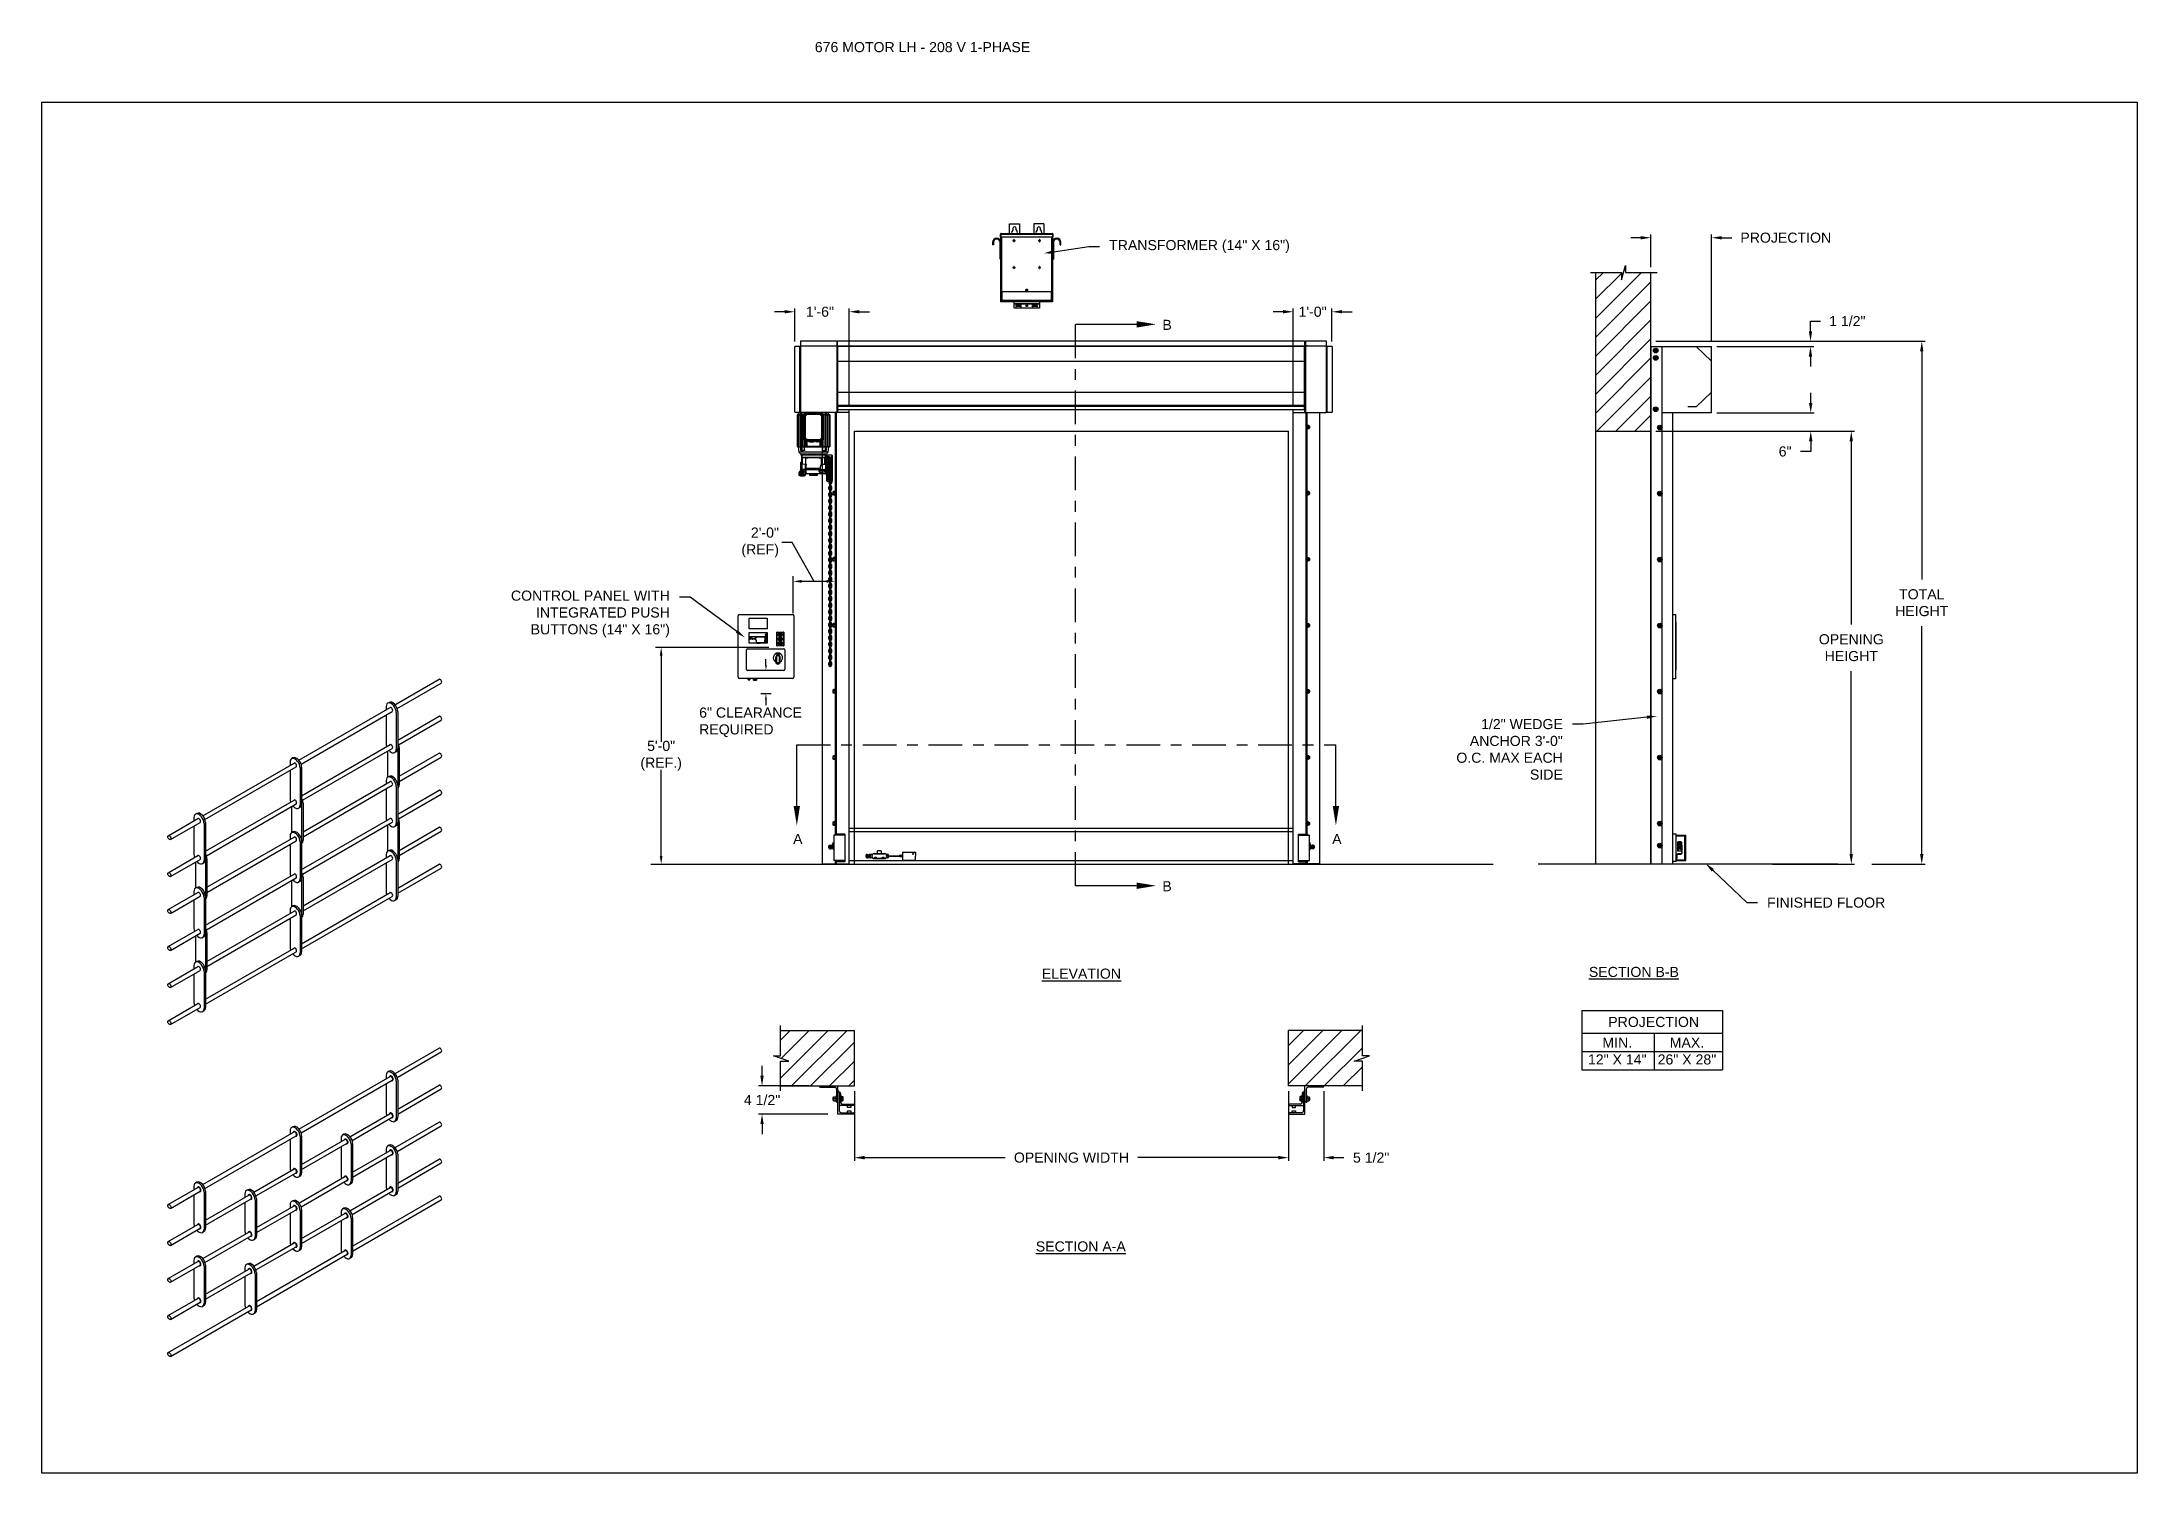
# Model space of a CAD drawing. Header units: inches. Extents: x 170 to 312, y 215 to 248.
# Drawn here: x 169.59 to 189.06, y 214.76 to 228.05 of the extents above; entities that cross this region are included whole.
import ezdxf
from ezdxf import colors
from ezdxf.entities.mleader import LeaderData, LeaderLine
from ezdxf.math import Vec2, Vec3

# ---------------------------------------------------------------- set-up
doc = ezdxf.new("R2010")
doc.units = ezdxf.units.IN
doc.header["$LTSCALE"] = 0.25
doc.header["$MEASUREMENT"] = 0
doc.linetypes.add('CENTER', pattern=[2, 1.25, -0.25, 0.25, -0.25])
for name, color, linetype in [('ANNOTATIONS', 1, 'Continuous'), ('BRICK', 7, 'Continuous'), ('MOTOR LH', 7, 'Continuous'), ('SECTION CUTS', 6, 'CENTER'), ('STRAIGHT LATTICE', 7, 'Continuous')]:
    doc.layers.add(name, color=color, linetype=linetype)
doc.styles.add('ARIAL', font='arial.ttf', dxfattribs={"height": 0.09375})
doc.styles.add('ROMANS', font='Romans', dxfattribs={"height": 0.09375})
doc.styles.get("Standard").update_dxf_attribs({"font": 'romans.shx'})
doc.dimstyles.get("Standard").update_dxf_attribs({"dimscale": 60, "dimtxt": 0.0833, "dimasz": 0.0833, "dimexe": 0.0833, "dimexo": 0.04, "dimgap": 0.09, "dimtad": 0, "dimtih": 1, "dimtoh": 1, "dimdec": 4, "dimzin": 1, "dimdsep": 46, "dimlunit": 4, "dimtxsty": 'Standard', "dimcen": 0.09, "dimclrt": 150, "dimadec": 4, "dimazin": 2, "dimtfac": 1, "dimtdec": 0, "dimtofl": 0, "dimtmove": 0, "dimatfit": 3, "dimfxl": 1, "dimtolj": 1, "dimtzin": 0, "dimlwd": -1, "dimlwe": -1, "dimarcsym": 1})
doc.dimstyles.new('STANDARD$0', dxfattribs={"dimtxt": 0.09375, "dimasz": 0.09375, "dimexe": 0.03125, "dimexo": 0.046875, "dimgap": 0.09, "dimtad": 0, "dimtih": 1, "dimtoh": 1, "dimdec": 4, "dimzin": 0, "dimdsep": 46, "dimtxsty": 'ARIAL', "dimcen": 0.09, "dimadec": 0, "dimazin": 0, "dimtfac": 1, "dimtdec": 4, "dimtofl": 0, "dimtmove": 0, "dimatfit": 1, "dimfxl": 1, "dimtolj": 1, "dimtzin": 0, "dimarcsym": 0})
pattern_1 = [(45, (-0.16007, -32.43006), (-0.08838835, 0.08838835), [])]

msp = doc.modelspace()

# ---------------------------------------------------------------- texts
at = {"layer": 'ANNOTATIONS', "insert": (176.77122, 228.05267), "char_height": 0.09375, "width": 6.6097632, "attachment_point": 1, "line_spacing_factor": 0.86134, "style": 'ARIAL'}
msp.add_mtext('676 MOTOR LH - 208 V 1-PHASE', dxfattribs=at)
at = {"layer": 'ANNOTATIONS', "char_height": 0.09375, "style": 'ARIAL'}
for s, insert, attachment_point in [('2\'-0"\\P(REF)', (176.43806, 223.40353), 6), ('6" CLEARANCE\\PREQUIRED', (175.69647, 221.73296), 4), ('5\'-0"\\P(REF.)', (175.34327, 221.42207), 5)]:
    msp.add_mtext(s, dxfattribs=dict(at, insert=insert, attachment_point=attachment_point))
at = {"layer": 'ANNOTATIONS', "char_height": 0.09375, "attachment_point": 2, "style": 'ARIAL'}
for s, insert, width in [('{\\LELEVATION}', (179.24914, 219.44522), 3.0834986), ('{\\LSECTION B-B}', (184.383, 219.46119), 1.3823677), ('{\\LSECTION A-A}', (179.24323, 216.91103), 1.3823677)]:
    msp.add_mtext(s, dxfattribs=dict(at, insert=insert, width=width))
for s, width, insert in [('PROJECTION ', 1.7594917, (184.56628, 218.9966)), ('MIN.\\P12" X 14" ', 0.6711642, (184.22816, 218.80461)), ('MAX.\\P26" X 28"', 0.6567117, (184.87559, 218.80461))]:
    msp.add_mtext_dynamic_manual_height_columns(s, width=width, gutter_width=1.36268, heights=[0], dxfattribs=dict(at, insert=insert))
at = {"layer": 'SECTION CUTS', "style": 'ARIAL'}
for s, p in [('B', (180.00083, 225.3786)), ('A', (176.56952, 220.60215)), ('A', (181.57906, 220.60215)), ('B', (180.00083, 220.16333))]:
    msp.add_text(s, height=0.09375, dxfattribs=at).set_placement(p)

# ---------------------------------------------------------------- blocks, each defined once
blk = doc.blocks.new('*D86')
at = {"layer": 'ANNOTATIONS', "color": 0, "lineweight": -2, "transparency": 16777216}
for p, q in [((181.173, 218.308), (181.173, 217.658)), ((181.501, 218.308), (181.501, 217.658)), ((181.079, 217.689), (180.985, 217.689)), ((181.594, 217.689), (181.688, 217.689))]:
    blk.add_line(p, q, dxfattribs=at)
at = {"layer": 'ANNOTATIONS', "color": 0, "transparency": 16777216}
for points in [[(181.079, 217.705), (181.079, 217.673), (181.173, 217.689)], [(181.594, 217.705), (181.594, 217.673), (181.501, 217.689)]]:
    blk.add_solid(points, dxfattribs=at)
at = {"layer": 'defpoints', "color": 0, "transparency": 16777216}
for p in [(181.173, 218.355), (181.501, 218.355), (181.501, 217.689)]:
    blk.add_point(p, dxfattribs=at)
at = {"layer": 'ANNOTATIONS', "color": 0, "transparency": 16777216, "insert": (181.941, 217.689), "char_height": 0.0938, "attachment_point": 5, "style": 'ARIAL'}
blk.add_mtext('\\A1;5 1/2"', dxfattribs=at)
blk = doc.blocks.new('*D87')
at = {"layer": 'ANNOTATIONS', "color": 0, "lineweight": -2, "transparency": 16777216}
for p, q in [((176.281, 218.449), (176.281, 218.543)), ((176.717, 218.355), (176.249, 218.355)), ((176.892, 218.093), (176.249, 218.093)), ((176.281, 218), (176.281, 217.906))]:
    blk.add_line(p, q, dxfattribs=at)
at = {"layer": 'ANNOTATIONS', "color": 0, "transparency": 16777216}
for points in [[(176.265, 218.449), (176.296, 218.449), (176.281, 218.355)], [(176.265, 218), (176.296, 218), (176.281, 218.093)]]:
    blk.add_solid(points, dxfattribs=at)
at = {"layer": 'defpoints', "color": 0, "transparency": 16777216}
for p in [(176.764, 218.355), (176.281, 218.093), (176.939, 218.093)]:
    blk.add_point(p, dxfattribs=at)
at = {"layer": 'ANNOTATIONS', "color": 0, "transparency": 16777216, "insert": (176.281, 218.224), "char_height": 0.0938, "attachment_point": 5, "style": 'ARIAL'}
blk.add_mtext('\\A1;4 1/2"', dxfattribs=at)
blk = doc.blocks.new('*D88')
at = {"layer": 'ANNOTATIONS', "color": 0, "lineweight": -2, "transparency": 16777216}
for p, q in [((176.491, 225.547), (176.397, 225.547)), ((176.585, 225.271), (176.585, 225.578)), ((177.091, 224.684), (177.091, 225.578)), ((177.184, 225.547), (177.278, 225.547))]:
    blk.add_line(p, q, dxfattribs=at)
at = {"layer": 'ANNOTATIONS', "color": 0, "transparency": 16777216}
for points in [[(176.491, 225.563), (176.491, 225.532), (176.585, 225.547)], [(177.184, 225.563), (177.184, 225.532), (177.091, 225.547)]]:
    blk.add_solid(points, dxfattribs=at)
at = {"layer": 'defpoints', "color": 0, "transparency": 16777216}
for p in [(176.585, 225.547), (176.585, 225.224), (177.091, 224.637)]:
    blk.add_point(p, dxfattribs=at)
at = {"layer": 'ANNOTATIONS', "color": 0, "transparency": 16777216, "insert": (176.819, 225.547), "char_height": 0.0938, "attachment_point": 5, "style": 'ARIAL'}
blk.add_mtext('\\A1;1\'-6"', dxfattribs=at)
blk = doc.blocks.new('*D89')
at = {"layer": 'ANNOTATIONS', "color": 0, "lineweight": -2, "transparency": 16777216}
for p, q in [((181.123, 225.547), (181.03, 225.547)), ((181.217, 224.684), (181.217, 225.578)), ((181.577, 225.271), (181.577, 225.578)), ((181.671, 225.547), (181.765, 225.547))]:
    blk.add_line(p, q, dxfattribs=at)
at = {"layer": 'ANNOTATIONS', "color": 0, "transparency": 16777216}
for points in [[(181.123, 225.563), (181.123, 225.532), (181.217, 225.547)], [(181.671, 225.563), (181.671, 225.532), (181.577, 225.547)]]:
    blk.add_solid(points, dxfattribs=at)
at = {"layer": 'defpoints', "color": 0, "transparency": 16777216}
for p in [(181.217, 225.547), (181.577, 225.224), (181.217, 224.637)]:
    blk.add_point(p, dxfattribs=at)
at = {"layer": 'ANNOTATIONS', "color": 0, "transparency": 16777216, "insert": (181.397, 225.547), "char_height": 0.0938, "attachment_point": 5, "style": 'ARIAL'}
blk.add_mtext('\\A1;1\'-0"', dxfattribs=at)
blk = doc.blocks.new('*D78')
at = {"layer": 'ANNOTATIONS', "color": 0, "lineweight": -2, "transparency": 16777216}
for p, q in [((177.139, 218.308), (177.139, 217.658)), ((181.173, 218.308), (181.173, 217.658)), ((177.233, 217.689), (178.54, 217.689)), ((181.079, 217.689), (179.772, 217.689))]:
    blk.add_line(p, q, dxfattribs=at)
at = {"layer": 'ANNOTATIONS', "color": 0, "transparency": 16777216}
for points in [[(177.233, 217.705), (177.233, 217.673), (177.139, 217.689)], [(181.079, 217.705), (181.079, 217.673), (181.173, 217.689)]]:
    blk.add_solid(points, dxfattribs=at)
at = {"layer": 'defpoints', "color": 0, "transparency": 16777216}
for p in [(177.139, 218.355), (181.173, 218.355), (181.173, 217.689)]:
    blk.add_point(p, dxfattribs=at)
at = {"layer": 'ANNOTATIONS', "color": 0, "transparency": 16777216, "insert": (179.156, 217.689), "char_height": 0.09375, "attachment_point": 5, "style": 'ARIAL'}
blk.add_mtext('\\A1;OPENING WIDTH', dxfattribs=at)
blk = doc.blocks.new('*D79')
at = {"layer": 'ANNOTATIONS', "color": 0, "lineweight": -2, "transparency": 16777216}
for p, q in [((184.541, 225.96), (184.541, 226.266)), ((185.105, 225.272), (185.105, 226.266)), ((184.447, 226.235), (184.354, 226.235)), ((185.199, 226.235), (185.293, 226.235))]:
    blk.add_line(p, q, dxfattribs=at)
at = {"layer": 'ANNOTATIONS', "color": 0, "transparency": 16777216}
for points in [[(184.447, 226.25), (184.447, 226.219), (184.541, 226.235)], [(185.199, 226.25), (185.199, 226.219), (185.105, 226.235)]]:
    blk.add_solid(points, dxfattribs=at)
at = {"layer": 'defpoints', "color": 0, "transparency": 16777216}
for p in [(185.105, 226.235), (184.541, 225.913), (185.105, 225.225)]:
    blk.add_point(p, dxfattribs=at)
at = {"layer": 'ANNOTATIONS', "color": 0, "transparency": 16777216, "insert": (185.794, 226.235), "char_height": 0.09375, "attachment_point": 5, "style": 'ARIAL'}
blk.add_mtext('\\A1;PROJECTION ', dxfattribs=at)
blk = doc.blocks.new('*D80')
at = {"layer": 'ANNOTATIONS', "color": 0, "lineweight": -2, "transparency": 16777216}
for p, q in [((184.588, 224.437), (186.434, 224.437)), ((186.403, 224.343), (186.403, 222.643)), ((186.403, 220.509), (186.403, 222.208)), ((185.672, 220.415), (186.434, 220.415))]:
    blk.add_line(p, q, dxfattribs=at)
at = {"layer": 'ANNOTATIONS', "color": 0, "transparency": 16777216}
for points in [[(186.387, 224.343), (186.418, 224.343), (186.403, 224.437)], [(186.387, 220.509), (186.418, 220.509), (186.403, 220.415)]]:
    blk.add_solid(points, dxfattribs=at)
at = {"layer": 'defpoints', "color": 0, "transparency": 16777216}
for p in [(184.541, 224.437), (185.625, 220.415), (186.403, 220.415)]:
    blk.add_point(p, dxfattribs=at)
at = {"layer": 'ANNOTATIONS', "color": 0, "transparency": 16777216, "insert": (186.403, 222.426), "char_height": 0.09375, "attachment_point": 5, "style": 'ARIAL'}
blk.add_mtext('\\A1;OPENING\\PHEIGHT', dxfattribs=at)
blk = doc.blocks.new('*D81')
at = {"layer": 'ANNOTATIONS', "color": 0, "lineweight": -2, "transparency": 16777216}
for p, q in [((184.588, 225.273), (187.089, 225.273)), ((187.058, 225.179), (187.058, 223.061)), ((187.058, 220.509), (187.058, 222.626)), ((186.593, 220.415), (187.089, 220.415))]:
    blk.add_line(p, q, dxfattribs=at)
at = {"layer": 'ANNOTATIONS', "color": 0, "transparency": 16777216}
for points in [[(187.042, 225.179), (187.073, 225.179), (187.058, 225.273)], [(187.042, 220.509), (187.073, 220.509), (187.058, 220.415)]]:
    blk.add_solid(points, dxfattribs=at)
at = {"layer": 'defpoints', "color": 0, "transparency": 16777216}
for p in [(184.541, 225.273), (186.546, 220.415), (187.058, 220.415)]:
    blk.add_point(p, dxfattribs=at)
at = {"layer": 'ANNOTATIONS', "color": 0, "transparency": 16777216, "insert": (187.058, 222.844), "char_height": 0.0938, "attachment_point": 5, "style": 'ARIAL'}
blk.add_mtext('\\A1;TOTAL\\PHEIGHT', dxfattribs=at)
blk = doc.blocks.new('*D82')
at = {"layer": 'ANNOTATIONS', "color": 0, "lineweight": -2, "transparency": 16777216}
for p, q in [((186.026, 224.701), (186.026, 224.795)), ((185.152, 224.608), (186.057, 224.608)), ((185.152, 224.437), (186.057, 224.437)), ((186.026, 224.343), (186.026, 224.249)), ((186.026, 224.249), (185.932, 224.249))]:
    blk.add_line(p, q, dxfattribs=at)
at = {"layer": 'ANNOTATIONS', "color": 0, "transparency": 16777216}
for points in [[(186.01, 224.701), (186.042, 224.701), (186.026, 224.608)], [(186.01, 224.343), (186.042, 224.343), (186.026, 224.437)]]:
    blk.add_solid(points, dxfattribs=at)
at = {"layer": 'defpoints', "color": 0, "transparency": 16777216}
for p in [(185.105, 224.608), (185.105, 224.437), (186.026, 224.437)]:
    blk.add_point(p, dxfattribs=at)
at = {"layer": 'ANNOTATIONS', "color": 0, "transparency": 16777216, "insert": (185.788, 224.249), "char_height": 0.0938, "attachment_point": 5, "style": 'ARIAL'}
blk.add_mtext('\\A1;6"', dxfattribs=at)
blk = doc.blocks.new('*D83')
at = {"layer": 'ANNOTATIONS', "color": 0, "lineweight": -2, "transparency": 16777216}
for p, q in [((185.152, 225.273), (186.055, 225.273)), ((186.024, 225.366), (186.024, 225.46)), ((186.024, 225.46), (186.118, 225.46)), ((185.152, 225.225), (186.055, 225.225)), ((186.024, 225.131), (186.024, 225.038))]:
    blk.add_line(p, q, dxfattribs=at)
at = {"layer": 'ANNOTATIONS', "color": 0, "transparency": 16777216}
for points in [[(186.008, 225.366), (186.039, 225.366), (186.024, 225.273)], [(186.008, 225.131), (186.039, 225.131), (186.024, 225.225)]]:
    blk.add_solid(points, dxfattribs=at)
at = {"layer": 'defpoints', "color": 0, "transparency": 16777216}
for p in [(185.105, 225.273), (186.024, 225.273), (185.105, 225.225)]:
    blk.add_point(p, dxfattribs=at)
at = {"layer": 'ANNOTATIONS', "color": 0, "transparency": 16777216, "insert": (186.366, 225.46), "char_height": 0.0938, "attachment_point": 5, "style": 'ARIAL'}
blk.add_mtext('\\A1;1 1/2"', dxfattribs=at)

# ---------------------------------------------------------------- dimensions: what is measured, and where the dimension line sits
at = {"layer": 'ANNOTATIONS'}
for base, p1, p2, text, picture, middle in [((185.10508, 226.23467), (184.5412, 225.91347), (185.10508, 225.22508), 'PROJECTION ', '*D79', (185.79419, 226.23467)), ((181.17261, 217.68891), (177.13928, 218.35502), (181.17261, 218.35502), 'OPENING WIDTH', '*D78', (179.15594, 217.68891))]:
    dim = msp.add_linear_dim(base=base, p1=p1, p2=p2, text=text, dimstyle='STANDARD$0', dxfattribs=at)
    dim.commit()
    dim.dimension.update_dxf_attribs({"geometry": picture, "text_midpoint": middle})
for base, p1, p2, angle, text, picture, middle in [((176.58477, 225.54724), (177.09071, 224.63674), (176.58477, 225.22384), 180, '1\'-6"', '*D88', (176.81903, 225.54724)), ((181.21721, 225.54724), (181.57741, 225.22422), (181.21721, 224.63674), 180, '1\'-0"', '*D89', (181.39731, 225.54724)), ((176.28059, 218.09333), (176.76428, 218.35501), (176.93928, 218.09333), 90, '4 1/2"', '*D87', (176.28059, 218.22417))]:
    dim = msp.add_linear_dim(base=base, p1=p1, p2=p2, angle=angle, text=text, dimstyle='STANDARD$0', dxfattribs=at)
    dim.commit()
    dim.dimension.update_dxf_attribs({"geometry": picture, "text_midpoint": middle, "dimtype": 160})
for base, p1, p2, text, picture, middle in [((186.02375, 225.27272), (185.10508, 225.22508), (185.10508, 225.27272), '1 1/2"', '*D83', (186.36619, 225.46022)), ((187.05778, 220.41511), (184.5412, 225.27272), (186.54573, 220.41511), 'TOTAL\\PHEIGHT', '*D81', (187.05778, 222.84392)), ((186.02588, 224.43674), (185.10508, 224.60767), (185.10508, 224.43674), '6"', '*D82', (185.788, 224.24924)), ((186.40279, 220.41511), (184.5412, 224.43674), (185.62539, 220.41511), 'OPENING\\PHEIGHT', '*D80', (186.40279, 222.42592))]:
    dim = msp.add_linear_dim(base=base, p1=p1, p2=p2, angle=90, text=text, dimstyle='STANDARD$0', dxfattribs=at)
    dim.commit()
    dim.dimension.update_dxf_attribs({"geometry": picture, "text_midpoint": middle})
dim = msp.add_linear_dim(base=(181.50074, 217.68891), p1=(181.17261, 218.35502), p2=(181.50074, 218.35501), text='5 1/2"', dimstyle='STANDARD$0', dxfattribs=at)
dim.commit()
dim.dimension.update_dxf_attribs({"geometry": '*D86', "text_midpoint": (181.94134, 217.68891), "dimtype": 160})

# ---------------------------------------------------------------- hatches: boundary and pattern name
at = {"layer": 'MOTOR LH'}
h = msp.add_hatch(dxfattribs=at)
h.set_pattern_fill('ANSI31', color=256, style=0)
h.set_pattern_definition([(45, (-0.8617, -32.0565), (-0.08838835, 0.08838835), [])])
h.paths.add_polyline_path([(184.5412, 225.17888), (184.5412, 225.91347), (184.30471, 225.91347), (184.30471, 225.97813), (184.26629, 225.84477), (184.26629, 225.91347), (184.02557, 225.91347), (184.02557, 225.36317)])
h.paths.add_polyline_path([(184.02557, 224.43674), (184.5412, 224.43674), (184.5412, 225.17888), (184.02557, 225.36317)])
h = msp.add_hatch(dxfattribs=at)
h.set_pattern_fill('ANSI31', color=256, style=0)
h.set_pattern_definition(pattern_1)
h.paths.add_polyline_path([(177.13928, 218.87064), (176.45178, 218.87064), (176.45178, 218.63344), (176.38767, 218.63344), (176.52974, 218.58654), (176.45178, 218.58654), (176.45178, 218.35502), (177.13928, 218.35502), (177.13928, 218.51752)])
h = msp.add_hatch(dxfattribs=at)
h.set_pattern_fill('ANSI31', color=256, style=0)
h.set_pattern_definition(pattern_1)
h.paths.add_polyline_path([(181.92421, 218.63344), (181.86011, 218.63344), (181.86011, 218.87064), (181.17261, 218.87064), (181.17261, 218.35502), (181.19079, 218.35502), (181.86011, 218.35502), (181.86011, 218.58654), (181.78214, 218.58654)])

# ---------------------------------------------------------------- linework, layer by layer
at = {"layer": 'ANNOTATIONS'}
for p, q in [((176.57123, 222.74794), (176.57123, 223.08974)), ((176.88093, 223.04261), (176.64889, 223.04261)), ((176.34313, 222.42941), (175.29218, 222.42941)), ((175.34327, 222.35175), (175.34327, 221.55133)), ((176.3641, 222.21402), (176.26984, 222.21402)), ((176.31697, 222.26716), (176.31697, 222.3203)), ((176.3641, 221.99872), (176.26984, 221.99872)), ((176.31697, 221.94558), (176.31697, 221.89244)), ((175.34327, 220.49278), (175.34327, 221.2928)), ((183.89759, 219.05603), (183.89759, 218.50466)), ((183.89759, 219.05603), (185.20535, 219.05603)), ((185.20535, 219.05603), (185.20535, 218.50466)), ((183.89759, 218.84456), (185.20535, 218.84456)), ((184.57044, 218.84456), (184.57044, 218.50466)), ((183.89759, 218.67461), (185.20535, 218.67461)), ((183.89759, 218.50466), (185.20535, 218.50466))]:
    msp.add_line(p, q, dxfattribs=at)
for points in [[(176.64889, 223.02967), (176.64889, 223.05556), (176.57123, 223.04261)], [(176.88093, 223.02967), (176.88093, 223.05556), (176.9586, 223.04261)], [(175.35622, 222.35175), (175.33033, 222.35175), (175.34327, 222.42941)], [(176.32583, 222.26716), (176.30811, 222.26716), (176.31697, 222.21402)], [(176.32583, 221.94558), (176.30811, 221.94558), (176.31697, 221.99872)], [(175.35622, 220.49278), (175.33033, 220.49278), (175.34327, 220.41511)]]:
    msp.add_solid(points, dxfattribs=at)
at = {"layer": 'BRICK'}
for p, q in [((172.87069, 218.46966), (173.28021, 218.70609)), ((172.89057, 218.43432), (173.30048, 218.67098)), ((172.7879, 218.45413), (172.7879, 218.42186)), ((172.81515, 218.49233), (172.80167, 218.48455)), ((171.97761, 217.95403), (172.82477, 218.44314)), ((171.99749, 217.91869), (172.84504, 218.40803)), ((172.7879, 218.37504), (172.7879, 218.11038)), ((172.8819, 218.39986), (172.8819, 218.05611)), ((172.89538, 218.40764), (172.89538, 218.06389)), ((172.89538, 218.14016), (173.28021, 218.36234)), ((172.89538, 218.09334), (173.30048, 218.32723)), ((172.45121, 217.88372), (172.82477, 218.09939)), ((172.47109, 217.84838), (172.84504, 218.06428)), ((171.08452, 217.43841), (171.93168, 217.92751)), ((171.1044, 217.40307), (171.95195, 217.8924)), ((171.89482, 217.9385), (171.89482, 217.90623)), ((171.92206, 217.97671), (171.90858, 217.96893)), ((171.98881, 217.88423), (171.98881, 217.54048)), ((172.00229, 217.89202), (172.00229, 217.54827)), ((172.36842, 217.86819), (172.36842, 217.83592)), ((172.39567, 217.9064), (172.38219, 217.89861)), ((172.88161, 218.03347), (172.86813, 218.02568)), ((172.87053, 217.78236), (173.28021, 218.01889)), ((172.89049, 217.74707), (173.30048, 217.98378)), ((171.89482, 217.85942), (171.89482, 217.59475)), ((172.00229, 217.62453), (172.40529, 217.8572)), ((172.00229, 217.57772), (172.42556, 217.82209)), ((172.36842, 217.7891), (172.36842, 217.52444)), ((172.46242, 217.81392), (172.46242, 217.47017)), ((172.4759, 217.8217), (172.4759, 217.47795)), ((172.4759, 217.55452), (172.82477, 217.75594)), ((172.4759, 217.5077), (172.84504, 217.72083)), ((172.7879, 217.76663), (172.7879, 217.73436)), ((172.7879, 217.68754), (172.7879, 217.42288)), ((172.81515, 217.80483), (172.80167, 217.79705)), ((172.8819, 217.71236), (172.8819, 217.36861)), ((172.89538, 217.72014), (172.89538, 217.37639)), ((172.89538, 217.45266), (173.28021, 217.67484)), ((171.55812, 217.36809), (171.93168, 217.58376)), ((171.578, 217.33276), (171.95195, 217.54865)), ((171.98852, 217.51784), (171.97505, 217.51006)), ((171.97744, 217.26673), (172.40516, 217.51368)), ((171.9974, 217.23144), (172.42543, 217.47856)), ((172.89538, 217.40584), (173.30048, 217.63973)), ((170.76332, 217.25296), (171.03859, 217.41189)), ((170.78359, 217.21785), (171.05886, 217.37678)), ((171.00173, 217.42288), (171.00173, 217.39061)), ((171.00173, 217.34379), (171.00173, 217.07913)), ((171.02897, 217.46108), (171.01549, 217.4533)), ((171.09572, 217.36861), (171.09572, 217.02486)), ((171.1092, 217.37639), (171.1092, 217.03264)), ((171.1092, 217.10891), (171.5122, 217.34158)), ((171.1092, 217.06209), (171.53247, 217.30646)), ((171.47534, 217.35256), (171.47534, 217.32029)), ((171.50258, 217.39077), (171.4891, 217.38299)), ((171.56933, 217.2983), (171.56933, 216.95455)), ((171.58281, 217.30608), (171.58281, 216.96233)), ((171.92206, 217.28921), (171.90858, 217.28143)), ((172.46213, 217.44753), (172.44865, 217.43975)), ((172.45121, 217.19622), (172.82477, 217.41189)), ((172.47109, 217.16088), (172.84504, 217.37678)), ((172.4759, 216.86672), (173.28021, 217.33109)), ((172.4759, 216.8199), (173.30048, 217.29598)), ((172.88161, 217.34597), (172.86813, 217.33818)), ((171.47534, 217.27348), (171.47534, 217.00881)), ((171.58281, 217.03889), (171.93168, 217.24031)), ((171.58281, 216.99208), (171.95195, 217.2052)), ((171.89482, 217.251), (171.89482, 217.21873)), ((171.89482, 217.17192), (171.89482, 216.90725)), ((171.98881, 217.19673), (171.98881, 216.85298)), ((172.00229, 217.20452), (172.00229, 216.86077)), ((172.00229, 216.93703), (172.40529, 217.1697)), ((172.00229, 216.89022), (172.42556, 217.13459)), ((172.36842, 217.18069), (172.36842, 217.14842)), ((172.36842, 217.1016), (172.36842, 216.83694)), ((172.39567, 217.2189), (172.38219, 217.21111)), ((172.46242, 217.12642), (172.46242, 216.78267)), ((172.4759, 217.1342), (172.4759, 216.79045)), ((170.76332, 216.90921), (171.03859, 217.06814)), ((170.78359, 216.8741), (171.05886, 217.03303)), ((171.09544, 217.00222), (171.08196, 216.99443)), ((171.08435, 216.75111), (171.51207, 216.99805)), ((171.10431, 216.71582), (171.53234, 216.96294)), ((171.56904, 216.9319), (171.55556, 216.92412)), ((171.55812, 216.68059), (171.93168, 216.89626)), ((170.76332, 216.56576), (171.03859, 216.72469)), ((171.00173, 216.73538), (171.00173, 216.70311)), ((171.02897, 216.77358), (171.01549, 216.7658)), ((171.50258, 216.70327), (171.4891, 216.69549)), ((171.578, 216.64526), (171.95195, 216.86115)), ((171.58281, 216.35109), (172.40529, 216.82595)), ((171.58281, 216.30428), (172.42556, 216.79084)), ((171.98852, 216.83034), (171.97505, 216.82256)), ((172.46213, 216.76003), (172.44865, 216.75225)), ((170.78359, 216.53065), (171.05886, 216.68958)), ((171.00173, 216.65629), (171.00173, 216.39163)), ((171.09572, 216.68111), (171.09572, 216.33736)), ((171.1092, 216.68889), (171.1092, 216.34514)), ((171.1092, 216.42141), (171.5122, 216.65408)), ((171.1092, 216.37459), (171.53247, 216.61896)), ((171.47534, 216.66506), (171.47534, 216.63279)), ((171.47534, 216.58598), (171.47534, 216.32131)), ((171.56933, 216.6108), (171.56933, 216.26705)), ((171.58281, 216.61858), (171.58281, 216.27483)), ((170.76332, 216.22171), (171.03859, 216.38064)), ((170.78359, 216.1866), (171.05886, 216.34553)), ((171.09544, 216.31472), (171.08196, 216.30693)), ((170.76332, 215.87796), (171.5122, 216.31033)), ((170.78359, 215.84285), (171.53247, 216.27521)), ((171.56904, 216.2444), (171.55556, 216.23662))]:
    msp.add_line(p, q, dxfattribs=at)
for centre, major_axis, start_param, end_param in [((173.29034, 218.68853), (0.01014, -0.01756), 0, 3.14159265), ((172.8349, 218.42699), (0.03323, -0.05756), 0.78539816, 3.92699082), ((172.84838, 218.43478), (0.03323, -0.05756), 0.78539816, 3.14159265), ((172.8349, 218.42558), (0.01014, -0.01756), 0, 3.14159265), ((173.29034, 218.34478), (0.01014, -0.01756), 0, 3.14159265), ((172.8349, 218.08324), (0.03323, -0.05756), 3.92699082, 4.42168201), ((172.8349, 218.08183), (0.01014, -0.01756), 0, 3.14159265), ((172.84838, 218.09103), (0.03323, -0.05756), 6.28318531, 7.06858347), ((171.94181, 217.91137), (0.03323, -0.05756), 0.78539816, 3.92699082), ((171.95529, 217.91915), (0.03323, -0.05756), 0.78539816, 3.14159265), ((171.94181, 217.90996), (0.01014, -0.01756), 0, 3.14159265), ((172.41542, 217.84106), (0.03323, -0.05756), 0.78539816, 3.92699082), ((172.4289, 217.84884), (0.03323, -0.05756), 0.78539816, 3.14159265), ((172.8349, 218.08324), (0.03323, -0.05756), 5.04167821, 7.06858347), ((173.29034, 218.00133), (0.01014, -0.01756), 0, 3.14159265), ((172.41542, 217.83965), (0.01014, -0.01756), 0, 3.14159265), ((172.8349, 217.73949), (0.03323, -0.05756), 0.78539816, 3.92699082), ((172.84838, 217.74728), (0.03323, -0.05756), 0.78539816, 3.14159265), ((172.8349, 217.73808), (0.01014, -0.01756), 0, 3.14159265), ((173.29034, 217.65728), (0.01014, -0.01756), 0, 3.14159265), ((171.94181, 217.56762), (0.03323, -0.05756), 3.92699082, 4.42168201), ((171.94181, 217.56762), (0.03323, -0.05756), 5.04167821, 7.06858347), ((171.94181, 217.56621), (0.01014, -0.01756), 0, 3.14159265), ((171.95529, 217.5754), (0.03323, -0.05756), 6.28318531, 7.06858347), ((172.41542, 217.49731), (0.03323, -0.05756), 3.92699082, 4.42168201), ((172.41529, 217.49612), (0.01014, -0.01756), 0, 3.14159265), ((171.04872, 217.39574), (0.03323, -0.05756), 0.78539816, 3.92699082), ((171.0622, 217.40353), (0.03323, -0.05756), 0.78539816, 3.14159265), ((171.04872, 217.39433), (0.01014, -0.01756), 0, 3.14159265), ((171.52233, 217.32543), (0.03323, -0.05756), 0.78539816, 3.92699082), ((171.53581, 217.33321), (0.03323, -0.05756), 0.78539816, 3.14159265), ((171.52233, 217.32402), (0.01014, -0.01756), 0, 3.14159265), ((171.94181, 217.22387), (0.03323, -0.05756), 0.78539816, 3.92699082), ((171.95529, 217.23165), (0.03323, -0.05756), 0.78539816, 3.14159265), ((172.41542, 217.49731), (0.03323, -0.05756), 5.04167821, 7.06858347), ((172.4289, 217.50509), (0.03323, -0.05756), 6.28318531, 7.06858347), ((172.8349, 217.39574), (0.03323, -0.05756), 3.92699082, 4.42168201), ((172.8349, 217.39574), (0.03323, -0.05756), 5.04167821, 7.06858347), ((172.8349, 217.39433), (0.01014, -0.01756), 0, 3.14159265), ((172.84838, 217.40353), (0.03323, -0.05756), 6.28318531, 7.06858347), ((173.29034, 217.31353), (0.01014, -0.01756), 0, 3.14159265), ((171.94181, 217.22246), (0.01014, -0.01756), 0, 3.14159265), ((172.41542, 217.15356), (0.03323, -0.05756), 0.78539816, 3.92699082), ((172.4289, 217.16134), (0.03323, -0.05756), 0.78539816, 3.14159265), ((172.41542, 217.15215), (0.01014, -0.01756), 0, 3.14159265), ((171.04872, 217.05199), (0.03323, -0.05756), 3.92699082, 4.42168201), ((171.04872, 217.05199), (0.03323, -0.05756), 5.04167821, 7.06858347), ((171.04872, 217.05058), (0.01014, -0.01756), 0, 3.14159265), ((171.0622, 217.05978), (0.03323, -0.05756), 6.28318531, 7.06858347), ((171.52233, 216.98168), (0.03323, -0.05756), 3.92699082, 4.42168201), ((171.52233, 216.98168), (0.03323, -0.05756), 5.04167821, 7.06858347), ((171.5222, 216.9805), (0.01014, -0.01756), 0, 3.14159265), ((171.53581, 216.98946), (0.03323, -0.05756), 6.28318531, 7.06858347), ((171.94181, 216.88012), (0.03323, -0.05756), 3.92699082, 4.42168201), ((171.94181, 216.87871), (0.01014, -0.01756), 0, 3.14159265), ((171.04872, 216.70824), (0.03323, -0.05756), 0.78539816, 3.92699082), ((171.0622, 216.71603), (0.03323, -0.05756), 0.78539816, 3.14159265), ((171.04872, 216.70683), (0.01014, -0.01756), 0, 3.14159265), ((171.52233, 216.63793), (0.03323, -0.05756), 0.78539816, 3.92699082), ((171.53581, 216.64571), (0.03323, -0.05756), 0.78539816, 3.14159265), ((171.94181, 216.88012), (0.03323, -0.05756), 5.04167821, 7.06858347), ((171.95529, 216.8879), (0.03323, -0.05756), 6.28318531, 7.06858347), ((172.41542, 216.80981), (0.03323, -0.05756), 3.92699082, 4.42168201), ((172.41542, 216.80981), (0.03323, -0.05756), 5.04167821, 7.06858347), ((172.41542, 216.8084), (0.01014, -0.01756), 0, 3.14159265), ((172.4289, 216.81759), (0.03323, -0.05756), 6.28318531, 7.06858347), ((171.52233, 216.63652), (0.01014, -0.01756), 0, 3.14159265), ((171.04872, 216.36449), (0.03323, -0.05756), 3.92699082, 4.42168201), ((171.04872, 216.36449), (0.03323, -0.05756), 5.04167821, 7.06858347), ((171.04872, 216.36308), (0.01014, -0.01756), 0, 3.14159265), ((171.0622, 216.37228), (0.03323, -0.05756), 6.28318531, 7.06858347), ((171.52233, 216.29418), (0.03323, -0.05756), 3.92699082, 4.42168201), ((171.52233, 216.29277), (0.01014, -0.01756), 0, 3.14159265), ((171.52233, 216.29418), (0.03323, -0.05756), 5.04167821, 7.06858347), ((171.53581, 216.30196), (0.03323, -0.05756), 6.28318531, 7.06858347)]:
    msp.add_ellipse(centre, major_axis=major_axis, ratio=0.57735027, start_param=start_param, end_param=end_param, dxfattribs=at)
for centre in [(170.77346, 217.23541), (170.77346, 216.89166), (170.77346, 216.54821), (170.77346, 216.20416), (170.77346, 215.86041)]:
    msp.add_ellipse(centre, major_axis=(0.01014, -0.01756), ratio=0.57735027, dxfattribs=at)
for points in [[(172.83751, 218.40368), (172.83927, 218.4032), (172.84105, 218.40304), (172.8464, 218.40371), (172.84963, 218.40603), (172.85302, 218.4124), (172.85344, 218.41626), (172.85207, 218.42776), (172.84789, 218.43591), (172.83862, 218.44491), (172.83442, 218.44738), (172.82757, 218.4482), (172.82499, 218.44778), (172.82281, 218.44652), (172.82067, 218.44528), (172.81903, 218.44329), (172.81772, 218.4403), (172.81747, 218.43957), (172.81726, 218.43881)], [(172.83751, 218.05993), (172.83927, 218.05945), (172.84105, 218.05929), (172.8464, 218.05996), (172.84963, 218.06228), (172.85302, 218.06865), (172.85344, 218.07251), (172.85207, 218.08401), (172.84789, 218.09216), (172.83862, 218.10116), (172.83442, 218.10363), (172.82757, 218.10445), (172.82499, 218.10403), (172.82281, 218.10277), (172.82067, 218.10153), (172.81903, 218.09954), (172.81772, 218.09655), (172.81747, 218.09582), (172.81726, 218.09506)], [(171.94442, 217.88805), (171.94618, 217.88758), (171.94796, 217.88742), (171.95331, 217.88808), (171.95654, 217.89041), (171.95993, 217.89678), (171.96035, 217.90064), (171.95898, 217.91214), (171.9548, 217.92028), (171.94553, 217.92928), (171.94133, 217.93176), (171.93448, 217.93257), (171.9319, 217.93215), (171.92972, 217.9309), (171.92758, 217.92966), (171.92594, 217.92767), (171.92463, 217.92468), (171.92438, 217.92394), (171.92418, 217.92318)], [(172.41802, 217.81774), (172.41978, 217.81727), (172.42157, 217.81711), (172.42692, 217.81777), (172.43015, 217.8201), (172.43354, 217.82646), (172.43396, 217.83032), (172.43259, 217.84182), (172.4284, 217.84997), (172.41913, 217.85897), (172.41493, 217.86145), (172.40809, 217.86226), (172.4055, 217.86184), (172.40333, 217.86058), (172.40119, 217.85935), (172.39954, 217.85735), (172.39824, 217.85437), (172.39798, 217.85363), (172.39778, 217.85287)], [(172.83751, 217.71618), (172.83927, 217.7157), (172.84105, 217.71554), (172.8464, 217.71621), (172.84963, 217.71853), (172.85302, 217.7249), (172.85344, 217.72876), (172.85207, 217.74026), (172.84789, 217.74841), (172.83862, 217.75741), (172.83442, 217.75988), (172.82757, 217.7607), (172.82499, 217.76028), (172.82281, 217.75902), (172.82067, 217.75778), (172.81903, 217.75579), (172.81772, 217.7528), (172.81747, 217.75207), (172.81726, 217.75131)], [(171.94442, 217.5443), (171.94618, 217.54383), (171.94796, 217.54367), (171.95331, 217.54433), (171.95654, 217.54666), (171.95993, 217.55303), (171.96035, 217.55689), (171.95898, 217.56839), (171.9548, 217.57653), (171.94553, 217.58553), (171.94133, 217.58801), (171.93448, 217.58882), (171.9319, 217.5884), (171.92972, 217.58715), (171.92758, 217.58591), (171.92594, 217.58392), (171.92463, 217.58093), (171.92438, 217.58019), (171.92418, 217.57943)], [(172.41802, 217.47399), (172.41978, 217.47352), (172.42157, 217.47336), (172.42692, 217.47402), (172.43015, 217.47635), (172.43354, 217.48271), (172.43396, 217.48657), (172.43259, 217.49807), (172.4284, 217.50622), (172.41913, 217.51522), (172.41493, 217.5177), (172.40809, 217.51851), (172.4055, 217.51809), (172.40333, 217.51683), (172.40119, 217.5156), (172.39954, 217.5136), (172.39824, 217.51062), (172.39798, 217.50988), (172.39778, 217.50912)], [(171.05133, 217.37243), (171.05309, 217.37195), (171.05488, 217.37179), (171.06022, 217.37246), (171.06345, 217.37478), (171.06684, 217.38115), (171.06726, 217.38501), (171.0659, 217.39651), (171.06171, 217.40466), (171.05244, 217.41366), (171.04824, 217.41613), (171.04139, 217.41695), (171.03881, 217.41653), (171.03664, 217.41527), (171.03449, 217.41403), (171.03285, 217.41204), (171.03154, 217.40905), (171.03129, 217.40832), (171.03109, 217.40756)], [(171.52494, 217.30212), (171.5267, 217.30164), (171.52848, 217.30148), (171.53383, 217.30215), (171.53706, 217.30447), (171.54045, 217.31084), (171.54087, 217.3147), (171.5395, 217.3262), (171.53532, 217.33435), (171.52605, 217.34335), (171.52185, 217.34582), (171.515, 217.34663), (171.51242, 217.34621), (171.51024, 217.34496), (171.5081, 217.34372), (171.50646, 217.34173), (171.50515, 217.33874), (171.5049, 217.338), (171.5047, 217.33725)], [(172.83751, 217.37243), (172.83927, 217.37195), (172.84105, 217.37179), (172.8464, 217.37246), (172.84963, 217.37478), (172.85302, 217.38115), (172.85344, 217.38501), (172.85207, 217.39651), (172.84789, 217.40466), (172.83862, 217.41366), (172.83442, 217.41613), (172.82757, 217.41695), (172.82499, 217.41653), (172.82281, 217.41527), (172.82067, 217.41403), (172.81903, 217.41204), (172.81772, 217.40905), (172.81747, 217.40832), (172.81726, 217.40756)], [(171.94442, 217.20055), (171.94618, 217.20008), (171.94796, 217.19992), (171.95331, 217.20058), (171.95654, 217.20291), (171.95993, 217.20928), (171.96035, 217.21314), (171.95898, 217.22464), (171.9548, 217.23278), (171.94553, 217.24178), (171.94133, 217.24426), (171.93448, 217.24507), (171.9319, 217.24465), (171.92972, 217.2434), (171.92758, 217.24216), (171.92594, 217.24017), (171.92463, 217.23718), (171.92438, 217.23644), (171.92418, 217.23568)], [(172.41802, 217.13024), (172.41978, 217.12977), (172.42157, 217.12961), (172.42692, 217.13027), (172.43015, 217.1326), (172.43354, 217.13896), (172.43396, 217.14282), (172.43259, 217.15432), (172.4284, 217.16247), (172.41913, 217.17147), (172.41493, 217.17395), (172.40809, 217.17476), (172.4055, 217.17434), (172.40333, 217.17308), (172.40119, 217.17185), (172.39954, 217.16985), (172.39824, 217.16687), (172.39798, 217.16613), (172.39778, 217.16537)], [(171.05133, 217.02868), (171.05309, 217.0282), (171.05488, 217.02804), (171.06022, 217.02871), (171.06345, 217.03103), (171.06684, 217.0374), (171.06726, 217.04126), (171.0659, 217.05276), (171.06171, 217.06091), (171.05244, 217.06991), (171.04824, 217.07238), (171.04139, 217.0732), (171.03881, 217.07278), (171.03664, 217.07152), (171.03449, 217.07028), (171.03285, 217.06829), (171.03154, 217.0653), (171.03129, 217.06457), (171.03109, 217.06381)], [(171.52494, 216.95837), (171.5267, 216.95789), (171.52848, 216.95773), (171.53383, 216.9584), (171.53706, 216.96072), (171.54045, 216.96709), (171.54087, 216.97095), (171.5395, 216.98245), (171.53532, 216.9906), (171.52605, 216.9996), (171.52185, 217.00207), (171.515, 217.00288), (171.51242, 217.00246), (171.51024, 217.00121), (171.5081, 216.99997), (171.50646, 216.99798), (171.50515, 216.99499), (171.5049, 216.99425), (171.5047, 216.9935)], [(171.94442, 216.8568), (171.94618, 216.85633), (171.94796, 216.85617), (171.95331, 216.85683), (171.95654, 216.85916), (171.95993, 216.86553), (171.96035, 216.86939), (171.95898, 216.88089), (171.9548, 216.88903), (171.94553, 216.89803), (171.94133, 216.90051), (171.93448, 216.90132), (171.9319, 216.9009), (171.92972, 216.89965), (171.92758, 216.89841), (171.92594, 216.89642), (171.92463, 216.89343), (171.92438, 216.89269), (171.92418, 216.89193)], [(171.05133, 216.68493), (171.05309, 216.68445), (171.05488, 216.68429), (171.06022, 216.68496), (171.06345, 216.68728), (171.06684, 216.69365), (171.06726, 216.69751), (171.0659, 216.70901), (171.06171, 216.71716), (171.05244, 216.72616), (171.04824, 216.72863), (171.04139, 216.72945), (171.03881, 216.72903), (171.03664, 216.72777), (171.03449, 216.72653), (171.03285, 216.72454), (171.03154, 216.72155), (171.03129, 216.72082), (171.03109, 216.72006)], [(172.41802, 216.78649), (172.41978, 216.78602), (172.42157, 216.78586), (172.42692, 216.78652), (172.43015, 216.78885), (172.43354, 216.79521), (172.43396, 216.79907), (172.43259, 216.81057), (172.4284, 216.81872), (172.41913, 216.82772), (172.41493, 216.8302), (172.40809, 216.83101), (172.4055, 216.83059), (172.40333, 216.82933), (172.40119, 216.8281), (172.39954, 216.8261), (172.39824, 216.82312), (172.39798, 216.82238), (172.39778, 216.82162)], [(171.52494, 216.61462), (171.5267, 216.61414), (171.52848, 216.61398), (171.53383, 216.61465), (171.53706, 216.61697), (171.54045, 216.62334), (171.54087, 216.6272), (171.5395, 216.6387), (171.53532, 216.64685), (171.52605, 216.65585), (171.52185, 216.65832), (171.515, 216.65913), (171.51242, 216.65871), (171.51024, 216.65746), (171.5081, 216.65622), (171.50646, 216.65423), (171.50515, 216.65124), (171.5049, 216.6505), (171.5047, 216.64975)], [(171.05133, 216.34118), (171.05309, 216.3407), (171.05488, 216.34054), (171.06022, 216.34121), (171.06345, 216.34353), (171.06684, 216.3499), (171.06726, 216.35376), (171.0659, 216.36526), (171.06171, 216.37341), (171.05244, 216.38241), (171.04824, 216.38488), (171.04139, 216.3857), (171.03881, 216.38528), (171.03664, 216.38402), (171.03449, 216.38278), (171.03285, 216.38079), (171.03154, 216.3778), (171.03129, 216.37707), (171.03109, 216.37631)], [(171.52494, 216.27087), (171.5267, 216.27039), (171.52848, 216.27023), (171.53383, 216.2709), (171.53706, 216.27322), (171.54045, 216.27959), (171.54087, 216.28345), (171.5395, 216.29495), (171.53532, 216.3031), (171.52605, 216.3121), (171.52185, 216.31457), (171.515, 216.31538), (171.51242, 216.31496), (171.51024, 216.31371), (171.5081, 216.31247), (171.50646, 216.31048), (171.50515, 216.30749), (171.5049, 216.30675), (171.5047, 216.306)]]:
    msp.add_open_spline(points, degree=3, knots=[2.61090844, 2.61090844, 2.61090844, 2.61090844, 2.9022773, 2.9022773, 3.48765662, 3.48765662, 4.07303595, 4.07303595, 5.16925667, 5.16925667, 5.87566295, 5.87566295, 6.28318531, 6.28318531, 6.28318531, 6.68539091, 6.68539091, 6.8104073, 6.8104073, 6.8104073, 6.8104073], dxfattribs=at)
at = {"layer": 'defpoints'}
msp.add_lwpolyline([(189.05875, 214.75854), (169.58887, 214.75854), (169.58887, 227.49365), (189.05875, 227.49365)], close=True, dxfattribs=at)
at = {"layer": 'MOTOR LH'}
for p, q in [((178.49627, 226.26785), (178.49926, 226.26785)), ((178.49627, 226.24076), (178.49627, 226.26785)), ((178.49926, 226.24076), (178.49627, 226.24076)), ((178.49926, 226.26785), (178.49926, 226.24076)), ((178.4997, 226.26785), (178.98119, 226.26785)), ((178.4997, 226.26785), (178.4997, 226.24076)), ((178.98119, 226.24076), (178.4997, 226.24076)), ((178.50021, 226.26963), (178.50021, 226.27008)), ((178.50021, 225.63816), (178.50021, 226.24076)), ((178.50239, 226.27396), (178.97851, 226.27396)), ((178.50633, 226.24076), (178.50633, 225.73191)), ((178.58029, 226.36472), (178.67404, 226.36472)), ((178.58029, 226.27396), (178.58029, 226.36472)), ((178.61545, 226.3074), (178.61545, 226.32566)), ((178.63889, 226.32566), (178.63889, 226.3074)), ((178.67404, 226.36472), (178.67404, 226.27396)), ((178.90061, 226.36472), (178.80686, 226.36472)), ((178.80686, 226.36472), (178.80686, 226.27396)), ((178.84201, 226.3074), (178.84201, 226.32566)), ((178.86545, 226.32566), (178.86545, 226.3074)), ((178.90061, 226.36472), (178.90061, 226.27396)), ((178.97457, 225.73191), (178.97457, 226.24076)), ((178.98068, 226.27008), (178.98068, 226.26963)), ((178.98068, 226.24076), (178.98068, 225.63816)), ((178.98119, 226.26785), (178.98119, 226.24076)), ((178.98462, 226.26785), (178.98164, 226.26785)), ((178.98164, 226.26785), (178.98164, 226.24076)), ((178.98164, 226.24076), (178.98462, 226.24076)), ((178.98462, 226.26785), (178.98462, 226.24076)), ((178.43019, 226.19129), (178.42271, 226.19129)), ((178.42271, 226.19129), (178.42271, 226.16754)), ((178.43019, 226.16754), (178.42271, 226.16754)), ((178.43019, 226.19129), (178.43019, 226.16754)), ((178.49274, 226.03472), (178.49274, 226.19129)), ((178.49274, 226.19129), (178.50021, 226.19129)), ((178.61981, 226.20997), (178.61108, 226.20997)), ((178.61108, 226.20997), (178.61108, 226.20698)), ((178.61108, 226.20698), (178.61981, 226.20698)), ((178.61981, 226.2187), (178.61981, 226.20997)), ((178.6228, 226.2187), (178.61981, 226.2187)), ((178.61981, 226.20698), (178.61981, 226.19825)), ((178.61981, 226.19825), (178.6228, 226.19825)), ((178.6228, 226.20997), (178.6228, 226.2187)), ((178.63153, 226.20997), (178.6228, 226.20997)), ((178.6228, 226.19825), (178.6228, 226.20698)), ((178.6228, 226.20698), (178.63153, 226.20698)), ((178.63153, 226.20698), (178.63153, 226.20997)), ((178.8581, 226.20997), (178.84936, 226.20997)), ((178.84936, 226.20997), (178.84936, 226.20698)), ((178.84936, 226.20698), (178.8581, 226.20698)), ((178.86108, 226.2187), (178.8581, 226.2187)), ((178.8581, 226.2187), (178.8581, 226.20997)), ((178.8581, 226.20698), (178.8581, 226.19825)), ((178.8581, 226.19825), (178.86108, 226.19825)), ((178.86108, 226.20997), (178.86108, 226.2187)), ((178.86981, 226.20997), (178.86108, 226.20997)), ((178.86108, 226.20698), (178.86981, 226.20698)), ((178.86108, 226.19825), (178.86108, 226.20698)), ((178.86981, 226.20698), (178.86981, 226.20997)), ((178.98816, 226.19129), (178.98068, 226.19129)), ((178.98816, 226.19129), (178.98816, 226.03472)), ((179.05071, 226.19129), (179.05818, 226.19129)), ((179.05071, 226.16754), (179.05071, 226.19129)), ((179.05071, 226.16754), (179.05818, 226.16754)), ((179.05818, 226.16754), (179.05818, 226.19129)), ((178.50021, 226.03472), (178.49274, 226.03472)), ((178.61981, 225.95934), (178.61108, 225.95934)), ((178.61108, 225.95934), (178.61108, 225.95635)), ((178.61108, 225.95635), (178.61981, 225.95635)), ((178.6228, 225.96807), (178.61981, 225.96807)), ((178.61981, 225.96807), (178.61981, 225.95934)), ((178.61981, 225.95635), (178.61981, 225.94762)), ((178.61981, 225.94762), (178.6228, 225.94762)), ((178.6228, 225.95934), (178.6228, 225.96807)), ((178.63153, 225.95934), (178.6228, 225.95934)), ((178.6228, 225.94762), (178.6228, 225.95635)), ((178.6228, 225.95635), (178.63153, 225.95635)), ((178.63153, 225.95635), (178.63153, 225.95934)), ((178.8581, 225.95934), (178.84936, 225.95934)), ((178.84936, 225.95934), (178.84936, 225.95635)), ((178.84936, 225.95635), (178.8581, 225.95635)), ((178.8581, 225.96807), (178.8581, 225.95934)), ((178.86108, 225.96807), (178.8581, 225.96807)), ((178.8581, 225.95635), (178.8581, 225.94762)), ((178.8581, 225.94762), (178.86108, 225.94762)), ((178.86108, 225.95934), (178.86108, 225.96807)), ((178.86981, 225.95934), (178.86108, 225.95934)), ((178.86108, 225.94762), (178.86108, 225.95635)), ((178.86108, 225.95635), (178.86981, 225.95635)), ((178.86981, 225.95635), (178.86981, 225.95934)), ((178.98068, 226.03472), (178.98816, 226.03472)), ((183.97919, 225.91347), (184.26629, 225.91347)), ((184.02557, 225.91347), (184.02557, 220.41511)), ((184.26629, 225.84477), (184.30471, 225.97813)), ((184.26629, 225.91347), (184.26629, 225.84477)), ((184.30471, 225.97813), (184.30471, 225.91347)), ((184.30471, 225.91347), (184.5999, 225.91347)), ((184.5412, 220.41511), (184.5412, 225.91347)), ((178.98068, 225.73191), (178.50021, 225.73191)), ((178.5032, 225.73191), (178.5032, 225.63816)), ((178.5032, 225.72651), (178.50546, 225.72651)), ((178.50546, 225.73191), (178.50546, 225.65436)), ((178.50939, 225.73191), (178.50939, 225.65436)), ((178.74631, 225.7534), (178.73459, 225.7534)), ((178.73459, 225.74168), (178.74631, 225.74168)), ((178.97151, 225.65436), (178.97151, 225.73191)), ((178.97544, 225.65436), (178.97544, 225.73191)), ((178.97544, 225.72651), (178.9777, 225.72651)), ((178.9777, 225.63816), (178.9777, 225.73191)), ((178.50021, 225.65379), (178.5032, 225.65379)), ((178.98068, 225.63816), (178.50021, 225.63816)), ((178.50546, 225.65436), (178.97544, 225.65436)), ((178.50607, 225.65004), (178.50607, 225.65239)), ((178.50633, 225.63816), (178.50633, 225.64862)), ((178.50701, 225.65132), (178.50701, 225.65004)), ((178.50845, 225.65044), (178.50845, 225.65436)), ((178.50845, 225.65044), (178.97245, 225.65044)), ((178.51014, 225.64691), (178.51014, 225.64597)), ((178.51014, 225.64691), (178.97076, 225.64691)), ((178.51014, 225.64597), (178.97076, 225.64597)), ((178.53579, 225.65044), (178.53579, 225.64691)), ((178.59442, 225.65004), (178.53579, 225.65004)), ((178.57489, 225.6499), (178.57489, 225.64691)), ((178.57489, 225.6499), (178.68726, 225.6499)), ((178.59442, 225.65044), (178.59442, 225.6499)), ((178.62326, 225.58011), (178.62326, 225.63816)), ((178.85764, 225.61994), (178.62326, 225.61994)), ((178.85764, 225.61905), (178.62326, 225.61905)), ((178.85764, 225.58011), (178.62326, 225.58011)), ((178.63107, 225.65044), (178.63107, 225.64691)), ((178.6467, 225.61234), (178.68381, 225.61234)), ((178.68381, 225.59476), (178.6467, 225.59476)), ((178.66772, 225.6499), (178.66772, 225.65044)), ((178.81317, 225.65004), (178.66772, 225.65004)), ((178.68726, 225.64691), (178.68726, 225.6499)), ((178.79364, 225.6499), (178.79364, 225.64691)), ((178.79364, 225.6499), (178.90601, 225.6499)), ((178.79709, 225.61234), (178.8342, 225.61234)), ((178.8342, 225.59476), (178.79709, 225.59476)), ((178.81317, 225.65044), (178.81317, 225.6499)), ((178.84982, 225.65044), (178.84982, 225.64691)), ((178.85764, 225.63816), (178.85764, 225.58011)), ((178.88647, 225.6499), (178.88647, 225.65044)), ((178.94511, 225.65004), (178.88647, 225.65004)), ((178.90601, 225.64691), (178.90601, 225.6499)), ((178.94511, 225.64691), (178.94511, 225.65044)), ((178.94943, 225.65044), (178.94943, 225.64691)), ((178.94943, 225.64597), (178.94943, 225.63816)), ((178.97076, 225.64691), (178.97076, 225.64597)), ((178.97245, 225.65436), (178.97245, 225.65044)), ((178.97389, 225.65132), (178.97389, 225.65004)), ((178.97457, 225.64862), (178.97457, 225.63816)), ((178.97482, 225.65004), (178.97482, 225.65239)), ((178.9777, 225.65379), (178.98068, 225.65379)), ((176.63844, 225.27751), (176.63844, 224.61339)), ((176.97776, 225.22981), (176.97776, 225.27751)), ((176.98203, 225.22981), (176.98203, 225.27829)), ((181.32167, 225.27829), (181.32167, 225.22981)), ((181.33016, 225.27751), (181.33016, 225.22981)), ((181.52413, 225.27751), (181.52413, 224.61462)), ((176.63593, 225.22384), (176.58477, 225.22384)), ((176.63272, 224.61339), (176.63272, 225.22384)), ((176.63593, 225.22384), (176.63593, 224.61339)), ((176.63673, 225.22384), (176.63673, 224.61339)), ((176.63844, 225.22956), (176.96283, 225.22956)), ((176.97776, 225.22635), (176.63844, 225.22635)), ((176.96283, 225.22635), (176.96283, 225.22981)), ((176.96283, 225.22981), (176.98203, 225.22981)), ((176.97135, 225.22635), (176.97135, 225.22981)), ((176.97776, 224.61088), (176.97776, 225.22635)), ((176.98203, 225.22555), (176.97776, 225.22555)), ((176.98203, 225.23034), (181.32167, 225.23034)), ((176.98203, 225.22688), (181.32167, 225.22688)), ((176.98203, 225.22688), (176.98203, 224.63674)), ((176.98203, 225.08749), (181.32167, 225.08749)), ((181.3451, 225.22981), (181.32167, 225.22981)), ((181.32167, 224.63674), (181.32167, 225.22688)), ((181.33016, 225.22555), (181.32167, 225.22555)), ((181.52413, 225.22635), (181.33016, 225.22635)), ((181.33016, 225.22635), (181.33016, 224.61169)), ((181.33657, 225.22635), (181.33657, 225.22981)), ((181.3451, 225.22635), (181.3451, 225.22981)), ((181.3451, 225.22956), (181.52413, 225.22956)), ((181.57741, 225.22422), (181.52413, 225.22422)), ((181.52626, 224.61462), (181.52626, 225.22422)), ((181.52946, 225.22422), (181.52946, 224.61462)), ((184.54303, 220.41779), (184.54303, 225.22508)), ((184.54303, 225.22508), (185.10508, 225.22508)), ((184.58963, 225.19918), (184.59017, 225.20084)), ((184.58963, 225.13105), (184.59017, 225.13271)), ((184.5914, 225.19816), (184.59231, 225.19995)), ((184.5914, 225.13003), (184.59231, 225.13182)), ((184.59838, 225.19413), (184.59838, 225.19413)), ((184.59838, 225.17938), (184.59838, 225.17938)), ((184.59838, 225.126), (184.59838, 225.126)), ((184.59838, 225.11125), (184.59838, 225.11125)), ((184.64522, 220.41779), (184.64522, 225.22508)), ((184.9606, 225.22508), (185.10508, 225.08749)), ((185.10508, 224.60767), (185.10508, 225.22508)), ((176.98203, 224.80124), (181.32167, 224.80124)), ((184.9606, 224.66365), (185.10508, 224.80124)), ((176.58477, 224.61339), (176.63673, 224.61339)), ((176.6068, 224.59113), (176.60679, 224.29586)), ((176.63376, 224.59113), (176.6068, 224.59113)), ((176.6068, 224.59113), (176.63158, 224.59113)), ((176.62662, 224.59113), (176.6068, 224.59113)), ((176.6068, 224.59113), (176.61616, 224.59113)), ((176.6068, 224.59113), (176.6068, 224.59113)), ((176.61364, 224.59113), (176.64743, 224.59113)), ((176.61364, 224.59113), (176.61364, 224.29586)), ((176.61364, 224.59113), (176.61364, 224.59113)), ((176.61602, 224.59113), (176.61364, 224.59113)), ((176.61521, 224.59113), (176.6152, 224.29586)), ((176.61881, 224.61339), (176.61602, 224.59759)), ((176.61602, 224.59759), (176.61602, 224.59113)), ((176.63187, 224.59113), (176.63186, 224.29586)), ((176.63366, 224.59113), (176.63366, 224.29586)), ((176.63787, 224.61095), (176.63787, 224.59575)), ((176.63844, 224.61088), (176.63844, 224.61169)), ((176.63902, 224.61169), (176.63844, 224.61169)), ((176.97776, 224.61088), (176.63844, 224.61088)), ((176.64099, 224.59575), (176.67046, 224.59575)), ((176.64743, 224.59575), (176.64743, 224.29124)), ((176.65012, 224.59113), (176.66892, 224.59113)), ((176.65012, 224.59113), (176.65012, 224.29586)), ((176.65092, 224.59575), (176.65092, 224.61088)), ((176.65222, 224.59113), (176.65222, 224.29586)), ((176.65666, 224.59113), (176.65666, 224.59575)), ((176.66892, 224.58652), (176.66892, 224.59113)), ((176.66925, 224.58652), (176.66892, 224.58652)), ((176.66925, 224.59113), (176.67046, 224.59113)), ((176.66925, 224.59113), (176.66925, 224.57283)), ((176.66925, 224.53216), (176.66925, 224.51366)), ((176.67046, 224.57452), (176.66977, 224.57452)), ((176.66977, 224.53023), (176.67046, 224.53023)), ((176.67046, 224.51547), (176.66979, 224.51547)), ((176.67416, 224.59667), (176.67046, 224.59667)), ((176.67046, 224.35676), (176.67046, 224.59667)), ((176.67415, 224.35676), (176.67416, 224.59667)), ((176.676, 224.58375), (176.68338, 224.58375)), ((176.676, 224.58375), (176.676, 224.36968)), ((176.67606, 224.607), (176.67692, 224.61088)), ((176.67969, 224.58375), (176.67969, 224.36968)), ((176.68338, 224.6059), (176.68338, 224.60959)), ((176.68338, 224.60959), (176.83471, 224.60959)), ((176.68338, 224.6059), (176.83471, 224.60589)), ((176.68338, 224.58375), (176.68338, 224.59041)), ((176.68338, 224.36968), (176.68338, 224.58375)), ((176.68892, 224.59667), (176.6963, 224.59667)), ((176.82179, 224.60405), (176.6963, 224.60405)), ((176.6963, 224.60008), (176.6963, 224.60405)), ((176.82179, 224.60036), (176.6963, 224.60036)), ((176.6963, 224.59667), (176.82179, 224.59667)), ((176.71845, 224.61088), (176.71845, 224.60959)), ((176.76274, 224.60959), (176.76274, 224.61088)), ((176.82179, 224.59667), (176.82179, 224.60405)), ((176.82179, 224.59667), (176.82917, 224.59667)), ((176.83471, 224.60589), (176.83471, 224.60959)), ((176.83471, 224.58636), (176.83471, 224.59113)), ((176.83471, 224.58375), (176.84209, 224.58375)), ((176.83471, 224.58375), (176.83471, 224.36967)), ((176.8384, 224.36967), (176.8384, 224.58375)), ((176.84118, 224.61088), (176.84203, 224.607)), ((176.84209, 224.36967), (176.84209, 224.58375)), ((176.84347, 220.41698), (176.84347, 224.61169)), ((176.84394, 224.35676), (176.84394, 224.59667)), ((176.84394, 224.59667), (176.84763, 224.59667)), ((176.84763, 224.59667), (176.84763, 224.35676)), ((176.84763, 224.59667), (176.84763, 224.59667)), ((176.84763, 224.59575), (176.86717, 224.59575)), ((176.84763, 224.59113), (176.84884, 224.59113)), ((176.84884, 224.29586), (176.84884, 224.59113)), ((176.84917, 224.58652), (176.84884, 224.58652)), ((176.84917, 224.59113), (176.84917, 224.58652)), ((176.86798, 224.59113), (176.84917, 224.59113)), ((176.86144, 224.59575), (176.86144, 224.59113)), ((176.86587, 224.59113), (176.86587, 224.29586)), ((176.86717, 224.61088), (176.86717, 224.59575)), ((176.86717, 224.59575), (176.88022, 224.59575)), ((176.86798, 224.59113), (176.86797, 224.29586)), ((176.87066, 224.29124), (176.87067, 224.59575)), ((176.87067, 224.59113), (176.9113, 224.59113)), ((176.88022, 224.59575), (176.88022, 224.61088)), ((176.88443, 224.59113), (176.88443, 224.29586)), ((176.88623, 224.59113), (176.88623, 224.29586)), ((176.90207, 224.59759), (176.89973, 224.61088)), ((176.89999, 224.59113), (176.89999, 224.59113)), ((176.9113, 224.59113), (176.89999, 224.59113)), ((176.90053, 224.59113), (176.9113, 224.59113)), ((176.90207, 224.59113), (176.90207, 224.59759)), ((176.9113, 224.59113), (176.90207, 224.59113)), ((176.90289, 224.59113), (176.90289, 224.29586)), ((176.90445, 224.59113), (176.90445, 224.29586)), ((176.9113, 224.59113), (176.9113, 224.29586)), ((176.9113, 224.59113), (176.9113, 224.59113)), ((176.96283, 220.68357), (176.96283, 224.61088)), ((176.97135, 220.69422), (176.97135, 224.61088)), ((176.98203, 224.68019), (176.97776, 224.68019)), ((177.09071, 224.61169), (176.97776, 224.61169)), ((176.98117, 224.62447), (176.98117, 224.6671)), ((176.98117, 224.66043), (176.98203, 224.66043)), ((176.98117, 224.65479), (176.98203, 224.65479)), ((176.98117, 224.64015), (176.98203, 224.64015)), ((176.98117, 224.63115), (176.98414, 224.63115)), ((176.98203, 224.67856), (181.32167, 224.67856)), ((176.98414, 224.61169), (176.98414, 224.63674)), ((177.09071, 220.41698), (177.09071, 224.63674)), ((181.21721, 220.41698), (181.21721, 224.63674)), ((181.21721, 224.61169), (181.52332, 224.61169)), ((181.33016, 224.68019), (181.32167, 224.68019)), ((181.32167, 224.67809), (181.32379, 224.67809)), ((181.32379, 224.61169), (181.32379, 224.68019)), ((181.32675, 224.65944), (181.32379, 224.65944)), ((181.32675, 224.64773), (181.32379, 224.64773)), ((181.32675, 224.63408), (181.32379, 224.63408)), ((181.32675, 224.63214), (181.32379, 224.63214)), ((181.32675, 224.62447), (181.32675, 224.6671)), ((181.33657, 220.69422), (181.33657, 224.61169)), ((181.3451, 220.69422), (181.3451, 224.61169)), ((181.34851, 224.49659), (181.34851, 224.45396)), ((181.36209, 224.49004), (181.35022, 224.49004)), ((181.36379, 224.48806), (181.36379, 224.46248)), ((181.46446, 220.41698), (181.46446, 224.61169)), ((181.52414, 224.61462), (181.57741, 224.61462)), ((184.54303, 224.60937), (184.5412, 224.60937)), ((184.58963, 224.65416), (184.59017, 224.65581)), ((184.5914, 224.65313), (184.59231, 224.65492)), ((184.59838, 224.6491), (184.59838, 224.6491)), ((184.59838, 224.63435), (184.59838, 224.63435)), ((185.10082, 224.60767), (184.64522, 224.60767)), ((184.74528, 220.41779), (184.74528, 224.60767)), ((184.9606, 224.66365), (184.88431, 224.66365)), ((176.60679, 224.29586), (176.63186, 224.29586)), ((176.6151, 224.29586), (176.6151, 224.29217)), ((176.63186, 224.29586), (176.64743, 224.29586)), ((176.65012, 224.29586), (176.66825, 224.29586)), ((176.65665, 224.29124), (176.65665, 224.29586)), ((176.66825, 224.29586), (176.66825, 224.30139)), ((176.66825, 224.30139), (176.66925, 224.30139)), ((176.66925, 224.46217), (176.66925, 224.44625)), ((176.66925, 224.42173), (176.66925, 224.39925)), ((176.66925, 224.37322), (176.66925, 224.29586)), ((176.66925, 224.29586), (176.6839, 224.29586)), ((176.67046, 224.40013), (176.66956, 224.40013)), ((176.66956, 224.37244), (176.67046, 224.37244)), ((176.66979, 224.4601), (176.67046, 224.4601)), ((176.67415, 224.35676), (176.67046, 224.35676)), ((176.67159, 224.35148), (176.67159, 224.29586)), ((176.676, 224.36968), (176.68338, 224.36968)), ((176.68338, 224.3657), (176.68338, 224.36968)), ((176.83471, 224.34753), (176.68338, 224.34753)), ((176.83471, 224.34384), (176.68338, 224.34384)), ((176.6839, 224.29586), (176.6839, 224.30139)), ((176.68523, 224.30139), (176.6839, 224.30139)), ((176.68523, 224.29586), (176.68523, 224.34384)), ((176.69233, 224.29586), (176.68523, 224.29586)), ((176.68892, 224.35676), (176.6963, 224.35676)), ((176.69233, 224.34384), (176.69233, 224.29586)), ((176.69233, 224.30139), (176.70027, 224.30139)), ((176.82179, 224.35676), (176.6963, 224.35676)), ((176.6963, 224.35534), (176.6963, 224.34938)), ((176.82179, 224.35307), (176.6963, 224.35307)), ((176.6963, 224.34938), (176.82179, 224.34937)), ((176.70027, 224.29586), (176.70027, 224.34384)), ((176.81782, 224.29586), (176.70027, 224.29586)), ((176.71383, 224.34384), (176.71383, 224.34317)), ((176.7692, 224.34317), (176.7692, 224.34384)), ((176.77658, 224.34384), (176.77658, 224.34331)), ((176.81349, 224.34331), (176.81349, 224.34384)), ((176.81782, 224.34384), (176.81782, 224.29586)), ((176.81782, 224.30139), (176.82576, 224.30139)), ((176.82917, 224.35676), (176.82179, 224.35676)), ((176.82576, 224.29586), (176.82576, 224.34384)), ((176.83286, 224.29586), (176.82576, 224.29586)), ((176.83286, 224.34384), (176.83286, 224.29586)), ((176.83286, 224.30139), (176.83419, 224.30139)), ((176.83419, 224.30139), (176.83419, 224.29586)), ((176.83419, 224.29586), (176.84884, 224.29586)), ((176.83471, 224.36967), (176.84209, 224.36967)), ((176.83471, 224.36229), (176.83471, 224.36967)), ((176.83471, 224.34384), (176.83471, 224.34753)), ((176.84763, 224.35676), (176.84394, 224.35676)), ((176.8465, 224.29586), (176.8465, 224.35148)), ((176.84884, 224.30139), (176.84984, 224.30139)), ((176.84984, 224.30139), (176.84984, 224.29586)), ((176.84984, 224.29586), (176.86797, 224.29586)), ((176.86144, 224.29586), (176.86144, 224.29124)), ((176.87066, 224.29586), (176.9113, 224.29586)), ((176.90299, 224.29217), (176.90299, 224.29586)), ((177.13928, 220.41511), (177.13928, 224.43674)), ((177.13928, 224.43674), (181.17261, 224.43674)), ((181.17261, 220.41511), (181.17261, 224.43674)), ((181.34852, 224.4838), (181.34852, 224.48635)), ((181.36209, 224.48266), (181.35022, 224.48266)), ((181.36209, 224.46789), (181.35022, 224.46789)), ((181.36209, 224.46051), (181.35022, 224.46051)), ((181.36625, 224.4838), (181.36625, 224.46675)), ((181.36727, 224.48278), (181.36727, 224.46776)), ((184.02557, 224.43674), (184.5412, 224.43674)), ((176.6151, 224.29217), (176.62378, 224.24292)), ((176.62378, 224.24292), (176.64189, 224.22481)), ((176.63852, 224.29124), (176.63852, 224.25987)), ((176.67259, 224.29124), (176.63852, 224.29124)), ((176.63852, 224.29124), (176.64416, 224.29124)), ((176.67946, 224.25987), (176.63852, 224.25987)), ((176.64189, 224.22481), (176.64278, 224.21466)), ((176.64941, 224.14711), (176.64204, 224.14711)), ((176.64281, 224.25987), (176.64281, 224.25803)), ((176.64281, 224.25803), (176.66127, 224.25803)), ((176.64439, 224.2571), (176.64617, 224.2571)), ((176.64541, 224.2571), (176.64541, 224.25157)), ((176.65867, 224.25157), (176.64541, 224.25157)), ((176.64832, 224.21466), (176.64832, 224.14894)), ((176.64845, 224.21466), (176.64848, 224.20744)), ((176.64954, 224.20744), (176.64963, 224.21466)), ((176.64982, 224.2571), (176.64982, 224.25157)), ((176.65108, 224.14342), (176.65016, 224.14342)), ((176.65092, 224.14452), (176.65092, 224.19325)), ((176.65092, 224.19325), (176.65833, 224.19325)), ((176.65092, 224.14452), (176.65108, 224.14427)), ((176.65108, 224.13827), (176.65108, 224.14427)), ((176.65157, 224.29124), (176.65157, 224.25987)), ((176.65791, 224.2571), (176.65791, 224.25157)), ((176.65833, 224.13496), (176.65833, 224.19325)), ((176.65833, 224.19325), (176.68272, 224.19325)), ((176.65833, 224.13496), (176.68704, 224.13162)), ((176.65867, 224.25157), (176.65867, 224.2571)), ((176.66127, 224.25803), (176.66127, 224.25987)), ((176.67946, 224.25987), (176.67259, 224.29124)), ((176.68272, 224.1962), (176.68272, 224.1903)), ((176.70487, 224.1903), (176.68272, 224.1903)), ((176.68325, 224.122), (176.6834, 224.12221)), ((176.68325, 224.12203), (176.68338, 224.12158)), ((176.68346, 224.12208), (176.68338, 224.12158)), ((176.68522, 224.05113), (176.68523, 224.12541)), ((176.68814, 224.12675), (176.68523, 224.12675)), ((176.68805, 224.12541), (176.68523, 224.12541)), ((176.68704, 224.13162), (176.68704, 224.18861)), ((176.68805, 224.09316), (176.68805, 224.12541)), ((176.68826, 224.18845), (176.6898, 224.18845)), ((176.68895, 224.09316), (176.68895, 224.12541)), ((176.68913, 224.13048), (176.68913, 224.18845)), ((176.6908, 224.128), (176.68913, 224.13048)), ((176.69131, 224.09316), (176.69131, 224.12642)), ((176.69788, 224.18845), (176.6978, 224.18845)), ((176.69908, 224.18845), (176.69933, 224.18845)), ((176.70487, 224.1903), (176.70487, 224.1962)), ((176.81322, 224.1962), (176.81322, 224.1903)), ((176.83536, 224.1903), (176.81322, 224.1903)), ((176.81876, 224.18845), (176.81901, 224.18845)), ((176.82029, 224.18845), (176.82021, 224.18845)), ((176.82983, 224.18845), (176.82829, 224.18845)), ((176.82921, 224.18845), (176.82921, 224.12914)), ((176.83052, 224.18853), (176.83052, 224.12914)), ((176.83052, 224.12914), (176.85976, 224.13431)), ((176.83056, 224.12661), (176.8604, 224.13153)), ((176.83536, 224.1903), (176.83536, 224.1962)), ((176.83536, 224.19436), (176.86717, 224.19436)), ((176.8455, 224.29124), (176.83863, 224.25987)), ((176.83863, 224.25987), (176.86652, 224.25987)), ((176.86279, 224.29124), (176.8455, 224.29124)), ((176.86652, 224.29124), (176.8455, 224.29124)), ((176.85682, 224.25987), (176.85682, 224.25802)), ((176.85682, 224.25802), (176.87528, 224.25802)), ((176.85942, 224.2571), (176.85942, 224.25156)), ((176.87268, 224.25156), (176.85942, 224.25156)), ((176.85976, 224.19436), (176.85976, 224.13431)), ((176.86018, 224.2571), (176.86018, 224.25156)), ((176.86652, 224.29124), (176.86652, 224.25987)), ((176.86652, 224.25987), (176.87957, 224.25987)), ((176.86717, 224.14116), (176.86717, 224.19436)), ((176.86827, 224.25156), (176.86827, 224.2571)), ((176.86977, 224.15376), (176.86977, 224.21466)), ((176.87393, 224.29124), (176.87066, 224.29124)), ((176.87077, 224.1379), (176.87162, 224.13975)), ((176.87162, 224.13975), (176.87162, 224.1428)), ((176.87162, 224.13733), (176.87162, 224.1391)), ((176.87389, 224.12838), (176.87162, 224.12838)), ((176.87268, 224.25156), (176.87268, 224.2571)), ((176.87703, 224.14268), (176.87389, 224.14268)), ((176.87393, 224.29124), (176.87957, 224.29124)), ((176.87528, 224.25802), (176.87528, 224.25987)), ((176.87531, 224.21466), (176.8762, 224.22481)), ((176.8762, 224.22481), (176.89431, 224.24292)), ((176.87887, 224.16114), (176.87703, 224.16114)), ((176.87887, 224.16114), (176.87703, 224.16114)), ((176.87703, 224.16114), (176.87703, 224.13899)), ((176.87703, 224.16114), (176.87703, 224.15793)), ((176.87703, 224.13899), (176.87887, 224.13899)), ((176.87703, 224.13882), (176.87703, 224.13899)), ((176.87742, 224.13899), (176.87703, 224.13882)), ((176.87703, 224.13899), (176.87887, 224.13899)), ((176.87703, 224.13882), (176.87703, 224.13899)), ((176.87742, 224.13899), (176.87703, 224.13882)), ((176.88625, 224.2165), (176.87887, 224.21224)), ((176.87887, 224.21224), (176.87887, 224.19846)), ((176.87887, 224.19846), (176.88625, 224.20222)), ((176.87887, 224.19846), (176.87887, 224.19141)), ((176.87887, 224.19141), (176.88625, 224.19231)), ((176.87887, 224.19141), (176.87887, 223.99799)), ((176.87957, 224.25987), (176.87957, 224.29124)), ((176.91558, 224.2165), (176.88625, 224.2165)), ((176.88625, 224.20222), (176.88625, 224.2165)), ((176.88625, 224.20222), (176.89342, 224.20222)), ((176.88625, 224.19231), (176.88625, 224.20222)), ((176.88625, 224.11752), (176.88625, 224.19231)), ((176.89044, 224.19231), (176.88625, 224.19231)), ((176.89172, 223.99576), (176.89172, 224.19363)), ((176.89172, 224.19363), (176.89179, 224.19363)), ((176.89179, 224.19435), (176.89187, 224.19472)), ((176.89179, 224.19363), (176.89183, 224.19413)), ((176.89179, 223.99576), (176.89179, 224.19363)), ((176.89463, 224.17311), (176.89179, 224.15356)), ((176.89179, 224.15213), (176.89463, 224.17167)), ((176.89463, 224.13731), (176.89179, 224.1272)), ((176.89179, 224.1224), (176.89463, 224.13252)), ((176.89179, 224.10454), (176.89469, 224.10454)), ((176.89179, 224.10234), (176.89469, 224.10234)), ((176.89183, 224.19413), (176.89187, 224.19441)), ((176.89271, 224.19663), (176.89271, 224.16856)), ((176.89397, 224.16856), (176.89271, 224.16856)), ((176.89271, 224.16821), (176.89271, 224.16856)), ((176.89271, 224.16821), (176.89392, 224.16821)), ((176.89431, 224.24292), (176.90299, 224.29217)), ((176.89463, 224.17311), (176.89463, 224.17167)), ((176.89463, 224.13731), (176.89463, 224.13252)), ((176.89561, 224.20069), (176.89561, 224.0947)), ((176.89801, 224.20337), (176.89801, 224.0947)), ((176.90096, 224.20238), (176.90128, 224.20237)), ((176.90127, 224.16444), (176.90127, 224.14613)), ((176.90127, 224.10291), (176.90127, 224.08459)), ((176.90785, 224.19496), (176.91026, 224.17981)), ((176.90877, 224.16444), (176.90877, 224.14613)), ((176.90877, 224.10291), (176.90877, 224.08459)), ((176.911, 224.17846), (176.91125, 224.17824)), ((176.91125, 224.16692), (176.91125, 224.18588)), ((176.91125, 224.10538), (176.91125, 224.14366)), ((176.915, 224.14741), (176.915, 224.16316)), ((176.915, 224.08588), (176.915, 224.10163)), ((176.91876, 224.16692), (176.91876, 224.18588)), ((176.91876, 224.17824), (176.919, 224.17846)), ((176.91876, 224.10538), (176.91876, 224.14366)), ((176.91974, 224.17981), (176.92215, 224.19496)), ((176.92123, 224.16444), (176.92123, 224.14613)), ((176.92123, 224.10291), (176.92123, 224.08459)), ((176.92872, 224.20237), (176.92901, 224.20237)), ((176.92874, 224.16444), (176.92874, 224.14613)), ((176.92874, 224.10291), (176.92874, 224.08459)), ((176.93436, 224.21004), (176.93197, 224.21004)), ((176.93197, 224.0947), (176.93197, 224.21004)), ((176.93437, 224.0947), (176.93436, 224.21004)), ((176.93529, 224.0947), (176.93529, 224.09987)), ((176.62771, 224.05274), (176.63156, 224.04905)), ((176.63156, 224.02925), (176.62771, 224.02557)), ((176.62796, 224.06726), (176.63156, 224.06382)), ((176.62969, 224.05488), (176.63039, 224.0602)), ((176.63661, 224.05234), (176.63262, 224.05572)), ((176.63262, 224.05572), (176.63687, 224.05572)), ((176.63262, 224.02259), (176.63661, 224.02596)), ((176.67509, 224.02259), (176.63262, 224.02259)), ((176.63661, 224.06711), (176.63288, 224.07026)), ((176.63687, 224.06172), (176.63687, 224.06173)), ((176.63687, 224.06165), (176.63687, 224.061)), ((176.63687, 224.06038), (176.63687, 224.06033)), ((176.63687, 224.06033), (176.63691, 224.06033)), ((176.63687, 224.06024), (176.63692, 224.06024)), ((176.63687, 224.05721), (176.63687, 224.0591)), ((176.63691, 224.05673), (176.63687, 224.05673)), ((176.63687, 224.05673), (176.63687, 224.05673)), ((176.63687, 224.05669), (176.63687, 224.05668)), ((176.63687, 224.05663), (176.63687, 224.05571)), ((176.63687, 224.05533), (176.6369, 224.05526)), ((176.63806, 224.05371), (176.63688, 224.05371)), ((176.63688, 224.05351), (176.63688, 224.05371)), ((176.63688, 224.0537), (176.63807, 224.0537)), ((176.63688, 224.05351), (176.6382, 224.05351)), ((176.63824, 224.05374), (176.63824, 224.05392)), ((176.63824, 224.05374), (176.63828, 224.05373)), ((176.63824, 224.05365), (176.63834, 224.05363)), ((176.63824, 224.05347), (176.63824, 224.05365)), ((176.63824, 224.05277), (176.63824, 224.05342)), ((176.63827, 224.05276), (176.63827, 224.05295)), ((176.63827, 224.05276), (176.63886, 224.05276)), ((176.63831, 224.05341), (176.63889, 224.05341)), ((176.63831, 224.05301), (176.63831, 224.05319)), ((176.63835, 224.05342), (176.63835, 224.05362)), ((176.63835, 224.05335), (176.63835, 224.05334)), ((176.63909, 224.05335), (176.63835, 224.05335)), ((176.63835, 224.05334), (176.63909, 224.05334)), ((176.63835, 224.05311), (176.63835, 224.05318)), ((176.63909, 224.05318), (176.63835, 224.05318)), ((176.63909, 224.05316), (176.63835, 224.05316)), ((176.63909, 224.05312), (176.63835, 224.05312)), ((176.63909, 224.05311), (176.63835, 224.05311)), ((176.63909, 224.03885), (176.63842, 224.03885)), ((176.63895, 224.02519), (176.63876, 224.02518)), ((176.63876, 224.02518), (176.63876, 224.02326)), ((176.63895, 224.02501), (176.63876, 224.02499)), ((176.63876, 224.02491), (176.64798, 224.02491)), ((176.63993, 224.02488), (176.63876, 224.02488)), ((176.63876, 224.02476), (176.64798, 224.02476)), ((176.64798, 224.02473), (176.63876, 224.02473)), ((176.63876, 224.02471), (176.64798, 224.02471)), ((176.63895, 224.02465), (176.63876, 224.02464)), ((176.63876, 224.02455), (176.64798, 224.02455)), ((176.63876, 224.02453), (176.63974, 224.02453)), ((176.63876, 224.0244), (176.63974, 224.0244)), ((176.63993, 224.02437), (176.63876, 224.02437)), ((176.63876, 224.02425), (176.64798, 224.02425)), ((176.63895, 224.02419), (176.63876, 224.02418)), ((176.63876, 224.02409), (176.64798, 224.02409)), ((176.63895, 224.02404), (176.63876, 224.02402)), ((176.63876, 224.02394), (176.64798, 224.02394)), ((176.63876, 224.02385), (176.63895, 224.02387)), ((176.63876, 224.02383), (176.63895, 224.02381)), ((176.63876, 224.02375), (176.63974, 224.02375)), ((176.63876, 224.02362), (176.63974, 224.02362)), ((176.63876, 224.02353), (176.63895, 224.02355)), ((176.63876, 224.02351), (176.63895, 224.02349)), ((176.64798, 224.02342), (176.63876, 224.02342)), ((176.63876, 224.02339), (176.647, 224.02334)), ((176.647, 224.02334), (176.63876, 224.02329)), ((176.63876, 224.02326), (176.64798, 224.02326)), ((176.63893, 224.05302), (176.63893, 224.05305)), ((176.63954, 224.02521), (176.63895, 224.02519)), ((176.63895, 224.02519), (176.63895, 224.02501)), ((176.63954, 224.02502), (176.63895, 224.02501)), ((176.63895, 224.02471), (176.63895, 224.02465)), ((176.63954, 224.02467), (176.63895, 224.02465)), ((176.63895, 224.02425), (176.63895, 224.02419)), ((176.63954, 224.02421), (176.63895, 224.02419)), ((176.63895, 224.02409), (176.63895, 224.02404)), ((176.63954, 224.02405), (176.63895, 224.02404)), ((176.63895, 224.02394), (176.63895, 224.02387)), ((176.63895, 224.02387), (176.63934, 224.02389)), ((176.63895, 224.02381), (176.63934, 224.0238)), ((176.63895, 224.02362), (176.63895, 224.02355)), ((176.63895, 224.02355), (176.63934, 224.02356)), ((176.63895, 224.02349), (176.63934, 224.02348)), ((176.63904, 224.06922), (176.63904, 224.0692)), ((176.63909, 224.04145), (176.6393, 224.04305)), ((176.6393, 224.03526), (176.63909, 224.03685)), ((176.66841, 224.02603), (176.6393, 224.02603)), ((176.63934, 224.02394), (176.63934, 224.02389)), ((176.63934, 224.02389), (176.64013, 224.0239)), ((176.63934, 224.0238), (176.64013, 224.02378)), ((176.63934, 224.02362), (176.63934, 224.02356)), ((176.63934, 224.02356), (176.64013, 224.02358)), ((176.63934, 224.02348), (176.64013, 224.02346)), ((176.64033, 224.02522), (176.63954, 224.02521)), ((176.63954, 224.02521), (176.63954, 224.02502)), ((176.64033, 224.02503), (176.63954, 224.02502)), ((176.63954, 224.02471), (176.63954, 224.02467)), ((176.64033, 224.02468), (176.63954, 224.02467)), ((176.63954, 224.02425), (176.63954, 224.02421)), ((176.64033, 224.02422), (176.63954, 224.02421)), ((176.63954, 224.02409), (176.63954, 224.02405)), ((176.64033, 224.02406), (176.63954, 224.02405)), ((176.63993, 224.02465), (176.63974, 224.02464)), ((176.63974, 224.02464), (176.63974, 224.02458)), ((176.63974, 224.02458), (176.64268, 224.02458)), ((176.63974, 224.02455), (176.63974, 224.02447)), ((176.64798, 224.02447), (176.63974, 224.02447)), ((176.63974, 224.02445), (176.64798, 224.02445)), ((176.63974, 224.0244), (176.63974, 224.02445)), ((176.63993, 224.02403), (176.63974, 224.02402)), ((176.63974, 224.02402), (176.63974, 224.02396)), ((176.63974, 224.02396), (176.64268, 224.02396)), ((176.63974, 224.02379), (176.63974, 224.02369)), ((176.64798, 224.02369), (176.63974, 224.02369)), ((176.63974, 224.02367), (176.64798, 224.02367)), ((176.63974, 224.02362), (176.63974, 224.02367)), ((176.64013, 224.02501), (176.63993, 224.025)), ((176.63993, 224.025), (176.63993, 224.02493)), ((176.63993, 224.02493), (176.64268, 224.02493)), ((176.63993, 224.02478), (176.63993, 224.02491)), ((176.64249, 224.02478), (176.63993, 224.02478)), ((176.64033, 224.02466), (176.63993, 224.02465)), ((176.63993, 224.02427), (176.63993, 224.02445)), ((176.64249, 224.02427), (176.63993, 224.02427)), ((176.64013, 224.02419), (176.63993, 224.02418)), ((176.63993, 224.02418), (176.63993, 224.02411)), ((176.63993, 224.02411), (176.64268, 224.02411)), ((176.64033, 224.02404), (176.63993, 224.02403)), ((176.64013, 224.02387), (176.63993, 224.02385)), ((176.63993, 224.02385), (176.63993, 224.02383)), ((176.63993, 224.02383), (176.64013, 224.02381)), ((176.64013, 224.02355), (176.63993, 224.02353)), ((176.63993, 224.02353), (176.63993, 224.02351)), ((176.63993, 224.02351), (176.64013, 224.02349)), ((176.64052, 224.02501), (176.64013, 224.02501)), ((176.64052, 224.0242), (176.64013, 224.02419)), ((176.64013, 224.02394), (176.64013, 224.0239)), ((176.64013, 224.0239), (176.64092, 224.02391)), ((176.64052, 224.02388), (176.64013, 224.02387)), ((176.64013, 224.02381), (176.64013, 224.02387)), ((176.64013, 224.02381), (176.64052, 224.0238)), ((176.64013, 224.02378), (176.64092, 224.02378)), ((176.64013, 224.02367), (176.64013, 224.02358)), ((176.64013, 224.02358), (176.64092, 224.02358)), ((176.64052, 224.02356), (176.64013, 224.02355)), ((176.64013, 224.02349), (176.64013, 224.02355)), ((176.64013, 224.02349), (176.64052, 224.02348)), ((176.64013, 224.02346), (176.64092, 224.02345)), ((176.64092, 224.02522), (176.64033, 224.02522)), ((176.64033, 224.02522), (176.64033, 224.02503)), ((176.64092, 224.02504), (176.64033, 224.02503)), ((176.64033, 224.02471), (176.64033, 224.02468)), ((176.64092, 224.02468), (176.64033, 224.02468)), ((176.64092, 224.02466), (176.64033, 224.02466)), ((176.64033, 224.02425), (176.64033, 224.02422)), ((176.64092, 224.02422), (176.64033, 224.02422)), ((176.64033, 224.02409), (176.64033, 224.02406)), ((176.64092, 224.02406), (176.64033, 224.02406)), ((176.64092, 224.02404), (176.64033, 224.02404)), ((176.64111, 224.02502), (176.64052, 224.02501)), ((176.64111, 224.0242), (176.64052, 224.0242)), ((176.64111, 224.02389), (176.64052, 224.02388)), ((176.64052, 224.0238), (176.64052, 224.02388)), ((176.64052, 224.0238), (176.64111, 224.0238)), ((176.64111, 224.02356), (176.64052, 224.02356)), ((176.64052, 224.02348), (176.64052, 224.02356)), ((176.64052, 224.02348), (176.64111, 224.02348)), ((176.64072, 224.0234), (176.64798, 224.0234)), ((176.64798, 224.02336), (176.64072, 224.0234)), ((176.64072, 224.02328), (176.64798, 224.02333)), ((176.64798, 224.02328), (176.64072, 224.02328)), ((176.6417, 224.02522), (176.64092, 224.02522)), ((176.64092, 224.02522), (176.64092, 224.02504)), ((176.6417, 224.02504), (176.64092, 224.02504)), ((176.64092, 224.02471), (176.64092, 224.02468)), ((176.6417, 224.02468), (176.64092, 224.02468)), ((176.6415, 224.02466), (176.64092, 224.02466)), ((176.64092, 224.02425), (176.64092, 224.02422)), ((176.6417, 224.02422), (176.64092, 224.02422)), ((176.64092, 224.02409), (176.64092, 224.02406)), ((176.6417, 224.02406), (176.64092, 224.02406)), ((176.6415, 224.02404), (176.64092, 224.02404)), ((176.64092, 224.02394), (176.64092, 224.02391)), ((176.64092, 224.02391), (176.6419, 224.02391)), ((176.64092, 224.02378), (176.6419, 224.02377)), ((176.64092, 224.02367), (176.64092, 224.02358)), ((176.64092, 224.02358), (176.6419, 224.02359)), ((176.64092, 224.02345), (176.6419, 224.02345)), ((176.6415, 224.02502), (176.64111, 224.02502)), ((176.6415, 224.0242), (176.64111, 224.0242)), ((176.6419, 224.02389), (176.64111, 224.02389)), ((176.64111, 224.0238), (176.64111, 224.02389)), ((176.64111, 224.0238), (176.6419, 224.02379)), ((176.6419, 224.02357), (176.64111, 224.02356)), ((176.64111, 224.02348), (176.64111, 224.02356)), ((176.64111, 224.02348), (176.6419, 224.02347)), ((176.64209, 224.02501), (176.6415, 224.02502)), ((176.64209, 224.02466), (176.6415, 224.02466)), ((176.64209, 224.0242), (176.6415, 224.0242)), ((176.64209, 224.02404), (176.6415, 224.02404)), ((176.64229, 224.02522), (176.6417, 224.02522)), ((176.6417, 224.02522), (176.6417, 224.02504)), ((176.64229, 224.02503), (176.6417, 224.02504)), ((176.6417, 224.02471), (176.6417, 224.02468)), ((176.64229, 224.02468), (176.6417, 224.02468)), ((176.6417, 224.02425), (176.6417, 224.02422)), ((176.64229, 224.02422), (176.6417, 224.02422)), ((176.6417, 224.02409), (176.6417, 224.02406)), ((176.64229, 224.02406), (176.6417, 224.02406)), ((176.6419, 224.02394), (176.6419, 224.02391)), ((176.64484, 224.02391), (176.6419, 224.02391)), ((176.64484, 224.02389), (176.6419, 224.02389)), ((176.6419, 224.02379), (176.6419, 224.02389)), ((176.6419, 224.02379), (176.64484, 224.02379)), ((176.6419, 224.02377), (176.64484, 224.02377)), ((176.6419, 224.02367), (176.6419, 224.02359)), ((176.64484, 224.02359), (176.6419, 224.02359)), ((176.64484, 224.02357), (176.6419, 224.02357)), ((176.6419, 224.02347), (176.6419, 224.02357)), ((176.6419, 224.02347), (176.64484, 224.02347)), ((176.6419, 224.02345), (176.64484, 224.02345)), ((176.64204, 224.07767), (176.65016, 224.07767)), ((176.64204, 224.05196), (176.64818, 224.05196)), ((176.64204, 224.03269), (176.64818, 224.03269)), ((176.64249, 224.02501), (176.64209, 224.02501)), ((176.64249, 224.02465), (176.64209, 224.02466)), ((176.64249, 224.02419), (176.64209, 224.0242)), ((176.64249, 224.02403), (176.64209, 224.02404)), ((176.64308, 224.02521), (176.64229, 224.02522)), ((176.64229, 224.02522), (176.64229, 224.02503)), ((176.64308, 224.02502), (176.64229, 224.02503)), ((176.64229, 224.02471), (176.64229, 224.02468)), ((176.64308, 224.02467), (176.64229, 224.02468)), ((176.64229, 224.02425), (176.64229, 224.02422)), ((176.64308, 224.02421), (176.64229, 224.02422)), ((176.64229, 224.02409), (176.64229, 224.02406)), ((176.64308, 224.02405), (176.64229, 224.02406)), ((176.64268, 224.025), (176.64249, 224.02501)), ((176.64249, 224.02491), (176.64249, 224.02478)), ((176.64366, 224.02487), (176.64249, 224.02487)), ((176.64268, 224.02464), (176.64249, 224.02465)), ((176.64249, 224.02445), (176.64249, 224.02427)), ((176.64366, 224.02436), (176.64249, 224.02436)), ((176.64268, 224.02418), (176.64249, 224.02419)), ((176.64268, 224.02402), (176.64249, 224.02403)), ((176.64268, 224.02493), (176.64268, 224.025)), ((176.64268, 224.02458), (176.64268, 224.02464)), ((176.64268, 224.02411), (176.64268, 224.02418)), ((176.64268, 224.02396), (176.64268, 224.02402)), ((176.64327, 224.0252), (176.64308, 224.02521)), ((176.64308, 224.02521), (176.64308, 224.02502)), ((176.64327, 224.02502), (176.64308, 224.02502)), ((176.64308, 224.02471), (176.64308, 224.02467)), ((176.64347, 224.02465), (176.64308, 224.02467)), ((176.64308, 224.02425), (176.64308, 224.02421)), ((176.64327, 224.0242), (176.64308, 224.02421)), ((176.64308, 224.02409), (176.64308, 224.02405)), ((176.64347, 224.02404), (176.64308, 224.02405)), ((176.64347, 224.02521), (176.64327, 224.0252)), ((176.64327, 224.02502), (176.64327, 224.0252)), ((176.64327, 224.02502), (176.64347, 224.02502)), ((176.64327, 224.0242), (176.64327, 224.02425)), ((176.64327, 224.0242), (176.64347, 224.02421)), ((176.64425, 224.02522), (176.64347, 224.02521)), ((176.64347, 224.02521), (176.64347, 224.02502)), ((176.64347, 224.02502), (176.64425, 224.02503)), ((176.64347, 224.02471), (176.64347, 224.02465)), ((176.64798, 224.02468), (176.64347, 224.02465)), ((176.64347, 224.02425), (176.64347, 224.02421)), ((176.64347, 224.02421), (176.64425, 224.02422)), ((176.64347, 224.02409), (176.64347, 224.02404)), ((176.64798, 224.02407), (176.64347, 224.02404)), ((176.64366, 224.02478), (176.64366, 224.02491)), ((176.64681, 224.02478), (176.64366, 224.02478)), ((176.64366, 224.02427), (176.64366, 224.02445)), ((176.64681, 224.02427), (176.64366, 224.02427)), ((176.64406, 224.02501), (176.64386, 224.025)), ((176.64386, 224.025), (176.64386, 224.02493)), ((176.64386, 224.02493), (176.64681, 224.02493)), ((176.64386, 224.02463), (176.64798, 224.02466)), ((176.64386, 224.02458), (176.64386, 224.02463)), ((176.64798, 224.02458), (176.64386, 224.02458)), ((176.64406, 224.02419), (176.64386, 224.02418)), ((176.64386, 224.02418), (176.64386, 224.02411)), ((176.64386, 224.02411), (176.64681, 224.02411)), ((176.64386, 224.02401), (176.64798, 224.02404)), ((176.64386, 224.02396), (176.64386, 224.02401)), ((176.64798, 224.02396), (176.64386, 224.02396)), ((176.64445, 224.02501), (176.64406, 224.02501)), ((176.64445, 224.0242), (176.64406, 224.02419)), ((176.64484, 224.02522), (176.64425, 224.02522)), ((176.64425, 224.02522), (176.64425, 224.02503)), ((176.64425, 224.02503), (176.64484, 224.02504)), ((176.64425, 224.02425), (176.64425, 224.02422)), ((176.64425, 224.02422), (176.64484, 224.02422)), ((176.64504, 224.02502), (176.64445, 224.02501)), ((176.64504, 224.0242), (176.64445, 224.0242)), ((176.64582, 224.02522), (176.64484, 224.02522)), ((176.64484, 224.02522), (176.64484, 224.02504)), ((176.64484, 224.02504), (176.64582, 224.02504)), ((176.64484, 224.02425), (176.64484, 224.02422)), ((176.64484, 224.02422), (176.64582, 224.02422)), ((176.64484, 224.02394), (176.64484, 224.02391)), ((176.64582, 224.02391), (176.64484, 224.02391)), ((176.64563, 224.02389), (176.64484, 224.02389)), ((176.64484, 224.02379), (176.64484, 224.02389)), ((176.64484, 224.02379), (176.64563, 224.0238)), ((176.64484, 224.02377), (176.64582, 224.02378)), ((176.64484, 224.02367), (176.64484, 224.02359)), ((176.64582, 224.02358), (176.64484, 224.02359)), ((176.64563, 224.02356), (176.64484, 224.02357)), ((176.64484, 224.02347), (176.64484, 224.02357)), ((176.64484, 224.02347), (176.64563, 224.02348)), ((176.64484, 224.02345), (176.64582, 224.02345)), ((176.64563, 224.02502), (176.64504, 224.02502)), ((176.64563, 224.0242), (176.64504, 224.0242)), ((176.64622, 224.02501), (176.64563, 224.02502)), ((176.64622, 224.0242), (176.64563, 224.0242)), ((176.64622, 224.02388), (176.64563, 224.02389)), ((176.64563, 224.0238), (176.64563, 224.02389)), ((176.64563, 224.0238), (176.64622, 224.0238)), ((176.64622, 224.02356), (176.64563, 224.02356)), ((176.64563, 224.02348), (176.64563, 224.02356)), ((176.64563, 224.02348), (176.64622, 224.02348)), ((176.64641, 224.02522), (176.64582, 224.02522)), ((176.64582, 224.02522), (176.64582, 224.02504)), ((176.64582, 224.02504), (176.64641, 224.02503)), ((176.64582, 224.02425), (176.64582, 224.02422)), ((176.64582, 224.02422), (176.64641, 224.02422)), ((176.64582, 224.02394), (176.64582, 224.02391)), ((176.64661, 224.0239), (176.64582, 224.02391)), ((176.64582, 224.02378), (176.64661, 224.02378)), ((176.64582, 224.02367), (176.64582, 224.02358)), ((176.64661, 224.02358), (176.64582, 224.02358)), ((176.64582, 224.02345), (176.64661, 224.02346)), ((176.64661, 224.02501), (176.64622, 224.02501)), ((176.64661, 224.02419), (176.64622, 224.0242)), ((176.64661, 224.02387), (176.64622, 224.02388)), ((176.64622, 224.0238), (176.64622, 224.02388)), ((176.64622, 224.0238), (176.64661, 224.02381)), ((176.64661, 224.02355), (176.64622, 224.02356)), ((176.64622, 224.02348), (176.64622, 224.02356)), ((176.64622, 224.02348), (176.64661, 224.02349)), ((176.6472, 224.02521), (176.64641, 224.02522)), ((176.64641, 224.02522), (176.64641, 224.02503)), ((176.64641, 224.02503), (176.6472, 224.02502)), ((176.64641, 224.02425), (176.64641, 224.02422)), ((176.64641, 224.02422), (176.6472, 224.02421)), ((176.64681, 224.025), (176.64661, 224.02501)), ((176.64681, 224.02418), (176.64661, 224.02419)), ((176.64661, 224.02394), (176.64661, 224.0239)), ((176.64739, 224.02389), (176.64661, 224.0239)), ((176.64681, 224.02385), (176.64661, 224.02387)), ((176.64661, 224.02381), (176.64661, 224.02387)), ((176.64661, 224.02381), (176.64681, 224.02383)), ((176.64661, 224.02378), (176.64739, 224.0238)), ((176.64661, 224.02367), (176.64661, 224.02358)), ((176.64739, 224.02356), (176.64661, 224.02358)), ((176.64681, 224.02353), (176.64661, 224.02355)), ((176.64661, 224.02349), (176.64661, 224.02355)), ((176.64661, 224.02349), (176.64681, 224.02351)), ((176.64661, 224.02346), (176.64739, 224.02348)), ((176.64681, 224.02493), (176.64681, 224.025)), ((176.64681, 224.02491), (176.64681, 224.02478)), ((176.64681, 224.02488), (176.64798, 224.02488)), ((176.64681, 224.02445), (176.64681, 224.02427)), ((176.64681, 224.02437), (176.64798, 224.02437)), ((176.64681, 224.02411), (176.64681, 224.02418)), ((176.64681, 224.02383), (176.64681, 224.02385)), ((176.64681, 224.02351), (176.64681, 224.02353)), ((176.64779, 224.02519), (176.6472, 224.02521)), ((176.6472, 224.02521), (176.6472, 224.02502)), ((176.6472, 224.02502), (176.64779, 224.02501)), ((176.6472, 224.02425), (176.6472, 224.02421)), ((176.6472, 224.02421), (176.64779, 224.02419)), ((176.64739, 224.02394), (176.64739, 224.02389)), ((176.64779, 224.02387), (176.64739, 224.02389)), ((176.64739, 224.0238), (176.64779, 224.02381)), ((176.64739, 224.02367), (176.64739, 224.02356)), ((176.64779, 224.02355), (176.64739, 224.02356)), ((176.64739, 224.02348), (176.64779, 224.02349)), ((176.64798, 224.02518), (176.64779, 224.02519)), ((176.64779, 224.02519), (176.64779, 224.02501)), ((176.64779, 224.02501), (176.64798, 224.02499)), ((176.64779, 224.02425), (176.64779, 224.02419)), ((176.64779, 224.02419), (176.64798, 224.02418)), ((176.64779, 224.02394), (176.64779, 224.02387)), ((176.64798, 224.02385), (176.64779, 224.02387)), ((176.64779, 224.02381), (176.64798, 224.02383)), ((176.64779, 224.02367), (176.64779, 224.02355)), ((176.64798, 224.02353), (176.64779, 224.02355)), ((176.64779, 224.02349), (176.64798, 224.02351)), ((176.64798, 224.02367), (176.64798, 224.02518)), ((176.64798, 224.02367), (176.64798, 224.02353)), ((176.64798, 224.02326), (176.64798, 224.02353)), ((176.64818, 224.03269), (176.65016, 224.04008)), ((176.65791, 224.03526), (176.64887, 224.03526)), ((176.68338, 224.08252), (176.65016, 224.08252)), ((176.68338, 224.07883), (176.65016, 224.07883)), ((176.65016, 224.06444), (176.65665, 224.06444)), ((176.65016, 224.05668), (176.65662, 224.05668)), ((176.65108, 224.04652), (176.65016, 224.04652)), ((176.65016, 224.04192), (176.65108, 224.04192)), ((176.65016, 224.03922), (176.65108, 224.03922)), ((176.65108, 224.03919), (176.65016, 224.03919)), ((176.65016, 224.03917), (176.65108, 224.03917)), ((176.65108, 224.03908), (176.65016, 224.03908)), ((176.65016, 224.03906), (176.65108, 224.03906)), ((176.65108, 224.03904), (176.65016, 224.03904)), ((176.65016, 224.03902), (176.65108, 224.03902)), ((176.65108, 224.03939), (176.65017, 224.03939)), ((176.65017, 224.03937), (176.65108, 224.03937)), ((176.65042, 224.03934), (176.65017, 224.03934)), ((176.65108, 224.03895), (176.65017, 224.03894)), ((176.65017, 224.0389), (176.65108, 224.0389)), ((176.65108, 224.03954), (176.65018, 224.03954)), ((176.65018, 224.03952), (176.65108, 224.03952)), ((176.65115, 224.03883), (176.65018, 224.03882)), ((176.65115, 224.03881), (176.65018, 224.0388)), ((176.65018, 224.0388), (176.65115, 224.0388)), ((176.65018, 224.03878), (176.65116, 224.03878)), ((176.65117, 224.03871), (176.65019, 224.03871)), ((176.65019, 224.03867), (176.65118, 224.03866)), ((176.6502, 224.03967), (176.65108, 224.03967)), ((176.6512, 224.03858), (176.65021, 224.03858)), ((176.65021, 224.03854), (176.6512, 224.03854)), ((176.65042, 224.03979), (176.65022, 224.03979)), ((176.65136, 224.038), (176.65034, 224.038)), ((176.65035, 224.03798), (176.65137, 224.03798)), ((176.65042, 224.03796), (176.65036, 224.03796)), ((176.65042, 224.04044), (176.65039, 224.04044)), ((176.65041, 224.03783), (176.65148, 224.03783)), ((176.65042, 224.03969), (176.65042, 224.04044)), ((176.65108, 224.04034), (176.65042, 224.04034)), ((176.65108, 224.03969), (176.65042, 224.03969)), ((176.65042, 224.03924), (176.65042, 224.03937)), ((176.65108, 224.03924), (176.65042, 224.03924)), ((176.65042, 224.03892), (176.65108, 224.03893)), ((176.65108, 224.03892), (176.65042, 224.03892)), ((176.65042, 224.03785), (176.65042, 224.03798)), ((176.65146, 224.03785), (176.65042, 224.03785)), ((176.6515, 224.0378), (176.65042, 224.0378)), ((176.65042, 224.03778), (176.65151, 224.03778)), ((176.65157, 224.0377), (176.65046, 224.0377)), ((176.65047, 224.03768), (176.65158, 224.03768)), ((176.6516, 224.03765), (176.65048, 224.03765)), ((176.65049, 224.03763), (176.65161, 224.03763)), ((176.65166, 224.03757), (176.65052, 224.03756)), ((176.65053, 224.03754), (176.65167, 224.03755)), ((176.65168, 224.03754), (176.65053, 224.03754)), ((176.65054, 224.03752), (176.65169, 224.03752)), ((176.65108, 224.0408), (176.65055, 224.0408)), ((176.65174, 224.03745), (176.65058, 224.03744)), ((176.65175, 224.03743), (176.65059, 224.03742)), ((176.6506, 224.03742), (176.65177, 224.03741)), ((176.65061, 224.0374), (176.65178, 224.03739)), ((176.65198, 224.03732), (176.65065, 224.03732)), ((176.65067, 224.03728), (176.65201, 224.03727)), ((176.65199, 224.03721), (176.65072, 224.0372)), ((176.65075, 224.03716), (176.65197, 224.03716)), ((176.65108, 224.04757), (176.65108, 224.03915)), ((176.6512, 224.0373), (176.65199, 224.0373)), ((176.652, 224.0373), (176.6512, 224.0373)), ((176.6512, 224.03718), (176.65198, 224.03718)), ((176.65198, 224.03718), (176.6512, 224.03718)), ((176.65209, 224.02541), (176.6519, 224.02539)), ((176.6519, 224.02539), (176.6519, 224.02431)), ((176.65209, 224.02523), (176.6519, 224.02521)), ((176.6519, 224.02513), (176.66112, 224.02513)), ((176.65798, 224.0251), (176.6519, 224.0251)), ((176.6519, 224.02508), (176.65798, 224.02508)), ((176.65798, 224.025), (176.6519, 224.025)), ((176.6519, 224.02498), (176.65798, 224.02498)), ((176.65307, 224.02495), (176.6519, 224.02495)), ((176.6519, 224.02483), (176.66112, 224.02483)), ((176.65288, 224.0248), (176.6519, 224.0248)), ((176.6519, 224.02467), (176.65288, 224.02467)), ((176.65209, 224.0246), (176.6519, 224.02459)), ((176.6519, 224.02456), (176.65209, 224.02454)), ((176.66112, 224.02448), (176.6519, 224.02448)), ((176.6519, 224.02445), (176.66014, 224.0244)), ((176.66014, 224.0244), (176.6519, 224.02434)), ((176.6519, 224.02431), (176.66112, 224.02431)), ((176.65209, 224.02404), (176.6519, 224.02402)), ((176.6519, 224.02402), (176.6519, 224.02308)), ((176.65209, 224.02385), (176.6519, 224.02384)), ((176.6519, 224.02375), (176.66112, 224.02375)), ((176.6519, 224.02367), (176.65209, 224.02369)), ((176.6519, 224.02364), (176.65209, 224.02363)), ((176.6519, 224.02356), (176.65288, 224.02356)), ((176.6519, 224.02343), (176.65288, 224.02343)), ((176.6519, 224.02335), (176.65209, 224.02337)), ((176.6519, 224.02332), (176.65209, 224.02331)), ((176.66112, 224.02324), (176.6519, 224.02324)), ((176.6519, 224.02321), (176.66014, 224.02316)), ((176.66014, 224.02316), (176.6519, 224.02311)), ((176.6519, 224.02308), (176.66112, 224.02308)), ((176.65268, 224.02542), (176.65209, 224.02541)), ((176.65209, 224.02541), (176.65209, 224.02523)), ((176.65268, 224.02524), (176.65209, 224.02523)), ((176.65209, 224.02467), (176.65209, 224.0246)), ((176.65248, 224.02462), (176.65209, 224.0246)), ((176.65209, 224.02454), (176.65248, 224.02453)), ((176.65268, 224.02405), (176.65209, 224.02404)), ((176.65209, 224.02404), (176.65209, 224.02385)), ((176.65268, 224.02387), (176.65209, 224.02385)), ((176.65209, 224.02375), (176.65209, 224.02369)), ((176.65209, 224.02369), (176.65248, 224.0237)), ((176.65209, 224.02363), (176.65248, 224.02361)), ((176.65209, 224.02343), (176.65209, 224.02337)), ((176.65209, 224.02337), (176.65248, 224.02338)), ((176.65209, 224.02331), (176.65248, 224.02329)), ((176.65248, 224.02467), (176.65248, 224.02462)), ((176.65327, 224.02463), (176.65248, 224.02462)), ((176.65248, 224.02453), (176.65327, 224.02452)), ((176.65248, 224.02375), (176.65248, 224.0237)), ((176.65248, 224.0237), (176.65327, 224.02372)), ((176.65248, 224.02361), (176.65327, 224.0236)), ((176.65248, 224.02343), (176.65248, 224.02338)), ((176.65248, 224.02338), (176.65327, 224.02339)), ((176.65248, 224.02329), (176.65327, 224.02328)), ((176.65347, 224.02543), (176.65268, 224.02542)), ((176.65268, 224.02542), (176.65268, 224.02524)), ((176.65347, 224.02525), (176.65268, 224.02524)), ((176.65347, 224.02406), (176.65268, 224.02405)), ((176.65268, 224.02405), (176.65268, 224.02387)), ((176.65347, 224.02388), (176.65268, 224.02387)), ((176.65307, 224.02522), (176.65288, 224.02521)), ((176.65288, 224.02521), (176.65288, 224.02515)), ((176.65288, 224.02515), (176.65582, 224.02515)), ((176.65288, 224.02483), (176.65288, 224.02474)), ((176.66112, 224.02474), (176.65288, 224.02474)), ((176.65288, 224.02472), (176.66112, 224.02472)), ((176.65288, 224.02467), (176.65288, 224.02472)), ((176.65307, 224.02385), (176.65288, 224.02384)), ((176.65288, 224.02384), (176.65288, 224.02377)), ((176.65288, 224.02377), (176.65582, 224.02377)), ((176.65288, 224.02361), (176.65288, 224.02351)), ((176.66112, 224.02351), (176.65288, 224.02351)), ((176.65288, 224.02349), (176.66112, 224.02349)), ((176.65288, 224.02343), (176.65288, 224.02349)), ((176.65347, 224.02523), (176.65307, 224.02522)), ((176.65307, 224.02485), (176.65307, 224.02498)), ((176.65563, 224.02485), (176.65307, 224.02485)), ((176.65327, 224.0246), (176.65307, 224.02459)), ((176.65307, 224.02459), (176.65307, 224.02456)), ((176.65307, 224.02456), (176.65327, 224.02455)), ((176.65347, 224.02386), (176.65307, 224.02385)), ((176.65327, 224.02368), (176.65307, 224.02367)), ((176.65307, 224.02367), (176.65307, 224.02364)), ((176.65307, 224.02364), (176.65327, 224.02363)), ((176.65327, 224.02336), (176.65307, 224.02335)), ((176.65307, 224.02335), (176.65307, 224.02332)), ((176.65307, 224.02332), (176.65327, 224.02331)), ((176.65327, 224.02472), (176.65327, 224.02463)), ((176.65406, 224.02464), (176.65327, 224.02463)), ((176.65366, 224.02461), (176.65327, 224.0246)), ((176.65327, 224.02455), (176.65327, 224.0246)), ((176.65327, 224.02455), (176.65366, 224.02454)), ((176.65327, 224.02452), (176.65406, 224.02451)), ((176.65327, 224.02375), (176.65327, 224.02372)), ((176.65327, 224.02372), (176.65406, 224.02372)), ((176.65366, 224.02369), (176.65327, 224.02368)), ((176.65327, 224.02363), (176.65327, 224.02368)), ((176.65327, 224.02363), (176.65366, 224.02362)), ((176.65327, 224.0236), (176.65406, 224.02359)), ((176.65327, 224.02349), (176.65327, 224.02339)), ((176.65327, 224.02339), (176.65406, 224.0234)), ((176.65366, 224.02337), (176.65327, 224.02336)), ((176.65327, 224.02331), (176.65327, 224.02336)), ((176.65327, 224.02331), (176.65366, 224.0233)), ((176.65327, 224.02328), (176.65406, 224.02327)), ((176.65406, 224.02544), (176.65347, 224.02543)), ((176.65347, 224.02543), (176.65347, 224.02525)), ((176.65406, 224.02525), (176.65347, 224.02525)), ((176.65406, 224.02523), (176.65347, 224.02523)), ((176.65406, 224.02406), (176.65347, 224.02406)), ((176.65347, 224.02406), (176.65347, 224.02388)), ((176.65406, 224.02388), (176.65347, 224.02388)), ((176.65406, 224.02386), (176.65347, 224.02386)), ((176.65425, 224.02462), (176.65366, 224.02461)), ((176.65366, 224.02454), (176.65366, 224.02461)), ((176.65366, 224.02454), (176.65425, 224.02453)), ((176.65425, 224.0237), (176.65366, 224.02369)), ((176.65366, 224.02362), (176.65366, 224.02369)), ((176.65366, 224.02362), (176.65425, 224.02361)), ((176.65425, 224.02338), (176.65366, 224.02337)), ((176.65366, 224.0233), (176.65366, 224.02337)), ((176.65366, 224.0233), (176.65425, 224.02329)), ((176.65385, 224.03638), (176.65385, 224.04131)), ((176.65386, 224.02446), (176.66112, 224.02446)), ((176.66112, 224.02441), (176.65386, 224.02446)), ((176.65386, 224.02433), (176.66112, 224.02438)), ((176.66112, 224.02433), (176.65386, 224.02433)), ((176.65386, 224.02322), (176.66112, 224.02322)), ((176.66112, 224.02317), (176.65386, 224.02322)), ((176.65386, 224.0231), (176.66112, 224.02314)), ((176.66112, 224.0231), (176.65386, 224.0231)), ((176.65484, 224.02544), (176.65406, 224.02544)), ((176.65406, 224.02544), (176.65406, 224.02525)), ((176.65484, 224.02525), (176.65406, 224.02525)), ((176.65464, 224.02523), (176.65406, 224.02523)), ((176.65406, 224.02472), (176.65406, 224.02464)), ((176.65504, 224.02464), (176.65406, 224.02464)), ((176.65406, 224.02451), (176.65504, 224.0245)), ((176.65484, 224.02406), (176.65406, 224.02406)), ((176.65406, 224.02406), (176.65406, 224.02388)), ((176.65484, 224.02388), (176.65406, 224.02388)), ((176.65464, 224.02386), (176.65406, 224.02386)), ((176.65406, 224.02375), (176.65406, 224.02372)), ((176.65406, 224.02372), (176.65504, 224.02373)), ((176.65406, 224.02359), (176.65504, 224.02359)), ((176.65406, 224.02349), (176.65406, 224.0234)), ((176.65406, 224.0234), (176.65504, 224.0234)), ((176.65406, 224.02327), (176.65504, 224.02327)), ((176.65504, 224.02462), (176.65425, 224.02462)), ((176.65425, 224.02453), (176.65425, 224.02462)), ((176.65425, 224.02453), (176.65504, 224.02453)), ((176.65504, 224.02371), (176.65425, 224.0237)), ((176.65425, 224.02361), (176.65425, 224.0237)), ((176.65425, 224.02361), (176.65504, 224.02361)), ((176.65504, 224.02338), (176.65425, 224.02338)), ((176.65425, 224.02329), (176.65425, 224.02338)), ((176.65425, 224.02329), (176.65504, 224.02329)), ((176.65523, 224.02523), (176.65464, 224.02523)), ((176.65523, 224.02386), (176.65464, 224.02386)), ((176.65543, 224.02543), (176.65484, 224.02544)), ((176.65484, 224.02544), (176.65484, 224.02525)), ((176.65543, 224.02525), (176.65484, 224.02525)), ((176.65543, 224.02406), (176.65484, 224.02406)), ((176.65484, 224.02406), (176.65484, 224.02388)), ((176.65543, 224.02388), (176.65484, 224.02388)), ((176.65504, 224.02472), (176.65504, 224.02464)), ((176.65798, 224.02464), (176.65504, 224.02464)), ((176.65798, 224.02462), (176.65504, 224.02462)), ((176.65504, 224.02453), (176.65504, 224.02462)), ((176.65504, 224.02453), (176.65798, 224.02453)), ((176.65504, 224.0245), (176.65798, 224.0245)), ((176.65504, 224.02375), (176.65504, 224.02373)), ((176.65798, 224.02373), (176.65504, 224.02373)), ((176.65798, 224.02371), (176.65504, 224.02371)), ((176.65504, 224.02361), (176.65504, 224.02371)), ((176.65504, 224.02361), (176.65798, 224.02361)), ((176.65504, 224.02359), (176.65798, 224.02359)), ((176.65504, 224.02349), (176.65504, 224.0234)), ((176.65798, 224.0234), (176.65504, 224.0234)), ((176.65798, 224.02338), (176.65504, 224.02338)), ((176.65504, 224.02329), (176.65504, 224.02338)), ((176.65504, 224.02329), (176.65798, 224.02329)), ((176.65504, 224.02327), (176.65798, 224.02327)), ((176.65563, 224.02522), (176.65523, 224.02523)), ((176.65563, 224.02385), (176.65523, 224.02386)), ((176.65621, 224.02542), (176.65543, 224.02543)), ((176.65543, 224.02543), (176.65543, 224.02525)), ((176.65621, 224.02524), (176.65543, 224.02525)), ((176.65621, 224.02405), (176.65543, 224.02406)), ((176.65543, 224.02406), (176.65543, 224.02388)), ((176.65621, 224.02387), (176.65543, 224.02388)), ((176.65582, 224.02521), (176.65563, 224.02522)), ((176.65563, 224.02498), (176.65563, 224.02485)), ((176.6568, 224.02493), (176.65563, 224.02493)), ((176.65582, 224.02384), (176.65563, 224.02385)), ((176.65577, 224.03716), (176.65696, 224.03716)), ((176.65697, 224.03718), (176.65579, 224.03718)), ((176.65582, 224.03721), (176.65699, 224.03722)), ((176.65582, 224.02515), (176.65582, 224.02521)), ((176.65582, 224.02377), (176.65582, 224.02384)), ((176.65701, 224.03724), (176.65584, 224.03723)), ((176.65586, 224.03725), (176.65701, 224.03724)), ((176.65702, 224.03726), (176.65588, 224.03727)), ((176.65591, 224.0373), (176.65704, 224.0373)), ((176.65706, 224.03732), (176.65593, 224.03732)), ((176.65597, 224.03736), (176.65708, 224.03736)), ((176.65714, 224.03748), (176.65605, 224.03747)), ((176.65662, 224.0408), (176.65608, 224.0408)), ((176.65608, 224.03752), (176.65716, 224.03752)), ((176.65717, 224.03754), (176.6561, 224.03754)), ((176.65611, 224.03745), (176.65713, 224.03746)), ((176.65611, 224.03738), (176.65611, 224.03745)), ((176.65709, 224.03738), (176.65611, 224.03738)), ((176.65614, 224.0376), (176.6572, 224.03761)), ((176.65709, 224.03763), (176.65616, 224.03762)), ((176.65617, 224.03763), (176.65709, 224.03763)), ((176.65722, 224.03765), (176.65618, 224.03765)), ((176.65631, 224.03768), (176.6562, 224.03768)), ((176.6567, 224.03771), (176.65621, 224.03771)), ((176.65661, 224.02541), (176.65621, 224.02542)), ((176.65621, 224.02542), (176.65621, 224.02524)), ((176.65661, 224.02523), (176.65621, 224.02524)), ((176.65661, 224.02404), (176.65621, 224.02405)), ((176.65621, 224.02405), (176.65621, 224.02387)), ((176.65661, 224.02385), (176.65621, 224.02387)), ((176.65625, 224.03778), (176.6567, 224.03777)), ((176.65627, 224.0378), (176.65631, 224.0378)), ((176.65628, 224.03783), (176.65722, 224.03783)), ((176.65722, 224.03785), (176.6563, 224.03785)), ((176.65631, 224.03783), (176.65631, 224.0378)), ((176.65631, 224.0378), (176.65709, 224.03779)), ((176.65709, 224.03769), (176.65631, 224.03768)), ((176.65662, 224.04034), (176.65635, 224.04034)), ((176.65636, 224.03798), (176.65718, 224.03798)), ((176.65718, 224.038), (176.65637, 224.038)), ((176.65655, 224.03854), (176.65703, 224.03854)), ((176.65656, 224.0386), (176.65702, 224.0386)), ((176.65703, 224.03856), (176.65656, 224.03856)), ((176.657, 224.03865), (176.65657, 224.03865)), ((176.65657, 224.03863), (176.65701, 224.03863)), ((176.65701, 224.03862), (176.65657, 224.03862)), ((176.65699, 224.03871), (176.65658, 224.03871)), ((176.65658, 224.03869), (176.65699, 224.03869)), ((176.65697, 224.03876), (176.65659, 224.03877)), ((176.65659, 224.03875), (176.65698, 224.03874)), ((176.65695, 224.03886), (176.6566, 224.03886)), ((176.6566, 224.03884), (176.65695, 224.03884)), ((176.65661, 224.04011), (176.65805, 224.03475)), ((176.6568, 224.03939), (176.65661, 224.03939)), ((176.65661, 224.03937), (176.65681, 224.03937)), ((176.65693, 224.03892), (176.65661, 224.03892)), ((176.65661, 224.0389), (176.65694, 224.0389)), ((176.66112, 224.02544), (176.65661, 224.02541)), ((176.65661, 224.02541), (176.65661, 224.02523)), ((176.66112, 224.02526), (176.65661, 224.02523)), ((176.66112, 224.02407), (176.65661, 224.02404)), ((176.65661, 224.02404), (176.65661, 224.02385)), ((176.66112, 224.02388), (176.65661, 224.02385)), ((176.65662, 224.0637), (176.65665, 224.06444)), ((176.65805, 224.05287), (176.65662, 224.05727)), ((176.65662, 224.03915), (176.65662, 224.04465)), ((176.65672, 224.03969), (176.65662, 224.03969)), ((176.65662, 224.03967), (176.65673, 224.03967)), ((176.65676, 224.03954), (176.65662, 224.03954)), ((176.65662, 224.03952), (176.65677, 224.03952)), ((176.65684, 224.03924), (176.65662, 224.03924)), ((176.65662, 224.03922), (176.65685, 224.03922)), ((176.65662, 224.03918), (176.65686, 224.03918)), ((176.65662, 224.03916), (176.6567, 224.03916)), ((176.6567, 224.0391), (176.65662, 224.03909)), ((176.65689, 224.03907), (176.65662, 224.03907)), ((176.6569, 224.03904), (176.65662, 224.03904)), ((176.65662, 224.03902), (176.6569, 224.03902)), ((176.6569, 224.03901), (176.65662, 224.03901)), ((176.65662, 224.03899), (176.65691, 224.03899)), ((176.6567, 224.03916), (176.65687, 224.03915)), ((176.6567, 224.03916), (176.6567, 224.0391)), ((176.65688, 224.0391), (176.6567, 224.0391)), ((176.6567, 224.03777), (176.65709, 224.03776)), ((176.6567, 224.03777), (176.6567, 224.03771)), ((176.65709, 224.03772), (176.6567, 224.03771)), ((176.6568, 224.02485), (176.6568, 224.02498)), ((176.65994, 224.02485), (176.6568, 224.02485)), ((176.65779, 224.02431), (176.6568, 224.02431)), ((176.6568, 224.02431), (176.6568, 224.02407)), ((176.65779, 224.02412), (176.6568, 224.02412)), ((176.6568, 224.02407), (176.65779, 224.02407)), ((176.657, 224.02521), (176.66112, 224.02523)), ((176.657, 224.02515), (176.657, 224.02521)), ((176.66112, 224.02515), (176.657, 224.02515)), ((176.657, 224.02383), (176.66112, 224.02386)), ((176.657, 224.02377), (176.657, 224.02383)), ((176.66112, 224.02377), (176.657, 224.02377)), ((176.65709, 224.03783), (176.65709, 224.03779)), ((176.65709, 224.03779), (176.65723, 224.03779)), ((176.65709, 224.03776), (176.65724, 224.03775)), ((176.65709, 224.03776), (176.65709, 224.03772)), ((176.65725, 224.03773), (176.65709, 224.03772)), ((176.65724, 224.03769), (176.65709, 224.03769)), ((176.65779, 224.02407), (176.65779, 224.02431)), ((176.65798, 224.0251), (176.65798, 224.02513)), ((176.65798, 224.0251), (176.65896, 224.0251)), ((176.65798, 224.02508), (176.65877, 224.02508)), ((176.65798, 224.02508), (176.65798, 224.025)), ((176.65877, 224.025), (176.65798, 224.025)), ((176.65896, 224.02498), (176.65798, 224.02498)), ((176.65798, 224.02472), (176.65798, 224.02464)), ((176.65896, 224.02464), (176.65798, 224.02464)), ((176.65877, 224.02462), (176.65798, 224.02462)), ((176.65798, 224.02453), (176.65798, 224.02462)), ((176.65798, 224.02453), (176.65877, 224.02453)), ((176.65896, 224.02451), (176.65798, 224.0245)), ((176.65798, 224.02375), (176.65798, 224.02373)), ((176.65896, 224.02372), (176.65798, 224.02373)), ((176.65877, 224.0237), (176.65798, 224.02371)), ((176.65798, 224.02361), (176.65798, 224.02371)), ((176.65798, 224.02361), (176.65877, 224.02361)), ((176.65798, 224.02359), (176.65896, 224.02359)), ((176.65798, 224.02349), (176.65798, 224.0234)), ((176.65896, 224.0234), (176.65798, 224.0234)), ((176.65877, 224.02338), (176.65798, 224.02338)), ((176.65798, 224.02329), (176.65798, 224.02338)), ((176.65798, 224.02329), (176.65877, 224.02329)), ((176.65798, 224.02327), (176.65896, 224.02327)), ((176.65877, 224.02508), (176.65936, 224.02507)), ((176.65877, 224.02508), (176.65877, 224.025)), ((176.65936, 224.02501), (176.65877, 224.025)), ((176.65936, 224.02461), (176.65877, 224.02462)), ((176.65877, 224.02453), (176.65877, 224.02462)), ((176.65877, 224.02453), (176.65936, 224.02454)), ((176.65936, 224.02369), (176.65877, 224.0237)), ((176.65877, 224.02361), (176.65877, 224.0237)), ((176.65877, 224.02361), (176.65936, 224.02362)), ((176.65936, 224.02337), (176.65877, 224.02338)), ((176.65877, 224.02329), (176.65877, 224.02338)), ((176.65877, 224.02329), (176.65936, 224.0233)), ((176.65896, 224.02513), (176.65896, 224.0251)), ((176.65896, 224.0251), (176.65975, 224.02509)), ((176.65975, 224.02499), (176.65896, 224.02498)), ((176.65896, 224.02464), (176.65896, 224.02472)), ((176.65896, 224.02464), (176.65975, 224.02463)), ((176.65975, 224.02451), (176.65896, 224.02451)), ((176.65896, 224.02375), (176.65896, 224.02372)), ((176.65975, 224.02372), (176.65896, 224.02372)), ((176.65896, 224.02359), (176.65975, 224.0236)), ((176.65896, 224.02349), (176.65896, 224.0234)), ((176.65975, 224.02339), (176.65896, 224.0234)), ((176.65896, 224.02327), (176.65975, 224.02328)), ((176.65936, 224.02507), (176.65975, 224.02506)), ((176.65936, 224.02507), (176.65936, 224.02501)), ((176.65975, 224.02502), (176.65936, 224.02501)), ((176.65975, 224.0246), (176.65936, 224.02461)), ((176.65936, 224.02454), (176.65936, 224.02461)), ((176.65936, 224.02454), (176.65975, 224.02455)), ((176.65975, 224.02368), (176.65936, 224.02369)), ((176.65936, 224.02362), (176.65936, 224.02369)), ((176.65936, 224.02362), (176.65975, 224.02363)), ((176.65975, 224.02336), (176.65936, 224.02337)), ((176.65936, 224.0233), (176.65936, 224.02337)), ((176.65936, 224.0233), (176.65975, 224.02331)), ((176.65975, 224.02513), (176.65975, 224.02509)), ((176.65975, 224.02509), (176.66053, 224.02508)), ((176.65975, 224.02506), (176.65994, 224.02504)), ((176.65975, 224.02506), (176.65975, 224.02502)), ((176.65994, 224.02503), (176.65975, 224.02502)), ((176.66053, 224.025), (176.65975, 224.02499)), ((176.65975, 224.02472), (176.65975, 224.02463)), ((176.65975, 224.02463), (176.66053, 224.02462)), ((176.65994, 224.02459), (176.65975, 224.0246)), ((176.65975, 224.02455), (176.65975, 224.0246)), ((176.65975, 224.02455), (176.65994, 224.02456)), ((176.66053, 224.02453), (176.65975, 224.02451)), ((176.65975, 224.02375), (176.65975, 224.02372)), ((176.66053, 224.0237), (176.65975, 224.02372)), ((176.65994, 224.02367), (176.65975, 224.02368)), ((176.65975, 224.02363), (176.65975, 224.02368)), ((176.65975, 224.02363), (176.65994, 224.02364)), ((176.65975, 224.0236), (176.66053, 224.02361)), ((176.65975, 224.02349), (176.65975, 224.02339)), ((176.66053, 224.02338), (176.65975, 224.02339)), ((176.65994, 224.02335), (176.65975, 224.02336)), ((176.65975, 224.02331), (176.65975, 224.02336)), ((176.65975, 224.02331), (176.65994, 224.02332)), ((176.65975, 224.02328), (176.66053, 224.02329)), ((176.65994, 224.02504), (176.65994, 224.02503)), ((176.65994, 224.02499), (176.65994, 224.02485)), ((176.66112, 224.02495), (176.65994, 224.02495)), ((176.65994, 224.02456), (176.65994, 224.02459)), ((176.65994, 224.02364), (176.65994, 224.02367)), ((176.65994, 224.02332), (176.65994, 224.02335)), ((176.66053, 224.02513), (176.66053, 224.02508)), ((176.66053, 224.02508), (176.66093, 224.02506)), ((176.66093, 224.02501), (176.66053, 224.025)), ((176.66053, 224.02472), (176.66053, 224.02462)), ((176.66053, 224.02462), (176.66093, 224.0246)), ((176.66093, 224.02454), (176.66053, 224.02453)), ((176.66053, 224.02375), (176.66053, 224.0237)), ((176.66093, 224.02369), (176.66053, 224.0237)), ((176.66053, 224.02361), (176.66093, 224.02363)), ((176.66053, 224.02349), (176.66053, 224.02338)), ((176.66093, 224.02337), (176.66053, 224.02338)), ((176.66053, 224.02329), (176.66093, 224.02331)), ((176.66072, 224.07845), (176.66216, 224.07845)), ((176.66216, 224.05119), (176.66072, 224.05119)), ((176.66072, 224.03269), (176.66217, 224.03269)), ((176.66093, 224.02513), (176.66093, 224.02506)), ((176.66093, 224.02506), (176.66112, 224.02504)), ((176.66112, 224.02503), (176.66093, 224.02501)), ((176.66093, 224.02472), (176.66093, 224.0246)), ((176.66093, 224.0246), (176.66112, 224.02459)), ((176.66112, 224.02456), (176.66093, 224.02454)), ((176.66093, 224.02375), (176.66093, 224.02369)), ((176.66112, 224.02367), (176.66093, 224.02369)), ((176.66093, 224.02363), (176.66112, 224.02364)), ((176.66093, 224.02349), (176.66093, 224.02337)), ((176.66112, 224.02335), (176.66093, 224.02337)), ((176.66093, 224.02331), (176.66112, 224.02332)), ((176.66112, 224.02431), (176.66112, 224.02544)), ((176.66112, 224.02308), (176.66112, 224.02407)), ((176.66215, 224.04008), (176.68799, 224.04008)), ((176.68153, 224.06294), (176.66216, 224.06294)), ((176.66216, 224.05725), (176.68153, 224.05725)), ((176.66841, 224.03526), (176.66216, 224.03526)), ((176.66279, 224.02439), (176.66271, 224.02438)), ((176.66271, 224.02438), (176.66271, 224.02401)), ((176.66279, 224.02421), (176.66271, 224.0242)), ((176.66271, 224.02419), (176.66279, 224.02418)), ((176.6664, 224.02415), (176.66271, 224.02412)), ((176.66271, 224.02411), (176.6664, 224.02408)), ((176.66279, 224.02406), (176.66271, 224.02405)), ((176.66271, 224.02401), (176.6664, 224.02401)), ((176.66302, 224.0244), (176.66279, 224.02439)), ((176.66279, 224.02439), (176.66279, 224.02421)), ((176.66302, 224.02422), (176.66279, 224.02421)), ((176.66279, 224.02418), (176.66302, 224.02417)), ((176.66279, 224.02411), (176.66279, 224.02406)), ((176.66302, 224.02406), (176.66279, 224.02406)), ((176.66334, 224.02441), (176.66302, 224.0244)), ((176.66302, 224.0244), (176.66302, 224.02422)), ((176.66334, 224.02422), (176.66302, 224.02422)), ((176.66302, 224.02417), (176.66334, 224.02417)), ((176.66514, 224.02413), (176.66302, 224.02412)), ((176.66302, 224.02412), (176.66514, 224.0241)), ((176.66302, 224.02411), (176.66302, 224.02406)), ((176.66334, 224.02407), (176.66302, 224.02406)), ((176.6631, 224.0242), (176.66318, 224.02421)), ((176.6631, 224.02419), (176.6631, 224.0242)), ((176.66318, 224.02419), (176.6631, 224.02419)), ((176.66318, 224.02405), (176.6631, 224.02405)), ((176.6631, 224.02405), (176.6631, 224.02402)), ((176.6631, 224.02402), (176.66428, 224.02402)), ((176.66318, 224.02421), (176.66334, 224.02421)), ((176.66318, 224.02421), (176.66318, 224.02419)), ((176.66334, 224.02418), (176.66318, 224.02419)), ((176.66334, 224.02406), (176.66318, 224.02405)), ((176.66357, 224.02441), (176.66334, 224.02441)), ((176.66334, 224.02441), (176.66334, 224.02422)), ((176.66357, 224.02422), (176.66334, 224.02422)), ((176.66334, 224.02421), (176.66357, 224.02421)), ((176.66334, 224.02421), (176.66334, 224.02418)), ((176.66357, 224.02418), (176.66334, 224.02418)), ((176.66334, 224.02417), (176.66373, 224.02417)), ((176.66334, 224.02411), (176.66334, 224.02407)), ((176.66357, 224.02407), (176.66334, 224.02407)), ((176.66357, 224.02406), (176.66334, 224.02406)), ((176.66357, 224.02441), (176.66357, 224.02418)), ((176.66381, 224.02436), (176.66357, 224.02436)), ((176.66381, 224.02417), (176.66357, 224.02418)), ((176.66357, 224.02407), (176.66357, 224.0241)), ((176.66357, 224.02407), (176.66389, 224.02407)), ((176.66381, 224.02406), (176.66357, 224.02406)), ((176.66373, 224.02417), (176.66428, 224.02416)), ((176.66405, 224.02436), (176.66381, 224.02436)), ((176.66381, 224.02436), (176.66381, 224.02417)), ((176.66428, 224.02417), (176.66381, 224.02417)), ((176.66405, 224.02406), (176.66381, 224.02406)), ((176.66389, 224.0241), (176.66389, 224.02407)), ((176.66389, 224.02407), (176.66412, 224.02407)), ((176.66412, 224.02439), (176.66405, 224.02438)), ((176.66405, 224.02438), (176.66405, 224.02419)), ((176.66412, 224.02421), (176.66405, 224.0242)), ((176.66405, 224.02419), (176.66412, 224.02418)), ((176.6642, 224.02405), (176.66405, 224.02406)), ((176.66436, 224.0244), (176.66412, 224.02439)), ((176.66412, 224.02439), (176.66412, 224.02421)), ((176.66436, 224.02422), (176.66412, 224.02421)), ((176.66412, 224.02418), (176.66444, 224.02417)), ((176.66412, 224.0241), (176.66412, 224.02407)), ((176.66412, 224.02407), (176.66444, 224.02406)), ((176.66428, 224.02405), (176.6642, 224.02405)), ((176.66428, 224.02418), (176.66428, 224.02417)), ((176.66444, 224.02417), (176.66428, 224.02417)), ((176.66428, 224.02416), (176.66483, 224.02416)), ((176.66428, 224.02402), (176.66428, 224.02405)), ((176.66459, 224.02441), (176.66436, 224.0244)), ((176.66436, 224.0244), (176.66436, 224.02422)), ((176.66459, 224.02422), (176.66436, 224.02422)), ((176.66452, 224.02421), (176.66444, 224.0242)), ((176.66444, 224.0242), (176.66444, 224.02419)), ((176.66444, 224.02419), (176.66452, 224.02419)), ((176.66444, 224.0241), (176.66444, 224.02406)), ((176.66444, 224.02406), (176.66467, 224.02406)), ((176.66467, 224.02421), (176.66452, 224.02421)), ((176.66452, 224.02419), (176.66452, 224.02421)), ((176.66452, 224.02419), (176.66467, 224.02418)), ((176.66499, 224.02441), (176.66459, 224.02441)), ((176.66459, 224.02422), (176.66459, 224.02441)), ((176.66499, 224.02423), (176.66459, 224.02422)), ((176.66483, 224.02422), (176.66467, 224.02421)), ((176.66467, 224.02418), (176.66467, 224.02421)), ((176.66467, 224.02418), (176.66483, 224.02418)), ((176.66467, 224.0241), (176.66467, 224.02406)), ((176.66467, 224.02406), (176.66475, 224.02405)), ((176.66475, 224.02409), (176.66475, 224.02402)), ((176.66475, 224.02402), (176.6664, 224.02402)), ((176.66507, 224.02422), (176.66483, 224.02422)), ((176.66483, 224.02418), (176.66483, 224.02422)), ((176.66483, 224.02418), (176.66507, 224.02417)), ((176.66483, 224.02416), (176.66538, 224.02417)), ((176.66538, 224.02441), (176.66499, 224.02441)), ((176.66499, 224.02441), (176.66499, 224.02423)), ((176.66538, 224.02423), (176.66499, 224.02423)), ((176.6653, 224.02422), (176.66507, 224.02422)), ((176.66507, 224.02417), (176.66507, 224.02422)), ((176.66507, 224.02417), (176.6653, 224.02417)), ((176.66514, 224.0241), (176.66514, 224.02413)), ((176.66554, 224.02422), (176.6653, 224.02422)), ((176.6653, 224.02417), (176.6653, 224.02422)), ((176.6653, 224.02417), (176.66554, 224.02418)), ((176.66577, 224.02441), (176.66538, 224.02441)), ((176.66538, 224.02441), (176.66538, 224.02423)), ((176.66577, 224.02422), (176.66538, 224.02423)), ((176.66538, 224.02417), (176.66577, 224.02417)), ((176.66546, 224.02413), (176.6664, 224.02414)), ((176.66546, 224.0241), (176.66546, 224.02413)), ((176.6664, 224.02409), (176.66546, 224.0241)), ((176.66577, 224.02421), (176.66554, 224.02422)), ((176.66554, 224.02418), (176.66554, 224.02422)), ((176.66554, 224.02418), (176.66577, 224.02418)), ((176.66609, 224.0244), (176.66577, 224.02441)), ((176.66577, 224.02441), (176.66577, 224.02422)), ((176.66609, 224.02422), (176.66577, 224.02422)), ((176.66593, 224.02421), (176.66577, 224.02421)), ((176.66577, 224.02418), (176.66577, 224.02421)), ((176.66577, 224.02418), (176.66593, 224.02419)), ((176.66577, 224.02417), (176.66609, 224.02417)), ((176.66601, 224.0242), (176.66593, 224.02421)), ((176.66593, 224.02419), (176.66593, 224.02421)), ((176.66593, 224.02419), (176.66601, 224.02419)), ((176.66601, 224.02419), (176.66601, 224.0242)), ((176.66632, 224.02439), (176.66609, 224.0244)), ((176.66609, 224.0244), (176.66609, 224.02422)), ((176.66632, 224.02421), (176.66609, 224.02422)), ((176.66609, 224.02417), (176.66632, 224.02418)), ((176.6664, 224.02438), (176.66632, 224.02439)), ((176.66632, 224.02439), (176.66632, 224.02421)), ((176.6664, 224.0242), (176.66632, 224.02421)), ((176.66632, 224.02418), (176.6664, 224.02419)), ((176.6664, 224.02438), (176.6664, 224.02401)), ((176.6674, 224.02448), (176.66732, 224.02447)), ((176.66732, 224.02384), (176.66732, 224.02447)), ((176.6674, 224.0243), (176.66732, 224.02429)), ((176.66732, 224.02428), (176.6674, 224.02427)), ((176.67101, 224.02424), (176.66732, 224.02424)), ((176.66787, 224.02422), (176.66732, 224.02423)), ((176.6674, 224.02419), (176.66732, 224.02418)), ((176.66732, 224.02417), (176.6674, 224.02416)), ((176.6674, 224.02411), (176.66732, 224.0241)), ((176.66732, 224.0241), (176.6674, 224.02408)), ((176.67101, 224.02405), (176.66732, 224.02405)), ((176.66787, 224.02403), (176.66732, 224.02404)), ((176.6674, 224.024), (176.66732, 224.02399)), ((176.66732, 224.02399), (176.6674, 224.02398)), ((176.6674, 224.02392), (176.66732, 224.02391)), ((176.66732, 224.02391), (176.6674, 224.0239)), ((176.66944, 224.02385), (176.66732, 224.02385)), ((176.66732, 224.02384), (176.66944, 224.0238)), ((176.66756, 224.02449), (176.6674, 224.02448)), ((176.6674, 224.02448), (176.6674, 224.0243)), ((176.66756, 224.0243), (176.6674, 224.0243)), ((176.6674, 224.02427), (176.66756, 224.02426)), ((176.6674, 224.02423), (176.6674, 224.02419)), ((176.66756, 224.0242), (176.6674, 224.02419)), ((176.6674, 224.02416), (176.66756, 224.02415)), ((176.6674, 224.02416), (176.6674, 224.02411)), ((176.66756, 224.02412), (176.6674, 224.02411)), ((176.6674, 224.02408), (176.66756, 224.02408)), ((176.6674, 224.02404), (176.6674, 224.024)), ((176.66764, 224.02401), (176.6674, 224.024)), ((176.6674, 224.02398), (176.66764, 224.02397)), ((176.6674, 224.02398), (176.6674, 224.02392)), ((176.66764, 224.02393), (176.6674, 224.02392)), ((176.6674, 224.0239), (176.66764, 224.02389)), ((176.66787, 224.0245), (176.66756, 224.02449)), ((176.66756, 224.02449), (176.66756, 224.0243)), ((176.66787, 224.02431), (176.66756, 224.0243)), ((176.66756, 224.02426), (176.66787, 224.02426)), ((176.66756, 224.02422), (176.66756, 224.0242)), ((176.66787, 224.0242), (176.66756, 224.0242)), ((176.66756, 224.02415), (176.66787, 224.02415)), ((176.66756, 224.02415), (176.66756, 224.02412)), ((176.66787, 224.02413), (176.66756, 224.02412)), ((176.66756, 224.02408), (176.66787, 224.02407)), ((176.66764, 224.02404), (176.66764, 224.02401)), ((176.66787, 224.02401), (176.66764, 224.02401)), ((176.66764, 224.02397), (176.66787, 224.02396)), ((176.66764, 224.02397), (176.66764, 224.02393)), ((176.66787, 224.02394), (176.66764, 224.02393)), ((176.66764, 224.02389), (176.66787, 224.02389)), ((176.66772, 224.02429), (176.66779, 224.02429)), ((176.66772, 224.02428), (176.66772, 224.02429)), ((176.66779, 224.02427), (176.66772, 224.02428)), ((176.66772, 224.02418), (176.66779, 224.02419)), ((176.66772, 224.02417), (176.66772, 224.02418)), ((176.66779, 224.02416), (176.66772, 224.02417)), ((176.66772, 224.0241), (176.66779, 224.02411)), ((176.66772, 224.02409), (176.66772, 224.0241)), ((176.66779, 224.02409), (176.66772, 224.02409)), ((176.66779, 224.024), (176.66772, 224.02399)), ((176.66772, 224.02399), (176.66779, 224.02398)), ((176.66779, 224.02392), (176.66772, 224.02391)), ((176.66772, 224.02391), (176.66779, 224.0239)), ((176.66779, 224.02429), (176.66795, 224.0243)), ((176.66779, 224.02429), (176.66779, 224.02427)), ((176.66795, 224.02427), (176.66779, 224.02427)), ((176.66779, 224.02419), (176.66795, 224.02419)), ((176.66779, 224.02419), (176.66779, 224.02416)), ((176.66795, 224.02416), (176.66779, 224.02416)), ((176.66779, 224.02411), (176.66795, 224.02411)), ((176.66779, 224.02411), (176.66779, 224.02409)), ((176.66795, 224.02408), (176.66779, 224.02409)), ((176.66795, 224.024), (176.66779, 224.024)), ((176.66779, 224.02398), (176.66779, 224.024)), ((176.66779, 224.02398), (176.66795, 224.02397)), ((176.66795, 224.02393), (176.66779, 224.02392)), ((176.66779, 224.0239), (176.66779, 224.02392)), ((176.66779, 224.0239), (176.66795, 224.0239)), ((176.66819, 224.0245), (176.66787, 224.0245)), ((176.66787, 224.0245), (176.66787, 224.02431)), ((176.66819, 224.02431), (176.66787, 224.02431)), ((176.66787, 224.02426), (176.66819, 224.02425)), ((176.6685, 224.02422), (176.66787, 224.02422)), ((176.66787, 224.02422), (176.66787, 224.0242)), ((176.66819, 224.0242), (176.66787, 224.0242)), ((176.66787, 224.02415), (176.66819, 224.02414)), ((176.66787, 224.02415), (176.66787, 224.02413)), ((176.66819, 224.02413), (176.66787, 224.02413)), ((176.66787, 224.02407), (176.66819, 224.02407)), ((176.6685, 224.02403), (176.66787, 224.02403)), ((176.66787, 224.02403), (176.66787, 224.02401)), ((176.66819, 224.02402), (176.66787, 224.02401)), ((176.66787, 224.02396), (176.66819, 224.02396)), ((176.66787, 224.02396), (176.66787, 224.02394)), ((176.66819, 224.02394), (176.66787, 224.02394)), ((176.66787, 224.02389), (176.66819, 224.02389)), ((176.66795, 224.0243), (176.66819, 224.0243)), ((176.66795, 224.0243), (176.66795, 224.02427)), ((176.66819, 224.02426), (176.66795, 224.02427)), ((176.67101, 224.02423), (176.66795, 224.02423)), ((176.66795, 224.02423), (176.6685, 224.02422)), ((176.66795, 224.02419), (176.66819, 224.02419)), ((176.66795, 224.02419), (176.66795, 224.02416)), ((176.66819, 224.02415), (176.66795, 224.02416)), ((176.66795, 224.02411), (176.66819, 224.02412)), ((176.66795, 224.02411), (176.66795, 224.02408)), ((176.66819, 224.02408), (176.66795, 224.02408)), ((176.67101, 224.02404), (176.66795, 224.02404)), ((176.66795, 224.02404), (176.6685, 224.02403)), ((176.66842, 224.02401), (176.66795, 224.024)), ((176.66795, 224.02397), (176.66795, 224.024)), ((176.66795, 224.02397), (176.66842, 224.02397)), ((176.66842, 224.02393), (176.66795, 224.02393)), ((176.66795, 224.0239), (176.66795, 224.02393)), ((176.66795, 224.0239), (176.66842, 224.02389)), ((176.66944, 224.02384), (176.66795, 224.02384)), ((176.66795, 224.02384), (176.66944, 224.02381)), ((176.66834, 224.0245), (176.66819, 224.0245)), ((176.66819, 224.0245), (176.66819, 224.02431)), ((176.66834, 224.02431), (176.66819, 224.02431)), ((176.66819, 224.0243), (176.66834, 224.0243)), ((176.66819, 224.02425), (176.66819, 224.0243)), ((176.66819, 224.02422), (176.66819, 224.0242)), ((176.66834, 224.0242), (176.66819, 224.0242)), ((176.66819, 224.02419), (176.66834, 224.02419)), ((176.66819, 224.02419), (176.66819, 224.02413)), ((176.66834, 224.02413), (176.66819, 224.02413)), ((176.66819, 224.02412), (176.66834, 224.02412)), ((176.66819, 224.02407), (176.66819, 224.02412)), ((176.66819, 224.02403), (176.66819, 224.02402)), ((176.66842, 224.02402), (176.66819, 224.02402)), ((176.66819, 224.02396), (176.66842, 224.02396)), ((176.66819, 224.02396), (176.66819, 224.02394)), ((176.66842, 224.02394), (176.66819, 224.02394)), ((176.66819, 224.02389), (176.66842, 224.02388)), ((176.66866, 224.0245), (176.66834, 224.0245)), ((176.66834, 224.0245), (176.66834, 224.02431)), ((176.66866, 224.02431), (176.66834, 224.02431)), ((176.66834, 224.0243), (176.66866, 224.0243)), ((176.66834, 224.02422), (176.66834, 224.0242)), ((176.66866, 224.0242), (176.66834, 224.0242)), ((176.66834, 224.02419), (176.66866, 224.02419)), ((176.66834, 224.02419), (176.66834, 224.02413)), ((176.66866, 224.02413), (176.66834, 224.02413)), ((176.66834, 224.02412), (176.66866, 224.02411)), ((176.66842, 224.02403), (176.66842, 224.02402)), ((176.66882, 224.02402), (176.66842, 224.02402)), ((176.66889, 224.02401), (176.66842, 224.02401)), ((176.66842, 224.02401), (176.66842, 224.02397)), ((176.66842, 224.02397), (176.66889, 224.02397)), ((176.66842, 224.02396), (176.66882, 224.02396)), ((176.66842, 224.02396), (176.66842, 224.02394)), ((176.66882, 224.02394), (176.66842, 224.02394)), ((176.66889, 224.02394), (176.66842, 224.02393)), ((176.66842, 224.02393), (176.66842, 224.02389)), ((176.66842, 224.02389), (176.66889, 224.02389)), ((176.66842, 224.02388), (176.66882, 224.02388)), ((176.6685, 224.02423), (176.6685, 224.02422)), ((176.6685, 224.02404), (176.6685, 224.02403)), ((176.66884, 224.03928), (176.66854, 224.03928)), ((176.66889, 224.02449), (176.66866, 224.0245)), ((176.66866, 224.0245), (176.66866, 224.02431)), ((176.66889, 224.02431), (176.66866, 224.02431)), ((176.66866, 224.0243), (176.67062, 224.02425)), ((176.66866, 224.02423), (176.66866, 224.0242)), ((176.66889, 224.0242), (176.66866, 224.0242)), ((176.66866, 224.02419), (176.67062, 224.02414)), ((176.66866, 224.02419), (176.66866, 224.02413)), ((176.66889, 224.02412), (176.66866, 224.02413)), ((176.66866, 224.02411), (176.66882, 224.02411)), ((176.66882, 224.02411), (176.66897, 224.0241)), ((176.66882, 224.02404), (176.66882, 224.02402)), ((176.66952, 224.02402), (176.66882, 224.02402)), ((176.66882, 224.02396), (176.66952, 224.02396)), ((176.66882, 224.02396), (176.66882, 224.02394)), ((176.66952, 224.02394), (176.66882, 224.02394)), ((176.66882, 224.02388), (176.66952, 224.02388)), ((176.66913, 224.03927), (176.66884, 224.03928)), ((176.67062, 224.02445), (176.66889, 224.02449)), ((176.66889, 224.02449), (176.66889, 224.02431)), ((176.67062, 224.02427), (176.66889, 224.02431)), ((176.66889, 224.02423), (176.66889, 224.0242)), ((176.67062, 224.02416), (176.66889, 224.0242)), ((176.66889, 224.02418), (176.66889, 224.02412)), ((176.66913, 224.02411), (176.66889, 224.02412)), ((176.66944, 224.02401), (176.66889, 224.02401)), ((176.66889, 224.02397), (176.66889, 224.02401)), ((176.66889, 224.02397), (176.66944, 224.02397)), ((176.66944, 224.02394), (176.66889, 224.02394)), ((176.66889, 224.02389), (176.66889, 224.02394)), ((176.66889, 224.02389), (176.66944, 224.02389)), ((176.66897, 224.0241), (176.66897, 224.02409)), ((176.66897, 224.02409), (176.66929, 224.02409)), ((176.66933, 224.03928), (176.66913, 224.03927)), ((176.66913, 224.02418), (176.66913, 224.02411)), ((176.66929, 224.02412), (176.66913, 224.02411)), ((176.66929, 224.02417), (176.66929, 224.02412)), ((176.66952, 224.02413), (176.66929, 224.02412)), ((176.66929, 224.0241), (176.66937, 224.02411)), ((176.66929, 224.02409), (176.66929, 224.0241)), ((176.66937, 224.02411), (176.66952, 224.02412)), ((176.66992, 224.02401), (176.66944, 224.02401)), ((176.66944, 224.02397), (176.66944, 224.02401)), ((176.66944, 224.02397), (176.66992, 224.02397)), ((176.66992, 224.02393), (176.66944, 224.02394)), ((176.66944, 224.02389), (176.66944, 224.02394)), ((176.66944, 224.02389), (176.66992, 224.02389)), ((176.66944, 224.02388), (176.66944, 224.02385)), ((176.66992, 224.02387), (176.66944, 224.02387)), ((176.66944, 224.02381), (176.66944, 224.02384)), ((176.66944, 224.0238), (176.66992, 224.0238)), ((176.66952, 224.02417), (176.66952, 224.02413)), ((176.66984, 224.02413), (176.66952, 224.02413)), ((176.66952, 224.02412), (176.66984, 224.02412)), ((176.66952, 224.02404), (176.66952, 224.02402)), ((176.66992, 224.02402), (176.66952, 224.02402)), ((176.66952, 224.02396), (176.66992, 224.02396)), ((176.66952, 224.02396), (176.66952, 224.02394)), ((176.66992, 224.02394), (176.66952, 224.02394)), ((176.66952, 224.02388), (176.66992, 224.02388)), ((176.66984, 224.02416), (176.66984, 224.02413)), ((176.67015, 224.02413), (176.66984, 224.02413)), ((176.66984, 224.02412), (176.67015, 224.02412)), ((176.66992, 224.02404), (176.66992, 224.02402)), ((176.67015, 224.02402), (176.66992, 224.02402)), ((176.67039, 224.024), (176.66992, 224.02401)), ((176.66992, 224.02397), (176.66992, 224.02401)), ((176.66992, 224.02397), (176.67039, 224.02397)), ((176.66992, 224.02396), (176.67015, 224.02396)), ((176.66992, 224.02396), (176.66992, 224.02394)), ((176.67015, 224.02394), (176.66992, 224.02394)), ((176.67039, 224.02393), (176.66992, 224.02393)), ((176.66992, 224.02389), (176.66992, 224.02393)), ((176.66992, 224.02389), (176.67039, 224.0239)), ((176.66992, 224.02388), (176.67015, 224.02389)), ((176.66992, 224.02385), (176.66992, 224.02388)), ((176.67101, 224.02385), (176.66992, 224.02385)), ((176.66992, 224.02384), (176.67101, 224.02384)), ((176.66992, 224.0238), (176.66992, 224.02384)), ((176.67015, 224.02415), (176.67015, 224.02413)), ((176.67039, 224.02413), (176.67015, 224.02413)), ((176.67015, 224.02412), (176.67015, 224.02407)), ((176.67015, 224.02412), (176.67031, 224.02412)), ((176.67031, 224.02408), (176.67015, 224.02408)), ((176.67015, 224.02407), (176.67039, 224.02407)), ((176.67015, 224.02404), (176.67015, 224.02402)), ((176.67046, 224.02401), (176.67015, 224.02402)), ((176.67015, 224.02396), (176.67046, 224.02396)), ((176.67015, 224.02396), (176.67015, 224.02394)), ((176.67046, 224.02394), (176.67015, 224.02394)), ((176.67015, 224.02389), (176.67046, 224.02389)), ((176.67031, 224.02412), (176.67046, 224.02411)), ((176.67031, 224.02412), (176.67031, 224.02408)), ((176.67046, 224.02408), (176.67031, 224.02408)), ((176.67039, 224.02415), (176.67039, 224.02413)), ((176.67062, 224.02412), (176.67039, 224.02413)), ((176.67039, 224.02407), (176.67062, 224.02407)), ((176.67054, 224.024), (176.67039, 224.024)), ((176.67039, 224.02397), (176.67039, 224.024)), ((176.67039, 224.02397), (176.67054, 224.02398)), ((176.67054, 224.02392), (176.67039, 224.02393)), ((176.67039, 224.0239), (176.67039, 224.02393)), ((176.67039, 224.0239), (176.67054, 224.0239)), ((176.67046, 224.02411), (176.67054, 224.02411)), ((176.67046, 224.02411), (176.67046, 224.02408)), ((176.67054, 224.02408), (176.67046, 224.02408)), ((176.67046, 224.02404), (176.67046, 224.02401)), ((176.6707, 224.02401), (176.67046, 224.02401)), ((176.67046, 224.02396), (176.6707, 224.02397)), ((176.67046, 224.02396), (176.67046, 224.02394)), ((176.6707, 224.02393), (176.67046, 224.02394)), ((176.67046, 224.02389), (176.6707, 224.02389)), ((176.67054, 224.02411), (176.67062, 224.0241)), ((176.67054, 224.02411), (176.67054, 224.02408)), ((176.67062, 224.02409), (176.67054, 224.02408)), ((176.67062, 224.02399), (176.67054, 224.024)), ((176.67054, 224.02398), (176.67054, 224.024)), ((176.67054, 224.02398), (176.67062, 224.02399)), ((176.67062, 224.02391), (176.67054, 224.02392)), ((176.67054, 224.0239), (176.67054, 224.02392)), ((176.67054, 224.0239), (176.67062, 224.02391)), ((176.67101, 224.0245), (176.67062, 224.0245)), ((176.67062, 224.0245), (176.67062, 224.02427)), ((176.67101, 224.02431), (176.67062, 224.02431)), ((176.67062, 224.02425), (176.67101, 224.02425)), ((176.67062, 224.02423), (176.67062, 224.02416)), ((176.67101, 224.0242), (176.67062, 224.0242)), ((176.67062, 224.02414), (176.67101, 224.02414)), ((176.67062, 224.02412), (176.67062, 224.02414)), ((176.67078, 224.02412), (176.67062, 224.02412)), ((176.67062, 224.0241), (176.67062, 224.02409)), ((176.67062, 224.02407), (176.67078, 224.02408)), ((176.6707, 224.02404), (176.6707, 224.02401)), ((176.67094, 224.024), (176.6707, 224.02401)), ((176.6707, 224.02397), (176.67094, 224.02398)), ((176.6707, 224.02397), (176.6707, 224.02393)), ((176.67094, 224.02392), (176.6707, 224.02393)), ((176.6707, 224.02389), (176.67094, 224.0239)), ((176.67078, 224.02414), (176.67078, 224.02412)), ((176.67094, 224.02411), (176.67078, 224.02412)), ((176.67078, 224.02408), (176.67094, 224.02408)), ((176.67094, 224.02414), (176.67094, 224.02411)), ((176.67101, 224.0241), (176.67094, 224.02411)), ((176.67094, 224.02408), (176.67101, 224.02409)), ((176.67094, 224.02404), (176.67094, 224.024)), ((176.67101, 224.02399), (176.67094, 224.024)), ((176.67094, 224.02398), (176.67101, 224.02399)), ((176.67094, 224.02398), (176.67094, 224.02392)), ((176.67101, 224.02391), (176.67094, 224.02392)), ((176.67094, 224.0239), (176.67101, 224.02391)), ((176.67101, 224.02384), (176.67101, 224.0245)), ((176.67109, 224.02596), (176.67509, 224.02259)), ((176.68, 224.02557), (176.67615, 224.02925)), ((176.68153, 224.06685), (176.68153, 224.05725)), ((176.68338, 224.08252), (176.68338, 224.07883)), ((176.68338, 224.05299), (176.68338, 224.05877)), ((176.68345, 224.05266), (176.68338, 224.05299)), ((176.68892, 224.05113), (176.68522, 224.05113)), ((176.68799, 224.04946), (176.68522, 224.04946)), ((176.68799, 224.08874), (176.68805, 224.09316)), ((176.68799, 224.05113), (176.68799, 224.08874)), ((176.68799, 224.04349), (176.68799, 224.05113)), ((176.68892, 224.08874), (176.68895, 224.09316)), ((176.68892, 224.05113), (176.68892, 224.08874)), ((176.69144, 224.05116), (176.69312, 224.04599)), ((176.72072, 224.04151), (176.72276, 224.02995)), ((176.79533, 224.02995), (176.79737, 224.04151)), ((176.81911, 224.08199), (176.81881, 224.08176)), ((176.82029, 224.05883), (176.82044, 224.06014)), ((176.82101, 224.09316), (176.82047, 224.08406)), ((176.82092, 224.06148), (176.86239, 224.06148)), ((176.82136, 224.05937), (176.82142, 224.06031)), ((176.8214, 224.04395), (176.82227, 224.04395)), ((176.82142, 224.06031), (176.86239, 224.06031)), ((176.82183, 224.04398), (176.82233, 224.04395)), ((176.82245, 224.09322), (176.82188, 224.08401)), ((176.82227, 224.04398), (176.82281, 224.044)), ((176.82234, 224.04395), (176.82228, 224.04395)), ((176.82287, 224.07625), (176.8232, 224.07642)), ((176.8232, 224.08178), (176.86239, 224.08178)), ((176.8232, 224.07642), (176.86239, 224.07642)), ((176.82418, 224.04599), (176.82478, 224.04523)), ((176.82585, 224.0458), (176.87162, 224.0458)), ((176.8632, 224.06221), (176.86325, 224.06237)), ((176.86325, 224.06237), (176.86331, 224.06257)), ((176.86479, 224.07735), (176.86331, 224.07735)), ((176.86331, 224.07276), (176.86331, 224.06314)), ((176.86331, 224.07163), (176.86503, 224.07163)), ((176.86331, 224.06314), (176.86479, 224.06314)), ((176.86479, 224.07735), (176.86479, 224.06314)), ((176.86964, 224.0772), (176.86479, 224.0772)), ((176.86479, 224.07293), (176.86485, 224.07293)), ((176.86964, 224.07488), (176.86706, 224.07488)), ((176.87162, 224.07952), (176.86729, 224.07952)), ((176.86729, 224.06203), (176.87162, 224.06203)), ((176.86773, 224.06648), (176.87162, 224.06648)), ((176.86811, 224.06854), (176.86806, 224.06854)), ((176.86807, 224.07205), (176.86811, 224.07205)), ((176.86811, 224.06845), (176.86808, 224.06845)), ((176.86811, 224.07215), (176.86811, 224.07345)), ((176.86811, 224.07209), (176.86811, 224.0721)), ((176.86811, 224.07156), (176.86811, 224.07122)), ((176.86811, 224.06968), (176.86811, 224.07082)), ((176.86964, 224.07063), (176.86811, 224.07063)), ((176.86811, 224.06893), (176.86811, 224.06928)), ((176.86811, 224.06854), (176.86811, 224.06705)), ((176.86811, 224.06786), (176.86964, 224.06786)), ((176.87162, 224.06102), (176.87389, 224.06102)), ((176.87389, 224.04672), (176.87702, 224.04672)), ((176.87702, 224.05269), (176.87717, 224.05218)), ((176.87702, 224.05041), (176.87702, 224.05058)), ((176.87742, 224.05041), (176.87702, 224.05058)), ((176.87887, 224.05041), (176.87702, 224.05041)), ((176.87703, 224.05269), (176.87717, 224.05218)), ((176.87703, 224.05041), (176.87703, 224.05058)), ((176.87742, 224.05041), (176.87703, 224.05058)), ((176.87887, 224.05041), (176.87703, 224.05041)), ((176.87703, 224.05041), (176.87703, 224.02826)), ((176.87703, 224.03139), (176.87703, 224.02826)), ((176.87703, 224.02826), (176.87887, 224.02826)), ((176.88626, 223.99709), (176.87887, 223.99799)), ((176.87887, 223.99799), (176.87887, 223.99094)), ((176.87887, 223.99094), (176.88626, 223.98718)), ((176.87887, 223.99094), (176.87887, 223.97716)), ((176.87887, 223.97716), (176.88626, 223.9729)), ((176.88626, 224.07188), (176.88626, 223.99709)), ((176.89044, 223.99709), (176.88626, 223.99709)), ((176.88626, 223.98718), (176.88626, 223.99709)), ((176.89342, 223.98718), (176.88626, 223.98718)), ((176.88626, 223.9729), (176.88626, 223.98718)), ((176.88626, 223.9729), (176.90127, 223.9729)), ((176.89179, 223.99576), (176.89172, 223.99576)), ((176.89469, 224.09296), (176.89179, 224.09296)), ((176.89469, 224.09104), (176.89179, 224.09104)), ((176.89464, 224.07656), (176.89179, 224.08179)), ((176.89179, 224.07645), (176.89464, 224.07121)), ((176.89264, 224.07488), (176.89179, 224.07488)), ((176.89464, 224.02643), (176.89179, 224.04395)), ((176.89179, 224.04118), (176.89464, 224.02366)), ((176.89464, 224.01629), (176.89179, 224.03584)), ((176.89183, 223.99526), (176.89179, 223.99576)), ((176.89179, 223.99505), (176.89187, 223.99468)), ((176.89187, 223.99499), (176.89183, 223.99526)), ((176.89392, 224.02119), (176.89272, 224.02119)), ((176.89272, 224.02084), (176.89272, 224.02119)), ((176.89272, 224.02084), (176.89272, 223.99254)), ((176.89272, 224.02084), (176.89397, 224.02084)), ((176.89464, 224.07656), (176.89464, 224.07121)), ((176.89464, 224.02643), (176.89464, 224.02366)), ((176.89469, 224.0947), (176.89561, 224.0947)), ((176.89561, 224.0947), (176.89561, 223.98875)), ((176.89801, 224.0947), (176.89801, 223.98608)), ((176.90128, 223.9844), (176.90096, 223.9844)), ((176.90127, 224.04137), (176.90127, 224.02306)), ((176.90127, 223.97984), (176.90127, 223.96152)), ((176.90127, 223.89998), (176.90127, 223.9183)), ((176.90877, 224.04137), (176.90877, 224.02306)), ((176.90877, 223.97984), (176.90877, 223.96152)), ((176.90877, 223.9729), (176.91753, 223.9729)), ((176.90877, 223.89998), (176.90877, 223.9183)), ((176.91004, 224.00699), (176.91001, 224.00682)), ((176.91125, 224.00876), (176.91078, 224.00834)), ((176.91125, 224.04384), (176.91125, 224.08212)), ((176.91125, 223.98231), (176.91125, 224.02058)), ((176.91125, 223.92077), (176.91125, 223.95905)), ((176.915, 224.04009), (176.915, 224.02516)), ((176.919, 224.00831), (176.91875, 224.00854)), ((176.91876, 224.04384), (176.91876, 224.08212)), ((176.91876, 223.98231), (176.91876, 224.02058)), ((176.91876, 223.92077), (176.91876, 223.95905)), ((176.91977, 224.0068), (176.91974, 224.00696)), ((176.92123, 224.04137), (176.92123, 224.02306)), ((176.92123, 223.97984), (176.92123, 223.96152)), ((176.92123, 223.89998), (176.92123, 223.9183)), ((176.92902, 223.98439), (176.92872, 223.9844)), ((176.92874, 224.04137), (176.92874, 224.02306)), ((176.92874, 223.97984), (176.92874, 223.96152)), ((176.92874, 223.89998), (176.92874, 223.9183)), ((176.93197, 223.97936), (176.93197, 224.0947)), ((176.93197, 223.97936), (176.93437, 223.97936)), ((176.93437, 224.0947), (176.93529, 224.0947)), ((176.93437, 223.97936), (176.93437, 224.0947)), ((176.90127, 223.83973), (176.90127, 223.85804)), ((176.90127, 223.77948), (176.90127, 223.79779)), ((176.90127, 223.71794), (176.90127, 223.73625)), ((176.90877, 223.83973), (176.90877, 223.85804)), ((176.90877, 223.77948), (176.90877, 223.79779)), ((176.90877, 223.71794), (176.90877, 223.73625)), ((176.91125, 223.86052), (176.91125, 223.89879)), ((176.91125, 223.80026), (176.91125, 223.83854)), ((176.91125, 223.73873), (176.91125, 223.777)), ((176.91125, 223.67847), (176.91125, 223.71675)), ((176.91876, 223.86052), (176.91876, 223.89879)), ((176.91876, 223.80026), (176.91876, 223.83854)), ((176.91876, 223.73873), (176.91876, 223.777)), ((176.91876, 223.67847), (176.91876, 223.71675)), ((176.92123, 223.83973), (176.92123, 223.85804)), ((176.92123, 223.77948), (176.92123, 223.79779)), ((176.92123, 223.71794), (176.92123, 223.73625)), ((176.92874, 223.83973), (176.92874, 223.85804)), ((176.92874, 223.77948), (176.92874, 223.79779)), ((176.92874, 223.71794), (176.92874, 223.73625)), ((176.94049, 223.85445), (176.94049, 223.86838)), ((176.94205, 223.85289), (176.94205, 223.86994)), ((176.94267, 223.84649), (176.94267, 223.87633)), ((176.95767, 223.87864), (176.94459, 223.87864)), ((176.95767, 223.87003), (176.94459, 223.87003)), ((176.95767, 223.8528), (176.94459, 223.8528)), ((176.95767, 223.84419), (176.94459, 223.84419)), ((176.95959, 223.87952), (176.95959, 223.8433)), ((181.34851, 223.88273), (181.34851, 223.8401)), ((181.34852, 223.86994), (181.34852, 223.87249)), ((181.36209, 223.87618), (181.35022, 223.87618)), ((181.36209, 223.8688), (181.35022, 223.8688)), ((181.36209, 223.85403), (181.35022, 223.85403)), ((181.36209, 223.84665), (181.35022, 223.84665)), ((181.36379, 223.8742), (181.36379, 223.84862)), ((181.36625, 223.86994), (181.36625, 223.85289)), ((181.36727, 223.86892), (181.36727, 223.8539)), ((176.90127, 223.65768), (176.90127, 223.676)), ((176.90127, 223.59743), (176.90127, 223.61574)), ((176.90127, 223.53589), (176.90127, 223.55421)), ((176.90877, 223.65768), (176.90877, 223.676)), ((176.90877, 223.59743), (176.90877, 223.61574)), ((176.90877, 223.53589), (176.90877, 223.55421)), ((176.91125, 223.61822), (176.91125, 223.65649)), ((176.91125, 223.55668), (176.91125, 223.59496)), ((176.91125, 223.49643), (176.91125, 223.5347)), ((176.91876, 223.61822), (176.91876, 223.65649)), ((176.91876, 223.55668), (176.91876, 223.59496)), ((176.91876, 223.49643), (176.91876, 223.5347)), ((176.92123, 223.65768), (176.92123, 223.676)), ((176.92123, 223.59743), (176.92123, 223.61574)), ((176.92123, 223.53589), (176.92123, 223.55421)), ((176.92874, 223.65768), (176.92874, 223.676)), ((176.92874, 223.59743), (176.92874, 223.61574)), ((176.92874, 223.53589), (176.92874, 223.55421)), ((176.90127, 223.47564), (176.90127, 223.49395)), ((176.90127, 223.41538), (176.90127, 223.4337)), ((176.90127, 223.35513), (176.90127, 223.37344)), ((176.90877, 223.47564), (176.90877, 223.49395)), ((176.90877, 223.41538), (176.90877, 223.4337)), ((176.90877, 223.35513), (176.90877, 223.37344)), ((176.91125, 223.43617), (176.91125, 223.47445)), ((176.91125, 223.37592), (176.91125, 223.41419)), ((176.91125, 223.31566), (176.91125, 223.35394)), ((176.91876, 223.43617), (176.91876, 223.47445)), ((176.91876, 223.37592), (176.91876, 223.41419)), ((176.91876, 223.31566), (176.91876, 223.35394)), ((176.92123, 223.47564), (176.92123, 223.49395)), ((176.92123, 223.41538), (176.92123, 223.4337)), ((176.92123, 223.35513), (176.92123, 223.37344)), ((176.92874, 223.47564), (176.92874, 223.49395)), ((176.92874, 223.41538), (176.92874, 223.4337)), ((176.92874, 223.35513), (176.92874, 223.37344)), ((176.90127, 223.29488), (176.90127, 223.31319)), ((176.90127, 223.23334), (176.90127, 223.25165)), ((176.90127, 223.17308), (176.90127, 223.1914)), ((176.90127, 223.11283), (176.90127, 223.13114)), ((176.90877, 223.29488), (176.90877, 223.31319)), ((176.90877, 223.23334), (176.90877, 223.25165)), ((176.90877, 223.17308), (176.90877, 223.1914)), ((176.90877, 223.11283), (176.90877, 223.13114)), ((176.91125, 223.25413), (176.91125, 223.2924)), ((176.91125, 223.19387), (176.91125, 223.23215)), ((176.91125, 223.13362), (176.91125, 223.17189)), ((176.91876, 223.25413), (176.91876, 223.2924)), ((176.91876, 223.19387), (176.91876, 223.23215)), ((176.91876, 223.13362), (176.91876, 223.17189)), ((176.92123, 223.29488), (176.92123, 223.31319)), ((176.92123, 223.23334), (176.92123, 223.25165)), ((176.92123, 223.17308), (176.92123, 223.1914)), ((176.92123, 223.11283), (176.92123, 223.13114)), ((176.92874, 223.29488), (176.92874, 223.31319)), ((176.92874, 223.23334), (176.92874, 223.25165)), ((176.92874, 223.17308), (176.92874, 223.1914)), ((176.92874, 223.11283), (176.92874, 223.13114)), ((176.94049, 223.24059), (176.94049, 223.25452)), ((176.94205, 223.23903), (176.94205, 223.25608)), ((176.94267, 223.23263), (176.94267, 223.26247)), ((176.95767, 223.26478), (176.94459, 223.26478)), ((176.95767, 223.25617), (176.94459, 223.25617)), ((176.95767, 223.23894), (176.94459, 223.23894)), ((176.95767, 223.23033), (176.94459, 223.23033)), ((176.95959, 223.26566), (176.95959, 223.22945)), ((181.34851, 223.26887), (181.34851, 223.22624)), ((181.34852, 223.25608), (181.34852, 223.25863)), ((181.36209, 223.26232), (181.35022, 223.26232)), ((181.36209, 223.25494), (181.35022, 223.25494)), ((181.36209, 223.24017), (181.35022, 223.24017)), ((181.36209, 223.23279), (181.35022, 223.23279)), ((181.36379, 223.26034), (181.36379, 223.23477)), ((181.36625, 223.25608), (181.36625, 223.23903)), ((181.36727, 223.25507), (181.36727, 223.24004)), ((176.90127, 223.05258), (176.90127, 223.07089)), ((176.90127, 222.99232), (176.90127, 223.01064)), ((176.90127, 222.93207), (176.90127, 222.95038)), ((176.90877, 223.05258), (176.90877, 223.07089)), ((176.90877, 222.99232), (176.90877, 223.01064)), ((176.90877, 222.93207), (176.90877, 222.95038)), ((176.91125, 223.07336), (176.91125, 223.11164)), ((176.91125, 223.01311), (176.91125, 223.05138)), ((176.91125, 222.95285), (176.91125, 222.99113)), ((176.91125, 222.8926), (176.91125, 222.93088)), ((176.91876, 223.07336), (176.91876, 223.11164)), ((176.91876, 223.01311), (176.91876, 223.05138)), ((176.91876, 222.95285), (176.91876, 222.99113)), ((176.91876, 222.8926), (176.91876, 222.93088)), ((176.92123, 223.05258), (176.92123, 223.07089)), ((176.92123, 222.99232), (176.92123, 223.01064)), ((176.92123, 222.93207), (176.92123, 222.95038)), ((176.92874, 223.05258), (176.92874, 223.07089)), ((176.92874, 222.99232), (176.92874, 223.01064)), ((176.92874, 222.93207), (176.92874, 222.95038)), ((176.90127, 222.87181), (176.90127, 222.89013)), ((176.90127, 222.81028), (176.90127, 222.82859)), ((176.90127, 222.75002), (176.90127, 222.76834)), ((176.90877, 222.87181), (176.90877, 222.89013)), ((176.90877, 222.81028), (176.90877, 222.82859)), ((176.90877, 222.75002), (176.90877, 222.76834)), ((176.91125, 222.83106), (176.91125, 222.86934)), ((176.91125, 222.77081), (176.91125, 222.80908)), ((176.91125, 222.71055), (176.91125, 222.74883)), ((176.91876, 222.83106), (176.91876, 222.86934)), ((176.91876, 222.77081), (176.91876, 222.80908)), ((176.91876, 222.71055), (176.91876, 222.74883)), ((176.92123, 222.87181), (176.92123, 222.89013)), ((176.92123, 222.81028), (176.92123, 222.82859)), ((176.92123, 222.75002), (176.92123, 222.76834)), ((176.92874, 222.87181), (176.92874, 222.89013)), ((176.92874, 222.81028), (176.92874, 222.82859)), ((176.92874, 222.75002), (176.92874, 222.76834)), ((176.05987, 222.1538), (176.05987, 222.7214)), ((176.07234, 222.73388), (176.56328, 222.73388)), ((176.16193, 222.60035), (176.16193, 222.70017)), ((176.16193, 222.70017), (176.32829, 222.70017)), ((176.32829, 222.60035), (176.16193, 222.60035)), ((176.16193, 222.46708), (176.16193, 222.56663)), ((176.16193, 222.56663), (176.32829, 222.56663)), ((176.31943, 222.54758), (176.31943, 222.56663)), ((176.31943, 222.54199), (176.31943, 222.48602)), ((176.3195, 222.56663), (176.3195, 222.54749)), ((176.3195, 222.54208), (176.3195, 222.48592)), ((176.32015, 222.54607), (176.32015, 222.56663)), ((176.32015, 222.4845), (176.32015, 222.5435)), ((176.32055, 222.46708), (176.32055, 222.56663)), ((176.32094, 222.46708), (176.32094, 222.56663)), ((176.32277, 222.46708), (176.32277, 222.56663)), ((176.32829, 222.70017), (176.32829, 222.60035)), ((176.32829, 222.56663), (176.32829, 222.46708)), ((176.4188, 222.4448), (176.4188, 222.56924)), ((176.4208, 222.4448), (176.4208, 222.56924)), ((176.42142, 222.57186), (176.48037, 222.57186)), ((176.42142, 222.56986), (176.48037, 222.56986)), ((176.4434, 222.54968), (176.4434, 222.54552)), ((176.44377, 222.54968), (176.4434, 222.54968)), ((176.4434, 222.54552), (176.44348, 222.54552)), ((176.44348, 222.54552), (176.44622, 222.54879)), ((176.44377, 222.54641), (176.44377, 222.54968)), ((176.44652, 222.54968), (176.44377, 222.54641)), ((176.44622, 222.54879), (176.44622, 222.54552)), ((176.44622, 222.54552), (176.44659, 222.54552)), ((176.44659, 222.54968), (176.44652, 222.54968)), ((176.44659, 222.54552), (176.44659, 222.54968)), ((176.44734, 222.54968), (176.44734, 222.54926)), ((176.44969, 222.54968), (176.44734, 222.54968)), ((176.44734, 222.54926), (176.44931, 222.54926)), ((176.44734, 222.54798), (176.44734, 222.54755)), ((176.44931, 222.54798), (176.44734, 222.54798)), ((176.44734, 222.54755), (176.44931, 222.54755)), ((176.44734, 222.54595), (176.44734, 222.54552)), ((176.44931, 222.54595), (176.44734, 222.54595)), ((176.44734, 222.54552), (176.44969, 222.54552)), ((176.44931, 222.54926), (176.44931, 222.54798)), ((176.44931, 222.54755), (176.44931, 222.54595)), ((176.44969, 222.54552), (176.44969, 222.54968)), ((176.45197, 222.54926), (176.45273, 222.54926)), ((176.45273, 222.54787), (176.452, 222.54786)), ((176.4531, 222.54968), (176.45228, 222.54968)), ((176.45243, 222.54744), (176.45273, 222.54744)), ((176.45273, 222.54926), (176.45273, 222.54787)), ((176.45273, 222.54744), (176.45273, 222.54552)), ((176.45273, 222.54552), (176.4531, 222.54552)), ((176.4531, 222.54552), (176.4531, 222.54968)), ((176.48099, 222.56924), (176.48099, 222.4448)), ((176.48299, 222.56924), (176.48299, 222.4448)), ((176.57575, 222.7214), (176.57575, 222.1538)), ((176.90127, 222.68977), (176.90127, 222.70808)), ((176.90127, 222.62951), (176.90127, 222.64783)), ((176.90127, 222.56926), (176.90127, 222.58757)), ((176.90877, 222.68977), (176.90877, 222.70808)), ((176.90877, 222.62951), (176.90877, 222.64783)), ((176.90877, 222.56926), (176.90877, 222.58757)), ((176.91125, 222.6503), (176.91125, 222.68858)), ((176.91125, 222.59004), (176.91125, 222.62832)), ((176.91125, 222.52979), (176.91125, 222.56807)), ((176.91876, 222.6503), (176.91876, 222.68858)), ((176.91876, 222.59004), (176.91876, 222.62832)), ((176.91876, 222.52979), (176.91876, 222.56807)), ((176.92123, 222.68977), (176.92123, 222.70808)), ((176.92123, 222.62951), (176.92123, 222.64783)), ((176.92123, 222.56926), (176.92123, 222.58757)), ((176.92874, 222.68977), (176.92874, 222.70808)), ((176.92874, 222.62951), (176.92874, 222.64783)), ((176.92874, 222.56926), (176.92874, 222.58757)), ((176.94049, 222.62673), (176.94049, 222.64066)), ((176.94205, 222.62517), (176.94205, 222.64222)), ((176.94267, 222.61877), (176.94267, 222.64862)), ((176.95767, 222.65092), (176.94459, 222.65092)), ((176.95767, 222.64231), (176.94459, 222.64231)), ((176.95767, 222.62508), (176.94459, 222.62508)), ((176.95767, 222.61647), (176.94459, 222.61647)), ((176.95959, 222.6518), (176.95959, 222.61559)), ((181.34851, 222.65501), (181.34851, 222.61238)), ((181.34852, 222.64222), (181.34852, 222.64477)), ((181.36209, 222.64846), (181.35022, 222.64846)), ((181.36209, 222.64108), (181.35022, 222.64108)), ((181.36209, 222.62631), (181.35022, 222.62631)), ((181.36209, 222.61893), (181.35022, 222.61893)), ((181.36379, 222.64648), (181.36379, 222.62091)), ((181.36625, 222.64222), (181.36625, 222.62517)), ((181.36727, 222.64121), (181.36727, 222.62618)), ((184.74528, 222.73482), (184.77023, 222.73482)), ((184.77023, 222.73482), (184.77023, 222.13734)), ((184.77023, 222.66107), (184.7713, 222.66107)), ((184.7713, 222.66107), (184.7713, 222.21824)), ((184.77236, 222.65682), (184.7713, 222.65682)), ((184.77236, 222.65682), (184.77236, 222.2225)), ((176.13668, 222.22449), (176.13668, 222.40716)), ((176.14616, 222.41664), (176.48254, 222.41664)), ((176.16193, 222.53169), (176.31943, 222.53169)), ((176.16193, 222.52736), (176.17844, 222.52736)), ((176.17844, 222.52212), (176.16193, 222.52212)), ((176.32829, 222.46708), (176.16193, 222.46708)), ((176.16382, 222.52736), (176.16382, 222.52212)), ((176.16434, 222.52736), (176.16434, 222.52212)), ((176.16531, 222.52212), (176.16531, 222.52736)), ((176.16546, 222.52736), (176.16546, 222.52212)), ((176.16583, 222.52212), (176.16583, 222.52736)), ((176.16599, 222.52736), (176.16599, 222.52212)), ((176.16696, 222.52212), (176.16696, 222.52736)), ((176.16747, 222.52212), (176.16747, 222.52736)), ((176.17844, 222.52736), (176.17844, 222.52212)), ((176.22214, 222.49763), (176.22214, 222.52317)), ((176.22214, 222.52317), (176.2297, 222.52317)), ((176.2297, 222.49763), (176.22214, 222.49763)), ((176.2297, 222.52663), (176.30306, 222.52663)), ((176.2297, 222.52317), (176.2297, 222.52663)), ((176.2297, 222.47292), (176.2297, 222.49763)), ((176.30306, 222.47293), (176.2297, 222.47293)), ((176.30306, 222.47292), (176.2297, 222.47292)), ((176.23396, 222.46815), (176.23594, 222.46815)), ((176.23396, 222.46708), (176.23396, 222.46815)), ((176.23594, 222.47051), (176.23594, 222.46708)), ((176.26256, 222.47051), (176.23594, 222.47051)), ((176.23594, 222.47028), (176.26256, 222.47028)), ((176.23594, 222.46988), (176.26256, 222.46988)), ((176.23629, 222.46867), (176.23696, 222.46708)), ((176.23659, 222.46867), (176.23629, 222.46867)), ((176.23726, 222.46708), (176.23659, 222.46867)), ((176.23723, 222.47051), (176.23723, 222.47077)), ((176.23723, 222.47077), (176.26147, 222.47077)), ((176.23867, 222.46867), (176.23799, 222.46708)), ((176.23829, 222.46708), (176.23897, 222.46867)), ((176.23897, 222.46867), (176.23867, 222.46867)), ((176.2467, 222.46835), (176.24708, 222.46835)), ((176.24736, 222.46867), (176.24675, 222.46867)), ((176.24708, 222.46735), (176.2469, 222.46735)), ((176.24708, 222.46835), (176.24708, 222.46735)), ((176.24736, 222.46708), (176.24736, 222.46867)), ((176.25296, 222.46867), (176.25223, 222.46708)), ((176.25253, 222.46708), (176.25299, 222.46806)), ((176.253, 222.46867), (176.25296, 222.46867)), ((176.25299, 222.46806), (176.25345, 222.46708)), ((176.25376, 222.46708), (176.253, 222.46867)), ((176.25852, 222.46723), (176.25852, 222.46708)), ((176.25944, 222.46723), (176.25852, 222.46723)), ((176.25944, 222.46815), (176.25944, 222.46723)), ((176.25972, 222.46815), (176.25944, 222.46815)), ((176.25972, 222.46723), (176.25972, 222.46815)), ((176.26064, 222.46723), (176.25972, 222.46723)), ((176.26064, 222.46708), (176.26064, 222.46723)), ((176.26147, 222.47077), (176.26147, 222.47051)), ((176.26256, 222.46708), (176.26256, 222.47051)), ((176.26256, 222.46815), (176.26474, 222.46815)), ((176.26474, 222.46815), (176.26474, 222.46708)), ((176.26553, 222.47293), (176.26553, 222.47292)), ((176.26618, 222.47293), (176.26618, 222.47292)), ((176.27142, 222.47292), (176.27142, 222.47293)), ((176.27208, 222.47292), (176.27208, 222.47293)), ((176.29861, 222.47293), (176.29861, 222.47292)), ((176.29913, 222.47293), (176.29913, 222.47292)), ((176.3001, 222.47292), (176.3001, 222.47293)), ((176.30025, 222.47293), (176.30025, 222.47292)), ((176.30062, 222.47292), (176.30062, 222.47293)), ((176.30078, 222.47293), (176.30078, 222.47292)), ((176.30175, 222.47292), (176.30175, 222.47293)), ((176.30227, 222.47292), (176.30227, 222.47293)), ((176.30306, 222.52663), (176.30306, 222.52317)), ((176.30306, 222.52317), (176.30644, 222.52317)), ((176.30644, 222.49763), (176.30306, 222.49763)), ((176.30306, 222.49763), (176.30306, 222.47292)), ((176.30644, 222.52317), (176.30644, 222.49763)), ((176.31087, 222.48264), (176.32005, 222.4822)), ((176.31943, 222.48042), (176.31943, 222.46708)), ((176.3195, 222.48051), (176.3195, 222.46708)), ((176.32015, 222.46708), (176.32015, 222.48193)), ((176.41882, 222.28449), (176.41882, 222.35281)), ((176.41882, 222.35281), (176.43878, 222.35281)), ((176.48037, 222.44417), (176.42142, 222.44417)), ((176.48037, 222.44218), (176.42142, 222.44218)), ((176.43878, 222.35281), (176.43878, 222.28449)), ((176.44163, 222.4683), (176.44163, 222.46788)), ((176.44398, 222.4683), (176.44163, 222.4683)), ((176.44163, 222.46788), (176.44361, 222.46788)), ((176.44163, 222.4666), (176.44163, 222.46617)), ((176.44361, 222.4666), (176.44163, 222.4666)), ((176.44163, 222.46617), (176.44361, 222.46617)), ((176.44163, 222.46457), (176.44163, 222.46414)), ((176.44361, 222.46457), (176.44163, 222.46457)), ((176.44163, 222.46414), (176.44398, 222.46414)), ((176.44361, 222.46788), (176.44361, 222.4666)), ((176.44361, 222.46617), (176.44361, 222.46457)), ((176.44398, 222.46414), (176.44398, 222.4683)), ((176.44489, 222.46771), (176.44522, 222.46745)), ((176.44532, 222.50862), (176.44609, 222.50862)), ((176.44609, 222.50723), (176.44536, 222.50722)), ((176.44646, 222.50904), (176.44564, 222.50904)), ((176.44579, 222.5068), (176.44609, 222.5068)), ((176.44609, 222.50862), (176.44609, 222.50723)), ((176.44609, 222.5068), (176.44609, 222.50488)), ((176.44609, 222.50488), (176.44646, 222.50488)), ((176.44646, 222.50488), (176.44646, 222.50904)), ((176.44728, 222.46495), (176.44693, 222.46516)), ((176.45211, 222.50904), (176.45211, 222.50862)), ((176.4543, 222.50904), (176.45211, 222.50904)), ((176.45211, 222.50862), (176.45302, 222.50862)), ((176.45256, 222.46457), (176.45256, 222.46414)), ((176.45416, 222.46457), (176.45256, 222.46457)), ((176.45256, 222.46414), (176.45454, 222.46414)), ((176.45302, 222.50862), (176.45302, 222.50488)), ((176.45302, 222.50488), (176.45339, 222.50488)), ((176.45339, 222.50862), (176.4543, 222.50862)), ((176.45339, 222.50488), (176.45339, 222.50862)), ((176.45416, 222.4683), (176.45416, 222.46457)), ((176.45454, 222.4683), (176.45416, 222.4683)), ((176.4543, 222.50862), (176.4543, 222.50904)), ((176.45454, 222.46414), (176.45454, 222.4683)), ((176.45472, 222.50845), (176.45506, 222.50819)), ((176.45539, 222.46754), (176.45572, 222.46729)), ((176.45572, 222.46516), (176.45539, 222.46491)), ((176.45712, 222.50569), (176.45677, 222.5059)), ((176.49202, 222.40716), (176.49202, 222.22449)), ((176.90127, 222.509), (176.90127, 222.52732)), ((176.90127, 222.44875), (176.90127, 222.46706)), ((176.90127, 222.38721), (176.90127, 222.40553)), ((176.90877, 222.509), (176.90877, 222.52732)), ((176.90877, 222.44875), (176.90877, 222.46706)), ((176.90877, 222.38721), (176.90877, 222.40553)), ((176.91125, 222.46954), (176.91125, 222.50781)), ((176.91125, 222.408), (176.91125, 222.44628)), ((176.91125, 222.34774), (176.91125, 222.38602)), ((176.91876, 222.46954), (176.91876, 222.50781)), ((176.91876, 222.408), (176.91876, 222.44628)), ((176.91876, 222.34774), (176.91876, 222.38602)), ((176.92123, 222.509), (176.92123, 222.52732)), ((176.92123, 222.44875), (176.92123, 222.46706)), ((176.92123, 222.38721), (176.92123, 222.40553)), ((176.92874, 222.509), (176.92874, 222.52732)), ((176.92874, 222.44875), (176.92874, 222.46706)), ((176.92874, 222.38721), (176.92874, 222.40553)), ((176.48254, 222.21501), (176.14616, 222.21501)), ((176.40703, 222.3261), (176.40703, 222.29629)), ((176.40703, 222.29629), (176.41036, 222.29629)), ((176.41036, 222.29629), (176.41036, 222.32731)), ((176.43878, 222.28449), (176.41882, 222.28449)), ((176.4288, 222.27451), (176.4288, 222.27784)), ((176.44725, 222.32731), (176.44725, 222.29629)), ((176.45058, 222.29629), (176.44725, 222.29629)), ((176.45058, 222.29629), (176.45058, 222.3261)), ((176.90127, 222.32696), (176.90127, 222.34527)), ((176.90127, 222.2667), (176.90127, 222.28502)), ((176.90877, 222.32696), (176.90877, 222.34527)), ((176.90877, 222.2667), (176.90877, 222.28502)), ((176.91125, 222.28749), (176.91125, 222.32577)), ((176.91876, 222.28749), (176.91876, 222.32577)), ((176.92123, 222.32696), (176.92123, 222.34527)), ((176.92123, 222.2667), (176.92123, 222.28502)), ((176.92874, 222.32696), (176.92874, 222.34527)), ((176.92874, 222.2667), (176.92874, 222.28502)), ((184.77023, 222.21824), (184.7713, 222.21824)), ((184.77236, 222.2225), (184.7713, 222.2225)), ((176.56328, 222.14133), (176.07234, 222.14133)), ((176.15156, 222.13567), (176.1519, 222.13586)), ((176.1519, 222.13548), (176.15156, 222.13567)), ((176.16687, 222.13567), (176.15156, 222.13567)), ((176.15156, 222.13501), (176.1519, 222.1352)), ((176.1519, 222.13481), (176.15156, 222.13501)), ((176.16687, 222.13501), (176.15156, 222.13501)), ((176.15156, 222.13434), (176.1519, 222.13453)), ((176.1519, 222.13415), (176.15156, 222.13434)), ((176.16687, 222.13434), (176.15156, 222.13434)), ((176.15156, 222.13367), (176.1519, 222.13387)), ((176.1519, 222.13348), (176.15156, 222.13367)), ((176.16687, 222.13367), (176.15156, 222.13367)), ((176.15156, 222.13301), (176.1519, 222.1332)), ((176.1519, 222.13282), (176.15156, 222.13301)), ((176.16687, 222.13301), (176.15156, 222.13301)), ((176.15156, 222.13234), (176.1519, 222.13254)), ((176.1519, 222.13215), (176.15156, 222.13234)), ((176.16687, 222.13234), (176.15156, 222.13234)), ((176.15156, 222.13168), (176.1519, 222.13187)), ((176.1519, 222.13149), (176.15156, 222.13168)), ((176.16687, 222.13168), (176.15156, 222.13168)), ((176.15156, 222.13101), (176.1519, 222.1312)), ((176.1519, 222.13082), (176.15156, 222.13101)), ((176.16687, 222.13101), (176.15156, 222.13101)), ((176.1519, 222.13586), (176.1519, 222.14133)), ((176.16654, 222.13586), (176.1519, 222.13586)), ((176.1519, 222.1352), (176.1519, 222.13548)), ((176.16654, 222.13548), (176.1519, 222.13548)), ((176.16654, 222.1352), (176.1519, 222.1352)), ((176.1519, 222.13453), (176.1519, 222.13481)), ((176.16654, 222.13481), (176.1519, 222.13481)), ((176.16654, 222.13453), (176.1519, 222.13453)), ((176.1519, 222.13387), (176.1519, 222.13415)), ((176.16654, 222.13415), (176.1519, 222.13415)), ((176.16654, 222.13387), (176.1519, 222.13387)), ((176.1519, 222.1332), (176.1519, 222.13348)), ((176.16654, 222.13348), (176.1519, 222.13348)), ((176.16654, 222.1332), (176.1519, 222.1332)), ((176.1519, 222.13254), (176.1519, 222.13282)), ((176.16654, 222.13282), (176.1519, 222.13282)), ((176.16654, 222.13254), (176.1519, 222.13254)), ((176.1519, 222.13187), (176.1519, 222.13215)), ((176.16654, 222.13215), (176.1519, 222.13215)), ((176.16654, 222.13187), (176.1519, 222.13187)), ((176.1519, 222.1312), (176.1519, 222.13149)), ((176.16654, 222.13149), (176.1519, 222.13149)), ((176.16654, 222.1312), (176.1519, 222.1312)), ((176.1519, 222.12935), (176.1519, 222.13082)), ((176.16654, 222.13082), (176.1519, 222.13082)), ((176.1519, 222.12935), (176.16654, 222.12935)), ((176.16654, 222.14133), (176.16654, 222.13586)), ((176.16654, 222.13586), (176.16687, 222.13567)), ((176.16687, 222.13567), (176.16654, 222.13548)), ((176.16654, 222.13548), (176.16654, 222.1352)), ((176.16654, 222.1352), (176.16687, 222.13501)), ((176.16687, 222.13501), (176.16654, 222.13481)), ((176.16654, 222.13481), (176.16654, 222.13453)), ((176.16654, 222.13453), (176.16687, 222.13434)), ((176.16687, 222.13434), (176.16654, 222.13415)), ((176.16654, 222.13415), (176.16654, 222.13387)), ((176.16654, 222.13387), (176.16687, 222.13367)), ((176.16687, 222.13367), (176.16654, 222.13348)), ((176.16654, 222.13348), (176.16654, 222.1332)), ((176.16654, 222.1332), (176.16687, 222.13301)), ((176.16687, 222.13301), (176.16654, 222.13282)), ((176.16654, 222.13282), (176.16654, 222.13254)), ((176.16654, 222.13254), (176.16687, 222.13234)), ((176.16687, 222.13234), (176.16654, 222.13215)), ((176.16654, 222.13215), (176.16654, 222.13187)), ((176.16654, 222.13187), (176.16687, 222.13168)), ((176.16687, 222.13168), (176.16654, 222.13149)), ((176.16654, 222.13149), (176.16654, 222.1312)), ((176.16654, 222.1312), (176.16687, 222.13101)), ((176.16687, 222.13101), (176.16654, 222.13082)), ((176.16654, 222.13082), (176.16654, 222.12935)), ((176.20091, 222.13201), (176.20124, 222.1322)), ((176.20124, 222.13182), (176.20091, 222.13201)), ((176.23019, 222.13201), (176.20091, 222.13201)), ((176.20091, 222.13118), (176.20124, 222.13137)), ((176.20124, 222.13099), (176.20091, 222.13118)), ((176.23019, 222.13118), (176.20091, 222.13118)), ((176.20091, 222.13035), (176.20124, 222.13054)), ((176.20124, 222.13016), (176.20091, 222.13035)), ((176.23019, 222.13035), (176.20091, 222.13035)), ((176.20091, 222.12952), (176.20124, 222.12971)), ((176.20124, 222.12932), (176.20091, 222.12952)), ((176.23019, 222.12952), (176.20091, 222.12952)), ((176.20091, 222.12868), (176.20124, 222.12888)), ((176.20124, 222.12849), (176.20091, 222.12868)), ((176.23019, 222.12868), (176.20091, 222.12868)), ((176.20091, 222.12785), (176.20124, 222.12804)), ((176.20124, 222.12766), (176.20091, 222.12785)), ((176.23019, 222.12785), (176.20091, 222.12785)), ((176.20091, 222.12702), (176.20124, 222.12721)), ((176.20124, 222.12683), (176.20091, 222.12702)), ((176.23019, 222.12702), (176.20091, 222.12702)), ((176.20091, 222.12619), (176.20124, 222.12638)), ((176.20124, 222.126), (176.20091, 222.12619)), ((176.23019, 222.12619), (176.20091, 222.12619)), ((176.20124, 222.1322), (176.20124, 222.14133)), ((176.20124, 222.1322), (176.22985, 222.1322)), ((176.20124, 222.13137), (176.20124, 222.13182)), ((176.22985, 222.13182), (176.20124, 222.13182)), ((176.20124, 222.13137), (176.22985, 222.13137)), ((176.20124, 222.13054), (176.20124, 222.13099)), ((176.22985, 222.13099), (176.20124, 222.13099)), ((176.20124, 222.13054), (176.22985, 222.13054)), ((176.20124, 222.12971), (176.20124, 222.13016)), ((176.22985, 222.13016), (176.20124, 222.13016)), ((176.20124, 222.12971), (176.22985, 222.12971)), ((176.20124, 222.12888), (176.20124, 222.12932)), ((176.22985, 222.12932), (176.20124, 222.12932)), ((176.20124, 222.12888), (176.22985, 222.12888)), ((176.20124, 222.12804), (176.20124, 222.12849)), ((176.22985, 222.12849), (176.20124, 222.12849)), ((176.20124, 222.12804), (176.22985, 222.12804)), ((176.20124, 222.12721), (176.20124, 222.12766)), ((176.22985, 222.12766), (176.20124, 222.12766)), ((176.20124, 222.12721), (176.22985, 222.12721)), ((176.20124, 222.12638), (176.20124, 222.12683)), ((176.22985, 222.12683), (176.20124, 222.12683)), ((176.20124, 222.12638), (176.22985, 222.12638)), ((176.20124, 222.12369), (176.20124, 222.126)), ((176.22985, 222.126), (176.20124, 222.126)), ((176.20124, 222.12369), (176.22985, 222.12369)), ((176.22985, 222.14133), (176.22985, 222.1322)), ((176.22985, 222.1322), (176.23019, 222.13201)), ((176.23019, 222.13201), (176.22985, 222.13182)), ((176.22985, 222.13182), (176.22985, 222.13137)), ((176.22985, 222.13137), (176.23019, 222.13118)), ((176.23019, 222.13118), (176.22985, 222.13099)), ((176.22985, 222.13099), (176.22985, 222.13054)), ((176.22985, 222.13054), (176.23019, 222.13035)), ((176.23019, 222.13035), (176.22985, 222.13016)), ((176.22985, 222.13016), (176.22985, 222.12971)), ((176.22985, 222.12971), (176.23019, 222.12952)), ((176.23019, 222.12952), (176.22985, 222.12932)), ((176.22985, 222.12932), (176.22985, 222.12888)), ((176.22985, 222.12888), (176.23019, 222.12868)), ((176.23019, 222.12868), (176.22985, 222.12849)), ((176.22985, 222.12849), (176.22985, 222.12804)), ((176.22985, 222.12804), (176.23019, 222.12785)), ((176.23019, 222.12785), (176.22985, 222.12766)), ((176.22985, 222.12766), (176.22985, 222.12721)), ((176.22985, 222.12721), (176.23019, 222.12702)), ((176.23019, 222.12702), (176.22985, 222.12683)), ((176.22985, 222.12683), (176.22985, 222.12638)), ((176.22985, 222.12638), (176.23019, 222.12619)), ((176.23019, 222.12619), (176.22985, 222.126)), ((176.22985, 222.126), (176.22985, 222.12369)), ((176.94049, 222.01287), (176.94049, 222.0268)), ((176.94205, 222.01131), (176.94205, 222.02836)), ((176.94267, 222.00492), (176.94267, 222.03476)), ((176.95767, 222.03706), (176.94459, 222.03706)), ((176.95767, 222.02845), (176.94459, 222.02845)), ((176.95767, 222.01122), (176.94459, 222.01122)), ((176.95767, 222.00261), (176.94459, 222.00261)), ((176.95959, 222.03794), (176.95959, 222.00173)), ((181.34851, 222.04115), (181.34851, 221.99852)), ((181.34852, 222.02836), (181.34852, 222.03091)), ((181.36209, 222.0346), (181.35022, 222.0346)), ((181.36209, 222.02722), (181.35022, 222.02722)), ((181.36209, 222.01245), (181.35022, 222.01245)), ((181.36209, 222.00507), (181.35022, 222.00507)), ((181.36379, 222.03262), (181.36379, 222.00705)), ((181.36625, 222.02836), (181.36625, 222.01131)), ((181.36727, 222.02735), (181.36727, 222.01232)), ((184.77023, 222.13734), (184.74528, 222.13734)), ((176.94049, 221.39901), (176.94049, 221.41294)), ((176.94205, 221.39745), (176.94205, 221.4145)), ((176.94267, 221.39106), (176.94267, 221.4209)), ((176.95767, 221.4232), (176.94459, 221.4232)), ((176.95767, 221.41459), (176.94459, 221.41459)), ((176.95767, 221.39736), (176.94459, 221.39736)), ((176.95767, 221.38875), (176.94459, 221.38875)), ((176.95959, 221.42409), (176.95959, 221.38787)), ((181.34851, 221.42729), (181.34851, 221.38466)), ((181.34852, 221.4145), (181.34852, 221.41705)), ((181.36209, 221.42074), (181.35022, 221.42074)), ((181.36209, 221.41336), (181.35022, 221.41336)), ((181.36209, 221.39859), (181.35022, 221.39859)), ((181.36209, 221.39121), (181.35022, 221.39121)), ((181.36379, 221.41877), (181.36379, 221.39319)), ((181.36625, 221.4145), (181.36625, 221.39745)), ((181.36727, 221.41349), (181.36727, 221.39847)), ((176.94049, 220.78515), (176.94049, 220.79908)), ((176.94205, 220.78359), (176.94205, 220.80064)), ((176.94267, 220.7772), (176.94267, 220.80704)), ((176.95767, 220.80935), (176.94459, 220.80935)), ((176.95767, 220.80073), (176.94459, 220.80073)), ((176.95959, 220.81023), (176.95959, 220.77401)), ((181.34851, 220.81343), (181.34851, 220.7708)), ((181.34852, 220.80064), (181.34852, 220.80319)), ((181.36209, 220.80688), (181.35022, 220.80688)), ((181.36209, 220.7995), (181.35022, 220.7995)), ((181.36379, 220.80491), (181.36379, 220.77933)), ((181.36625, 220.80064), (181.36625, 220.78359)), ((181.36727, 220.79963), (181.36727, 220.78461)), ((176.93299, 220.60029), (176.93299, 220.59122)), ((176.9396, 220.61484), (176.94631, 220.61618)), ((176.9396, 220.61484), (176.9396, 220.55845)), ((176.9396, 220.60141), (176.94631, 220.60199)), ((176.95767, 220.7835), (176.94459, 220.7835)), ((176.95767, 220.77489), (176.94459, 220.77489)), ((176.94789, 220.61881), (176.94631, 220.61618)), ((176.94765, 220.61581), (176.94631, 220.61618)), ((176.94631, 220.61618), (176.94631, 220.58434)), ((176.94631, 220.60199), (176.94765, 220.60211)), ((176.94765, 220.61581), (176.94789, 220.6162)), ((176.94765, 220.60211), (176.94765, 220.61581)), ((176.94765, 220.60211), (176.94789, 220.60213)), ((177.0502, 220.68357), (176.94789, 220.68357)), ((176.94789, 220.68357), (176.94789, 220.44911)), ((176.96494, 220.69422), (176.96494, 220.68357)), ((177.0502, 220.69422), (176.96494, 220.69422)), ((177.0502, 220.69422), (177.0502, 220.43845)), ((177.09071, 220.75123), (181.21721, 220.75123)), ((177.09071, 220.71998), (181.21721, 220.71998)), ((181.26625, 220.69422), (181.35151, 220.69422)), ((181.26625, 220.43845), (181.26625, 220.69422)), ((181.26625, 220.68357), (181.36856, 220.68357)), ((181.36209, 220.78473), (181.35022, 220.78473)), ((181.36209, 220.77735), (181.35022, 220.77735)), ((181.35151, 220.68357), (181.35151, 220.69422)), ((181.36856, 220.44911), (181.36856, 220.68357)), ((181.36856, 220.61575), (181.37313, 220.61484)), ((181.36856, 220.60181), (181.37313, 220.60141)), ((181.37313, 220.55845), (181.37313, 220.61484)), ((181.37494, 220.60029), (181.37501, 220.55925)), ((184.77412, 220.69471), (184.74432, 220.69471)), ((184.77412, 220.43923), (184.77412, 220.69471)), ((184.77412, 220.68406), (184.86393, 220.68406)), ((184.77412, 220.67766), (184.85752, 220.67766)), ((184.79201, 220.62346), (184.82554, 220.62346)), ((184.79201, 220.57875), (184.79201, 220.62346)), ((184.79201, 220.61639), (184.79335, 220.61676)), ((184.79335, 220.60258), (184.79201, 220.6027)), ((184.79335, 220.62346), (184.79335, 220.60258)), ((184.79335, 220.61676), (184.8242, 220.61676)), ((184.79738, 220.60258), (184.79335, 220.60258)), ((184.79469, 220.60258), (184.79469, 220.58495)), ((184.80475, 220.61542), (184.79738, 220.61676)), ((184.79738, 220.61676), (184.79738, 220.58815)), ((184.80475, 220.60201), (184.79738, 220.60258)), ((184.8014, 220.62682), (184.79805, 220.62346)), ((184.8014, 220.62682), (184.80542, 220.62682)), ((184.80475, 220.61542), (184.8128, 220.61542)), ((184.80475, 220.61542), (184.80475, 220.59213)), ((184.8128, 220.60201), (184.80475, 220.60201)), ((184.80542, 220.62682), (184.80878, 220.62346)), ((184.81213, 220.62682), (184.80878, 220.62346)), ((184.81213, 220.62682), (184.81615, 220.62682)), ((184.82018, 220.61676), (184.8128, 220.61542)), ((184.8128, 220.61542), (184.8128, 220.59213)), ((184.82018, 220.60258), (184.8128, 220.60201)), ((184.81615, 220.62682), (184.81951, 220.62346)), ((184.82018, 220.61676), (184.82018, 220.58815)), ((184.8242, 220.60258), (184.82018, 220.60258)), ((184.82286, 220.58495), (184.82286, 220.60258)), ((184.8242, 220.60258), (184.8242, 220.62346)), ((184.8242, 220.61676), (184.82554, 220.61639)), ((184.82554, 220.6027), (184.8242, 220.60258)), ((184.82554, 220.62346), (184.82554, 220.57875)), ((184.85752, 220.45628), (184.85752, 220.67766)), ((184.86393, 220.44987), (184.86393, 220.68406)), ((175.24809, 220.41511), (183.07449, 220.41511)), ((176.84347, 220.41698), (177.09071, 220.41698)), ((176.90171, 220.56566), (176.90171, 220.58481)), ((176.91014, 220.59122), (176.90813, 220.58908)), ((176.92378, 220.57523), (176.90813, 220.57523)), ((176.90813, 220.56139), (176.91014, 220.55925)), ((176.91014, 220.59122), (176.92378, 220.59122)), ((176.91014, 220.59122), (176.91014, 220.55925)), ((176.91014, 220.55925), (176.92378, 220.55925)), ((176.92378, 220.59122), (176.92378, 220.55925)), ((176.92601, 220.56402), (176.92512, 220.56402)), ((176.9306, 220.55925), (176.9306, 220.59122)), ((176.93772, 220.59122), (176.9306, 220.59122)), ((176.93772, 220.57523), (176.9306, 220.57523)), ((176.93772, 220.55925), (176.9306, 220.55925)), ((176.93772, 220.55925), (176.93772, 220.59122)), ((176.94631, 220.56612), (176.94631, 220.55711)), ((176.94631, 220.55711), (176.94781, 220.53562)), ((176.94781, 220.53562), (176.94789, 220.53562)), ((177.0502, 220.44911), (176.94789, 220.44911)), ((176.96283, 220.41698), (176.96283, 220.44911)), ((176.96494, 220.44911), (176.96494, 220.43845)), ((177.0502, 220.43845), (176.96494, 220.43845)), ((176.97135, 220.41698), (176.97135, 220.43845)), ((177.09071, 220.44823), (181.21721, 220.44823)), ((177.24787, 220.4809), (177.24787, 220.50005)), ((177.25629, 220.50646), (177.25428, 220.50432)), ((177.26993, 220.49047), (177.25428, 220.49047)), ((177.25629, 220.47449), (177.25428, 220.47663)), ((177.25629, 220.50646), (177.26993, 220.50646)), ((177.25629, 220.50646), (177.25629, 220.47449)), ((177.25629, 220.47449), (177.26993, 220.47449)), ((177.26993, 220.50646), (177.26993, 220.47449)), ((177.28387, 220.50646), (177.27676, 220.50646)), ((177.27676, 220.47449), (177.27676, 220.50646)), ((177.28387, 220.49047), (177.27676, 220.49047)), ((177.28387, 220.47449), (177.27676, 220.47449)), ((177.28387, 220.47449), (177.28387, 220.50646)), ((177.28575, 220.47577), (177.28575, 220.50518)), ((177.28681, 220.50539), (177.28681, 220.47555)), ((177.32304, 220.51392), (177.41896, 220.51392)), ((177.32304, 220.51179), (177.41896, 220.51179)), ((177.41896, 220.46916), (177.32304, 220.46916)), ((177.32304, 220.46703), (177.41896, 220.46703)), ((177.34414, 220.47127), (177.32753, 220.47127)), ((177.32837, 220.47898), (177.34329, 220.47898)), ((177.32837, 220.47213), (177.32837, 220.47813)), ((177.33583, 220.47213), (177.33583, 220.47813)), ((177.33648, 220.47127), (177.33648, 220.46916)), ((177.34329, 220.47213), (177.34329, 220.47813)), ((177.38591, 220.5395), (177.35607, 220.5395)), ((177.41661, 220.47127), (177.4, 220.47127)), ((177.40084, 220.47898), (177.41576, 220.47898)), ((177.40084, 220.47213), (177.40084, 220.47813)), ((177.4083, 220.47213), (177.4083, 220.47813)), ((177.40895, 220.47127), (177.40895, 220.46916)), ((177.41576, 220.47213), (177.41576, 220.47813)), ((177.45306, 220.47555), (177.45306, 220.50539)), ((177.45349, 220.47854), (177.45349, 220.50241)), ((177.45519, 220.48024), (177.45519, 220.5007)), ((177.45519, 220.49247), (177.55413, 220.49247)), ((177.45519, 220.48847), (177.55413, 220.48847)), ((177.5578, 220.49555), (177.55413, 220.49522)), ((177.55413, 220.48573), (177.55413, 220.49522)), ((177.5578, 220.4854), (177.55413, 220.48573)), ((177.5578, 220.4854), (177.5578, 220.49555)), ((177.5578, 220.49247), (177.55895, 220.49247)), ((177.5578, 220.48847), (177.55895, 220.48847)), ((177.56087, 220.49583), (177.55895, 220.49566)), ((177.55895, 220.48529), (177.55895, 220.49566)), ((177.56087, 220.48511), (177.55895, 220.48529)), ((177.56087, 220.48511), (177.56087, 220.49583)), ((177.56087, 220.49247), (177.56202, 220.49247)), ((177.56087, 220.48847), (177.56202, 220.48847)), ((177.56395, 220.49612), (177.56202, 220.49594)), ((177.56202, 220.48501), (177.56202, 220.49594)), ((177.56395, 220.48483), (177.56202, 220.48501)), ((177.56395, 220.48483), (177.56395, 220.49612)), ((177.56395, 220.49247), (177.5651, 220.49247)), ((177.56395, 220.48847), (177.5651, 220.48847)), ((177.56702, 220.4964), (177.5651, 220.49622)), ((177.5651, 220.48473), (177.5651, 220.49622)), ((177.56702, 220.48455), (177.5651, 220.48473)), ((177.56702, 220.48455), (177.56702, 220.4964)), ((177.56702, 220.49247), (177.56817, 220.49247)), ((177.56702, 220.48847), (177.56817, 220.48847)), ((177.57009, 220.49668), (177.56817, 220.4965)), ((177.56817, 220.48444), (177.56817, 220.4965)), ((177.57009, 220.48427), (177.56817, 220.48444)), ((177.57009, 220.48427), (177.57009, 220.49668)), ((177.57009, 220.49247), (177.57125, 220.49247)), ((177.57009, 220.48847), (177.57125, 220.48847)), ((177.57317, 220.49696), (177.57125, 220.49679)), ((177.57125, 220.48416), (177.57125, 220.49679)), ((177.57317, 220.48399), (177.57125, 220.48416)), ((177.57317, 220.48399), (177.57317, 220.49696)), ((177.57317, 220.49247), (177.57432, 220.49247)), ((177.57317, 220.48847), (177.57432, 220.48847)), ((177.57624, 220.49724), (177.57432, 220.49707)), ((177.57432, 220.48388), (177.57432, 220.49707)), ((177.57624, 220.4837), (177.57432, 220.48388)), ((177.57624, 220.4837), (177.57624, 220.49724)), ((177.57624, 220.49247), (177.57739, 220.49247)), ((177.57624, 220.48847), (177.57739, 220.48847)), ((177.57931, 220.49753), (177.57739, 220.49735)), ((177.57739, 220.4836), (177.57739, 220.49735)), ((177.57931, 220.48342), (177.57739, 220.4836)), ((177.57931, 220.48342), (177.57931, 220.49753)), ((177.57931, 220.49247), (177.58047, 220.49247)), ((177.57931, 220.48847), (177.58047, 220.48847)), ((177.58239, 220.49781), (177.58047, 220.49763)), ((177.58047, 220.48332), (177.58047, 220.49763)), ((177.58239, 220.48314), (177.58047, 220.48332)), ((177.58239, 220.48314), (177.58239, 220.49781)), ((177.58239, 220.49247), (177.58354, 220.49247)), ((177.58239, 220.48847), (177.58354, 220.48847)), ((177.58546, 220.49809), (177.58354, 220.49791)), ((177.58354, 220.48303), (177.58354, 220.49791)), ((177.58546, 220.48286), (177.58354, 220.48303)), ((177.58546, 220.48286), (177.58546, 220.49809)), ((177.58546, 220.49247), (177.58662, 220.49247)), ((177.58546, 220.48847), (177.58662, 220.48847)), ((177.58696, 220.49823), (177.58662, 220.49819)), ((177.58662, 220.48275), (177.58662, 220.49819)), ((177.58696, 220.48272), (177.58662, 220.48275)), ((177.58696, 220.5279), (177.70709, 220.5279)), ((177.58696, 220.5279), (177.58696, 220.45304)), ((177.58696, 220.45304), (177.70709, 220.45304)), ((177.70709, 220.5279), (177.70707, 220.49047)), ((177.70709, 220.45304), (177.70707, 220.49047)), ((181.46446, 220.41698), (181.21721, 220.41698)), ((181.26625, 220.44911), (181.36856, 220.44911)), ((181.26625, 220.43845), (181.35151, 220.43845)), ((181.33657, 220.41698), (181.33657, 220.43845)), ((181.3451, 220.41698), (181.3451, 220.43845)), ((181.35151, 220.43845), (181.35151, 220.44911)), ((181.37501, 220.59122), (181.38212, 220.59122)), ((181.37501, 220.57523), (181.38212, 220.57523)), ((181.37501, 220.55925), (181.38212, 220.55925)), ((181.38212, 220.59122), (181.38212, 220.55925)), ((181.38212, 220.56402), (181.38257, 220.56402)), ((181.38894, 220.55925), (181.38894, 220.59122)), ((181.40258, 220.59122), (181.38894, 220.59122)), ((181.4046, 220.57523), (181.38894, 220.57523)), ((181.40258, 220.55925), (181.38894, 220.55925)), ((181.40258, 220.59122), (181.4046, 220.58908)), ((181.40258, 220.55925), (181.4027, 220.5912)), ((181.40258, 220.55925), (181.4046, 220.56139)), ((181.4046, 220.55925), (181.4046, 220.55925)), ((181.41101, 220.58481), (181.41101, 220.56566)), ((186.27813, 220.41511), (183.4916, 220.41511)), ((184.54303, 220.41779), (184.74528, 220.41779)), ((184.77412, 220.43923), (184.74432, 220.43923)), ((184.77412, 220.51161), (184.82522, 220.51161)), ((184.7744, 220.46052), (184.77412, 220.46052)), ((184.77412, 220.45628), (184.85752, 220.45628)), ((184.77412, 220.44987), (184.86393, 220.44987)), ((184.78053, 220.49908), (184.78053, 220.46665)), ((184.81909, 220.50521), (184.78666, 220.50521)), ((184.78732, 220.54568), (184.78732, 220.54031)), ((184.79956, 220.59182), (184.79034, 220.57585)), ((184.79034, 220.57585), (184.79281, 220.57585)), ((184.79034, 220.57585), (184.79956, 220.55989)), ((184.79201, 220.53629), (184.79201, 220.57295)), ((184.82554, 220.53629), (184.79201, 220.53629)), ((184.79201, 220.51161), (184.79201, 220.51363)), ((184.79201, 220.51363), (184.8242, 220.51363)), ((184.79469, 220.55775), (184.79319, 220.53629)), ((184.79469, 220.56676), (184.79469, 220.55775)), ((184.79469, 220.55775), (184.82286, 220.55775)), ((184.79956, 220.59182), (184.80079, 220.58968)), ((184.818, 220.59182), (184.79956, 220.59182)), ((184.80079, 220.56203), (184.79956, 220.55989)), ((184.79956, 220.55989), (184.818, 220.55989)), ((184.80475, 220.59213), (184.80367, 220.59182)), ((184.81388, 220.59182), (184.8128, 220.59213)), ((184.818, 220.59182), (184.81676, 220.58968)), ((184.818, 220.55989), (184.81676, 220.56203)), ((184.82721, 220.57585), (184.818, 220.59182)), ((184.818, 220.55989), (184.82721, 220.57585)), ((184.82286, 220.55775), (184.82286, 220.56676)), ((184.82436, 220.53629), (184.82286, 220.55775)), ((184.82721, 220.57585), (184.82474, 220.57585)), ((184.82522, 220.51161), (184.82522, 220.51134)), ((184.82554, 220.59074), (184.82755, 220.59074)), ((184.82554, 220.57295), (184.82554, 220.51497)), ((184.82755, 220.59074), (184.82755, 220.51497)), ((184.83129, 220.54561), (184.8313, 220.54562)), ((176.45178, 218.63344), (176.45178, 218.91752)), ((176.45178, 218.87064), (177.13928, 218.87064)), ((177.13928, 218.35502), (177.13928, 218.87064)), ((181.17261, 218.35502), (181.17261, 218.87064)), ((181.86011, 218.87064), (181.17261, 218.87064)), ((181.86011, 218.63344), (181.86011, 218.91752)), ((176.52974, 218.58654), (176.38767, 218.63344)), ((176.38767, 218.63344), (176.45178, 218.63344)), ((176.45178, 218.30814), (176.45178, 218.58654)), ((176.45178, 218.58654), (176.52974, 218.58654)), ((181.78214, 218.58654), (181.92421, 218.63344)), ((181.86011, 218.58654), (181.78214, 218.58654)), ((181.92421, 218.63344), (181.86011, 218.63344)), ((181.86011, 218.30814), (181.86011, 218.58654)), ((176.45178, 218.35502), (177.13928, 218.35502)), ((176.82364, 218.34252), (176.9549, 218.34252)), ((176.96865, 218.26752), (176.97365, 218.26752)), ((176.96865, 218.26752), (176.96865, 218.20502)), ((176.97365, 218.32377), (176.97365, 218.20502)), ((176.98615, 218.09333), (176.98615, 218.35502)), ((176.98615, 218.30814), (176.98616, 218.30814)), ((176.99865, 218.29877), (176.99866, 218.29877)), ((176.99865, 218.29877), (176.99865, 218.12771)), ((177.01115, 218.28628), (177.01115, 218.20189)), ((177.01115, 218.26752), (177.01615, 218.26752)), ((177.01615, 218.25628), (177.01615, 218.26752)), ((181.86011, 218.35502), (181.17261, 218.35502)), ((181.30074, 218.26752), (181.29574, 218.26752)), ((181.29574, 218.25628), (181.29574, 218.26752)), ((181.30074, 218.28628), (181.30074, 218.20189)), ((181.31324, 218.29877), (181.31323, 218.29877)), ((181.31324, 218.29877), (181.31324, 218.12771)), ((181.32574, 218.30814), (181.32573, 218.30814)), ((181.32574, 218.09333), (181.32574, 218.35502)), ((181.33824, 218.32377), (181.33824, 218.20502)), ((181.34324, 218.26752), (181.33824, 218.26752)), ((181.34324, 218.26752), (181.34324, 218.20502)), ((181.48825, 218.34252), (181.35699, 218.34252)), ((176.94115, 218.24728), (176.94264, 218.24877)), ((176.94115, 218.22526), (176.94115, 218.24728)), ((176.94264, 218.22377), (176.94115, 218.22526)), ((176.94264, 218.24877), (176.94625, 218.24877)), ((176.94264, 218.22377), (176.94264, 218.24877)), ((176.94625, 218.22377), (176.94264, 218.22377)), ((176.94625, 218.25502), (176.96865, 218.25502)), ((176.94625, 218.21752), (176.94625, 218.25502)), ((176.94625, 218.21752), (176.96865, 218.21752)), ((176.96615, 218.23627), (176.94875, 218.23627)), ((176.97365, 218.20502), (176.96865, 218.20502)), ((176.98614, 218.20502), (176.98615, 218.20502)), ((177.13928, 218.09333), (176.98615, 218.09333)), ((177.13928, 218.17377), (176.99865, 218.17377)), ((177.01115, 218.25628), (177.03063, 218.25628)), ((177.01115, 218.23911), (177.01813, 218.23911)), ((177.01115, 218.2191), (177.01813, 218.2191)), ((177.01115, 218.21626), (177.03063, 218.21626)), ((177.01615, 218.20502), (177.01115, 218.20502)), ((177.01615, 218.20502), (177.01615, 218.21626)), ((177.0198, 218.25502), (177.0198, 218.21768)), ((177.0198, 218.23911), (177.03063, 218.23911)), ((177.0198, 218.2191), (177.03063, 218.2191)), ((177.02053, 218.10583), (177.12679, 218.10583)), ((177.02678, 218.18627), (177.12679, 218.18627)), ((177.0323, 218.25502), (177.0323, 218.21768)), ((177.07365, 218.15502), (177.07365, 218.17377)), ((177.1049, 218.15502), (177.07365, 218.15502)), ((177.07365, 218.10583), (177.07365, 218.12458)), ((177.07365, 218.12458), (177.1049, 218.12458)), ((177.1049, 218.17377), (177.1049, 218.15502)), ((177.1049, 218.12458), (177.1049, 218.10583)), ((177.13928, 218.17378), (177.13928, 218.17377)), ((177.13928, 218.09334), (177.13928, 218.09333)), ((181.17261, 218.17378), (181.17261, 218.17377)), ((181.17261, 218.17377), (181.31324, 218.17377)), ((181.17261, 218.09334), (181.17261, 218.09333)), ((181.17261, 218.09333), (181.32574, 218.09333)), ((181.28511, 218.18627), (181.1851, 218.18627)), ((181.29136, 218.10583), (181.1851, 218.10583)), ((181.20699, 218.17377), (181.20699, 218.15502)), ((181.20699, 218.15502), (181.23824, 218.15502)), ((181.20699, 218.10583), (181.20699, 218.12458)), ((181.20699, 218.12458), (181.23824, 218.12458)), ((181.23824, 218.15502), (181.23824, 218.17377)), ((181.23824, 218.12458), (181.23824, 218.10583)), ((181.27959, 218.25502), (181.27959, 218.21768)), ((181.30074, 218.25628), (181.28126, 218.25628)), ((181.29209, 218.23911), (181.28126, 218.23911)), ((181.29209, 218.2191), (181.28126, 218.2191)), ((181.30074, 218.21626), (181.28126, 218.21626)), ((181.29209, 218.25502), (181.29209, 218.21768)), ((181.30074, 218.23911), (181.29376, 218.23911)), ((181.30074, 218.2191), (181.29376, 218.2191)), ((181.29574, 218.20502), (181.29574, 218.21626)), ((181.29574, 218.20502), (181.30074, 218.20502)), ((181.32575, 218.20502), (181.32574, 218.20502)), ((181.33824, 218.20502), (181.34324, 218.20502)), ((181.34324, 218.25502), (181.36564, 218.25502)), ((181.34324, 218.21752), (181.36564, 218.21752)), ((181.34574, 218.23627), (181.36314, 218.23627)), ((181.36564, 218.21752), (181.36564, 218.25502)), ((181.36925, 218.24877), (181.36564, 218.24877)), ((181.36564, 218.22377), (181.36925, 218.22377)), ((181.37074, 218.24728), (181.36925, 218.24877)), ((181.36925, 218.22377), (181.36925, 218.24877)), ((181.36925, 218.22377), (181.37074, 218.22526)), ((181.37074, 218.22526), (181.37074, 218.24728))]:
    msp.add_line(p, q, dxfattribs=at)
at = {"layer": 'MOTOR LH', "flags": 128}
for points in [[(176.61602, 224.59759), (176.61638, 224.59759), (176.62872, 224.59759), (176.63321, 224.59759), (176.63787, 224.59759)], [(176.63787, 224.59575), (176.63942, 224.59575), (176.64099, 224.59575)], [(176.66977, 224.53023), (176.66977, 224.53541), (176.66977, 224.53814), (176.66977, 224.5448), (176.66977, 224.54853), (176.66977, 224.55622), (176.66977, 224.55995), (176.66977, 224.56345), (176.66977, 224.56661), (176.66977, 224.57452)], [(176.66979, 224.4601), (176.66979, 224.46043), (176.66979, 224.46139), (176.66979, 224.46784), (176.66979, 224.471), (176.66979, 224.47843), (176.66979, 224.48252), (176.66979, 224.48673), (176.66979, 224.49096), (176.66979, 224.49911), (176.66979, 224.50283), (176.66979, 224.50914), (176.66979, 224.51158), (176.66979, 224.51547)], [(176.68338, 224.59113), (176.68338, 224.59041)], [(176.6963, 224.59667), (176.6963, 224.59974), (176.6963, 224.60008)], [(176.83471, 224.58375), (176.83471, 224.5858), (176.83471, 224.58636)], [(176.88022, 224.59759), (176.89638, 224.59759), (176.89886, 224.59759), (176.90207, 224.59759)], [(176.66956, 224.37244), (176.66956, 224.3798), (176.66956, 224.38258), (176.66956, 224.38852), (176.66956, 224.39141), (176.66956, 224.3994), (176.66956, 224.40004), (176.66956, 224.40013)], [(176.68338, 224.36229), (176.68338, 224.36536), (176.68338, 224.3657)], [(176.68338, 224.34753), (176.68338, 224.34612), (176.68338, 224.34548), (176.68338, 224.34384)], [(176.6963, 224.35676), (176.6963, 224.35604), (176.6963, 224.35534)], [(176.7692, 224.34317), (176.76791, 224.34317), (176.76632, 224.34317), (176.75474, 224.34317), (176.75087, 224.34317), (176.71383, 224.34317)], [(176.81349, 224.34331), (176.789, 224.34331), (176.7858, 224.34331), (176.77658, 224.34331)], [(176.81782, 224.30139), (176.82183, 224.30139), (176.82315, 224.30139)], [(176.82179, 224.35676), (176.82179, 224.35198), (176.82179, 224.35142), (176.82179, 224.34937)], [(176.6151, 224.29217), (176.62245, 224.29217), (176.62582, 224.29217), (176.64743, 224.29217)], [(176.83072, 224.24292), (176.74022, 224.24292), (176.73092, 224.24292), (176.68737, 224.24292), (176.67954, 224.24292), (176.64691, 224.24292), (176.6419, 224.24292), (176.62452, 224.24292), (176.62386, 224.24292), (176.62378, 224.24292)], [(176.8762, 224.22481), (176.87326, 224.22481), (176.87099, 224.22481), (176.79358, 224.22481), (176.78511, 224.22481), (176.71624, 224.22481), (176.70821, 224.22481), (176.67317, 224.22481), (176.66745, 224.22481), (176.64483, 224.22481), (176.6432, 224.22481), (176.64189, 224.22481)], [(176.64204, 224.14711), (176.64204, 224.14406), (176.64204, 224.14172), (176.64204, 224.13519), (176.64204, 224.13108), (176.64204, 224.12645), (176.64204, 224.12135), (176.64204, 224.11584), (176.64204, 224.10999), (176.64204, 224.10384), (176.64204, 224.09746), (176.64204, 224.09093), (176.64204, 224.08431), (176.64204, 224.07767)], [(176.87531, 224.21466), (176.74172, 224.21466), (176.73317, 224.21466), (176.68655, 224.21466), (176.67996, 224.21466), (176.65082, 224.21466), (176.64795, 224.21466), (176.64278, 224.21466)], [(176.65016, 224.146), (176.65016, 224.13875), (176.65016, 224.13519), (176.65016, 224.13108), (176.65016, 224.12645), (176.65016, 224.12135), (176.65016, 224.11584), (176.65016, 224.10999), (176.65016, 224.10384), (176.65016, 224.09746), (176.65016, 224.09093), (176.65016, 224.08431), (176.65016, 224.07767)], [(176.65665, 224.29217), (176.69784, 224.29217), (176.70678, 224.29217), (176.75418, 224.29217), (176.76391, 224.29217), (176.86144, 224.29217)], [(176.68153, 224.1228), (176.68153, 224.11852), (176.68153, 224.11394), (176.68153, 224.1091), (176.68153, 224.10405), (176.68153, 224.09882), (176.68153, 224.09346), (176.68153, 224.08802), (176.68153, 224.08252)], [(176.70487, 224.19325), (176.7078, 224.19325), (176.71372, 224.19325), (176.77046, 224.19325), (176.77778, 224.19325), (176.81322, 224.19325)], [(176.89431, 224.24292), (176.87619, 224.24292), (176.87118, 224.24292), (176.83855, 224.24292), (176.83072, 224.24292)], [(176.86279, 224.29124), (176.86429, 224.29124), (176.87957, 224.29124)], [(176.87066, 224.29217), (176.90281, 224.29217), (176.90299, 224.29217)], [(176.87389, 224.14268), (176.87389, 224.12763), (176.87389, 224.12335), (176.87389, 224.10846), (176.87389, 224.10303), (176.87389, 224.09191), (176.87389, 224.08637), (176.87389, 224.07071), (176.87389, 224.06605), (176.87389, 224.04801), (176.87389, 224.04704), (176.87389, 224.04672)], [(176.90128, 224.20237), (176.90158, 224.20236), (176.90299, 224.20211), (176.90415, 224.20161), (176.9051, 224.20095), (176.90588, 224.20016), (176.90651, 224.19925), (176.90703, 224.1982), (176.90743, 224.197), (176.90776, 224.1955), (176.90785, 224.19496)], [(176.92215, 224.19496), (176.92234, 224.19605), (176.92287, 224.19794), (176.92348, 224.19923), (176.92448, 224.20055), (176.92576, 224.20156), (176.92698, 224.2021), (176.92844, 224.20236), (176.92872, 224.20237)], [(176.63156, 224.06382), (176.63156, 224.06382), (176.63155, 224.06379), (176.63145, 224.06346), (176.6313, 224.06302), (176.63105, 224.06232), (176.63073, 224.06136), (176.63039, 224.0602)], [(176.63156, 224.04905), (176.63156, 224.04905), (176.63155, 224.04902), (176.63145, 224.0487), (176.6313, 224.04826), (176.63105, 224.04756), (176.63073, 224.04659), (176.63039, 224.04543)], [(176.63039, 224.03288), (176.63073, 224.03172), (176.63105, 224.03075), (176.6313, 224.03005), (176.63145, 224.02961), (176.63155, 224.02928), (176.63156, 224.02926), (176.63156, 224.02925)], [(176.6393, 224.04305), (176.6393, 224.05065), (176.6393, 224.05151), (176.6393, 224.05227)], [(176.6393, 224.02603), (176.6393, 224.03178), (176.6393, 224.03348), (176.6393, 224.03461)], [(176.64204, 224.07767), (176.64204, 224.07453), (176.64204, 224.06753), (176.64204, 224.06393), (176.64204, 224.0572), (176.64204, 224.05434)], [(176.64204, 224.05434), (176.64204, 224.04728), (176.64204, 224.04321), (176.64204, 224.037), (176.64204, 224.0349), (176.64204, 224.03269)], [(176.64818, 224.05196), (176.64818, 224.04728), (176.64818, 224.04321), (176.64818, 224.037), (176.64818, 224.0349), (176.64818, 224.03269)], [(176.65016, 224.07767), (176.65016, 224.07065), (176.65016, 224.06939)], [(176.65016, 224.06939), (176.65016, 224.06275), (176.65016, 224.05789), (176.65016, 224.05357), (176.65016, 224.0498), (176.65016, 224.04211), (176.65016, 224.04081), (176.65016, 224.04008)], [(176.65108, 224.05668), (176.65108, 224.04931), (176.65108, 224.04757)], [(176.65197, 224.03712), (176.65279, 224.0366), (176.65385, 224.03638)], [(176.65385, 224.04131), (176.65385, 224.0424), (176.65385, 224.05003), (176.65385, 224.05252), (176.65385, 224.05668)], [(176.65805, 224.07558), (176.65805, 224.06994), (176.65805, 224.06678), (176.65805, 224.06044), (176.65805, 224.05753)], [(176.65805, 224.03475), (176.65805, 224.03682), (176.65805, 224.03879), (176.65805, 224.04464), (176.65805, 224.04847), (176.65805, 224.05753)], [(176.66072, 224.07845), (176.66072, 224.07284), (176.66072, 224.06955), (176.66072, 224.06264), (176.66072, 224.05929), (176.66072, 224.05345), (176.66072, 224.05119)], [(176.66072, 224.03269), (176.66072, 224.03949), (176.66072, 224.04278), (176.66072, 224.05119)], [(176.66841, 224.03526), (176.66841, 224.03348), (176.66841, 224.03178), (176.66841, 224.02603)], [(176.67615, 224.02925), (176.67615, 224.02926), (176.67615, 224.02928), (176.67625, 224.02961), (176.67641, 224.03005), (176.67665, 224.03075), (176.67697, 224.03172), (176.67731, 224.03288)], [(176.68153, 224.08252), (176.68153, 224.07682), (176.68153, 224.07481), (176.68153, 224.06882), (176.68153, 224.06685)], [(176.68153, 224.05725), (176.68153, 224.05645), (176.68153, 224.05136)], [(176.68799, 224.04008), (176.68799, 224.0416), (176.68799, 224.04349)], [(176.69128, 224.08176), (176.70951, 224.08176), (176.71523, 224.08176), (176.76985, 224.08176), (176.7769, 224.08176), (176.81881, 224.08176)], [(176.69131, 224.09316), (176.7165, 224.09316), (176.72278, 224.09316), (176.7992, 224.09316), (176.80528, 224.09316), (176.82101, 224.09316)], [(176.69312, 224.04599), (176.71294, 224.04599), (176.71785, 224.04599), (176.77981, 224.04599), (176.78593, 224.04599), (176.81829, 224.04599), (176.82087, 224.04599), (176.82418, 224.04599)], [(176.72072, 224.04151), (176.75404, 224.04151), (176.75904, 224.04151), (176.79737, 224.04151)], [(176.72276, 224.02995), (176.72277, 224.02995), (176.72319, 224.02995), (176.76585, 224.02995), (176.77054, 224.02995), (176.79357, 224.02995), (176.79475, 224.02995), (176.79533, 224.02995)], [(176.86239, 224.07642), (176.86239, 224.06947), (176.86239, 224.06701), (176.86239, 224.06148)], [(176.86964, 224.07937), (176.86964, 224.07786), (176.86964, 224.06648)], [(176.87162, 224.06648), (176.87162, 224.04911), (176.87162, 224.04736), (176.87162, 224.0458)], [(176.90208, 223.9845), (176.90157, 223.98441), (176.90128, 223.9844)], [(176.90785, 223.99181), (176.9078, 223.99153)], [(176.9222, 223.99153), (176.92215, 223.99181)], [(176.92872, 223.9844), (176.92842, 223.98441), (176.92792, 223.9845)], [(176.31087, 222.54421), (176.31197, 222.54416), (176.31311, 222.5441), (176.31428, 222.54405), (176.31546, 222.54399), (176.31665, 222.54393), (176.31782, 222.54387), (176.31896, 222.54382), (176.32005, 222.54377)], [(176.32013, 222.54536), (176.31903, 222.54541), (176.31789, 222.54547), (176.31673, 222.54553), (176.31554, 222.54558), (176.31436, 222.54564), (176.31319, 222.5457), (176.31205, 222.54575), (176.31095, 222.54581)], [(176.32013, 222.48379), (176.31903, 222.48385), (176.31789, 222.4839), (176.31673, 222.48396), (176.31554, 222.48402), (176.31436, 222.48407), (176.31319, 222.48413), (176.31205, 222.48419), (176.31095, 222.48424)], [(184.83166, 220.54362), (184.83164, 220.54361), (184.83161, 220.54361), (184.83158, 220.54361), (184.83153, 220.5436), (184.83148, 220.5436), (184.83143, 220.54359), (184.83136, 220.54359), (184.83129, 220.54358)], [(184.83129, 220.54241), (184.83136, 220.54241), (184.83143, 220.5424), (184.83148, 220.54239), (184.83153, 220.54239), (184.83158, 220.54239), (184.83161, 220.54238), (184.83164, 220.54238), (184.83166, 220.54238)], [(177.01813, 218.25628), (177.01934, 218.25558), (177.0198, 218.25486)], [(177.01813, 218.23911), (177.01934, 218.24332), (177.0198, 218.2477)], [(177.0198, 218.22911), (177.01877, 218.23686), (177.01813, 218.23911)], [(177.01813, 218.2191), (177.01969, 218.22661), (177.0198, 218.22911)], [(177.01813, 218.21626), (177.01934, 218.21696), (177.0198, 218.21768)], [(177.03063, 218.25628), (177.03184, 218.25558), (177.0323, 218.25486)], [(177.03063, 218.23911), (177.03184, 218.24332), (177.0323, 218.2477)], [(177.0323, 218.22911), (177.03127, 218.23686), (177.03063, 218.23911)], [(177.03063, 218.2191), (177.03219, 218.22661), (177.0323, 218.22911)], [(177.03063, 218.21626), (177.03184, 218.21696), (177.0323, 218.21768)], [(181.28126, 218.25628), (181.28005, 218.25558), (181.27959, 218.25486)], [(181.28126, 218.23911), (181.28005, 218.24332), (181.27959, 218.2477)], [(181.27959, 218.22911), (181.28062, 218.23686), (181.28126, 218.23911)], [(181.28126, 218.2191), (181.2797, 218.22661), (181.27959, 218.22911)], [(181.28126, 218.21626), (181.28005, 218.21696), (181.27959, 218.21768)], [(181.29376, 218.25628), (181.29255, 218.25558), (181.29209, 218.25486)], [(181.29376, 218.23911), (181.29255, 218.24332), (181.29209, 218.2477)], [(181.29209, 218.22911), (181.29312, 218.23686), (181.29376, 218.23911)], [(181.29376, 218.2191), (181.2922, 218.22661), (181.29209, 218.22911)], [(181.29376, 218.21626), (181.29255, 218.21696), (181.29209, 218.21768)]]:
    msp.add_lwpolyline(points, dxfattribs=at)
at = {"layer": 'MOTOR LH'}
for centre, radius in [((178.74045, 225.74754), 0.00586), ((178.74045, 225.60355), 0.00879), ((184.58561, 225.18675), 0.02129), ((184.58561, 225.11863), 0.02129), ((184.58561, 225.18675), 0.01277), ((184.58561, 225.11863), 0.01277), ((184.58561, 225.18675), 0.00852), ((184.58561, 225.11863), 0.00852), ((184.58561, 225.18675), 0.00719), ((184.58561, 225.11863), 0.00719), ((184.58561, 224.64173), 0.02129), ((184.58561, 224.64173), 0.01277), ((184.58561, 224.64173), 0.00852), ((184.58561, 224.64173), 0.00719), ((184.62393, 224.47141), 0.02129), ((184.62393, 224.47141), 0.01277), ((184.62393, 224.47141), 0.00852), ((184.62393, 224.47141), 0.0075), ((184.62393, 223.85826), 0.02129), ((184.62393, 223.85826), 0.01277), ((184.62393, 223.85826), 0.00852), ((184.62393, 223.85826), 0.0075), ((184.62393, 223.2451), 0.02129), ((184.62393, 223.2451), 0.01277), ((184.62393, 223.2451), 0.00852), ((184.62393, 223.2451), 0.0075), ((176.3155, 222.54479), 0.00482), ((176.4509, 222.54738), 0.0183), ((176.4509, 222.54738), 0.01414), ((184.62393, 222.63195), 0.02129), ((184.62393, 222.63195), 0.01277), ((184.62393, 222.63195), 0.00852), ((184.62393, 222.63195), 0.0075), ((176.16984, 222.50975), 0.00622), ((176.19145, 222.50975), 0.00622), ((176.21307, 222.50975), 0.00622), ((176.3155, 222.48322), 0.00482), ((176.4509, 222.50702), 0.0183), ((176.4509, 222.46665), 0.0183), ((176.4509, 222.50702), 0.01414), ((176.4509, 222.46665), 0.01414), ((184.62393, 222.0188), 0.02129), ((184.62393, 222.0188), 0.01277), ((184.62393, 222.0188), 0.00852), ((184.62393, 222.0188), 0.0075), ((184.62393, 221.40564), 0.02129), ((184.62393, 221.40564), 0.01277), ((184.62393, 221.40564), 0.00852), ((184.62393, 221.40564), 0.0075), ((184.62393, 220.79249), 0.02129), ((184.62393, 220.79249), 0.01277), ((184.62393, 220.79249), 0.00852), ((184.62393, 220.79249), 0.0075), ((184.62393, 220.58811), 0.02129), ((184.62393, 220.58811), 0.01277), ((184.62393, 220.58811), 0.00852), ((184.62393, 220.58811), 0.0075), ((177.68497, 220.51059), 0.00414), ((184.80878, 220.57585), 0.01597), ((184.80878, 220.57585), 0.00738), ((184.80878, 220.57585), 0.00671)]:
    msp.add_circle(centre, radius, dxfattribs=at)
for centre, radius, start, end in [((178.62717, 226.28269), 0.02734, 115.376934, 198.621435), ((178.62717, 226.32566), 0.01172, 0, 180), ((178.62717, 226.28269), 0.02734, 341.378539, 64.623033), ((178.85373, 226.28269), 0.02734, 115.376934, 198.621435), ((178.85373, 226.32566), 0.01172, 0, 180), ((178.85373, 226.28269), 0.02734, 341.378539, 64.623033), ((178.46146, 226.19129), 0.03875, 0, 180), ((178.46146, 226.19129), 0.03128, 0, 180), ((179.01943, 226.19129), 0.03875, 0, 180), ((179.01943, 226.19129), 0.03127, 0, 180), ((178.73459, 225.74754), 0.00586, 90, 270), ((178.74631, 225.74754), 0.00586, 270, 90), ((178.51014, 225.65004), 0.00406, 180, 270), ((178.51014, 225.65004), 0.00313, 180, 270), ((178.6467, 225.60355), 0.00879, 90, 270), ((178.68381, 225.60355), 0.00879, 270, 90), ((178.79709, 225.60355), 0.00879, 90, 270), ((178.8342, 225.60355), 0.00879, 270, 90), ((178.97076, 225.65004), 0.00313, 270, 0), ((178.97076, 225.65004), 0.00406, 270, 0), ((176.63844, 225.22384), 0.00251, 90, 180), ((176.63844, 225.22384), 0.00171, 90, 180), ((181.52413, 225.22422), 0.00213, 0, 90), ((181.52413, 225.22422), 0.00133, 0, 90), ((184.58561, 225.18675), 0.0148, 72.051719, 63.051719), ((184.58561, 225.11863), 0.0148, 72.051719, 63.051719), ((176.68338, 224.59667), 0.01292, 89.999678, 179.999678), ((176.68338, 224.59667), 0.01292, 89.999678, 179.999678), ((176.68338, 224.58375), 0.00369, 89.999678, 179.999678), ((176.68338, 224.59667), 0.00923, 269.999678, 359.999678), ((176.6963, 224.59667), 0.00369, 89.999678, 179.999678), ((176.82179, 224.59667), 0.00369, 359.999678, 89.999678), ((176.83471, 224.59667), 0.00923, 179.999678, 269.999678), ((176.83471, 224.59667), 0.01292, 359.999678, 89.999678), ((176.83471, 224.58375), 0.00369, 359.999678, 89.999678), ((184.58561, 224.64173), 0.0148, 72.051719, 63.051719), ((176.68338, 224.35676), 0.01292, 179.999678, 269.999678), ((176.68338, 224.36968), 0.00369, 179.999678, 269.999678), ((176.68338, 224.35676), 0.00923, 359.999678, 89.999678), ((176.6963, 224.35676), 0.00369, 179.999678, 269.999678), ((176.82179, 224.35676), 0.00369, 269.999678, 359.999678), ((176.83471, 224.35676), 0.00923, 89.999678, 179.999678), ((176.83471, 224.36967), 0.00369, 269.999678, 359.999678), ((176.83471, 224.35676), 0.01292, 269.999678, 359.999678), ((176.64633, 224.25791), 0.000823, 171.923909, 258.607496), ((176.65369, 224.19397), 0.00469, 351.214403, 28.490994), ((176.86266, 224.1948), 0.00293, 151.516474, 188.775551), ((176.87176, 224.25791), 0.000823, 281.396065, 8.067976), ((176.915, 224.16444), 0.01374, 105.862716, 180), ((176.915, 224.14613), 0.01374, 180, 254.137284), ((176.915, 224.10291), 0.01374, 105.862716, 180), ((176.915, 224.16444), 0.00623, 127.080836, 180), ((176.915, 224.14613), 0.00623, 180, 232.919164), ((176.915, 224.10291), 0.00623, 127.080836, 180), ((176.91252, 224.18017), 0.00229, 189, 228.326349), ((176.915, 224.18588), 0.00375, 0, 180), ((176.915, 224.16692), 0.00375, 180, 0), ((176.915, 224.14366), 0.00375, 0, 180), ((176.915, 224.10538), 0.00375, 180, 0), ((176.915, 224.16444), 0.01374, 0, 74.137284), ((176.915, 224.16444), 0.00623, 0, 52.919164), ((176.915, 224.14613), 0.01374, 285.862716, 0), ((176.915, 224.14613), 0.00623, 307.080836, 0), ((176.915, 224.10291), 0.01374, 0, 74.137284), ((176.915, 224.10291), 0.00623, 0, 52.919164), ((176.91748, 224.18017), 0.00229, 311.673651, 351), ((176.64179, 224.05467), 0.00272, 186.47451, 275.261556), ((176.65385, 224.03915), 0.00369, 138.590055, 337.100292), ((176.65377, 224.044), 0.00269, 181.76783, 271.648494), ((176.65393, 224.044), 0.00269, 268.350391, 358.232148), ((176.65385, 224.03915), 0.00277, 269.999678, 359.999678), ((176.66057, 224.05392), 0.00273, 202.451648, 273.133381), ((176.68196, 224.06506), 0.00217, 258.575331, 310.687268), ((176.68168, 224.05895), 0.00171, 264.943087, 353.837402), ((176.68804, 224.05034), 0.000881, 267.205781, 356.903589), ((176.915, 224.08459), 0.01374, 180, 254.137284), ((176.915, 224.04137), 0.01374, 105.862716, 180), ((176.915, 224.02306), 0.01374, 180, 254.137284), ((176.915, 223.97984), 0.01374, 105.862716, 180), ((176.915, 223.96152), 0.01374, 180, 254.137284), ((176.915, 223.9183), 0.01374, 105.862716, 180), ((176.53109, 224.05375), 0.38182, 350.665062, 352.94089), ((176.915, 224.08459), 0.00623, 180, 232.919164), ((176.915, 224.04137), 0.00623, 127.080836, 180), ((176.915, 224.02306), 0.00623, 180, 232.919164), ((176.915, 223.97984), 0.00623, 127.080836, 180), ((176.915, 223.96152), 0.00623, 180, 232.919164), ((176.915, 223.9183), 0.00623, 127.080836, 180), ((176.9123, 224.00663), 0.00229, 131.673651, 171), ((176.915, 224.08212), 0.00375, 0, 180), ((176.915, 224.04384), 0.00375, 180, 0), ((176.915, 224.02058), 0.00375, 0, 180), ((176.915, 223.98231), 0.00375, 180, 0), ((176.915, 223.95905), 0.00375, 0, 180), ((176.915, 223.92077), 0.00375, 180, 0), ((176.91271, 224.02516), 0.00229, 339.005177, 0), ((176.91729, 224.02516), 0.00229, 180, 200.99483), ((176.915, 224.08459), 0.01374, 285.862716, 0), ((176.915, 224.08459), 0.00623, 307.080836, 0), ((176.915, 224.04137), 0.01374, 0, 74.137284), ((176.915, 224.04137), 0.00623, 0, 52.919164), ((176.915, 224.02306), 0.01374, 285.862716, 0), ((176.915, 224.02306), 0.00623, 307.080836, 0), ((176.915, 223.97984), 0.01374, 0, 74.137284), ((176.915, 223.97984), 0.00623, 0, 52.919164), ((176.915, 223.96152), 0.01374, 285.862716, 0), ((176.915, 223.96152), 0.00623, 307.080836, 0), ((176.915, 223.9183), 0.01374, 0, 74.137284), ((176.915, 223.9183), 0.00623, 0, 52.919164), ((176.91748, 224.0066), 0.00229, 9, 48.326349), ((185.3387, 225.33969), 8.52379, 188.994683, 189.098423), ((176.915, 223.89998), 0.01374, 180, 254.137284), ((176.915, 223.85804), 0.01374, 105.862716, 180), ((176.915, 223.83973), 0.01374, 180, 254.137284), ((176.915, 223.79779), 0.01374, 105.862716, 180), ((176.915, 223.77948), 0.01374, 180, 254.137284), ((176.915, 223.73625), 0.01374, 105.862716, 180), ((176.915, 223.71794), 0.01374, 180, 254.137284), ((176.915, 223.89998), 0.00623, 180, 232.919164), ((176.915, 223.85804), 0.00623, 127.080836, 180), ((176.915, 223.83973), 0.00623, 180, 232.919164), ((176.915, 223.79779), 0.00623, 127.080836, 180), ((176.915, 223.77948), 0.00623, 180, 232.919164), ((176.915, 223.73625), 0.00623, 127.080836, 180), ((176.915, 223.71794), 0.00623, 180, 232.919164), ((176.915, 223.89879), 0.00375, 0, 180), ((176.915, 223.86052), 0.00375, 180, 0), ((176.915, 223.83854), 0.00375, 0, 180), ((176.915, 223.80026), 0.00375, 180, 0), ((176.915, 223.777), 0.00375, 0, 180), ((176.915, 223.73873), 0.00375, 180, 0), ((176.915, 223.71675), 0.00375, 0, 180), ((176.915, 223.89998), 0.01374, 285.862716, 0), ((176.915, 223.89998), 0.00623, 307.080836, 0), ((176.915, 223.85804), 0.01374, 0, 74.137284), ((176.915, 223.85804), 0.00623, 0, 52.919164), ((176.915, 223.83973), 0.01374, 285.862716, 0), ((176.915, 223.83973), 0.00623, 307.080836, 0), ((176.915, 223.79779), 0.01374, 0, 74.137284), ((176.915, 223.79779), 0.00623, 0, 52.919164), ((176.915, 223.77948), 0.01374, 285.862716, 0), ((176.915, 223.77948), 0.00623, 307.080836, 0), ((176.915, 223.73625), 0.01374, 0, 74.137284), ((176.915, 223.73625), 0.00623, 0, 52.919164), ((176.915, 223.71794), 0.01374, 285.862716, 0), ((176.915, 223.71794), 0.00623, 307.080836, 0), ((176.915, 223.676), 0.01374, 105.862716, 180), ((176.915, 223.65768), 0.01374, 180, 254.137284), ((176.915, 223.61574), 0.01374, 105.862716, 180), ((176.915, 223.59743), 0.01374, 180, 254.137284), ((176.915, 223.55421), 0.01374, 105.862716, 180), ((176.915, 223.53589), 0.01374, 180, 254.137284), ((176.915, 223.676), 0.00623, 127.080836, 180), ((176.915, 223.65768), 0.00623, 180, 232.919164), ((176.915, 223.61574), 0.00623, 127.080836, 180), ((176.915, 223.59743), 0.00623, 180, 232.919164), ((176.915, 223.55421), 0.00623, 127.080836, 180), ((176.915, 223.53589), 0.00623, 180, 232.919164), ((176.915, 223.67847), 0.00375, 180, 0), ((176.915, 223.65649), 0.00375, 0, 180), ((176.915, 223.61822), 0.00375, 180, 0), ((176.915, 223.59496), 0.00375, 0, 180), ((176.915, 223.55668), 0.00375, 180, 0), ((176.915, 223.5347), 0.00375, 0, 180), ((176.915, 223.676), 0.01374, 0, 74.137284), ((176.915, 223.676), 0.00623, 0, 52.919164), ((176.915, 223.65768), 0.01374, 285.862716, 0), ((176.915, 223.65768), 0.00623, 307.080836, 0), ((176.915, 223.61574), 0.01374, 0, 74.137284), ((176.915, 223.61574), 0.00623, 0, 52.919164), ((176.915, 223.59743), 0.01374, 285.862716, 0), ((176.915, 223.59743), 0.00623, 307.080836, 0), ((176.915, 223.55421), 0.01374, 0, 74.137284), ((176.915, 223.55421), 0.00623, 0, 52.919164), ((176.915, 223.53589), 0.01374, 285.862716, 0), ((176.915, 223.53589), 0.00623, 307.080836, 0), ((176.915, 223.49395), 0.01374, 105.862716, 180), ((176.915, 223.47564), 0.01374, 180, 254.137284), ((176.915, 223.4337), 0.01374, 105.862716, 180), ((176.915, 223.41538), 0.01374, 180, 254.137284), ((176.915, 223.37344), 0.01374, 105.862716, 180), ((176.915, 223.35513), 0.01374, 180, 254.137284), ((176.915, 223.31319), 0.01374, 105.862716, 180), ((176.915, 223.49395), 0.00623, 127.080836, 180), ((176.915, 223.47564), 0.00623, 180, 232.919164), ((176.915, 223.4337), 0.00623, 127.080836, 180), ((176.915, 223.41538), 0.00623, 180, 232.919164), ((176.915, 223.37344), 0.00623, 127.080836, 180), ((176.915, 223.35513), 0.00623, 180, 232.919164), ((176.915, 223.49643), 0.00375, 180, 0), ((176.915, 223.47445), 0.00375, 0, 180), ((176.915, 223.43617), 0.00375, 180, 0), ((176.915, 223.41419), 0.00375, 0, 180), ((176.915, 223.37592), 0.00375, 180, 0), ((176.915, 223.35394), 0.00375, 0, 180), ((176.915, 223.49395), 0.01374, 0, 74.137284), ((176.915, 223.49395), 0.00623, 0, 52.919164), ((176.915, 223.47564), 0.01374, 285.862716, 0), ((176.915, 223.47564), 0.00623, 307.080836, 0), ((176.915, 223.4337), 0.01374, 0, 74.137284), ((176.915, 223.4337), 0.00623, 0, 52.919164), ((176.915, 223.41538), 0.01374, 285.862716, 0), ((176.915, 223.41538), 0.00623, 307.080836, 0), ((176.915, 223.37344), 0.01374, 0, 74.137284), ((176.915, 223.37344), 0.00623, 0, 52.919164), ((176.915, 223.35513), 0.01374, 285.862716, 0), ((176.915, 223.35513), 0.00623, 307.080836, 0), ((176.915, 223.31319), 0.01374, 0, 74.137284), ((176.915, 223.29488), 0.01374, 180, 0), ((176.915, 223.25165), 0.01374, 105.862716, 180), ((176.915, 223.23334), 0.01374, 180, 254.137284), ((176.915, 223.1914), 0.01374, 105.862716, 180), ((176.915, 223.17308), 0.01374, 180, 254.137284), ((176.915, 223.13114), 0.01374, 105.862716, 180), ((176.915, 223.31319), 0.00623, 127.080836, 180), ((176.915, 223.29488), 0.00623, 180, 232.919164), ((176.915, 223.25165), 0.00623, 127.080836, 180), ((176.915, 223.23334), 0.00623, 180, 232.919164), ((176.915, 223.1914), 0.00623, 127.080836, 180), ((176.915, 223.17308), 0.00623, 180, 232.919164), ((176.915, 223.13114), 0.00623, 127.080836, 180), ((176.915, 223.31566), 0.00375, 180, 0), ((176.915, 223.2924), 0.00375, 0, 180), ((176.915, 223.25413), 0.00375, 180, 0), ((176.915, 223.23215), 0.00375, 0, 180), ((176.915, 223.19387), 0.00375, 180, 0), ((176.915, 223.17189), 0.00375, 0, 180), ((176.915, 223.13362), 0.00375, 180, 0), ((176.915, 223.31319), 0.00623, 0, 52.919164), ((176.915, 223.29488), 0.00623, 307.080836, 0), ((176.915, 223.25165), 0.01374, 0, 74.137284), ((176.915, 223.25165), 0.00623, 0, 52.919164), ((176.915, 223.23334), 0.01374, 285.862716, 0), ((176.915, 223.23334), 0.00623, 307.080836, 0), ((176.915, 223.1914), 0.01374, 0, 74.137284), ((176.915, 223.1914), 0.00623, 0, 52.919164), ((176.915, 223.17308), 0.01374, 285.862716, 0), ((176.915, 223.17308), 0.00623, 307.080836, 0), ((176.915, 223.13114), 0.01374, 0, 74.137284), ((176.915, 223.13114), 0.00623, 0, 52.919164), ((176.915, 223.11283), 0.01374, 180, 254.137284), ((176.915, 223.07089), 0.01374, 105.862716, 180), ((176.915, 223.05258), 0.01374, 180, 254.137284), ((176.915, 223.01064), 0.01374, 105.862716, 180), ((176.915, 222.99232), 0.01374, 180, 254.137284), ((176.915, 222.95038), 0.01374, 105.862716, 180), ((176.915, 222.93207), 0.01374, 180, 254.137284), ((176.915, 223.11283), 0.00623, 180, 232.919164), ((176.915, 223.07089), 0.00623, 127.080836, 180), ((176.915, 223.05258), 0.00623, 180, 232.919164), ((176.915, 223.01064), 0.00623, 127.080836, 180), ((176.915, 222.99232), 0.00623, 180, 232.919164), ((176.915, 222.95038), 0.00623, 127.080836, 180), ((176.915, 222.93207), 0.00623, 180, 232.919164), ((176.915, 223.11164), 0.00375, 0, 180), ((176.915, 223.07336), 0.00375, 180, 0), ((176.915, 223.05138), 0.00375, 0, 180), ((176.915, 223.01311), 0.00375, 180, 0), ((176.915, 222.99113), 0.00375, 0, 180), ((176.915, 222.95285), 0.00375, 180, 0), ((176.915, 222.93088), 0.00375, 0, 180), ((176.915, 223.11283), 0.01374, 268.085851, 271.914149), ((176.915, 223.11283), 0.01374, 285.862716, 0), ((176.915, 223.11283), 0.00623, 307.080836, 0), ((176.915, 223.07089), 0.01374, 0, 74.137284), ((176.915, 223.07089), 0.00623, 0, 52.919164), ((176.915, 223.05258), 0.01374, 285.862716, 0), ((176.915, 223.05258), 0.00623, 307.080836, 0), ((176.915, 223.01064), 0.01374, 0, 74.137284), ((176.915, 223.01064), 0.00623, 0, 52.919164), ((176.915, 222.99232), 0.01374, 285.862716, 0), ((176.915, 222.99232), 0.00623, 307.080836, 0), ((176.915, 222.95038), 0.01374, 0, 74.137284), ((176.915, 222.95038), 0.00623, 0, 52.919164), ((176.915, 222.93207), 0.01374, 285.862716, 0), ((176.915, 222.93207), 0.00623, 307.080836, 0), ((176.915, 222.89013), 0.01374, 105.862716, 180), ((176.915, 222.87181), 0.01374, 180, 0), ((176.915, 222.82859), 0.01374, 105.862716, 180), ((176.915, 222.81028), 0.01374, 180, 254.137284), ((176.915, 222.76834), 0.01374, 105.862716, 180), ((176.915, 222.75002), 0.01374, 180, 254.137284), ((176.915, 222.89013), 0.00623, 127.080836, 180), ((176.915, 222.87181), 0.00623, 180, 232.919164), ((176.915, 222.82859), 0.00623, 127.080836, 180), ((176.915, 222.81028), 0.00623, 180, 232.919164), ((176.915, 222.76834), 0.00623, 127.080836, 180), ((176.915, 222.75002), 0.00623, 180, 232.919164), ((176.915, 222.8926), 0.00375, 180, 0), ((176.915, 222.86934), 0.00375, 0, 180), ((176.915, 222.83106), 0.00375, 180, 0), ((176.915, 222.80908), 0.00375, 0, 180), ((176.915, 222.77081), 0.00375, 180, 0), ((176.915, 222.74883), 0.00375, 0, 180), ((176.915, 222.89013), 0.01374, 0, 74.137284), ((176.915, 222.89013), 0.00623, 0, 52.919164), ((176.915, 222.87181), 0.00623, 307.080836, 0), ((176.915, 222.82859), 0.01374, 0, 74.137284), ((176.915, 222.82859), 0.00623, 0, 52.919164), ((176.915, 222.81028), 0.01374, 285.862716, 0), ((176.915, 222.81028), 0.00623, 307.080836, 0), ((176.915, 222.76834), 0.01374, 0, 74.137284), ((176.915, 222.76834), 0.00623, 0, 52.919164), ((176.915, 222.75002), 0.01374, 285.862716, 0), ((176.915, 222.75002), 0.00623, 307.080836, 0), ((176.07234, 222.7214), 0.01248, 90, 180), ((176.3155, 222.54479), 0.00473, 167.493574, 186.951063), ((176.3155, 222.54479), 0.00466, 187.07983, 347.364808), ((176.3155, 222.54479), 0.00466, 7.07983, 167.364808), ((176.3155, 222.54479), 0.00473, 347.493574, 6.951063), ((176.42142, 222.56924), 0.00262, 90, 180), ((176.42142, 222.56924), 0.000624, 90, 180), ((176.48037, 222.56924), 0.00262, 0, 90), ((176.48037, 222.56924), 0.000624, 0, 90), ((176.56328, 222.7214), 0.01248, 0, 90), ((176.915, 222.70808), 0.01374, 105.862716, 180), ((176.915, 222.68977), 0.01374, 180, 254.137284), ((176.915, 222.64783), 0.01374, 105.862716, 180), ((176.915, 222.62951), 0.01374, 180, 254.137284), ((176.915, 222.58757), 0.01374, 105.862716, 180), ((176.915, 222.56926), 0.01374, 180, 254.137284), ((176.915, 222.70808), 0.00623, 127.080836, 180), ((176.915, 222.68977), 0.00623, 180, 232.919164), ((176.915, 222.64783), 0.00623, 127.080836, 180), ((176.915, 222.62951), 0.00623, 180, 232.919164), ((176.915, 222.58757), 0.00623, 127.080836, 180), ((176.915, 222.56926), 0.00623, 180, 232.919164), ((176.915, 222.71055), 0.00375, 180, 0), ((176.915, 222.68858), 0.00375, 0, 180), ((176.915, 222.6503), 0.00375, 180, 0), ((176.915, 222.62832), 0.00375, 0, 180), ((176.915, 222.59004), 0.00375, 180, 0), ((176.915, 222.56807), 0.00375, 0, 180), ((176.915, 222.70808), 0.01374, 0, 74.137284), ((176.915, 222.70808), 0.00623, 0, 52.919164), ((176.915, 222.68977), 0.01374, 285.862716, 0), ((176.915, 222.68977), 0.00623, 307.080836, 0), ((176.915, 222.64783), 0.01374, 0, 74.137284), ((176.915, 222.64783), 0.00623, 0, 52.919164), ((176.915, 222.62951), 0.01374, 285.862716, 0), ((176.915, 222.62951), 0.00623, 307.080836, 0), ((176.915, 222.58757), 0.01374, 0, 74.137284), ((176.915, 222.58757), 0.00623, 0, 52.919164), ((176.915, 222.56926), 0.01374, 285.862716, 0), ((176.915, 222.56926), 0.00623, 307.080836, 0), ((176.14765, 222.40566), 0.01108, 97.758098, 172.241902), ((176.3155, 222.48322), 0.00473, 167.493574, 186.951063), ((176.3155, 222.48322), 0.00466, 187.07983, 347.364808), ((176.3155, 222.48322), 0.00466, 7.07983, 167.364808), ((176.3155, 222.48322), 0.00473, 347.493574, 6.951063), ((176.42881, 222.33346), 0.04323, 300.24247, 239.757495), ((176.42881, 222.33346), 0.04322, 300.248037, 239.751937), ((176.42881, 222.33346), 0.02257, 116.264898, 197.097769), ((176.42881, 222.33346), 0.01944, 120.909415, 198.432369), ((176.42142, 222.4448), 0.00262, 180, 270), ((176.42881, 222.33346), 0.03025, 70.744602, 109.278995), ((176.42881, 222.33346), 0.02217, 63.259946, 116.774091), ((176.42142, 222.4448), 0.000624, 180, 270), ((176.42881, 222.33346), 0.02061, 69.852671, 110.147329), ((176.42881, 222.33346), 0.02257, 342.902231, 63.76839), ((176.42881, 222.33346), 0.01944, 341.567631, 59.130971), ((176.48037, 222.4448), 0.000624, 270, 0), ((176.48037, 222.4448), 0.00262, 270, 0), ((176.48105, 222.40566), 0.01108, 7.758098, 82.241902), ((176.915, 222.52732), 0.01374, 105.862716, 180), ((176.915, 222.509), 0.01374, 180, 254.137284), ((176.915, 222.46706), 0.01374, 105.862716, 180), ((176.915, 222.44875), 0.01374, 180, 0), ((176.915, 222.40553), 0.01374, 105.862716, 180), ((176.915, 222.38721), 0.01374, 180, 254.137284), ((176.915, 222.34527), 0.01374, 105.862716, 180), ((176.915, 222.52732), 0.00623, 127.080836, 180), ((176.915, 222.509), 0.00623, 180, 232.919164), ((176.915, 222.46706), 0.00623, 127.080836, 180), ((176.915, 222.44875), 0.00623, 180, 232.919164), ((176.915, 222.40553), 0.00623, 127.080836, 180), ((176.915, 222.38721), 0.00623, 180, 232.919164), ((176.915, 222.34527), 0.00623, 127.080836, 180), ((176.915, 222.52979), 0.00375, 180, 0), ((176.915, 222.50781), 0.00375, 0, 180), ((176.915, 222.46954), 0.00375, 180, 0), ((176.915, 222.44628), 0.00375, 0, 180), ((176.915, 222.408), 0.00375, 180, 0), ((176.915, 222.38602), 0.00375, 0, 180), ((176.915, 222.34774), 0.00375, 180, 0), ((176.915, 222.52732), 0.01374, 0, 74.137284), ((176.915, 222.52732), 0.00623, 0, 52.919164), ((176.915, 222.509), 0.01374, 285.862716, 0), ((176.915, 222.509), 0.00623, 307.080836, 0), ((176.915, 222.46706), 0.01374, 0, 74.137284), ((176.915, 222.46706), 0.00623, 0, 52.919164), ((176.915, 222.44875), 0.00623, 307.080836, 0), ((176.915, 222.40553), 0.01374, 0, 74.137284), ((176.915, 222.40553), 0.00623, 0, 52.919164), ((176.915, 222.38721), 0.01374, 285.862716, 0), ((176.915, 222.38721), 0.00623, 307.080836, 0), ((176.915, 222.34527), 0.01374, 0, 74.137284), ((176.915, 222.34527), 0.00623, 0, 52.919164), ((176.07234, 222.1538), 0.01248, 180, 270), ((176.14765, 222.22599), 0.01108, 187.758098, 262.241902), ((176.42881, 222.29629), 0.02178, 180, 269.974325), ((176.42881, 222.29629), 0.01845, 180, 269.974325), ((176.4288, 222.29629), 0.02178, 270, 0), ((176.4288, 222.29629), 0.01845, 270.00463, 0), ((176.48105, 222.22599), 0.01108, 277.758098, 352.241902), ((176.56328, 222.1538), 0.01248, 270, 0), ((176.915, 222.32696), 0.01374, 180, 254.137284), ((176.915, 222.28502), 0.01374, 105.862716, 180), ((176.915, 222.2667), 0.01374, 180, 0), ((176.915, 222.32696), 0.00623, 180, 232.919164), ((176.915, 222.28502), 0.00623, 127.080836, 180), ((176.915, 222.2667), 0.00623, 180, 0), ((176.915, 222.32577), 0.00375, 0, 180), ((176.915, 222.28749), 0.00375, 180, 0), ((176.915, 222.32696), 0.01374, 285.862716, 0), ((176.915, 222.32696), 0.00623, 307.080836, 0), ((176.915, 222.28502), 0.01374, 0, 74.137284), ((176.915, 222.28502), 0.00623, 0, 52.919164), ((176.90813, 220.58481), 0.00641, 90, 180), ((176.90813, 220.56566), 0.00641, 180, 270), ((176.92557, 220.56402), 0.000446, 180, 0), ((176.93221, 220.57523), 0.01678, 20.914144, 32.85988), ((176.93221, 220.57523), 0.01678, 327.14012, 339.085856), ((177.25428, 220.50005), 0.00641, 90, 180), ((177.25428, 220.4809), 0.00641, 180, 270), ((177.28894, 220.50539), 0.00213, 90, 180), ((177.28894, 220.47555), 0.00213, 180, 270), ((177.32304, 220.49047), 0.02345, 90, 270), ((177.32304, 220.49047), 0.02131, 90, 270), ((177.34968, 220.51818), 0.00426, 270, 0), ((177.35607, 220.53737), 0.00213, 90, 180), ((177.38591, 220.53737), 0.00213, 0, 90), ((177.39231, 220.51818), 0.00426, 180, 270), ((177.41896, 220.49047), 0.02345, 270, 90), ((177.41896, 220.49047), 0.02131, 270, 90), ((177.45093, 220.50539), 0.00213, 0, 90), ((177.45093, 220.47555), 0.00213, 270, 0), ((181.38212, 220.56402), 0.000446, 270, 0), ((181.38716, 220.56402), 0.000446, 270.010262, 360), ((181.4046, 220.58481), 0.00641, 0, 90), ((181.4046, 220.56566), 0.00641, 270, 0), ((184.7744, 220.46665), 0.00613, 270, 0), ((184.78666, 220.49908), 0.00613, 90, 180), ((184.80878, 220.57585), 0.01676, 132.269594, 167.730406), ((184.80878, 220.57585), 0.01676, 192.269594, 227.730406), ((184.80878, 220.57585), 0.01676, 252.269594, 287.730406), ((184.81909, 220.51134), 0.00613, 270, 0), ((184.80878, 220.57585), 0.01676, 12.269594, 47.730406), ((184.80878, 220.57585), 0.01676, 312.269594, 347.730406), ((184.8242, 220.51497), 0.00335, 270, 0), ((184.8242, 220.51497), 0.00134, 270, 0), ((184.82954, 220.54772), 0.000644, 35.783043, 90), ((184.82954, 220.53828), 0.000644, 270, 324.216957), ((184.82299, 220.543), 0.00872, 17.528167, 35.783043), ((184.82299, 220.543), 0.00872, 324.216957, 342.471833), ((184.82294, 220.543), 0.00875, 4.056065, 17.367813), ((184.82089, 220.543), 0.01042, 356.787808, 3.212192), ((184.82294, 220.543), 0.00875, 342.632118, 355.944005), ((184.84324, 220.55526), 0.01908, 231.2107, 231.273727), ((176.82364, 218.35501), 0.01249, 180, 270), ((176.9549, 218.32377), 0.01875, 0, 90), ((176.98616, 218.29565), 0.01249, 0, 90), ((176.99866, 218.28628), 0.01249, 0, 90), ((181.31323, 218.28628), 0.01249, 90, 180), ((181.32573, 218.29565), 0.01249, 90, 180), ((181.35699, 218.32377), 0.01875, 90, 180), ((181.48825, 218.35501), 0.01249, 270, 0), ((176.96926, 218.24453), 0.02304, 152.913174, 177.22408), ((176.96511, 218.24565), 0.01886, 180.027798, 209.834947), ((176.96926, 218.22578), 0.02304, 152.913175, 177.224058), ((176.96511, 218.2269), 0.01886, 180.027798, 209.834947), ((176.94564, 218.24453), 0.02304, 2.77592, 27.086826), ((176.94979, 218.24565), 0.01886, 330.165053, 359.972202), ((176.94564, 218.22578), 0.02304, 2.775942, 27.086825), ((176.94979, 218.2269), 0.01886, 330.165053, 359.972202), ((176.98614, 218.21751), 0.01249, 180, 270), ((177.02053, 218.12771), 0.02188, 180, 270), ((177.02678, 218.20189), 0.01562, 180, 270), ((176.99479, 218.24727), 0.02502, 0.97621, 21.106816), ((177.01756, 218.21674), 0.00243, 22.723879, 76.579246), ((177.00729, 218.24727), 0.02502, 0.97631, 21.106527), ((177.03006, 218.21674), 0.00243, 22.723939, 76.57869), ((177.12679, 218.17378), 0.01249, 0, 90), ((177.12679, 218.09334), 0.01249, 0, 90), ((181.1851, 218.17378), 0.01249, 90, 180), ((181.1851, 218.09334), 0.01249, 90, 180), ((181.3046, 218.24727), 0.02502, 158.893473, 179.02369), ((181.28182, 218.21674), 0.00243, 103.42131, 157.276061), ((181.28511, 218.20189), 0.01562, 270, 0), ((181.29136, 218.12771), 0.02188, 270, 0), ((181.3171, 218.24727), 0.02502, 158.893184, 179.02379), ((181.29432, 218.21674), 0.00243, 103.420754, 157.276121), ((181.32575, 218.21751), 0.01249, 270, 0), ((181.36625, 218.24453), 0.02304, 152.913174, 177.22408), ((181.3621, 218.24565), 0.01886, 180.027798, 209.834947), ((181.36625, 218.22578), 0.02304, 152.913175, 177.224058), ((181.3621, 218.2269), 0.01886, 180.027798, 209.834947), ((181.34262, 218.24453), 0.02304, 2.77592, 27.086826), ((181.34677, 218.24565), 0.01886, 330.165053, 359.972202), ((181.34262, 218.22578), 0.02304, 2.775942, 27.086825), ((181.34677, 218.2269), 0.01886, 330.165053, 359.972202)]:
    msp.add_arc(centre, radius, start, end, dxfattribs=at)
at = {"layer": 'MOTOR LH', "extrusion": (0, 0, -1)}
for centre, start_param, end_param in [((176.93593, 220.57523), 0.24236585, 0.74776263), ((181.37679, 220.57523), 5.71385041, 6.04081946)]:
    msp.add_ellipse(centre, major_axis=(0, 0.01678), ratio=0.90909091, start_param=start_param, end_param=end_param, dxfattribs=at)
at = {"layer": 'MOTOR LH'}
for points, knots in [([(178.50239, 226.27396), (178.50159, 226.27396), (178.50079, 226.2738), (178.49931, 226.27319), (178.49863, 226.27274), (178.4975, 226.2716), (178.49705, 226.27093), (178.49643, 226.26945), (178.49627, 226.26865), (178.49627, 226.26785)], [0, 0, 0, 0, 0.25, 0.25, 0.5, 0.5, 0.75, 0.75, 1, 1, 1, 1]), ([(178.50038, 226.27019), (178.50031, 226.27015), (178.4999, 226.26989), (178.49942, 226.26906), (178.49931, 226.26825), (178.49926, 226.26785)], [0, 0, 0, 0, 0.08916382, 0.54458513, 1, 1, 1, 1]), ([(178.4997, 226.26785), (178.49993, 226.26865), (178.50015, 226.26945), (178.5006, 226.27093), (178.50082, 226.2716), (178.50127, 226.27274), (178.50149, 226.27319), (178.50194, 226.2738), (178.50216, 226.27396), (178.50239, 226.27396)], [0, 0, 0, 0, 0.25, 0.25, 0.5, 0.5, 0.75, 0.75, 1, 1, 1, 1]), ([(178.97851, 226.27396), (178.97874, 226.27396), (178.97896, 226.2738), (178.97941, 226.27319), (178.97963, 226.27274), (178.98008, 226.2716), (178.9803, 226.27093), (178.98075, 226.26945), (178.98097, 226.26865), (178.98119, 226.26785)], [0, 0, 0, 0, 0.25, 0.25, 0.5, 0.5, 0.75, 0.75, 1, 1, 1, 1]), ([(178.98462, 226.26785), (178.98462, 226.26865), (178.98446, 226.26945), (178.98385, 226.27093), (178.9834, 226.2716), (178.98227, 226.27274), (178.98159, 226.27319), (178.98011, 226.2738), (178.97931, 226.27396), (178.97851, 226.27396)], [0, 0, 0, 0, 0.25, 0.25, 0.5, 0.5, 0.75, 0.75, 1, 1, 1, 1]), ([(178.98164, 226.26785), (178.98159, 226.26825), (178.98148, 226.26906), (178.981, 226.26989), (178.98059, 226.27015), (178.98052, 226.27019)], [0, 0, 0, 0, 0.45541487, 0.91083618, 1, 1, 1, 1]), ([(178.50939, 225.65436), (178.50887, 225.6544), (178.50836, 225.65443), (178.50741, 225.65451), (178.50697, 225.65454), (178.50625, 225.65462), (178.50596, 225.65465), (178.50556, 225.65473), (178.50546, 225.65477), (178.50546, 225.6548)], [0, 0, 0, 0, 0.25, 0.25, 0.5, 0.5, 0.75, 0.75, 1, 1, 1, 1]), ([(178.50546, 225.65436), (178.50552, 225.65384), (178.50564, 225.65281), (178.50655, 225.65154), (178.50756, 225.65076), (178.50826, 225.65065), (178.50845, 225.65062)], [0, 0, 0, 0, 0.29622272, 0.59244447, 0.88866621, 1, 1, 1, 1]), ([(178.97544, 225.6548), (178.97544, 225.65477), (178.97533, 225.65473), (178.97494, 225.65465), (178.97465, 225.65462), (178.97392, 225.65454), (178.97349, 225.65451), (178.97254, 225.65443), (178.97203, 225.6544), (178.97151, 225.65436)], [0, 0, 0, 0, 0.25, 0.25, 0.5, 0.5, 0.75, 0.75, 1, 1, 1, 1]), ([(178.97245, 225.65062), (178.97264, 225.65065), (178.97334, 225.65076), (178.97435, 225.65154), (178.97526, 225.65281), (178.97538, 225.65384), (178.97544, 225.65436)], [0, 0, 0, 0, 0.11133379, 0.40755553, 0.70377728, 1, 1, 1, 1]), ([(184.57922, 225.19782), (184.57832, 225.1973), (184.5765, 225.19625), (184.57439, 225.19503), (184.57318, 225.19433), (184.57283, 225.19413)], [0, 0, 0, 0, 0.40629, 0.82727567, 1, 1, 1, 1]), ([(184.57283, 225.18675), (184.57283, 225.18692), (184.57283, 225.18803), (184.57283, 225.19009), (184.57283, 225.19237), (184.57283, 225.19369), (184.57283, 225.19413)], [0, 0, 0, 0, 0.06654608, 0.43527961, 0.8145291, 1, 1, 1, 1]), ([(184.57283, 225.17938), (184.57283, 225.18), (184.57283, 225.18148), (184.57283, 225.18394), (184.57283, 225.18581), (184.57283, 225.18675)], [0, 0, 0, 0, 0.26545591, 0.62808601, 1, 1, 1, 1]), ([(184.57283, 225.17938), (184.57382, 225.17881), (184.57585, 225.17764), (184.57805, 225.17636), (184.57919, 225.17571), (184.57922, 225.17569)], [0, 0, 0, 0, 0.48433191, 0.98634043, 1, 1, 1, 1]), ([(184.57922, 225.12969), (184.57832, 225.12917), (184.5765, 225.12812), (184.57439, 225.1269), (184.57318, 225.1262), (184.57283, 225.126)], [0, 0, 0, 0, 0.40630268, 0.82725969, 1, 1, 1, 1]), ([(184.57283, 225.11863), (184.57283, 225.1188), (184.57283, 225.1199), (184.57283, 225.12196), (184.57283, 225.12424), (184.57283, 225.12557), (184.57283, 225.126)], [0, 0, 0, 0, 0.06654599, 0.43527905, 0.8145683, 1, 1, 1, 1]), ([(184.57283, 225.11125), (184.57283, 225.11188), (184.57283, 225.11335), (184.57283, 225.11581), (184.57283, 225.11768), (184.57283, 225.11863)], [0, 0, 0, 0, 0.26546669, 0.62807091, 1, 1, 1, 1]), ([(184.57283, 225.11125), (184.57382, 225.11068), (184.57585, 225.10951), (184.57806, 225.10824), (184.57919, 225.10758), (184.57922, 225.10756)], [0, 0, 0, 0, 0.48434207, 0.98631971, 1, 1, 1, 1]), ([(184.58561, 225.2015), (184.58461, 225.20093), (184.58259, 225.19976), (184.58038, 225.19849), (184.57925, 225.19783), (184.57922, 225.19782)], [0, 0, 0, 0, 0.48432174, 0.98631973, 1, 1, 1, 1]), ([(184.57922, 225.17569), (184.58011, 225.17518), (184.58193, 225.17412), (184.58405, 225.1729), (184.58525, 225.17221), (184.58561, 225.172)], [0, 0, 0, 0, 0.40630247, 0.82727884, 1, 1, 1, 1]), ([(184.58561, 225.13338), (184.58461, 225.1328), (184.58259, 225.13164), (184.58038, 225.13036), (184.57925, 225.12971), (184.57922, 225.12969)], [0, 0, 0, 0, 0.48434215, 0.9863407, 1, 1, 1, 1]), ([(184.57922, 225.10756), (184.58011, 225.10705), (184.58193, 225.106), (184.58405, 225.10477), (184.58525, 225.10408), (184.58561, 225.10388)], [0, 0, 0, 0, 0.406302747, 0.827259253, 1, 1, 1, 1]), ([(184.59199, 225.19782), (184.5911, 225.19833), (184.58928, 225.19938), (184.58716, 225.20061), (184.58596, 225.2013), (184.58561, 225.2015)], [0, 0, 0, 0, 0.40630224, 0.82727923, 1, 1, 1, 1]), ([(184.59199, 225.19782), (184.5911, 225.19833), (184.58928, 225.19938), (184.58716, 225.20061), (184.58596, 225.2013), (184.58561, 225.2015)], [0, 0, 0, 0, 0.40629526, 0.82728062, 1, 1, 1, 1]), ([(184.58561, 225.172), (184.5866, 225.17258), (184.58862, 225.17375), (184.59083, 225.17502), (184.59196, 225.17567), (184.59199, 225.17569)], [0, 0, 0, 0, 0.48434193, 0.98631971, 1, 1, 1, 1]), ([(184.58561, 225.172), (184.5866, 225.17258), (184.58862, 225.17375), (184.59083, 225.17502), (184.59196, 225.17567), (184.59199, 225.17569)], [0, 0, 0, 0, 0.48434938, 0.9863201, 1, 1, 1, 1]), ([(184.59199, 225.12969), (184.5911, 225.13021), (184.58928, 225.13126), (184.58716, 225.13248), (184.58596, 225.13317), (184.58561, 225.13338)], [0, 0, 0, 0, 0.40628192, 0.82725951, 1, 1, 1, 1]), ([(184.59199, 225.12969), (184.5911, 225.13021), (184.58928, 225.13126), (184.58716, 225.13248), (184.58596, 225.13317), (184.58561, 225.13338)], [0, 0, 0, 0, 0.40627495, 0.8272609, 1, 1, 1, 1]), ([(184.58561, 225.10388), (184.5866, 225.10445), (184.58862, 225.10562), (184.59083, 225.10689), (184.59196, 225.10755), (184.59199, 225.10756)], [0, 0, 0, 0, 0.48434193, 0.98631971, 1, 1, 1, 1]), ([(184.58561, 225.10388), (184.5866, 225.10445), (184.58862, 225.10562), (184.59083, 225.10689), (184.59196, 225.10755), (184.59199, 225.10756)], [0, 0, 0, 0, 0.48434938, 0.9863201, 1, 1, 1, 1]), ([(184.59838, 225.19413), (184.59739, 225.1947), (184.59536, 225.19587), (184.59316, 225.19715), (184.59202, 225.1978), (184.59199, 225.19782)], [0, 0, 0, 0, 0.48433149, 0.98634043, 1, 1, 1, 1]), ([(184.59838, 225.19413), (184.59739, 225.1947), (184.59536, 225.19587), (184.59316, 225.19715), (184.59202, 225.1978), (184.59199, 225.19782)], [0, 0, 0, 0, 0.48433922, 0.98634081, 1, 1, 1, 1]), ([(184.59199, 225.17569), (184.59289, 225.17621), (184.59471, 225.17726), (184.59682, 225.17848), (184.59803, 225.17918), (184.59838, 225.17938)], [0, 0, 0, 0, 0.40629017, 0.82727572, 1, 1, 1, 1]), ([(184.59199, 225.17569), (184.59289, 225.17621), (184.59471, 225.17726), (184.59682, 225.17848), (184.59803, 225.17918), (184.59838, 225.17938)], [0, 0, 0, 0, 0.40628287, 0.82727648, 1, 1, 1, 1]), ([(184.59838, 225.126), (184.59739, 225.12658), (184.59536, 225.12774), (184.59315, 225.12902), (184.59202, 225.12967), (184.59199, 225.12969)], [0, 0, 0, 0, 0.48434166, 0.98631972, 1, 1, 1, 1]), ([(184.59838, 225.126), (184.59739, 225.12658), (184.59536, 225.12774), (184.59315, 225.12902), (184.59202, 225.12967), (184.59199, 225.12969)], [0, 0, 0, 0, 0.48434938, 0.9863201, 1, 1, 1, 1]), ([(184.59199, 225.10756), (184.59289, 225.10808), (184.59471, 225.10913), (184.59682, 225.11035), (184.59803, 225.11105), (184.59838, 225.11125)], [0, 0, 0, 0, 0.40630285, 0.82725974, 1, 1, 1, 1]), ([(184.59199, 225.10756), (184.59289, 225.10808), (184.59471, 225.10913), (184.59682, 225.11035), (184.59803, 225.11105), (184.59838, 225.11125)], [0, 0, 0, 0, 0.40629555, 0.8272605, 1, 1, 1, 1]), ([(184.59838, 225.18675), (184.59838, 225.18692), (184.59838, 225.18803), (184.59838, 225.19009), (184.59838, 225.19237), (184.59838, 225.19369), (184.59838, 225.19413)], [0, 0, 0, 0, 0.06654505, 0.43528216, 0.81452994, 1, 1, 1, 1]), ([(184.59838, 225.17938), (184.59838, 225.18), (184.59838, 225.18148), (184.59838, 225.18394), (184.59838, 225.18581), (184.59838, 225.18675)], [0, 0, 0, 0, 0.26545591, 0.62808601, 1, 1, 1, 1]), ([(184.59838, 225.17938), (184.59838, 225.18), (184.59838, 225.18148), (184.59838, 225.18394), (184.59838, 225.18581), (184.59838, 225.18675)], [0, 0, 0, 0, 0.2654541, 0.62809248, 1, 1, 1, 1]), ([(184.59838, 225.11863), (184.59838, 225.1188), (184.59838, 225.1199), (184.59838, 225.12196), (184.59838, 225.12424), (184.59838, 225.12557), (184.59838, 225.126)], [0, 0, 0, 0, 0.06654496, 0.4352816, 0.81456914, 1, 1, 1, 1]), ([(184.59838, 225.11125), (184.59838, 225.11188), (184.59838, 225.11335), (184.59838, 225.11581), (184.59838, 225.11768), (184.59838, 225.11863)], [0, 0, 0, 0, 0.265466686, 0.628070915, 1, 1, 1, 1]), ([(184.59838, 225.11125), (184.59838, 225.11188), (184.59838, 225.11335), (184.59838, 225.11581), (184.59838, 225.11768), (184.59838, 225.11863)], [0, 0, 0, 0, 0.26546487, 0.62807739, 1, 1, 1, 1]), ([(176.63844, 224.61088), (176.63817, 224.61091), (176.63762, 224.61096), (176.63685, 224.61138), (176.63626, 224.61205), (176.63596, 224.61277), (176.63594, 224.61323), (176.63593, 224.61339)], [0, 0, 0, 0, 0.19995411, 0.42445798, 0.6490042, 0.87355482, 1, 1, 1, 1]), ([(176.63844, 224.61169), (176.63823, 224.61171), (176.63781, 224.61175), (176.63726, 224.61211), (176.63687, 224.61262), (176.63674, 224.61308), (176.63673, 224.61334), (176.63673, 224.61339)], [0, 0, 0, 0, 0.23552082, 0.47117977, 0.70678865, 0.94242673, 1, 1, 1, 1]), ([(176.63844, 224.61339), (176.63852, 224.61313), (176.63869, 224.61257), (176.63895, 224.61181), (176.63922, 224.61121), (176.63945, 224.61092), (176.63959, 224.61089), (176.63964, 224.61088)], [0, 0, 0, 0, 0.19991668, 0.42441668, 0.6489701, 0.87348586, 1, 1, 1, 1]), ([(176.66974, 224.51523), (176.66897, 224.51294), (176.66735, 224.50809), (176.66543, 224.49893), (176.66512, 224.49201), (176.66493, 224.48779)], [0, 0, 0, 0, 0.25877716, 0.547585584, 1, 1, 1, 1]), ([(176.66493, 224.48779), (176.66501, 224.4851), (176.66517, 224.47972), (176.66659, 224.4702), (176.6687, 224.4636), (176.66999, 224.45957)], [0, 0, 0, 0, 0.279601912, 0.560303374, 1, 1, 1, 1]), ([(176.66992, 224.57495), (176.66923, 224.57291), (176.66785, 224.56884), (176.66625, 224.56129), (176.666, 224.55576), (176.66585, 224.55238)], [0, 0, 0, 0, 0.27960748, 0.56030699, 1, 1, 1, 1]), ([(176.66585, 224.55238), (176.66592, 224.55023), (176.66605, 224.54593), (176.66719, 224.5383), (176.66888, 224.53303), (176.66992, 224.52981)], [0, 0, 0, 0, 0.27959498, 0.56030784, 1, 1, 1, 1]), ([(176.67416, 224.59667), (176.67429, 224.59788), (176.67457, 224.6003), (176.67671, 224.60335), (176.67976, 224.60548), (176.68217, 224.60576), (176.68338, 224.6059)], [0, 0, 0, 0, 0.249987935, 0.49999945, 0.749999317, 1, 1, 1, 1]), ([(176.68338, 224.59113), (176.68242, 224.59102), (176.68048, 224.5908), (176.67804, 224.58909), (176.67633, 224.58665), (176.67611, 224.58472), (176.676, 224.58375)], [0, 0, 0, 0, 0.25000245, 0.49998227, 0.74998067, 1, 1, 1, 1]), ([(176.68338, 224.58375), (176.68508, 224.58394), (176.68846, 224.58433), (176.69273, 224.58732), (176.69572, 224.59159), (176.69611, 224.59498), (176.6963, 224.59667)], [0, 0, 0, 0, 0.25000071, 0.49999572, 0.75001266, 1, 1, 1, 1]), ([(176.68892, 224.59667), (176.68884, 224.59594), (176.68867, 224.59449), (176.68739, 224.59266), (176.68556, 224.59138), (176.68411, 224.59122), (176.68338, 224.59113)], [0, 0, 0, 0, 0.24999089, 0.4999913, 0.75000407, 1, 1, 1, 1]), ([(176.6963, 224.60405), (176.69533, 224.60394), (176.6934, 224.60372), (176.69096, 224.60201), (176.68925, 224.59957), (176.68903, 224.59764), (176.68892, 224.59667)], [0, 0, 0, 0, 0.25000245, 0.49998227, 0.74998067, 1, 1, 1, 1]), ([(176.82917, 224.59667), (176.82906, 224.59764), (176.82884, 224.59957), (176.82713, 224.60201), (176.82469, 224.60372), (176.82276, 224.60394), (176.82179, 224.60405)], [0, 0, 0, 0, 0.2499881, 0.49999364, 0.74999786, 1, 1, 1, 1]), ([(176.82179, 224.59667), (176.82199, 224.59497), (176.82238, 224.59159), (176.82536, 224.58732), (176.82963, 224.58433), (176.83302, 224.58394), (176.83471, 224.58375)], [0, 0, 0, 0, 0.25000466, 0.50000045, 0.7500023, 1, 1, 1, 1]), ([(176.83471, 224.59113), (176.83399, 224.59121), (176.83253, 224.59138), (176.8307, 224.59266), (176.82942, 224.59449), (176.82926, 224.59594), (176.82917, 224.59667)], [0, 0, 0, 0, 0.24998358, 0.49998929, 0.74997027, 1, 1, 1, 1]), ([(176.83471, 224.60589), (176.83592, 224.60576), (176.83834, 224.60548), (176.84139, 224.60335), (176.84352, 224.60029), (176.8438, 224.59788), (176.84394, 224.59667)], [0, 0, 0, 0, 0.24999091, 0.49998476, 0.74998812, 1, 1, 1, 1]), ([(176.84209, 224.58375), (176.84198, 224.58472), (176.84176, 224.58665), (176.84005, 224.58909), (176.83761, 224.5908), (176.83568, 224.59102), (176.83471, 224.59113)], [0, 0, 0, 0, 0.25001963, 0.50001925, 0.74999633, 1, 1, 1, 1]), ([(181.34852, 224.48635), (181.34858, 224.48687), (181.34871, 224.48792), (181.34948, 224.48914), (181.35005, 224.48984), (181.35022, 224.49004)], [0, 0, 0, 0, 0.40628693, 0.82726998, 1, 1, 1, 1]), ([(181.36379, 224.48635), (181.36373, 224.48687), (181.3636, 224.48792), (181.36283, 224.48914), (181.36226, 224.48984), (181.36209, 224.49004)], [0, 0, 0, 0, 0.406294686, 0.827268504, 1, 1, 1, 1]), ([(181.52237, 224.61169), (181.52251, 224.61172), (181.52277, 224.6118), (181.52318, 224.61238), (181.52358, 224.61321), (181.5239, 224.61402), (181.52408, 224.6145), (181.52413, 224.61462)], [0, 0, 0, 0, 0.22974974, 0.45956748, 0.68938081, 0.9192412, 1, 1, 1, 1]), ([(181.52626, 224.61462), (181.52622, 224.61427), (181.52614, 224.61356), (181.52557, 224.61264), (181.52473, 224.61197), (181.52392, 224.61171), (181.52344, 224.61169), (181.52332, 224.61169)], [0, 0, 0, 0, 0.22975619, 0.45957042, 0.68939259, 0.91923797, 1, 1, 1, 1]), ([(184.57922, 224.65279), (184.57832, 224.65228), (184.5765, 224.65123), (184.57439, 224.65), (184.57318, 224.64931), (184.57283, 224.6491)], [0, 0, 0, 0, 0.40628209, 0.82725956, 1, 1, 1, 1]), ([(184.57283, 224.64173), (184.57283, 224.6419), (184.57283, 224.643), (184.57283, 224.64507), (184.57283, 224.64734), (184.57283, 224.64867), (184.57283, 224.6491)], [0, 0, 0, 0, 0.06654867, 0.43529657, 0.81456084, 1, 1, 1, 1]), ([(184.57283, 224.63435), (184.57283, 224.63498), (184.57283, 224.63646), (184.57283, 224.63892), (184.57283, 224.64078), (184.57283, 224.64173)], [0, 0, 0, 0, 0.26545591, 0.62808601, 1, 1, 1, 1]), ([(184.57283, 224.63435), (184.57382, 224.63378), (184.57585, 224.63261), (184.57805, 224.63134), (184.57919, 224.63068), (184.57922, 224.63067)], [0, 0, 0, 0, 0.48433191, 0.98634043, 1, 1, 1, 1]), ([(184.58561, 224.65648), (184.58461, 224.65591), (184.58259, 224.65474), (184.58038, 224.65346), (184.57925, 224.65281), (184.57922, 224.65279)], [0, 0, 0, 0, 0.484342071, 0.98631972, 1, 1, 1, 1]), ([(184.57922, 224.63067), (184.58011, 224.63015), (184.58193, 224.6291), (184.58405, 224.62788), (184.58525, 224.62718), (184.58561, 224.62698)], [0, 0, 0, 0, 0.40630247, 0.82727884, 1, 1, 1, 1]), ([(184.59199, 224.65279), (184.5911, 224.65331), (184.58928, 224.65436), (184.58716, 224.65558), (184.58596, 224.65628), (184.58561, 224.65648)], [0, 0, 0, 0, 0.40630251, 0.82725964, 1, 1, 1, 1]), ([(184.59199, 224.65279), (184.5911, 224.65331), (184.58928, 224.65436), (184.58716, 224.65558), (184.58596, 224.65628), (184.58561, 224.65648)], [0, 0, 0, 0, 0.40629554, 0.82726103, 1, 1, 1, 1]), ([(184.58561, 224.62698), (184.5866, 224.62755), (184.58862, 224.62872), (184.59083, 224.62999), (184.59196, 224.63065), (184.59199, 224.63067)], [0, 0, 0, 0, 0.4843216, 0.98631972, 1, 1, 1, 1]), ([(184.58561, 224.62698), (184.5866, 224.62755), (184.58862, 224.62872), (184.59083, 224.62999), (184.59196, 224.63065), (184.59199, 224.63067)], [0, 0, 0, 0, 0.48432905, 0.986320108, 1, 1, 1, 1]), ([(184.59838, 224.6491), (184.59739, 224.64968), (184.59536, 224.65084), (184.59316, 224.65212), (184.59202, 224.65277), (184.59199, 224.65279)], [0, 0, 0, 0, 0.48434173, 0.9863407, 1, 1, 1, 1]), ([(184.59838, 224.6491), (184.59739, 224.64968), (184.59536, 224.65084), (184.59316, 224.65212), (184.59202, 224.65277), (184.59199, 224.65279)], [0, 0, 0, 0, 0.48434945, 0.98634108, 1, 1, 1, 1]), ([(184.59199, 224.63067), (184.59289, 224.63118), (184.59471, 224.63223), (184.59682, 224.63346), (184.59803, 224.63415), (184.59838, 224.63435)], [0, 0, 0, 0, 0.40629017, 0.82727572, 1, 1, 1, 1]), ([(184.59199, 224.63067), (184.59289, 224.63118), (184.59471, 224.63223), (184.59682, 224.63346), (184.59803, 224.63415), (184.59838, 224.63435)], [0, 0, 0, 0, 0.40628287, 0.82727648, 1, 1, 1, 1]), ([(184.59838, 224.64173), (184.59838, 224.6419), (184.59838, 224.643), (184.59838, 224.64507), (184.59838, 224.64734), (184.59838, 224.64867), (184.59838, 224.6491)], [0, 0, 0, 0, 0.06654764, 0.43529913, 0.81456168, 1, 1, 1, 1]), ([(184.59838, 224.63435), (184.59838, 224.63498), (184.59838, 224.63646), (184.59838, 224.63892), (184.59838, 224.64078), (184.59838, 224.64173)], [0, 0, 0, 0, 0.26545591, 0.62808601, 1, 1, 1, 1]), ([(184.59838, 224.63435), (184.59838, 224.63498), (184.59838, 224.63646), (184.59838, 224.63892), (184.59838, 224.64078), (184.59838, 224.64173)], [0, 0, 0, 0, 0.2654541, 0.62809248, 1, 1, 1, 1]), ([(176.6697, 224.40038), (176.66847, 224.39788), (176.66628, 224.39341), (176.66598, 224.38846), (176.66585, 224.38629)], [0, 0, 0, 0, 0.56000222, 1, 1, 1, 1]), ([(176.66585, 224.38629), (176.66606, 224.38351), (176.66644, 224.37855), (176.66871, 224.37413), (176.6697, 224.37219)], [0, 0, 0, 0, 0.55999918, 1, 1, 1, 1]), ([(176.67046, 224.45102), (176.66963, 224.44826), (176.66798, 224.44279), (176.66779, 224.43709), (176.6677, 224.43427)], [0, 0, 0, 0, 0.50513029, 1, 1, 1, 1]), ([(176.6677, 224.43427), (176.66785, 224.43067), (176.6681, 224.42491), (176.66982, 224.41942), (176.67046, 224.41735)], [0, 0, 0, 0, 0.62395366, 1, 1, 1, 1]), ([(176.68338, 224.34753), (176.68217, 224.34767), (176.67975, 224.34795), (176.6767, 224.35008), (176.67457, 224.35313), (176.67429, 224.35555), (176.67415, 224.35676)], [0, 0, 0, 0, 0.25000568, 0.50000459, 0.75001302, 1, 1, 1, 1]), ([(176.676, 224.36968), (176.67611, 224.36871), (176.67633, 224.36677), (176.67804, 224.36433), (176.68048, 224.36263), (176.68241, 224.3624), (176.68338, 224.36229)], [0, 0, 0, 0, 0.24998946, 0.49999277, 0.74999743, 1, 1, 1, 1]), ([(176.68338, 224.36968), (176.68507, 224.36948), (176.68846, 224.36909), (176.69273, 224.36611), (176.69572, 224.36184), (176.69611, 224.35845), (176.6963, 224.35676)], [0, 0, 0, 0, 0.250002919, 0.500009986, 0.750010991, 1, 1, 1, 1]), ([(176.68338, 224.36229), (176.68411, 224.36221), (176.68556, 224.36204), (176.68739, 224.36076), (176.68867, 224.35893), (176.68883, 224.35748), (176.68892, 224.35676)], [0, 0, 0, 0, 0.25000294, 0.50001808, 0.75001203, 1, 1, 1, 1]), ([(176.68892, 224.35676), (176.68903, 224.35579), (176.68925, 224.35386), (176.69096, 224.35142), (176.6934, 224.34971), (176.69533, 224.34949), (176.6963, 224.34938)], [0, 0, 0, 0, 0.2499881, 0.49999364, 0.74999786, 1, 1, 1, 1]), ([(176.71407, 224.34312), (176.71636, 224.34235), (176.72121, 224.34072), (176.73037, 224.33881), (176.73729, 224.33849), (176.74151, 224.3383)], [0, 0, 0, 0, 0.25876937, 0.54758513, 1, 1, 1, 1]), ([(176.74151, 224.3383), (176.7442, 224.33838), (176.74957, 224.33854), (176.7591, 224.33996), (176.7657, 224.34207), (176.76973, 224.34336)], [0, 0, 0, 0, 0.279607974, 0.560303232, 1, 1, 1, 1]), ([(176.77687, 224.34327), (176.7801, 224.34229), (176.78602, 224.34048), (176.79221, 224.34025), (176.79503, 224.34015)], [0, 0, 0, 0, 0.54403648, 1, 1, 1, 1]), ([(176.79503, 224.34015), (176.79862, 224.34032), (176.80504, 224.34064), (176.81115, 224.34258), (176.81384, 224.34344)], [0, 0, 0, 0, 0.56000446, 1, 1, 1, 1]), ([(176.83471, 224.36967), (176.83302, 224.36948), (176.82963, 224.36909), (176.82536, 224.3661), (176.82237, 224.36183), (176.82199, 224.35845), (176.82179, 224.35676)], [0, 0, 0, 0, 0.2499999, 0.49999409, 0.74999208, 1, 1, 1, 1]), ([(176.82179, 224.34937), (176.82276, 224.34949), (176.82469, 224.34971), (176.82713, 224.35141), (176.82884, 224.35385), (176.82906, 224.35579), (176.82917, 224.35676)], [0, 0, 0, 0, 0.25000092, 0.50000788, 0.7500122, 1, 1, 1, 1]), ([(176.82917, 224.35676), (176.82926, 224.35748), (176.82942, 224.35893), (176.8307, 224.36076), (176.83253, 224.36204), (176.83398, 224.36221), (176.83471, 224.36229)], [0, 0, 0, 0, 0.24998334, 0.50001853, 0.74999545, 1, 1, 1, 1]), ([(176.83471, 224.36229), (176.83568, 224.3624), (176.83761, 224.36263), (176.84005, 224.36433), (176.84176, 224.36677), (176.84198, 224.36871), (176.84209, 224.36967)], [0, 0, 0, 0, 0.25000191, 0.5000059, 0.75001121, 1, 1, 1, 1]), ([(176.84394, 224.35676), (176.8438, 224.35555), (176.84352, 224.35313), (176.84139, 224.35008), (176.83834, 224.34795), (176.83592, 224.34767), (176.83471, 224.34753)], [0, 0, 0, 0, 0.25001527, 0.49999875, 0.74999599, 1, 1, 1, 1]), ([(181.35022, 224.48266), (181.34977, 224.48323), (181.34886, 224.4844), (181.34852, 224.48568), (181.34852, 224.48633), (181.34852, 224.48635)], [0, 0, 0, 0, 0.48434176, 0.98632527, 1, 1, 1, 1]), ([(181.34852, 224.47527), (181.34852, 224.47544), (181.34853, 224.47655), (181.34881, 224.47861), (181.34949, 224.48089), (181.35004, 224.48222), (181.35022, 224.48266)], [0, 0, 0, 0, 0.06653519, 0.43528622, 0.81454766, 1, 1, 1, 1]), ([(181.35022, 224.46789), (181.34997, 224.46851), (181.34937, 224.46999), (181.34868, 224.47246), (181.34857, 224.47433), (181.34852, 224.47527)], [0, 0, 0, 0, 0.26545948, 0.62808493, 1, 1, 1, 1]), ([(181.34852, 224.4642), (181.34858, 224.46471), (181.34871, 224.46577), (181.34948, 224.46699), (181.35005, 224.46769), (181.35022, 224.46789)], [0, 0, 0, 0, 0.406286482, 0.827269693, 1, 1, 1, 1]), ([(181.35022, 224.46051), (181.34977, 224.46108), (181.34886, 224.46225), (181.34852, 224.46353), (181.34852, 224.46418), (181.34852, 224.4642)], [0, 0, 0, 0, 0.48434148, 0.98632416, 1, 1, 1, 1]), ([(181.36209, 224.48266), (181.36254, 224.48323), (181.36345, 224.4844), (181.36379, 224.48568), (181.36379, 224.48633), (181.36379, 224.48635)], [0, 0, 0, 0, 0.48433147, 0.98632517, 1, 1, 1, 1]), ([(181.36379, 224.47527), (181.36379, 224.47544), (181.36378, 224.47655), (181.3635, 224.47861), (181.36282, 224.48089), (181.36227, 224.48222), (181.36209, 224.48266)], [0, 0, 0, 0, 0.06653519, 0.43528622, 0.81454766, 1, 1, 1, 1]), ([(181.36209, 224.46789), (181.36234, 224.46851), (181.36294, 224.46999), (181.36363, 224.47246), (181.36374, 224.47433), (181.36379, 224.47527)], [0, 0, 0, 0, 0.2654613, 0.62807846, 1, 1, 1, 1]), ([(181.36379, 224.4642), (181.36373, 224.46471), (181.3636, 224.46577), (181.36283, 224.46699), (181.36226, 224.46769), (181.36209, 224.46789)], [0, 0, 0, 0, 0.40629446, 0.8272686, 1, 1, 1, 1]), ([(181.36209, 224.46051), (181.36254, 224.46108), (181.36345, 224.46225), (181.36379, 224.46353), (181.36379, 224.46418), (181.36379, 224.4642)], [0, 0, 0, 0, 0.4843323, 0.98632517, 1, 1, 1, 1]), ([(184.61754, 224.48247), (184.61665, 224.48196), (184.61483, 224.4809), (184.61271, 224.47968), (184.6115, 224.47899), (184.61115, 224.47878)], [0, 0, 0, 0, 0.40629471, 0.82728008, 1, 1, 1, 1]), ([(184.61115, 224.47141), (184.61115, 224.47158), (184.61115, 224.47268), (184.61115, 224.47475), (184.61115, 224.47702), (184.61115, 224.47835), (184.61115, 224.47878)], [0, 0, 0, 0, 0.06654505, 0.43528216, 0.81452994, 1, 1, 1, 1]), ([(184.61115, 224.46403), (184.61115, 224.46466), (184.61115, 224.46614), (184.61115, 224.4686), (184.61115, 224.47046), (184.61115, 224.47141)], [0, 0, 0, 0, 0.26546487, 0.62807739, 1, 1, 1, 1]), ([(184.61115, 224.46403), (184.61215, 224.46346), (184.61417, 224.46229), (184.61638, 224.46102), (184.61751, 224.46036), (184.61754, 224.46035)], [0, 0, 0, 0, 0.48434938, 0.9863201, 1, 1, 1, 1]), ([(184.62393, 224.48616), (184.62293, 224.48559), (184.62091, 224.48442), (184.6187, 224.48314), (184.61757, 224.48249), (184.61754, 224.48247)], [0, 0, 0, 0, 0.48433866, 0.98634081, 1, 1, 1, 1]), ([(184.61754, 224.46035), (184.61843, 224.45983), (184.62025, 224.45878), (184.62237, 224.45756), (184.62358, 224.45686), (184.62393, 224.45666)], [0, 0, 0, 0, 0.40629554, 0.82726103, 1, 1, 1, 1]), ([(184.63031, 224.48247), (184.62942, 224.48299), (184.6276, 224.48404), (184.62548, 224.48526), (184.62428, 224.48596), (184.62393, 224.48616)], [0, 0, 0, 0, 0.40628264, 0.8272771, 1, 1, 1, 1]), ([(184.62393, 224.45666), (184.62492, 224.45723), (184.62694, 224.4584), (184.62915, 224.45967), (184.63028, 224.46033), (184.63031, 224.46035)], [0, 0, 0, 0, 0.4843491, 0.98631897, 1, 1, 1, 1]), ([(184.6367, 224.47878), (184.63571, 224.47936), (184.63369, 224.48053), (184.63148, 224.4818), (184.63034, 224.48245), (184.63031, 224.48247)], [0, 0, 0, 0, 0.48432905, 0.98632009, 1, 1, 1, 1]), ([(184.63031, 224.46035), (184.63121, 224.46086), (184.63303, 224.46191), (184.63515, 224.46314), (184.63635, 224.46383), (184.6367, 224.46403)], [0, 0, 0, 0, 0.406294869, 0.82726083, 1, 1, 1, 1]), ([(184.6367, 224.47141), (184.6367, 224.47158), (184.6367, 224.47268), (184.6367, 224.47475), (184.6367, 224.47702), (184.6367, 224.47835), (184.6367, 224.47878)], [0, 0, 0, 0, 0.06654505, 0.43528216, 0.81452994, 1, 1, 1, 1]), ([(184.6367, 224.46403), (184.6367, 224.46466), (184.6367, 224.46614), (184.6367, 224.4686), (184.6367, 224.47046), (184.6367, 224.47141)], [0, 0, 0, 0, 0.26546487, 0.62807739, 1, 1, 1, 1]), ([(176.64228, 224.1471), (176.64199, 224.1471), (176.6414, 224.1471), (176.64054, 224.14676), (176.63976, 224.14613), (176.6392, 224.14522), (176.63912, 224.1445), (176.63909, 224.14416)], [0, 0, 0, 0, 0.17319832, 0.36225431, 0.55946589, 0.78838185, 1, 1, 1, 1]), ([(176.63909, 224.14416), (176.63909, 224.14416), (176.63909, 224.14416), (176.63909, 224.14394), (176.63909, 224.14294), (176.63909, 224.14129), (176.63909, 224.139), (176.63909, 224.13611), (176.63909, 224.13263), (176.63909, 224.12862), (176.63909, 224.1241), (176.63909, 224.11914), (176.63909, 224.11378), (176.63909, 224.10808), (176.63909, 224.10211), (176.63909, 224.09593), (176.63909, 224.0896), (176.63909, 224.08319), (176.63909, 224.07892), (176.63909, 224.07679)], [0, 0, 0, 0, 0.000008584, 0.062511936, 0.125005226, 0.187514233, 0.250005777, 0.312507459, 0.375007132, 0.437511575, 0.500003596, 0.562509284, 0.625003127, 0.687507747, 0.75000319, 0.812505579, 0.875001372, 0.937501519, 1, 1, 1, 1]), ([(176.64282, 224.25814), (176.64282, 224.25805), (176.64281, 224.25786), (176.64291, 224.25758), (176.6431, 224.25733), (176.64339, 224.25714), (176.64362, 224.25711), (176.64373, 224.2571)], [0, 0, 0, 0, 0.17123355, 0.35954684, 0.55710507, 0.78731654, 1, 1, 1, 1]), ([(176.65976, 224.2571), (176.66003, 224.2571), (176.66061, 224.2571), (176.65989, 224.2571), (176.65807, 224.2571), (176.6553, 224.2571), (176.65205, 224.2571), (176.64874, 224.2571), (176.64702, 224.2571), (176.64617, 224.2571)], [0, 0, 0, 0, 0.13376699, 0.27812698, 0.4225134, 0.56689102, 0.71126111, 0.85563601, 1, 1, 1, 1]), ([(176.65092, 224.14452), (176.65053, 224.1452), (176.64976, 224.14652), (176.64895, 224.1479), (176.64847, 224.1487), (176.64827, 224.14904), (176.64832, 224.14895), (176.64833, 224.14894)], [0, 0, 0, 0, 0.25055455, 0.49250278, 0.74029188, 0.98516207, 1, 1, 1, 1]), ([(176.64848, 224.20744), (176.64851, 224.20746), (176.64859, 224.2075), (176.64898, 224.20754), (176.64937, 224.20756), (176.64954, 224.20757)], [0, 0, 0, 0, 0.33938258, 0.70470109, 1, 1, 1, 1]), ([(176.64848, 224.20744), (176.64848, 224.20681), (176.6485, 224.20554), (176.64857, 224.20393), (176.64866, 224.20334), (176.6487, 224.20304)], [0, 0, 0, 0, 0.33151772, 0.66467346, 1, 1, 1, 1]), ([(176.6487, 224.20304), (176.64876, 224.20287), (176.64887, 224.20253), (176.64909, 224.20293), (176.64931, 224.20396), (176.64948, 224.20554), (176.64952, 224.20681), (176.64954, 224.20744)], [0, 0, 0, 0, 0.20133509, 0.40328335, 0.6042298, 0.80342446, 1, 1, 1, 1]), ([(176.64953, 224.20748), (176.64952, 224.20695), (176.64949, 224.20598), (176.64939, 224.20486), (176.64929, 224.20415), (176.64924, 224.20382), (176.64919, 224.20366), (176.64921, 224.20368), (176.64921, 224.20369)], [0, 0, 0, 0, 0.292840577, 0.538152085, 0.736388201, 0.887156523, 0.991737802, 1, 1, 1, 1]), ([(176.64954, 224.20744), (176.64952, 224.20745), (176.6495, 224.20747), (176.64954, 224.20748), (176.64955, 224.20749)], [0, 0, 0, 0, 0.69204674, 1, 1, 1, 1]), ([(176.65092, 224.19325), (176.6512, 224.19397), (176.65178, 224.19545), (176.65259, 224.19595), (176.65301, 224.1962)], [0, 0, 0, 0, 0.4872872, 1, 1, 1, 1]), ([(176.65108, 224.13827), (176.65109, 224.13827), (176.65112, 224.13821), (176.65138, 224.13786), (176.6521, 224.13715), (176.65364, 224.1362), (176.65576, 224.13536), (176.65747, 224.1351), (176.65833, 224.13496)], [0, 0, 0, 0, 0.00454053, 0.03769834, 0.25458823, 0.50436359, 0.75236377, 1, 1, 1, 1]), ([(176.65301, 224.1962), (176.65427, 224.1962), (176.65679, 224.1962), (176.66206, 224.1962), (176.66837, 224.1962), (176.67574, 224.1962), (176.68406, 224.1962), (176.69324, 224.1962), (176.70318, 224.1962), (176.71376, 224.1962), (176.72487, 224.1962), (176.73636, 224.1962), (176.74812, 224.1962), (176.76, 224.1962), (176.77187, 224.1962), (176.7836, 224.1962), (176.79504, 224.1962), (176.80607, 224.1962), (176.81655, 224.1962), (176.82638, 224.1962), (176.83543, 224.1962), (176.84361, 224.1962), (176.85081, 224.1962), (176.85694, 224.1962), (176.86203, 224.1962), (176.86442, 224.1962), (176.86561, 224.1962)], [0, 0, 0, 0, 0.0416645, 0.08333077, 0.12499967, 0.16666459, 0.20833215, 0.24999942, 0.29166593, 0.3333318, 0.37499839, 0.41666595, 0.45833242, 0.49999922, 0.54166607, 0.58333258, 0.62499958, 0.66666642, 0.70833325, 0.74999852, 0.79166666, 0.83333293, 0.87499853, 0.91666717, 0.95833287, 1, 1, 1, 1]), ([(176.66034, 224.2571), (176.66044, 224.25711), (176.66063, 224.25713), (176.6609, 224.25727), (176.66113, 224.2575), (176.66127, 224.25781), (176.66126, 224.25803), (176.66126, 224.25814)], [0, 0, 0, 0, 0.17922475, 0.37268949, 0.57111366, 0.79653172, 1, 1, 1, 1]), ([(176.68523, 224.12675), (176.68503, 224.12674), (176.68464, 224.12672), (176.68403, 224.12657), (176.68342, 224.12631), (176.68259, 224.12573), (176.68172, 224.12458), (176.6816, 224.12345), (176.68153, 224.1228)], [0, 0, 0, 0, 0.08004159, 0.16176151, 0.26378669, 0.37245679, 0.6437062, 1, 1, 1, 1]), ([(176.68153, 224.1228), (176.68177, 224.12279), (176.68212, 224.12276), (176.68255, 224.12261), (176.68285, 224.12245), (176.68309, 224.12226), (176.6832, 224.12211), (176.68325, 224.12203)], [0, 0, 0, 0, 0.314806, 0.48426282, 0.65754037, 0.830433, 1, 1, 1, 1]), ([(176.68273, 224.19036), (176.68273, 224.19028), (176.68273, 224.1901), (176.68288, 224.18984), (176.68316, 224.18955), (176.68365, 224.18924), (176.68529, 224.18859), (176.68686, 224.18851), (176.68817, 224.18845)], [0, 0, 0, 0, 0.041363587, 0.086852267, 0.140612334, 0.240689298, 0.365191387, 1, 1, 1, 1]), ([(176.68338, 224.12158), (176.68338, 224.11879), (176.68338, 224.11321), (176.68338, 224.1035), (176.68338, 224.0932), (176.68338, 224.08608), (176.68338, 224.08252)], [0, 0, 0, 0, 0.25000404, 0.49999964, 0.75000214, 1, 1, 1, 1]), ([(176.68523, 224.12541), (176.68515, 224.1254), (176.68499, 224.12539), (176.68468, 224.12527), (176.68417, 224.12487), (176.68358, 224.12378), (176.68351, 224.12274), (176.68346, 224.12208)], [0, 0, 0, 0, 0.05133366, 0.10556031, 0.23066818, 0.50712547, 1, 1, 1, 1]), ([(176.68523, 224.12675), (176.68523, 224.12665), (176.68523, 224.12647), (176.68523, 224.12614), (176.68523, 224.12578), (176.68523, 224.12553), (176.68523, 224.12541)], [0, 0, 0, 0, 0.24988712, 0.49986133, 0.75008333, 1, 1, 1, 1]), ([(176.68704, 224.13162), (176.68725, 224.13159), (176.68768, 224.13151), (176.68825, 224.13127), (176.68877, 224.13092), (176.689, 224.13063), (176.68913, 224.13048)], [0, 0, 0, 0, 0.221713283, 0.45682667, 0.71272328, 1, 1, 1, 1]), ([(176.68814, 224.12675), (176.68811, 224.12657), (176.68807, 224.1263), (176.68805, 224.12581), (176.68805, 224.12555), (176.68805, 224.12541)], [0, 0, 0, 0, 0.46042891, 0.72048366, 1, 1, 1, 1]), ([(176.68895, 224.12541), (176.68892, 224.12541), (176.68885, 224.12541), (176.68863, 224.12541), (176.68836, 224.12541), (176.68815, 224.12541), (176.68805, 224.12541)], [0, 0, 0, 0, 0.24991547, 0.50016505, 0.74994209, 1, 1, 1, 1]), ([(176.6908, 224.128), (176.69067, 224.12803), (176.69042, 224.12808), (176.69002, 224.12808), (176.68961, 224.12802), (176.68908, 224.12783), (176.68849, 224.12742), (176.68826, 224.12698), (176.68814, 224.12675)], [0, 0, 0, 0, 0.10835868, 0.21532333, 0.32774703, 0.44441661, 0.70395845, 1, 1, 1, 1]), ([(176.689, 224.12608), (176.68897, 224.12615), (176.6889, 224.1263), (176.68869, 224.12651), (176.68843, 224.12667), (176.68823, 224.12672), (176.68814, 224.12675)], [0, 0, 0, 0, 0.2424187, 0.49923763, 0.75634517, 1, 1, 1, 1]), ([(176.6938, 224.18845), (176.69306, 224.18845), (176.69158, 224.18845), (176.68972, 224.18845), (176.68842, 224.18845), (176.68825, 224.18845), (176.68817, 224.18845)], [0, 0, 0, 0, 0.25001504, 0.50005545, 0.75006109, 1, 1, 1, 1]), ([(176.68895, 224.12541), (176.68895, 224.12553), (176.68895, 224.12577), (176.68898, 224.12598), (176.689, 224.12608)], [0, 0, 0, 0, 0.545387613, 1, 1, 1, 1]), ([(176.689, 224.12608), (176.68905, 224.12626), (176.68915, 224.12659), (176.68941, 224.127), (176.68969, 224.12724), (176.68993, 224.12735), (176.69011, 224.12739), (176.69029, 224.12739), (176.69053, 224.12734), (176.69083, 224.12718), (176.69112, 224.12685), (176.69124, 224.12658), (176.69131, 224.12642)], [0, 0, 0, 0, 0.17541386, 0.31308056, 0.43228811, 0.48375079, 0.53156746, 0.5768998, 0.62344281, 0.72626298, 0.84735809, 1, 1, 1, 1]), ([(176.6908, 224.128), (176.69086, 224.1279), (176.69098, 224.12769), (176.69116, 224.12715), (176.69125, 224.12671), (176.69131, 224.12642)], [0, 0, 0, 0, 0.2386484, 0.51104609, 1, 1, 1, 1]), ([(176.69943, 224.18845), (176.69934, 224.18845), (176.69917, 224.18845), (176.69787, 224.18845), (176.69601, 224.18845), (176.69453, 224.18845), (176.6938, 224.18845)], [0, 0, 0, 0, 0.24993891, 0.49994455, 0.74998496, 1, 1, 1, 1]), ([(176.69943, 224.18845), (176.70074, 224.18851), (176.70231, 224.18859), (176.70394, 224.18924), (176.70443, 224.18955), (176.70472, 224.18984), (176.70486, 224.1901), (176.70487, 224.19028), (176.70487, 224.19036)], [0, 0, 0, 0, 0.6347963, 0.75927641, 0.85939064, 0.91314957, 0.95863729, 1, 1, 1, 1]), ([(176.81322, 224.19036), (176.81322, 224.19028), (176.81323, 224.1901), (176.81337, 224.18984), (176.81366, 224.18954), (176.81415, 224.18924), (176.81578, 224.18859), (176.81735, 224.18851), (176.81866, 224.18845)], [0, 0, 0, 0, 0.04129163, 0.08684491, 0.14061165, 0.24068213, 0.36519378, 1, 1, 1, 1]), ([(176.82429, 224.18845), (176.82355, 224.18845), (176.82208, 224.18845), (176.82022, 224.18845), (176.81892, 224.18845), (176.81875, 224.18845), (176.81866, 224.18845)], [0, 0, 0, 0, 0.25001561, 0.50005658, 0.7500593, 1, 1, 1, 1]), ([(176.82893, 224.12781), (176.82839, 224.12659), (176.82735, 224.12422), (176.8259, 224.12049), (176.82468, 224.11698), (176.82368, 224.11364), (176.82285, 224.11045), (176.82219, 224.10737), (176.8217, 224.10442), (176.82134, 224.10162), (176.8211, 224.0988), (176.82098, 224.09598), (176.821, 224.0941), (176.82101, 224.09316)], [0, 0, 0, 0, 0.12903186, 0.24898344, 0.35966893, 0.45175814, 0.54200125, 0.63091131, 0.70605945, 0.78021005, 0.85367683, 0.92682652, 1, 1, 1, 1]), ([(176.82245, 224.09322), (176.82244, 224.09457), (176.82243, 224.09743), (176.82282, 224.10197), (176.82349, 224.10613), (176.82432, 224.10979), (176.82515, 224.11287), (176.82618, 224.1161), (176.82739, 224.1194), (176.82887, 224.123), (176.82995, 224.12531), (176.83056, 224.12661)], [0, 0, 0, 0, 0.10824255, 0.22921825, 0.36703123, 0.45183033, 0.54219502, 0.63820219, 0.74605834, 0.85793091, 1, 1, 1, 1]), ([(176.82992, 224.18845), (176.82984, 224.18845), (176.82967, 224.18845), (176.82837, 224.18845), (176.8265, 224.18845), (176.82503, 224.18845), (176.82429, 224.18845)], [0, 0, 0, 0, 0.24993868, 0.49994408, 0.74997905, 1, 1, 1, 1]), ([(176.82921, 224.12914), (176.82919, 224.12892), (176.82917, 224.12842), (176.82902, 224.12803), (176.82893, 224.12781)], [0, 0, 0, 0, 0.43872329, 1, 1, 1, 1]), ([(176.83056, 224.12661), (176.83039, 224.12666), (176.83004, 224.12678), (176.82956, 224.12707), (176.82916, 224.12743), (176.82901, 224.12768), (176.82893, 224.12781)], [0, 0, 0, 0, 0.24429374, 0.50001901, 0.75568634, 1, 1, 1, 1]), ([(176.82921, 224.12914), (176.82928, 224.12914), (176.82943, 224.12914), (176.82974, 224.12914), (176.83011, 224.12914), (176.83038, 224.12914), (176.83052, 224.12914)], [0, 0, 0, 0, 0.24999018, 0.49988391, 0.7499111, 1, 1, 1, 1]), ([(176.82992, 224.18845), (176.83123, 224.18851), (176.8328, 224.18859), (176.83444, 224.18924), (176.83493, 224.18954), (176.83521, 224.18984), (176.83536, 224.1901), (176.83536, 224.19028), (176.83536, 224.19036)], [0, 0, 0, 0, 0.63480335, 0.7593127, 0.85938883, 0.91314845, 0.95863676, 1, 1, 1, 1]), ([(176.83052, 224.12914), (176.83055, 224.12872), (176.83062, 224.12779), (176.83058, 224.12702), (176.83056, 224.12661)], [0, 0, 0, 0, 0.45354212, 1, 1, 1, 1]), ([(176.85683, 224.25813), (176.85683, 224.25805), (176.85682, 224.25786), (176.85692, 224.25758), (176.85712, 224.25732), (176.85741, 224.25714), (176.85764, 224.25711), (176.85775, 224.2571)], [0, 0, 0, 0, 0.17123376, 0.35955964, 0.55709754, 0.78728035, 1, 1, 1, 1]), ([(176.8584, 224.2571), (176.85839, 224.2571), (176.85778, 224.2571), (176.85762, 224.2571), (176.85816, 224.2571), (176.86003, 224.2571), (176.86279, 224.2571), (176.86604, 224.2571), (176.86935, 224.2571), (176.87107, 224.2571), (176.87192, 224.2571)], [0, 0, 0, 0, 0.001498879, 0.144161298, 0.2867895, 0.42944866, 0.572076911, 0.714715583, 0.857354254, 1, 1, 1, 1]), ([(176.85976, 224.13431), (176.86024, 224.13445), (176.86122, 224.13472), (176.86296, 224.13564), (176.86477, 224.13714), (176.86638, 224.13916), (176.86691, 224.14049), (176.86717, 224.14116)], [0, 0, 0, 0, 0.11827119, 0.23932136, 0.48833321, 0.7434687, 1, 1, 1, 1]), ([(176.8604, 224.13153), (176.86034, 224.13172), (176.86022, 224.13208), (176.86005, 224.13277), (176.85989, 224.13353), (176.8598, 224.13405), (176.85976, 224.13431)], [0, 0, 0, 0, 0.2470489, 0.50004088, 0.75292846, 1, 1, 1, 1]), ([(176.8604, 224.13153), (176.86129, 224.13171), (176.86325, 224.13209), (176.86614, 224.13338), (176.86915, 224.13541), (176.87019, 224.137), (176.87077, 224.1379)], [0, 0, 0, 0, 0.17117732, 0.38066128, 0.65036365, 1, 1, 1, 1]), ([(176.86561, 224.1962), (176.86591, 224.19604), (176.8665, 224.19573), (176.86695, 224.19481), (176.86717, 224.19436)], [0, 0, 0, 0, 0.50933405, 1, 1, 1, 1]), ([(176.86717, 224.14116), (176.8675, 224.14195), (176.86813, 224.14351), (176.86886, 224.14522), (176.86918, 224.14596), (176.86934, 224.14632)], [0, 0, 0, 0, 0.352512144, 0.685911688, 1, 1, 1, 1]), ([(176.87077, 224.1379), (176.87035, 224.13798), (176.86946, 224.13814), (176.86829, 224.13891), (176.86744, 224.13997), (176.86726, 224.14077), (176.86717, 224.14116)], [0, 0, 0, 0, 0.24137374, 0.50000834, 0.75867545, 1, 1, 1, 1]), ([(176.86934, 224.14632), (176.86937, 224.14735), (176.86944, 224.14941), (176.86961, 224.15183), (176.86974, 224.1534), (176.86979, 224.15393), (176.86974, 224.1534), (176.86961, 224.15183), (176.86944, 224.14941), (176.86937, 224.14735), (176.86934, 224.14632)], [0, 0, 0, 0, 0.12496301, 0.25019183, 0.37524002, 0.49999299, 0.62474596, 0.74979414, 0.87502296, 1, 1, 1, 1]), ([(176.87162, 224.1428), (176.87128, 224.14297), (176.8706, 224.1433), (176.86986, 224.14417), (176.8694, 224.14522), (176.86936, 224.14595), (176.86934, 224.14632)], [0, 0, 0, 0, 0.24995638, 0.49995495, 0.74990522, 1, 1, 1, 1]), ([(176.87162, 224.13975), (176.87162, 224.13842), (176.87162, 224.13576), (176.87162, 224.12994), (176.87162, 224.12302), (176.87162, 224.1151), (176.87162, 224.10648), (176.87162, 224.09746), (176.87162, 224.08831), (176.87162, 224.08245), (176.87162, 224.07952)], [0, 0, 0, 0, 0.12500536, 0.24999738, 0.37500186, 0.50000214, 0.62499822, 0.75000073, 0.87499611, 1, 1, 1, 1]), ([(176.87377, 224.2571), (176.87376, 224.2571), (176.87354, 224.2571), (176.8727, 224.2571), (176.87192, 224.2571)], [0, 0, 0, 0, 0.06835568, 1, 1, 1, 1]), ([(176.87436, 224.2571), (176.87445, 224.25711), (176.87464, 224.25713), (176.87491, 224.25727), (176.87514, 224.2575), (176.87528, 224.2578), (176.87527, 224.25803), (176.87527, 224.25813)], [0, 0, 0, 0, 0.179224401, 0.372688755, 0.571087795, 0.796533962, 1, 1, 1, 1]), ([(176.87703, 224.13671), (176.87703, 224.13371), (176.87703, 224.12772), (176.87703, 224.11728), (176.87703, 224.10619), (176.87703, 224.0947), (176.87703, 224.08321), (176.87703, 224.07212), (176.87702, 224.06168), (176.87702, 224.05569), (176.87702, 224.05269)], [0, 0, 0, 0, 0.12499821, 0.24999632, 0.37499891, 0.49999551, 0.62499688, 0.74999947, 0.87500179, 1, 1, 1, 1]), ([(176.87703, 224.13882), (176.87703, 224.1387), (176.87703, 224.13845), (176.87703, 224.13774), (176.87703, 224.13714), (176.87703, 224.13671)], [0, 0, 0, 0, 0.20297613, 0.43130904, 1, 1, 1, 1]), ([(176.87703, 224.13882), (176.87703, 224.1387), (176.87703, 224.13845), (176.87703, 224.13774), (176.87703, 224.13714), (176.87703, 224.13671)], [0, 0, 0, 0, 0.20295589, 0.43138635, 1, 1, 1, 1]), ([(176.87717, 224.13722), (176.87717, 224.13722), (176.87711, 224.13722), (176.87707, 224.13697), (176.87703, 224.13671)], [0, 0, 0, 0, 0.00125495, 1, 1, 1, 1]), ([(176.87717, 224.13722), (176.87717, 224.13722), (176.87703, 224.13708), (176.87703, 224.13689), (176.87703, 224.13671)], [0, 0, 0, 0, 0.00075691, 1, 1, 1, 1]), ([(176.87887, 224.13805), (176.87863, 224.13803), (176.87815, 224.13799), (176.87752, 224.13769), (176.87728, 224.13738), (176.87717, 224.13722)], [0, 0, 0, 0, 0.333294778, 0.666691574, 1, 1, 1, 1]), ([(176.87887, 224.13805), (176.87863, 224.13803), (176.87815, 224.13799), (176.87752, 224.13769), (176.87729, 224.13738), (176.87717, 224.13722)], [0, 0, 0, 0, 0.333261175, 0.666619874, 1, 1, 1, 1]), ([(176.88622, 224.0947), (176.88622, 224.09531), (176.88622, 224.09839), (176.88622, 224.10373), (176.88625, 224.11072), (176.88625, 224.11525), (176.88625, 224.11752)], [0, 0, 0, 0, 0.080838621, 0.404201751, 0.702067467, 1, 1, 1, 1]), ([(176.88625, 224.11752), (176.88649, 224.12587), (176.88695, 224.14261), (176.88835, 224.1676), (176.88974, 224.18406), (176.89044, 224.19231)], [0, 0, 0, 0, 0.33213824, 0.66541347, 1, 1, 1, 1]), ([(176.88687, 224.0947), (176.88696, 224.10562), (176.88716, 224.12745), (176.88864, 224.16005), (176.89041, 224.18143), (176.89129, 224.19212)], [0, 0, 0, 0, 0.33324169, 0.66653717, 1, 1, 1, 1]), ([(176.89044, 224.19231), (176.89055, 224.19328), (176.89076, 224.19524), (176.8914, 224.19793), (176.89227, 224.20042), (176.89302, 224.2016), (176.89342, 224.20222)], [0, 0, 0, 0, 0.228231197, 0.465869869, 0.718902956, 1, 1, 1, 1]), ([(176.89129, 224.19212), (176.89125, 224.19214), (176.89116, 224.19218), (176.89096, 224.19223), (176.89071, 224.19228), (176.89053, 224.1923), (176.89044, 224.19231)], [0, 0, 0, 0, 0.24449093, 0.5, 0.75550907, 1, 1, 1, 1]), ([(176.89129, 224.19212), (176.89141, 224.19311), (176.89165, 224.19509), (176.89234, 224.19768), (176.89321, 224.19988), (176.89392, 224.2009), (176.89427, 224.20141)], [0, 0, 0, 0, 0.24968369, 0.49956525, 0.74967483, 1, 1, 1, 1]), ([(176.89172, 224.19363), (176.89172, 224.19374), (176.89173, 224.19399), (176.89177, 224.19422), (176.89179, 224.19435)], [0, 0, 0, 0, 0.44293533, 1, 1, 1, 1]), ([(176.89183, 224.19413), (176.89184, 224.19417), (176.89187, 224.19424), (176.89182, 224.19431), (176.89179, 224.19435)], [0, 0, 0, 0, 0.50000004, 1, 1, 1, 1]), ([(176.89179, 224.16725), (176.8918, 224.16741), (176.89182, 224.16772), (176.89198, 224.16808), (176.89217, 224.16832), (176.89233, 224.16845), (176.89251, 224.16854), (176.89265, 224.16855), (176.89271, 224.16856)], [0, 0, 0, 0, 0.27189199, 0.53265792, 0.65667535, 0.77535694, 0.88917702, 1, 1, 1, 1]), ([(176.89181, 224.16738), (176.89182, 224.16745), (176.89184, 224.16765), (176.89203, 224.16793), (176.89235, 224.16818), (176.8926, 224.1682), (176.89272, 224.16821)], [0, 0, 0, 0, 0.14874056, 0.44908151, 0.72670381, 1, 1, 1, 1]), ([(176.89187, 224.19472), (176.89205, 224.19532), (176.89251, 224.19682), (176.89317, 224.19779), (176.89356, 224.19838)], [0, 0, 0, 0, 0.39383516, 1, 1, 1, 1]), ([(176.89187, 224.19441), (176.89189, 224.19446), (176.89195, 224.19455), (176.89189, 224.19467), (176.89187, 224.19472)], [0, 0, 0, 0, 0.50000078, 1, 1, 1, 1]), ([(176.89192, 224.19454), (176.89213, 224.19518), (176.89256, 224.19652), (176.89315, 224.19739), (176.89346, 224.19785)], [0, 0, 0, 0, 0.47585635, 1, 1, 1, 1]), ([(176.89324, 224.19755), (176.89419, 224.19877), (176.89576, 224.20079), (176.89737, 224.20253), (176.89801, 224.20319), (176.89803, 224.20321), (176.89805, 224.20323), (176.89807, 224.20325), (176.89904, 224.20423), (176.9, 224.20521), (176.90096, 224.2062)], [0, 0, 0, 0, 0.30802447, 0.508520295, 0.508520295, 0.508520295, 0.515393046, 0.515393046, 0.515393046, 0.816534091, 0.816534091, 0.816534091, 0.816534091]), ([(176.89342, 224.20222), (176.89352, 224.20219), (176.89373, 224.20214), (176.89399, 224.20194), (176.89419, 224.20168), (176.89424, 224.2015), (176.89427, 224.20141)], [0, 0, 0, 0, 0.25238263, 0.51362155, 0.76741896, 1, 1, 1, 1]), ([(176.89356, 224.19838), (176.89357, 224.19832), (176.89359, 224.19821), (176.89356, 224.19803), (176.89351, 224.19793), (176.89348, 224.19788)], [0, 0, 0, 0, 0.33580442, 0.66588359, 1, 1, 1, 1]), ([(176.89469, 224.19935), (176.89469, 224.19759), (176.89469, 224.19374), (176.89469, 224.1857), (176.89469, 224.17584), (176.89469, 224.16455), (176.89469, 224.15207), (176.89469, 224.13861), (176.89469, 224.1244), (176.89469, 224.10968), (176.89469, 224.09969), (176.89469, 224.0947)], [0, 0, 0, 0, 0.0950166, 0.20821637, 0.32129046, 0.43437123, 0.54757101, 0.66064525, 0.77372618, 0.8869208, 1, 1, 1, 1]), ([(176.90096, 224.2062), (176.90096, 224.20611), (176.90096, 224.20603), (176.90096, 224.20594), (176.90096, 224.20517), (176.90096, 224.20356), (176.90096, 224.1988), (176.90096, 224.19232), (176.90096, 224.18412), (176.90096, 224.1744), (176.90096, 224.16331), (176.90096, 224.15106), (176.90096, 224.13783), (176.90096, 224.12387), (176.90096, 224.10941), (176.90096, 224.0996), (176.90096, 224.0947)], [-0.00940953, -0.00940953, -0.00940953, -0.00940953, 0, 0, 0, 0.08546625, 0.17689227, 0.26831318, 0.35983536, 0.45126152, 0.54268216, 0.63420448, 0.72563076, 0.81705154, 0.9085727, 1, 1, 1, 1]), ([(176.90106, 224.16317), (176.90103, 224.16354), (176.90098, 224.16406), (176.90097, 224.16463), (176.90096, 224.1648)], [0, 0, 0, 0, 0.71333317, 1, 1, 1, 1]), ([(176.93448, 224.21004), (176.93444, 224.21007), (176.93439, 224.2101), (176.93434, 224.21013), (176.9333, 224.21081), (176.93226, 224.21149), (176.93122, 224.21216), (176.93086, 224.2124), (176.92999, 224.21297), (176.92857, 224.21376), (176.92694, 224.21455), (176.92541, 224.21517), (176.92394, 224.21565), (176.92252, 224.21603), (176.92094, 224.21634), (176.9193, 224.21654), (176.91753, 224.21661), (176.91631, 224.21658), (176.91562, 224.21651), (176.91558, 224.2165)], [-0.20265743, -0.20265743, -0.20265743, -0.20265743, -0.19347361, -0.19347361, -0.19347361, 0, 0, 0, 0.06741739, 0.16247074, 0.2623543, 0.36706857, 0.44326779, 0.52912355, 0.62463575, 0.72980428, 0.82680998, 0.94372816, 0.95117144, 0.95117144, 0.95117144, 0.95117144]), ([(176.93197, 224.21003), (176.93181, 224.21003), (176.93135, 224.21002), (176.93058, 224.20975), (176.92974, 224.20913), (176.92913, 224.2082), (176.92905, 224.20745), (176.92901, 224.20709)], [0.080484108, 0.080484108, 0.080484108, 0.080484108, 0.170358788, 0.358326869, 0.556088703, 0.786816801, 1, 1, 1, 1]), ([(176.92901, 224.0947), (176.92901, 224.0996), (176.92901, 224.10941), (176.92901, 224.12387), (176.92901, 224.13783), (176.92901, 224.15106), (176.92901, 224.16331), (176.92901, 224.1744), (176.92901, 224.18412), (176.92901, 224.19231), (176.92901, 224.19884), (176.92901, 224.20355), (176.92901, 224.20653), (176.92901, 224.20691), (176.92901, 224.20709)], [0, 0, 0, 0, 0.08330447, 0.16669421, 0.24999998, 0.33330084, 0.41669434, 0.49999998, 0.58330084, 0.66669423, 0.74999999, 0.83330097, 0.91669435, 1, 1, 1, 1]), ([(176.93529, 224.20912), (176.93529, 224.20915), (176.93528, 224.20929), (176.93521, 224.20952), (176.93503, 224.20979), (176.93477, 224.20997), (176.93453, 224.21005), (176.93439, 224.21004), (176.93435, 224.21003)], [0, 0, 0, 0, 0.06890365, 0.27615865, 0.495869, 0.71557935, 0.92283434, 1, 1, 1, 1]), ([(176.93529, 224.0947), (176.93529, 224.09969), (176.93529, 224.10968), (176.93529, 224.1244), (176.93529, 224.13861), (176.93529, 224.15207), (176.93529, 224.16455), (176.93529, 224.17584), (176.93529, 224.18574), (176.93529, 224.19408), (176.93529, 224.2007), (176.93529, 224.20558), (176.93529, 224.20832), (176.93529, 224.20945), (176.93529, 224.20912), (176.93529, 224.20912)], [0, 0, 0, 0, 0.08330606, 0.1666975, 0.2499976, 0.33330241, 0.41669511, 0.49999521, 0.58330024, 0.66669283, 0.74999282, 0.83329785, 0.91669044, 0.99999043, 1, 1, 1, 1]), ([(176.93529, 224.10052), (176.93529, 224.10241), (176.93529, 224.1062), (176.93529, 224.11137), (176.93529, 224.11593), (176.93529, 224.11965), (176.93529, 224.12245), (176.93529, 224.12405), (176.93529, 224.12471), (176.93529, 224.12452), (176.93529, 224.12452)], [0, 0, 0, 0, 0.14285558, 0.28571117, 0.42856675, 0.57142234, 0.71427792, 0.8571335, 0.99998909, 1, 1, 1, 1]), ([(176.93529, 224.10035), (176.93529, 224.10207), (176.93529, 224.1055), (176.93529, 224.10851), (176.93529, 224.10984), (176.93529, 224.10946), (176.93529, 224.10946)], [0, 0, 0, 0, 0.333329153, 0.666658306, 0.999987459, 1, 1, 1, 1]), ([(176.62771, 224.02557), (176.62677, 224.02773), (176.62488, 224.03206), (176.62414, 224.03915), (176.62488, 224.04625), (176.62677, 224.05057), (176.62771, 224.05274)], [0, 0, 0, 0, 0.250014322, 0.499999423, 0.749984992, 1, 1, 1, 1]), ([(176.62771, 224.05274), (176.62796, 224.05315), (176.62847, 224.05398), (176.62964, 224.05493), (176.63105, 224.05559), (176.63209, 224.05568), (176.63262, 224.05572)], [0, 0, 0, 0, 0.237918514, 0.483974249, 0.738027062, 1, 1, 1, 1]), ([(176.63262, 224.02259), (176.63209, 224.02263), (176.63105, 224.02272), (176.62964, 224.02338), (176.62847, 224.02433), (176.62796, 224.02516), (176.62771, 224.02557)], [0, 0, 0, 0, 0.26198063, 0.51603079, 0.76208397, 1, 1, 1, 1]), ([(176.63039, 224.03288), (176.62998, 224.03497), (176.62915, 224.03915), (176.62998, 224.04334), (176.63039, 224.04543)], [0, 0, 0, 0, 0.49999972, 1, 1, 1, 1]), ([(176.63039, 224.0602), (176.6305, 224.06039), (176.63073, 224.06078), (176.63169, 224.06179), (176.63297, 224.06294), (176.63448, 224.06416), (176.63605, 224.06529), (176.63708, 224.06598), (176.63772, 224.06635), (176.63812, 224.06658), (176.63878, 224.06691), (176.63909, 224.06699), (176.6393, 224.06704)], [0, 0, 0, 0, 0.12493684, 0.2499774, 0.37485231, 0.49981221, 0.62470684, 0.74960497, 0.77127755, 0.81233341, 0.87512681, 1, 1, 1, 1]), ([(176.63039, 224.0602), (176.63054, 224.06015), (176.63086, 224.06007), (176.63297, 224.05951), (176.63517, 224.05892), (176.63661, 224.05853), (176.63687, 224.05846)], [0, 0, 0, 0, 0.29373441, 0.61053897, 0.92738571, 1, 1, 1, 1]), ([(176.63039, 224.04543), (176.6305, 224.04563), (176.63073, 224.04602), (176.63169, 224.04702), (176.63297, 224.04817), (176.63448, 224.0494), (176.63605, 224.05053), (176.63708, 224.05121), (176.63772, 224.05159), (176.63812, 224.05181), (176.63878, 224.05214), (176.63909, 224.05222), (176.6393, 224.05227)], [0, 0, 0, 0, 0.12492514, 0.25000689, 0.3748675, 0.49982538, 0.62471799, 0.74961669, 0.77127547, 0.81233288, 0.87512527, 1, 1, 1, 1]), ([(176.63039, 224.04543), (176.63054, 224.04539), (176.63087, 224.0453), (176.63295, 224.04475), (176.63591, 224.04395), (176.6382, 224.04334), (176.6393, 224.04305)], [0, 0, 0, 0, 0.24055309, 0.50000155, 0.75947926, 1, 1, 1, 1]), ([(176.6393, 224.03526), (176.6382, 224.03497), (176.63591, 224.03435), (176.63295, 224.03356), (176.63087, 224.033), (176.63054, 224.03292), (176.63039, 224.03288)], [0, 0, 0, 0, 0.2405284, 0.49999901, 0.75944718, 1, 1, 1, 1]), ([(176.6393, 224.02603), (176.63909, 224.02609), (176.63871, 224.02618), (176.63793, 224.02659), (176.63708, 224.02709), (176.63605, 224.02778), (176.63448, 224.02891), (176.63297, 224.03014), (176.63169, 224.03128), (176.63073, 224.03229), (176.6305, 224.03268), (176.63039, 224.03288)], [0, 0, 0, 0, 0.12490486, 0.22853764, 0.25020464, 0.37513444, 0.50006074, 0.62505234, 0.7499734, 0.87503147, 1, 1, 1, 1]), ([(176.63156, 224.06382), (176.63181, 224.06428), (176.63232, 224.06521), (176.63356, 224.06627), (176.63503, 224.06698), (176.63609, 224.06707), (176.63661, 224.06711)], [0, 0, 0, 0, 0.24474015, 0.50002318, 0.75526668, 1, 1, 1, 1]), ([(176.63156, 224.04905), (176.63181, 224.04951), (176.63232, 224.05045), (176.63356, 224.05151), (176.63503, 224.05221), (176.63609, 224.0523), (176.63661, 224.05234)], [0, 0, 0, 0, 0.24474944, 0.49999634, 0.75525739, 1, 1, 1, 1]), ([(176.63661, 224.02596), (176.63609, 224.02601), (176.63503, 224.02609), (176.63356, 224.0268), (176.63232, 224.02786), (176.63181, 224.02879), (176.63156, 224.02925)], [0, 0, 0, 0, 0.24474453, 0.49999973, 0.75524864, 1, 1, 1, 1]), ([(176.6393, 224.06704), (176.63896, 224.06704), (176.63826, 224.06705), (176.63743, 224.06706), (176.63679, 224.06708), (176.63667, 224.0671), (176.63661, 224.06711)], [0, 0, 0, 0, 0.24567037, 0.502614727, 0.75695621, 1, 1, 1, 1]), ([(176.6393, 224.05227), (176.63896, 224.05228), (176.63826, 224.05228), (176.63743, 224.0523), (176.63679, 224.05232), (176.63667, 224.05234), (176.63661, 224.05234)], [0, 0, 0, 0, 0.24567898, 0.50261202, 0.75696019, 1, 1, 1, 1]), ([(176.63661, 224.02596), (176.63667, 224.02597), (176.63679, 224.02599), (176.63743, 224.02601), (176.63826, 224.02603), (176.63896, 224.02603), (176.6393, 224.02603)], [0, 0, 0, 0, 0.24304158, 0.49738487, 0.75431832, 1, 1, 1, 1]), ([(176.63909, 224.06427), (176.63872, 224.06403), (176.63774, 224.06338), (176.63718, 224.06232), (176.63683, 224.06166)], [0, 0, 0, 0, 0.372092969, 1, 1, 1, 1]), ([(176.63683, 224.0554), (176.63729, 224.05456), (176.63788, 224.05349), (176.63888, 224.05285), (176.63909, 224.05272)], [0, 0, 0, 0, 0.78938793, 1, 1, 1, 1]), ([(176.63687, 224.06173), (176.63689, 224.06176), (176.63691, 224.06183), (176.63692, 224.06185), (176.63693, 224.06185), (176.63693, 224.06185)], [0, 0, 0, 0, 0.45832428, 0.9171415, 1, 1, 1, 1]), ([(176.63687, 224.06173), (176.63689, 224.06176), (176.63691, 224.06182), (176.63692, 224.06185), (176.63693, 224.06185), (176.63693, 224.06185)], [0, 0, 0, 0, 0.4582021, 0.91716359, 1, 1, 1, 1]), ([(176.6369, 224.0618), (176.6369, 224.06179), (176.63689, 224.06177), (176.63688, 224.06174), (176.63687, 224.06173)], [0, 0, 0, 0, 0.69846834, 1, 1, 1, 1]), ([(176.63687, 224.06042), (176.63687, 224.06069), (176.63687, 224.06123), (176.63687, 224.06162), (176.63687, 224.0617), (176.63687, 224.06173)], [0, 0, 0, 0, 0.400272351, 0.800338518, 1, 1, 1, 1]), ([(176.63687, 224.05985), (176.63689, 224.0599), (176.63691, 224.06001), (176.63693, 224.06017), (176.63692, 224.0603), (176.6369, 224.06038), (176.63688, 224.06041), (176.63687, 224.06042)], [0, 0, 0, 0, 0.229055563, 0.458642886, 0.679005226, 0.897296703, 1, 1, 1, 1]), ([(176.63687, 224.05721), (176.63687, 224.05756), (176.63687, 224.05825), (176.63687, 224.05917), (176.63687, 224.05968), (176.63687, 224.05985)], [0, 0, 0, 0, 0.40009667, 0.80032437, 1, 1, 1, 1]), ([(176.63687, 224.05664), (176.63689, 224.05667), (176.63691, 224.05671), (176.63693, 224.05684), (176.63692, 224.05699), (176.6369, 224.05712), (176.63688, 224.05719), (176.63687, 224.05721)], [0, 0, 0, 0, 0.229174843, 0.459457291, 0.679383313, 0.897610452, 1, 1, 1, 1]), ([(176.63687, 224.05533), (176.63687, 224.0554), (176.63687, 224.05555), (176.63687, 224.05608), (176.63687, 224.05651), (176.63687, 224.05664)], [0, 0, 0, 0, 0.40029347, 0.80037731, 1, 1, 1, 1]), ([(176.63691, 224.05524), (176.63692, 224.05522), (176.63692, 224.05521), (176.63693, 224.05521), (176.63693, 224.05521)], [0, 0, 0, 0, 0.81786645, 1, 1, 1, 1]), ([(176.63836, 224.05366), (176.63832, 224.05366), (176.63825, 224.05365), (176.63824, 224.05365), (176.63824, 224.05365)], [0, 0, 0, 0, 0.607436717, 1, 1, 1, 1]), ([(176.63855, 224.05349), (176.63849, 224.05348), (176.63835, 224.05348), (176.63826, 224.05347), (176.63825, 224.05347), (176.63824, 224.05347)], [0, 0, 0, 0, 0.28549501, 0.70604864, 1, 1, 1, 1]), ([(176.63824, 224.0532), (176.63825, 224.0532), (176.63826, 224.0532), (176.63829, 224.0532), (176.63831, 224.05319)], [0, 0, 0, 0, 0.38176806, 1, 1, 1, 1]), ([(176.63824, 224.05303), (176.63825, 224.05303), (176.63826, 224.05303), (176.6384, 224.05302), (176.63856, 224.05301), (176.63861, 224.05301)], [0, 0, 0, 0, 0.326523, 0.79873894, 1, 1, 1, 1]), ([(176.63831, 224.05297), (176.63829, 224.05297), (176.63825, 224.05296), (176.63824, 224.05296), (176.63824, 224.05296)], [0, 0, 0, 0, 0.49011662, 1, 1, 1, 1]), ([(176.63824, 224.05296), (176.63824, 224.05296), (176.63825, 224.05295), (176.63826, 224.05295), (176.63827, 224.05295)], [0, 0, 0, 0, 0.43969819, 1, 1, 1, 1]), ([(176.63824, 224.05277), (176.63824, 224.05277), (176.63825, 224.05277), (176.63826, 224.05277), (176.63827, 224.05276)], [0, 0, 0, 0, 0.4414944, 1, 1, 1, 1]), ([(176.63857, 224.05297), (176.63851, 224.05297), (176.6384, 224.05297), (176.63834, 224.05297), (176.63831, 224.05297)], [0, 0, 0, 0, 0.51349042, 1, 1, 1, 1]), ([(176.63882, 224.05327), (176.63877, 224.05327), (176.63867, 224.05327), (176.63859, 224.05327), (176.63855, 224.05326)], [0, 0, 0, 0, 0.50802131, 1, 1, 1, 1]), ([(176.63889, 224.05319), (176.63887, 224.05319), (176.63885, 224.05319), (176.63883, 224.0532), (176.63882, 224.0532), (176.63882, 224.0532)], [0, 0, 0, 0, 0.48831314, 0.73840919, 1, 1, 1, 1]), ([(176.63882, 224.05303), (176.63883, 224.05304), (176.63883, 224.05304), (176.6389, 224.05304), (176.63893, 224.05305)], [0, 0, 0, 0, 0.40654726, 1, 1, 1, 1]), ([(176.63888, 224.05303), (176.63887, 224.05303), (176.63885, 224.05303), (176.63883, 224.05303), (176.63883, 224.05303), (176.63882, 224.05303)], [0, 0, 0, 0, 0.272786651, 0.548105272, 1, 1, 1, 1]), ([(176.63882, 224.05295), (176.63882, 224.05295), (176.63883, 224.05296), (176.63885, 224.05296), (176.63889, 224.05296), (176.6389, 224.05296)], [0, 0, 0, 0, 0.35578393, 0.81018708, 1, 1, 1, 1]), ([(176.63886, 224.05295), (176.63885, 224.05295), (176.63883, 224.05295), (176.63883, 224.05295), (176.63882, 224.05295)], [0, 0, 0, 0, 0.49753737, 1, 1, 1, 1]), ([(176.63883, 224.05301), (176.63884, 224.05301), (176.63891, 224.053), (176.63901, 224.053), (176.63909, 224.053)], [0, 0, 0, 0, 0.17470369, 1, 1, 1, 1]), ([(176.63886, 224.05277), (176.63886, 224.05277), (176.63887, 224.05277), (176.63889, 224.05277), (176.6389, 224.05278)], [0, 0, 0, 0, 0.47720257, 1, 1, 1, 1]), ([(176.63905, 224.05302), (176.63902, 224.05302), (176.63895, 224.05302), (176.63891, 224.05303), (176.63888, 224.05303)], [0, 0, 0, 0, 0.4243455, 1, 1, 1, 1]), ([(176.63909, 224.07679), (176.63909, 224.07681), (176.63909, 224.07686), (176.63914, 224.07698), (176.63933, 224.07718), (176.63975, 224.07737), (176.64034, 224.07752), (176.64087, 224.07761), (176.64144, 224.07766), (176.64184, 224.07767), (176.64204, 224.07767)], [0, 0, 0, 0, 0.043933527, 0.123987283, 0.248471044, 0.497563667, 0.626355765, 0.747948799, 0.875285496, 1, 1, 1, 1]), ([(176.63909, 224.07679), (176.63909, 224.07593), (176.63909, 224.07421), (176.63909, 224.07123), (176.63909, 224.0681), (176.63909, 224.06491), (176.63909, 224.06181), (176.63909, 224.05894), (176.63909, 224.05636), (176.63909, 224.05503), (176.63909, 224.05437)], [0, 0, 0, 0, 0.12499057, 0.25000068, 0.37499727, 0.50000257, 0.62499606, 0.74999418, 0.87499764, 1, 1, 1, 1]), ([(176.63909, 224.05437), (176.63909, 224.05153), (176.63909, 224.04587), (176.63909, 224.04011), (176.63909, 224.03634), (176.63909, 224.03588), (176.63909, 224.03565)], [0, 0, 0, 0, 0.25000137, 0.50000251, 0.75000485, 1, 1, 1, 1]), ([(176.63909, 224.03565), (176.63911, 224.03536), (176.63916, 224.03476), (176.63959, 224.03391), (176.64029, 224.03319), (176.64124, 224.03272), (176.64194, 224.03271), (176.64227, 224.0327)], [0, 0, 0, 0, 0.17837303, 0.37074176, 0.56845085, 0.7943019, 1, 1, 1, 1]), ([(176.65016, 224.06811), (176.64978, 224.06605), (176.64902, 224.06193), (176.64832, 224.0561), (176.64823, 224.05334), (176.64818, 224.05196)], [0, 0, 0, 0, 0.33395185, 0.66818979, 1, 1, 1, 1]), ([(176.65108, 224.03915), (176.65113, 224.0388), (176.65123, 224.03807), (176.65163, 224.03733), (176.65197, 224.03713), (176.65198, 224.03712)], [0, 0, 0, 0, 0.47383524, 0.99014751, 1, 1, 1, 1]), ([(176.65662, 224.0637), (176.65662, 224.06306), (176.65662, 224.06179), (176.65662, 224.06005), (176.65662, 224.05849), (176.65662, 224.05768), (176.65662, 224.05727)], [0, 0, 0, 0, 0.24996725, 0.49997062, 0.7500245, 1, 1, 1, 1]), ([(176.65662, 224.05727), (176.65662, 224.05467), (176.65662, 224.04948), (176.65662, 224.0441), (176.65662, 224.04097), (176.65662, 224.03973), (176.65662, 224.04008), (176.65662, 224.04008)], [0, 0, 0, 0, 0.24992179, 0.49983533, 0.74975761, 0.99968214, 1, 1, 1, 1]), ([(176.65805, 224.07558), (176.65781, 224.07423), (176.65736, 224.07166), (176.65685, 224.06794), (176.65671, 224.06558), (176.65665, 224.06444)], [0, 0, 0, 0, 0.36171223, 0.68909969, 1, 1, 1, 1]), ([(176.65797, 224.03518), (176.65802, 224.03492), (176.65812, 224.03438), (176.65858, 224.03364), (176.65928, 224.03304), (176.66019, 224.03267), (176.66085, 224.03271), (176.66116, 224.03273)], [0, 0, 0, 0, 0.17606991, 0.36669096, 0.56382541, 0.79109268, 1, 1, 1, 1]), ([(176.66072, 224.07845), (176.66055, 224.07844), (176.66019, 224.07841), (176.65952, 224.07813), (176.65884, 224.07753), (176.6583, 224.07661), (176.65813, 224.07592), (176.65805, 224.07558)], [0, 0, 0, 0, 0.1243752, 0.25232689, 0.50270024, 0.75075517, 1, 1, 1, 1]), ([(176.66216, 224.05119), (176.66216, 224.05201), (176.66216, 224.05363), (176.66216, 224.05686), (176.66216, 224.06048), (176.66216, 224.06436), (176.66216, 224.0683), (176.66216, 224.07209), (176.66216, 224.0756), (176.66216, 224.0775), (176.66216, 224.07845)], [0, 0, 0, 0, 0.124991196, 0.249989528, 0.374990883, 0.499991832, 0.62499611, 0.749995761, 0.874996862, 1, 1, 1, 1]), ([(176.66216, 224.03269), (176.66216, 224.03292), (176.66216, 224.03338), (176.66216, 224.0371), (176.66216, 224.04279), (176.66216, 224.04839), (176.66216, 224.05119)], [0, 0, 0, 0, 0.24999248, 0.49998816, 0.74999908, 1, 1, 1, 1]), ([(176.6688, 224.04008), (176.66884, 224.03977), (176.6691, 224.03816), (176.66871, 224.03656), (176.66841, 224.03526)], [0, 0, 0, 0, 0.191501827, 1, 1, 1, 1]), ([(176.67731, 224.03288), (176.67716, 224.03292), (176.67684, 224.033), (176.67475, 224.03356), (176.67179, 224.03435), (176.66951, 224.03497), (176.66841, 224.03526)], [0, 0, 0, 0, 0.24055309, 0.50000155, 0.75947926, 1, 1, 1, 1]), ([(176.67731, 224.03288), (176.6772, 224.03268), (176.67707, 224.03246), (176.6767, 224.03203), (176.67642, 224.03172), (176.67581, 224.0311), (176.67473, 224.03013), (176.67323, 224.02891), (176.67166, 224.02777), (176.67071, 224.02715), (176.67025, 224.02687), (176.67019, 224.02684), (176.66998, 224.02672), (176.66959, 224.0265), (176.66893, 224.02616), (176.66861, 224.02609), (176.66841, 224.02603)], [0, 0, 0, 0, 0.12484862, 0.14834532, 0.18772502, 0.25040792, 0.37522295, 0.50011955, 0.62493337, 0.74974624, 0.75153907, 0.75507713, 0.76728877, 0.81240898, 0.87518218, 1, 1, 1, 1]), ([(176.66841, 224.02603), (176.66875, 224.02603), (176.66944, 224.02603), (176.67027, 224.02601), (176.67092, 224.02599), (176.67103, 224.02597), (176.67109, 224.02596)], [0, 0, 0, 0, 0.24599593, 0.50296146, 0.75718945, 1, 1, 1, 1]), ([(176.67615, 224.02925), (176.6759, 224.02879), (176.67539, 224.02786), (176.67415, 224.0268), (176.67267, 224.02609), (176.67161, 224.02601), (176.67109, 224.02596)], [0, 0, 0, 0, 0.24473805, 0.5000189, 0.75526022, 1, 1, 1, 1]), ([(176.68, 224.02557), (176.67974, 224.02516), (176.67923, 224.02433), (176.67806, 224.02338), (176.67665, 224.02272), (176.67561, 224.02263), (176.67509, 224.02259)], [0, 0, 0, 0, 0.237931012, 0.483947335, 0.737999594, 1, 1, 1, 1]), ([(176.67802, 224.04008), (176.67806, 224.03977), (176.67842, 224.03737), (176.67783, 224.03497), (176.67731, 224.03288)], [0, 0, 0, 0, 0.1281088, 1, 1, 1, 1]), ([(176.68321, 224.04008), (176.68325, 224.03977), (176.68359, 224.03713), (176.68272, 224.03205), (176.68091, 224.02773), (176.68, 224.02557)], [0, 0, 0, 0, 0.06178601, 0.53086603, 1, 1, 1, 1]), ([(176.68153, 224.05136), (176.68177, 224.05139), (176.68212, 224.05142), (176.68255, 224.05162), (176.68285, 224.05183), (176.68309, 224.05209), (176.6832, 224.05229), (176.68325, 224.05239)], [0, 0, 0, 0, 0.31523187, 0.4848273, 0.6581353, 0.83147462, 1, 1, 1, 1]), ([(176.68153, 224.05136), (176.6816, 224.05109), (176.68171, 224.05056), (176.68261, 224.04993), (176.68364, 224.04961), (176.68454, 224.04948), (176.685, 224.04947), (176.68522, 224.04946)], [0, 0, 0, 0, 0.28524143, 0.54590602, 0.7797124, 0.89017917, 1, 1, 1, 1]), ([(176.68325, 224.05239), (176.68325, 224.05239), (176.68336, 224.05258), (176.68337, 224.05279), (176.68338, 224.05299)], [0, 0, 0, 0, 0.00387011, 1, 1, 1, 1]), ([(176.68338, 224.06342), (176.68338, 224.06595), (176.68338, 224.07102), (176.68338, 224.07623), (176.68338, 224.07883)], [0, 0, 0, 0, 0.49999394, 1, 1, 1, 1]), ([(176.68338, 224.05877), (176.68338, 224.0594), (176.68338, 224.06066), (176.68338, 224.0625), (176.68338, 224.06342)], [0, 0, 0, 0, 0.499986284, 1, 1, 1, 1]), ([(176.68522, 224.05113), (176.68511, 224.05113), (176.68488, 224.05115), (176.68455, 224.05124), (176.68423, 224.05139), (176.68384, 224.05169), (176.68352, 224.05212), (176.68347, 224.0525), (176.68345, 224.05266)], [0, 0, 0, 0, 0.10994152, 0.22515804, 0.34865548, 0.48254456, 0.79335575, 1, 1, 1, 1]), ([(176.68522, 224.05113), (176.68522, 224.05095), (176.68522, 224.05061), (176.68522, 224.05013), (176.68522, 224.04972), (176.68522, 224.04955), (176.68522, 224.04946)], [0, 0, 0, 0, 0.25003084, 0.49980219, 0.74981105, 1, 1, 1, 1]), ([(176.68798, 224.04008), (176.68801, 224.04008), (176.68814, 224.04007), (176.68839, 224.04015), (176.68866, 224.04033), (176.68885, 224.04061), (176.68891, 224.04084), (176.68892, 224.04097), (176.68892, 224.041)], [0, 0, 0, 0, 0.06371934, 0.27796969, 0.50611868, 0.73414369, 0.94844701, 1, 1, 1, 1]), ([(176.68892, 224.08874), (176.6889, 224.08874), (176.68887, 224.08874), (176.68866, 224.08874), (176.68836, 224.08874), (176.68811, 224.08874), (176.68799, 224.08874)], [0, 0, 0, 0, 0.25036765, 0.50018956, 0.75002191, 1, 1, 1, 1]), ([(176.68805, 224.09316), (176.68815, 224.09316), (176.68836, 224.09316), (176.68863, 224.09316), (176.68885, 224.09316), (176.68892, 224.09316), (176.68895, 224.09316)], [0, 0, 0, 0, 0.25001524, 0.49983251, 0.75008331, 1, 1, 1, 1]), ([(176.68892, 224.08136), (176.68893, 224.08144), (176.68896, 224.0816), (176.68917, 224.0818), (176.68947, 224.08196), (176.68983, 224.08206), (176.69022, 224.08209), (176.69063, 224.08205), (176.69101, 224.08194), (176.69119, 224.08182), (176.69128, 224.08176)], [0, 0, 0, 0, 0.12780686, 0.25799922, 0.38364153, 0.49924904, 0.61614321, 0.74263053, 0.87284562, 1, 1, 1, 1]), ([(176.69144, 224.05116), (176.69137, 224.05131), (176.69124, 224.05159), (176.69087, 224.0519), (176.69044, 224.05206), (176.69, 224.05206), (176.68958, 224.05192), (176.68922, 224.05164), (176.68897, 224.05123), (176.68893, 224.05092), (176.68892, 224.05076)], [0, 0, 0, 0, 0.12708472, 0.25818873, 0.38483882, 0.50000718, 0.61517055, 0.74185062, 0.87297888, 1, 1, 1, 1]), ([(176.68892, 224.0503), (176.68892, 224.05034), (176.68892, 224.05043), (176.68892, 224.05063), (176.68892, 224.05087), (176.68892, 224.05104), (176.68892, 224.05113)], [0, 0, 0, 0, 0.25216869, 0.50024211, 0.74921205, 1, 1, 1, 1]), ([(176.68892, 224.041), (176.68892, 224.04111), (176.68892, 224.04134), (176.68892, 224.04319), (176.68892, 224.04603), (176.68892, 224.04887), (176.68892, 224.0503)], [0, 0, 0, 0, 0.250002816, 0.499989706, 0.749991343, 1, 1, 1, 1]), ([(176.68895, 224.09316), (176.68899, 224.09316), (176.68907, 224.09316), (176.68931, 224.09316), (176.68963, 224.09316), (176.69, 224.09316), (176.69038, 224.09316), (176.69075, 224.09316), (176.69108, 224.09316), (176.69123, 224.09316), (176.69131, 224.09316)], [0, 0, 0, 0, 0.1249809, 0.25010179, 0.37505718, 0.50007281, 0.62508268, 0.75002191, 0.87505514, 1, 1, 1, 1]), ([(176.69128, 224.08176), (176.69129, 224.08353), (176.69131, 224.08705), (176.69131, 224.09113), (176.69131, 224.09316)], [0, 0, 0, 0, 0.50057169, 1, 1, 1, 1]), ([(176.69144, 224.05116), (176.69144, 224.05125), (176.69144, 224.05141), (176.69143, 224.05281), (176.69141, 224.05513), (176.69139, 224.05901), (176.69136, 224.06475), (176.69132, 224.07259), (176.6913, 224.07858), (176.69128, 224.08176)], [0, 0, 0, 0, 0.08449384, 0.17219755, 0.27680882, 0.39198841, 0.56843467, 0.77059749, 1, 1, 1, 1]), ([(176.69301, 224.04642), (176.69311, 224.04606), (176.69332, 224.04532), (176.6941, 224.04451), (176.69501, 224.04403), (176.69562, 224.04398), (176.69593, 224.04395)], [0, 0, 0, 0, 0.26670154, 0.55490953, 0.78302494, 1, 1, 1, 1]), ([(176.69593, 224.04395), (176.69614, 224.04395), (176.69656, 224.04395), (176.69996, 224.04395), (176.70525, 224.04395), (176.71244, 224.04395), (176.72125, 224.04395), (176.73137, 224.04395), (176.74246, 224.04395), (176.75412, 224.04395), (176.76595, 224.04395), (176.77754, 224.04395), (176.78849, 224.04395), (176.79841, 224.04395), (176.80698, 224.04395), (176.81384, 224.04395), (176.81895, 224.04395), (176.82058, 224.04395), (176.8214, 224.04395)], [0, 0, 0, 0, 0.06250268, 0.12500195, 0.18749929, 0.25000111, 0.31249908, 0.37499948, 0.4375002, 0.49999933, 0.56249924, 0.6249985, 0.68749888, 0.74999889, 0.81249756, 0.8749963, 0.93749701, 1, 1, 1, 1]), ([(176.71781, 224.04395), (176.71823, 224.0439), (176.7191, 224.04379), (176.72008, 224.043), (176.72065, 224.04203), (176.72073, 224.04138), (176.72076, 224.04107)], [0, 0, 0, 0, 0.27684772, 0.57021224, 0.79466216, 1, 1, 1, 1]), ([(176.72276, 224.02995), (176.72276, 224.02993), (176.72277, 224.02982), (176.72287, 224.02962), (176.72306, 224.02939), (176.72333, 224.02924), (176.72354, 224.02919), (176.72365, 224.02919), (176.72367, 224.02919)], [0, 0, 0, 0, 0.03451792, 0.26042736, 0.49845171, 0.7364824, 0.96232846, 1, 1, 1, 1]), ([(176.72367, 224.02919), (176.7238, 224.02919), (176.72406, 224.02919), (176.72616, 224.02919), (176.72943, 224.02919), (176.73387, 224.02919), (176.73926, 224.02919), (176.74542, 224.02919), (176.7521, 224.02919), (176.75904, 224.02919), (176.76599, 224.02919), (176.77267, 224.02919), (176.77883, 224.02919), (176.78422, 224.02919), (176.78865, 224.02919), (176.79192, 224.02919), (176.79403, 224.02919), (176.79429, 224.02919), (176.79442, 224.02919)], [0, 0, 0, 0, 0.062499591, 0.125002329, 0.187499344, 0.249998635, 0.31250058, 0.374999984, 0.437500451, 0.500000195, 0.562499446, 0.624999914, 0.687499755, 0.750001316, 0.812500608, 0.874997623, 0.937500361, 1, 1, 1, 1]), ([(176.79442, 224.02919), (176.79444, 224.02919), (176.79455, 224.02919), (176.79476, 224.02924), (176.79503, 224.02939), (176.79522, 224.02962), (176.79531, 224.02981), (176.79532, 224.02992), (176.79532, 224.02993)], [0, 0, 0, 0, 0.03826927, 0.26765611, 0.50950126, 0.7515397, 0.98070966, 1, 1, 1, 1]), ([(176.79732, 224.04107), (176.79738, 224.04147), (176.7975, 224.04231), (176.79829, 224.04328), (176.79927, 224.04385), (176.79995, 224.04392), (176.80028, 224.04395)], [0, 0, 0, 0, 0.26434411, 0.55444774, 0.78415915, 1, 1, 1, 1]), ([(176.81881, 224.08176), (176.8175, 224.08051), (176.81563, 224.07872), (176.81347, 224.07584), (176.8118, 224.07318), (176.81055, 224.07036), (176.80994, 224.06758), (176.80981, 224.06554), (176.81004, 224.06358), (176.81064, 224.06178), (176.81157, 224.0602), (176.81285, 224.05889), (176.81444, 224.05796), (176.8163, 224.05756), (176.8183, 224.05776), (176.81962, 224.05848), (176.82029, 224.05883)], [0, 0, 0, 0, 0.13911435, 0.1996286, 0.25657613, 0.35885671, 0.40906817, 0.45787463, 0.51080623, 0.56494797, 0.62294033, 0.68659747, 0.7576488, 0.8354376, 0.91760346, 1, 1, 1, 1]), ([(176.82287, 224.07625), (176.8221, 224.07584), (176.82057, 224.07502), (176.8184, 224.07355), (176.81655, 224.07202), (176.81514, 224.0705), (176.81413, 224.069), (176.81355, 224.06743), (176.81354, 224.06586), (176.81398, 224.06475), (176.81453, 224.06399), (176.81506, 224.06344), (176.81573, 224.06292), (176.81657, 224.06243), (176.81745, 224.06205), (176.81838, 224.06178), (176.81935, 224.06158), (176.82028, 224.06148), (176.82089, 224.06149), (176.82112, 224.06149)], [0, 0, 0, 0, 0.10277545, 0.20521937, 0.2967677, 0.37003832, 0.43167555, 0.49355042, 0.55379722, 0.61587982, 0.64724481, 0.68154431, 0.72252228, 0.769068, 0.82130403, 0.86218264, 0.91074403, 0.96701073, 1, 1, 1, 1]), ([(176.81881, 224.08176), (176.81896, 224.08127), (176.81926, 224.08028), (176.82024, 224.07869), (176.82149, 224.07725), (176.82242, 224.07658), (176.82287, 224.07625)], [0, 0, 0, 0, 0.243316, 0.50062062, 0.75761848, 1, 1, 1, 1]), ([(176.81911, 224.08199), (176.81941, 224.08226), (176.81986, 224.08267), (176.82026, 224.08335), (176.82042, 224.08376), (176.82045, 224.08396), (176.82047, 224.08406)], [0, 0, 0, 0, 0.513892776, 0.773405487, 0.888614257, 1, 1, 1, 1]), ([(176.81911, 224.08199), (176.81926, 224.0815), (176.81955, 224.08048), (176.82053, 224.07887), (176.8218, 224.07741), (176.82274, 224.07674), (176.8232, 224.07642)], [0, 0, 0, 0, 0.24268176, 0.4999803, 0.75728767, 1, 1, 1, 1]), ([(176.81911, 224.08199), (176.81913, 224.08192), (176.81917, 224.08174), (176.81934, 224.08142), (176.81966, 224.08108), (176.81999, 224.08089), (176.82035, 224.08076), (176.8208, 224.08068), (176.82146, 224.08073), (176.82211, 224.08095), (176.82271, 224.08129), (176.82303, 224.08162), (176.8232, 224.08178)], [0, 0, 0, 0, 0.04654761, 0.12550806, 0.25039049, 0.36174973, 0.37529168, 0.50034107, 0.63805934, 0.75040885, 0.8745484, 1, 1, 1, 1]), ([(176.82029, 224.05883), (176.82035, 224.0589), (176.82048, 224.05904), (176.82074, 224.0592), (176.82104, 224.05932), (176.82126, 224.05935), (176.82136, 224.05937)], [0, 0, 0, 0, 0.24588235, 0.49995675, 0.75387486, 1, 1, 1, 1]), ([(176.82418, 224.04599), (176.82407, 224.04626), (176.82386, 224.0468), (176.82341, 224.04797), (176.82288, 224.04945), (176.82214, 224.05165), (176.82122, 224.05464), (176.8206, 224.05744), (176.82029, 224.05883)], [0, 0, 0, 0, 0.126601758, 0.253519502, 0.399219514, 0.544867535, 0.772544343, 1, 1, 1, 1]), ([(176.82111, 224.06119), (176.82104, 224.06113), (176.82075, 224.0609), (176.82057, 224.06046), (176.82044, 224.06014)], [0, 0, 0, 0, 0.25291128, 1, 1, 1, 1]), ([(176.82142, 224.06031), (176.82132, 224.06032), (176.82114, 224.06035), (176.82087, 224.06032), (176.82063, 224.06026), (176.8205, 224.06018), (176.82044, 224.06014)], [0, 0, 0, 0, 0.24454082, 0.49701933, 0.75070405, 1, 1, 1, 1]), ([(176.82047, 224.08406), (176.82056, 224.08406), (176.82075, 224.08408), (176.8211, 224.08408), (176.82148, 224.08406), (176.82174, 224.08402), (176.82188, 224.08401)], [0, 0, 0, 0, 0.24648534, 0.49940292, 0.75263474, 1, 1, 1, 1]), ([(176.82245, 224.09322), (176.82231, 224.09322), (176.82204, 224.09321), (176.82164, 224.0932), (176.82129, 224.09318), (176.8211, 224.09317), (176.82101, 224.09316)], [0, 0, 0, 0, 0.24673045, 0.499914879, 0.752898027, 1, 1, 1, 1]), ([(176.82136, 224.05937), (176.8216, 224.05833), (176.82209, 224.05625), (176.82289, 224.05357), (176.82368, 224.05123), (176.8244, 224.04929), (176.82502, 224.04774), (176.82549, 224.04663), (176.82579, 224.04593), (176.82583, 224.04584), (176.82585, 224.0458)], [0, 0, 0, 0, 0.12473325, 0.24956822, 0.37451402, 0.49952241, 0.62459903, 0.74971184, 0.8760338, 1, 1, 1, 1]), ([(176.8214, 224.04395), (176.8217, 224.04398), (176.82231, 224.04403), (176.82314, 224.04448), (176.82382, 224.04514), (176.82406, 224.04571), (176.82418, 224.04599)], [0, 0, 0, 0, 0.24373273, 0.49997402, 0.75623821, 1, 1, 1, 1]), ([(176.82142, 224.06031), (176.82151, 224.06063), (176.82167, 224.06113), (176.82191, 224.06139), (176.82201, 224.06148)], [0, 0, 0, 0, 0.62430772, 1, 1, 1, 1]), ([(176.8232, 224.08178), (176.82284, 224.08208), (176.8223, 224.08254), (176.82193, 224.08326), (176.82185, 224.0837), (176.82187, 224.08391), (176.82188, 224.08401)], [0, 0, 0, 0, 0.50931318, 0.77063493, 0.88722516, 1, 1, 1, 1]), ([(176.82238, 224.04395), (176.82262, 224.04397), (176.8231, 224.04402), (176.82377, 224.04431), (176.82436, 224.04472), (176.82464, 224.04508), (176.82478, 224.04526)], [0, 0, 0, 0, 0.252132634, 0.507324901, 0.758587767, 1, 1, 1, 1]), ([(176.82478, 224.04523), (176.82464, 224.04505), (176.82435, 224.04468), (176.82375, 224.04428), (176.82319, 224.04404), (176.82282, 224.044), (176.8227, 224.04399)], [0, 0, 0, 0, 0.27396248, 0.56131459, 0.85394595, 1, 1, 1, 1]), ([(176.8232, 224.07642), (176.8232, 224.07679), (176.8232, 224.07753), (176.8232, 224.0789), (176.8232, 224.08035), (176.8232, 224.08131), (176.8232, 224.08178)], [0, 0, 0, 0, 0.25004498, 0.49999157, 0.75005332, 1, 1, 1, 1]), ([(176.82585, 224.0458), (176.82575, 224.04579), (176.82554, 224.04578), (176.82525, 224.04566), (176.82498, 224.04548), (176.82485, 224.04532), (176.82478, 224.04523)], [0, 0, 0, 0, 0.24021357, 0.4917953, 0.74755197, 1, 1, 1, 1]), ([(176.86729, 224.07952), (176.86696, 224.07986), (176.8663, 224.08055), (176.86506, 224.08125), (176.86375, 224.0817), (176.86284, 224.08176), (176.86239, 224.08178)], [0, 0, 0, 0, 0.25975038, 0.51801017, 0.75872606, 1, 1, 1, 1]), ([(176.86239, 224.08178), (176.86239, 224.08131), (176.86239, 224.08035), (176.86239, 224.0789), (176.86239, 224.07753), (176.86239, 224.07679), (176.86239, 224.07642)], [0, 0, 0, 0, 0.25000442, 0.4999732, 0.74997258, 1, 1, 1, 1]), ([(176.86239, 224.07642), (176.86243, 224.07642), (176.8625, 224.07641), (176.86265, 224.07635), (176.86292, 224.07608), (176.86334, 224.07487), (176.86332, 224.07366), (176.86331, 224.07271)], [0, 0, 0, 0, 0.02484033, 0.05136817, 0.11483287, 0.302708, 1, 1, 1, 1]), ([(176.86239, 224.06149), (176.86241, 224.06149), (176.86254, 224.06147), (176.86278, 224.06155), (176.86306, 224.06174), (176.86325, 224.06201), (176.86331, 224.06225), (176.86331, 224.06238), (176.86331, 224.0624)], [0, 0, 0, 0, 0.05545059, 0.27156473, 0.50173757, 0.73178534, 0.94798969, 1, 1, 1, 1]), ([(176.86239, 224.06031), (176.86282, 224.06033), (176.86368, 224.06036), (176.86496, 224.06067), (176.86623, 224.06119), (176.86693, 224.06174), (176.86729, 224.06203)], [0, 0, 0, 0, 0.2283352, 0.45675423, 0.71836782, 1, 1, 1, 1]), ([(176.86239, 224.06031), (176.86239, 224.06064), (176.86239, 224.06114), (176.86239, 224.0614), (176.86239, 224.06148)], [0, 0, 0, 0, 0.66369374, 1, 1, 1, 1]), ([(176.86331, 224.07926), (176.86359, 224.07929), (176.86415, 224.07933), (176.86474, 224.07939), (176.86577, 224.07948), (176.86655, 224.0795), (176.86729, 224.07952)], [0, 0, 0, 0, 0.21258533, 0.42322446, 0.44925841, 1, 1, 1, 1]), ([(176.86331, 224.07271), (176.86331, 224.07361), (176.86331, 224.07516), (176.86331, 224.07716), (176.86331, 224.07855), (176.86331, 224.07926)], [0, 0, 0, 0, 0.40042208, 0.69090102, 1, 1, 1, 1]), ([(176.86331, 224.06257), (176.86331, 224.06271), (176.86331, 224.063), (176.86331, 224.06385), (176.86331, 224.06495), (176.86331, 224.0663), (176.86331, 224.06781), (176.86331, 224.06944), (176.86331, 224.07111), (176.86331, 224.07217), (176.86331, 224.07271)], [0, 0, 0, 0, 0.12503527, 0.25000666, 0.37503197, 0.50001013, 0.62499605, 0.7499936, 0.87501221, 1, 1, 1, 1]), ([(176.86331, 224.06257), (176.86331, 224.06241), (176.86331, 224.06216), (176.86331, 224.06216), (176.86331, 224.06216)], [0, 0, 0, 0, 0.63032122, 1, 1, 1, 1]), ([(176.86729, 224.06203), (176.86662, 224.062), (176.86528, 224.06194), (176.86397, 224.06178), (176.86331, 224.0617)], [0, 0, 0, 0, 0.4965868, 1, 1, 1, 1]), ([(176.86453, 224.07163), (176.8646, 224.07161), (176.8647, 224.07158), (176.86477, 224.0715), (176.86479, 224.07147)], [0, 0, 0, 0, 0.66898536, 1, 1, 1, 1]), ([(176.86458, 224.07667), (176.86462, 224.07661), (176.86477, 224.07642), (176.86492, 224.0761), (176.86502, 224.07575), (176.86503, 224.0756), (176.86503, 224.07552)], [0, 0, 0, 0, 0.16805078, 0.6279809, 0.82322495, 1, 1, 1, 1]), ([(176.86815, 224.07338), (176.86767, 224.07419), (176.8668, 224.07565), (176.86534, 224.07651), (176.8647, 224.07688)], [0, 0, 0, 0, 0.56000628, 1, 1, 1, 1]), ([(176.8647, 224.06361), (176.86551, 224.06411), (176.86696, 224.065), (176.86779, 224.06647), (176.86815, 224.06712)], [0, 0, 0, 0, 0.56002271, 1, 1, 1, 1]), ([(176.86806, 224.07357), (176.86806, 224.07357), (176.86806, 224.07357), (176.86806, 224.07357), (176.86806, 224.07357)], [0, 0, 0, 0, 0.286922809, 1, 1, 1, 1]), ([(176.86811, 224.07213), (176.8681, 224.07211), (176.86807, 224.07206), (176.86806, 224.07194), (176.86806, 224.07179), (176.86809, 224.07166), (176.86811, 224.07159), (176.86811, 224.07156)], [0, 0, 0, 0, 0.229182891, 0.459466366, 0.679400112, 0.897038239, 1, 1, 1, 1]), ([(176.86811, 224.06893), (176.8681, 224.06888), (176.86807, 224.06877), (176.86806, 224.06861), (176.86806, 224.06848), (176.86809, 224.0684), (176.86811, 224.06837), (176.86811, 224.06836)], [0, 0, 0, 0, 0.22906311, 0.45864157, 0.67899217, 0.89730067, 1, 1, 1, 1]), ([(176.86811, 224.06705), (176.8681, 224.06702), (176.86807, 224.06695), (176.86806, 224.06693), (176.86806, 224.06693), (176.86806, 224.06693)], [0, 0, 0, 0, 0.45834201, 0.91714421, 1, 1, 1, 1]), ([(176.86811, 224.07345), (176.86811, 224.07338), (176.86811, 224.07323), (176.86811, 224.07269), (176.86811, 224.07227), (176.86811, 224.07213)], [0, 0, 0, 0, 0.40022999, 0.8003872, 1, 1, 1, 1]), ([(176.86811, 224.07156), (176.86811, 224.07122), (176.86811, 224.07053), (176.86811, 224.0696), (176.86811, 224.0691), (176.86811, 224.06893)], [0, 0, 0, 0, 0.40009667, 0.80032437, 1, 1, 1, 1]), ([(176.86811, 224.06836), (176.86811, 224.06809), (176.86811, 224.06755), (176.86811, 224.06716), (176.86811, 224.06707), (176.86811, 224.06705)], [0, 0, 0, 0, 0.400176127, 0.80032955, 1, 1, 1, 1]), ([(176.87702, 224.05269), (176.87702, 224.05226), (176.87702, 224.05166), (176.87702, 224.05095), (176.87702, 224.0507), (176.87702, 224.05058)], [0, 0, 0, 0, 0.56851202, 0.79702117, 1, 1, 1, 1]), ([(176.87703, 224.05269), (176.87703, 224.05226), (176.87703, 224.05166), (176.87703, 224.05095), (176.87703, 224.0507), (176.87703, 224.05058)], [0, 0, 0, 0, 0.56842247, 0.79709574, 1, 1, 1, 1]), ([(176.87717, 224.05218), (176.87728, 224.05202), (176.87752, 224.05171), (176.87815, 224.05141), (176.87863, 224.05137), (176.87887, 224.05135)], [0, 0, 0, 0, 0.33354509, 0.66686148, 1, 1, 1, 1]), ([(176.87717, 224.05218), (176.87729, 224.05202), (176.87752, 224.05171), (176.87815, 224.05141), (176.87863, 224.05137), (176.87887, 224.05135)], [0, 0, 0, 0, 0.3335894, 0.66685683, 1, 1, 1, 1]), ([(176.88626, 224.07188), (176.88626, 224.0725), (176.88625, 224.07557), (176.88623, 224.08317), (176.88622, 224.09017), (176.88622, 224.0947)], [0, 0, 0, 0, 0.08086409, 0.40433155, 1, 1, 1, 1]), ([(176.88687, 224.0947), (176.88683, 224.0947), (176.88677, 224.0947), (176.88662, 224.0947), (176.88643, 224.0947), (176.88629, 224.0947), (176.88622, 224.0947)], [0, 0, 0, 0, 0.24128124, 0.49297036, 0.74832491, 1, 1, 1, 1]), ([(176.89044, 223.99709), (176.88975, 224.00534), (176.88835, 224.0218), (176.88696, 224.04679), (176.88649, 224.06353), (176.88626, 224.07189)], [0, 0, 0, 0, 0.33459236, 0.66786782, 1, 1, 1, 1]), ([(176.89129, 223.99728), (176.89041, 224.00797), (176.88865, 224.02935), (176.88716, 224.06195), (176.88696, 224.08378), (176.88687, 224.0947)], [0, 0, 0, 0, 0.333466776, 0.666762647, 1, 1, 1, 1]), ([(176.89129, 223.99728), (176.89125, 223.99726), (176.89117, 223.99722), (176.89097, 223.99717), (176.89072, 223.99712), (176.89053, 223.9971), (176.89044, 223.99709)], [0, 0, 0, 0, 0.2386369, 0.49195072, 0.7495572, 1, 1, 1, 1]), ([(176.89342, 223.98718), (176.89303, 223.9878), (176.89227, 223.98898), (176.8914, 223.99147), (176.89077, 223.99416), (176.89055, 223.99612), (176.89044, 223.99709)], [0, 0, 0, 0, 0.28109128, 0.53412948, 0.77176434, 1, 1, 1, 1]), ([(176.89427, 223.98799), (176.89392, 223.9885), (176.89321, 223.98952), (176.89234, 223.99172), (176.89165, 223.99431), (176.89141, 223.99629), (176.89129, 223.99728)], [0, 0, 0, 0, 0.250325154, 0.500434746, 0.750316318, 1, 1, 1, 1]), ([(176.89179, 223.99505), (176.89177, 223.99517), (176.89173, 223.9954), (176.89172, 223.99565), (176.89172, 223.99576)], [0, 0, 0, 0, 0.556954, 1, 1, 1, 1]), ([(176.89272, 224.02084), (176.89265, 224.02085), (176.89252, 224.02086), (176.89233, 224.02095), (176.89217, 224.02109), (176.89198, 224.02132), (176.89183, 224.02168), (176.8918, 224.022), (176.89179, 224.02216)], [0, 0, 0, 0, 0.11082297, 0.22464308, 0.3433247, 0.46734218, 0.72810815, 1, 1, 1, 1]), ([(176.89272, 224.02119), (176.8926, 224.0212), (176.89235, 224.02122), (176.89203, 224.02147), (176.89183, 224.02178), (176.8918, 224.02202), (176.89179, 224.02212)], [0, 0, 0, 0, 0.25491117, 0.51385514, 0.79398795, 1, 1, 1, 1]), ([(176.89183, 223.99526), (176.89184, 223.99523), (176.89187, 223.99516), (176.89182, 223.99509), (176.89179, 223.99505)], [0, 0, 0, 0, 0.4980442, 1, 1, 1, 1]), ([(176.89187, 223.99499), (176.89189, 223.99494), (176.89193, 223.99487), (176.89192, 223.99476), (176.89189, 223.99471), (176.89187, 223.99468)], [0, 0, 0, 0, 0.47485065, 0.73297426, 1, 1, 1, 1]), ([(176.89187, 223.99468), (176.89206, 223.99407), (176.89252, 223.99256), (176.89318, 223.99159), (176.89356, 223.99101)], [0, 0, 0, 0, 0.40410846, 1, 1, 1, 1]), ([(176.89347, 223.99155), (176.89315, 223.99201), (176.89256, 223.99288), (176.89213, 223.99424), (176.89192, 223.99489)], [0, 0, 0, 0, 0.52219126, 1, 1, 1, 1]), ([(176.90096, 223.98344), (176.90051, 223.98383), (176.8991, 223.9851), (176.89649, 223.98771), (176.89441, 223.99036), (176.89324, 223.99185)], [0.126887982, 0.126887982, 0.126887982, 0.126887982, 0.27624686, 0.59465085, 1, 1, 1, 1]), ([(176.89427, 223.98799), (176.89425, 223.9879), (176.89419, 223.98772), (176.894, 223.98746), (176.89373, 223.98726), (176.89352, 223.98721), (176.89342, 223.98718)], [0, 0, 0, 0, 0.232581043, 0.486378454, 0.747617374, 1, 1, 1, 1]), ([(176.89345, 223.99156), (176.89349, 223.99151), (176.89355, 223.9914), (176.89358, 223.99123), (176.89358, 223.99111), (176.89357, 223.99104), (176.89356, 223.99101)], [0, 0, 0, 0, 0.35341038, 0.66518366, 0.87674558, 1, 1, 1, 1]), ([(176.89469, 224.0947), (176.89469, 224.08971), (176.89469, 224.07972), (176.89469, 224.065), (176.89469, 224.05079), (176.89469, 224.03732), (176.89469, 224.02485), (176.89469, 224.01355), (176.89469, 224.00369), (176.89469, 223.99567), (176.89469, 223.99183), (176.89469, 223.99008)], [0, 0, 0, 0, 0.11314368, 0.22640284, 0.33953796, 0.45267978, 0.56594066, 0.67907594, 0.79221776, 0.90547848, 1, 1, 1, 1]), ([(176.90096, 224.0947), (176.90096, 224.0898), (176.90096, 224.07999), (176.90096, 224.06553), (176.90096, 224.05157), (176.90096, 224.03834), (176.90096, 224.02608), (176.90096, 224.015), (176.90096, 224.00528), (176.90096, 223.99708), (176.90096, 223.9906), (176.90096, 223.98584), (176.90096, 223.98425), (176.90096, 223.98348), (176.90096, 223.98346), (176.90096, 223.98345), (176.90096, 223.98344)], [0, 0, 0, 0, 0.09147263, 0.18303903, 0.27451334, 0.365982, 0.4575524, 0.54902671, 0.6404955, 0.7320659, 0.82354008, 0.91500874, 1, 1, 1, 1.00138203, 1.00138203, 1.00138203, 1.00138203]), ([(176.90106, 224.07293), (176.90103, 224.07252), (176.90098, 224.07194), (176.90097, 224.07141), (176.90096, 224.07126)], [0, 0, 0, 0, 0.71683473, 1, 1, 1, 1]), ([(176.90106, 224.05916), (176.90103, 224.05949), (176.90098, 224.05994), (176.90097, 224.06025), (176.90096, 224.06033)], [0, 0, 0, 0, 0.71333321, 1, 1, 1, 1]), ([(176.90096, 223.99755), (176.90098, 223.99784), (176.90101, 223.99826), (176.90105, 223.99851), (176.90106, 223.99858)], [0, 0, 0, 0, 0.70910215, 1, 1, 1, 1]), ([(176.92123, 223.97322), (176.92115, 223.9732), (176.92049, 223.97309), (176.9193, 223.97295), (176.91803, 223.9729), (176.91735, 223.9729), (176.91721, 223.9729)], [0.610598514, 0.610598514, 0.610598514, 0.610598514, 0.624635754, 0.729804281, 0.826809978, 0.852695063, 0.852695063, 0.852695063, 0.852695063]), ([(176.93434, 223.97936), (176.9333, 223.97868), (176.93226, 223.978), (176.93122, 223.97733), (176.93086, 223.97709), (176.93004, 223.97655), (176.9292, 223.97609), (176.92874, 223.97584)], [-0.193473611, -0.193473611, -0.193473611, -0.193473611, 0, 0, 0, 0.067417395, 0.153784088, 0.153784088, 0.153784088, 0.153784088]), ([(176.92902, 223.98231), (176.92902, 223.9825), (176.92902, 223.98287), (176.92902, 223.98585), (176.92902, 223.99056), (176.92902, 223.99709), (176.92902, 224.00528), (176.92902, 224.015), (176.92902, 224.02608), (176.92902, 224.03834), (176.92902, 224.05157), (176.92902, 224.06553), (176.92901, 224.07999), (176.92901, 224.0898), (176.92901, 224.0947)], [0, 0, 0, 0, 0.08329208, 0.16668615, 0.24999282, 0.33329448, 0.41668866, 0.49999522, 0.58329687, 0.66669106, 0.74999761, 0.83329927, 0.91669239, 1, 1, 1, 1]), ([(176.92902, 223.98231), (176.92904, 223.98201), (176.9291, 223.98138), (176.92956, 223.98051), (176.93032, 223.97979), (176.93131, 223.97935), (176.93203, 223.97937), (176.93237, 223.97939)], [0, 0, 0, 0, 0.17967755, 0.37363085, 0.57235617, 0.79749346, 1, 1, 1, 1]), ([(176.93436, 223.97937), (176.93439, 223.97937), (176.93453, 223.97936), (176.93477, 223.97944), (176.93503, 223.97961), (176.93522, 223.97988), (176.93529, 223.98011), (176.93529, 223.98025), (176.93529, 223.98028)], [0, 0, 0, 0, 0.07716566, 0.28442065, 0.504131, 0.72384135, 0.93109635, 1, 1, 1, 1]), ([(176.93529, 223.98028), (176.93529, 223.98047), (176.93529, 223.98085), (176.93529, 223.98389), (176.93529, 223.98868), (176.93529, 223.99533), (176.93529, 224.00366), (176.93529, 224.01356), (176.93529, 224.02485), (176.93529, 224.03733), (176.93529, 224.05079), (176.93529, 224.065), (176.93529, 224.07972), (176.93529, 224.08971), (176.93529, 224.0947)], [0, 0, 0, 0, 0.0833056, 0.16669899, 0.25000001, 0.33330561, 0.416699, 0.50000001, 0.58330562, 0.666699, 0.75000002, 0.83330563, 0.91669555, 1, 1, 1, 1]), ([(176.94267, 223.87433), (176.94273, 223.87486), (176.94284, 223.87592), (176.94359, 223.87736), (176.94429, 223.87825), (176.94459, 223.87864)], [0, 0, 0, 0, 0.35366071, 0.71668618, 1, 1, 1, 1]), ([(176.94459, 223.87003), (176.94415, 223.87061), (176.94325, 223.87179), (176.94272, 223.87326), (176.94268, 223.87412), (176.94267, 223.87433)], [0, 0, 0, 0, 0.42151496, 0.85290309, 1, 1, 1, 1]), ([(176.94267, 223.86141), (176.94268, 223.86169), (176.9427, 223.86309), (176.94307, 223.86564), (176.94386, 223.86821), (176.94444, 223.86966), (176.94459, 223.87003)], [0, 0, 0, 0, 0.093639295, 0.473944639, 0.864504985, 1, 1, 1, 1]), ([(176.94459, 223.8528), (176.94431, 223.85353), (176.94363, 223.85526), (176.94285, 223.85813), (176.94273, 223.86031), (176.94267, 223.86141)], [0, 0, 0, 0, 0.26445232, 0.62785411, 1, 1, 1, 1]), ([(176.94267, 223.84849), (176.94273, 223.84902), (176.94284, 223.85008), (176.94359, 223.85152), (176.94429, 223.85241), (176.94459, 223.8528)], [0, 0, 0, 0, 0.35364328, 0.71666883, 1, 1, 1, 1]), ([(176.94459, 223.84419), (176.94415, 223.84477), (176.94325, 223.84595), (176.94272, 223.84742), (176.94268, 223.84827), (176.94267, 223.84849)], [0, 0, 0, 0, 0.42151429, 0.85290219, 1, 1, 1, 1]), ([(176.95959, 223.87433), (176.95953, 223.87486), (176.95942, 223.87592), (176.95867, 223.87736), (176.95797, 223.87825), (176.95767, 223.87864)], [0, 0, 0, 0, 0.35366071, 0.71668618, 1, 1, 1, 1]), ([(176.95767, 223.87003), (176.95811, 223.87061), (176.95901, 223.87179), (176.95954, 223.87326), (176.95958, 223.87412), (176.95959, 223.87433)], [0, 0, 0, 0, 0.42151526, 0.85290311, 1, 1, 1, 1]), ([(176.95959, 223.86141), (176.95958, 223.86169), (176.95956, 223.86309), (176.95919, 223.86564), (176.9584, 223.86821), (176.95782, 223.86966), (176.95767, 223.87003)], [0, 0, 0, 0, 0.09363924, 0.47394447, 0.86450503, 1, 1, 1, 1]), ([(176.95767, 223.8528), (176.95795, 223.85353), (176.95863, 223.85526), (176.95941, 223.85813), (176.95953, 223.86031), (176.95959, 223.86141)], [0, 0, 0, 0, 0.26445232, 0.62785411, 1, 1, 1, 1]), ([(176.95959, 223.84849), (176.95953, 223.84902), (176.95942, 223.85008), (176.95867, 223.85152), (176.95797, 223.85241), (176.95767, 223.8528)], [0, 0, 0, 0, 0.35364328, 0.71666883, 1, 1, 1, 1]), ([(176.95767, 223.84419), (176.95811, 223.84477), (176.95901, 223.84595), (176.95954, 223.84742), (176.95958, 223.84827), (176.95959, 223.84849)], [0, 0, 0, 0, 0.421514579, 0.852902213, 1, 1, 1, 1]), ([(181.34852, 223.87249), (181.34858, 223.87301), (181.34871, 223.87406), (181.34948, 223.87528), (181.35005, 223.87598), (181.35022, 223.87618)], [0, 0, 0, 0, 0.40628693, 0.82726998, 1, 1, 1, 1]), ([(181.35022, 223.8688), (181.34977, 223.86937), (181.34886, 223.87054), (181.34852, 223.87182), (181.34852, 223.87247), (181.34852, 223.87249)], [0, 0, 0, 0, 0.48434176, 0.98632527, 1, 1, 1, 1]), ([(181.34852, 223.86141), (181.34852, 223.86158), (181.34853, 223.86269), (181.34881, 223.86475), (181.34949, 223.86704), (181.35004, 223.86836), (181.35022, 223.8688)], [0, 0, 0, 0, 0.06653519, 0.43528622, 0.81454766, 1, 1, 1, 1]), ([(181.35022, 223.85403), (181.34997, 223.85466), (181.34937, 223.85613), (181.34868, 223.8586), (181.34857, 223.86047), (181.34852, 223.86141)], [0, 0, 0, 0, 0.26545948, 0.62808493, 1, 1, 1, 1]), ([(181.34852, 223.85034), (181.34858, 223.85086), (181.34871, 223.85191), (181.34948, 223.85313), (181.35005, 223.85383), (181.35022, 223.85403)], [0, 0, 0, 0, 0.406286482, 0.827269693, 1, 1, 1, 1]), ([(181.35022, 223.84665), (181.34977, 223.84722), (181.34886, 223.84839), (181.34852, 223.84967), (181.34852, 223.85032), (181.34852, 223.85034)], [0, 0, 0, 0, 0.48434148, 0.98632416, 1, 1, 1, 1]), ([(181.36379, 223.87249), (181.36373, 223.87301), (181.3636, 223.87406), (181.36283, 223.87528), (181.36226, 223.87598), (181.36209, 223.87618)], [0, 0, 0, 0, 0.406294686, 0.827268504, 1, 1, 1, 1]), ([(181.36209, 223.8688), (181.36254, 223.86937), (181.36345, 223.87054), (181.36379, 223.87182), (181.36379, 223.87247), (181.36379, 223.87249)], [0, 0, 0, 0, 0.48433147, 0.98632517, 1, 1, 1, 1]), ([(181.36379, 223.86141), (181.36379, 223.86158), (181.36378, 223.86269), (181.3635, 223.86475), (181.36282, 223.86704), (181.36227, 223.86836), (181.36209, 223.8688)], [0, 0, 0, 0, 0.06653519, 0.43528622, 0.81454766, 1, 1, 1, 1]), ([(181.36209, 223.85403), (181.36234, 223.85466), (181.36294, 223.85613), (181.36363, 223.8586), (181.36374, 223.86047), (181.36379, 223.86141)], [0, 0, 0, 0, 0.2654613, 0.62807846, 1, 1, 1, 1]), ([(181.36379, 223.85034), (181.36373, 223.85086), (181.3636, 223.85191), (181.36283, 223.85313), (181.36226, 223.85383), (181.36209, 223.85403)], [0, 0, 0, 0, 0.40629446, 0.8272686, 1, 1, 1, 1]), ([(181.36209, 223.84665), (181.36254, 223.84722), (181.36345, 223.84839), (181.36379, 223.84967), (181.36379, 223.85032), (181.36379, 223.85034)], [0, 0, 0, 0, 0.4843323, 0.98632517, 1, 1, 1, 1]), ([(184.61754, 223.86932), (184.61665, 223.8688), (184.61483, 223.86775), (184.61271, 223.86653), (184.6115, 223.86583), (184.61115, 223.86563)], [0, 0, 0, 0, 0.40630285, 0.82725974, 1, 1, 1, 1]), ([(184.61115, 223.85826), (184.61115, 223.85842), (184.61115, 223.85953), (184.61115, 223.86159), (184.61115, 223.86387), (184.61115, 223.8652), (184.61115, 223.86563)], [0, 0, 0, 0, 0.06654496, 0.4352816, 0.81456914, 1, 1, 1, 1]), ([(184.61115, 223.85088), (184.61115, 223.85151), (184.61115, 223.85298), (184.61115, 223.85544), (184.61115, 223.85731), (184.61115, 223.85826)], [0, 0, 0, 0, 0.265466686, 0.628070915, 1, 1, 1, 1]), ([(184.61115, 223.85088), (184.61215, 223.85031), (184.61417, 223.84914), (184.61638, 223.84787), (184.61751, 223.84721), (184.61754, 223.84719)], [0, 0, 0, 0, 0.48433909, 0.98631998, 1, 1, 1, 1]), ([(184.62393, 223.87301), (184.62293, 223.87243), (184.62091, 223.87126), (184.6187, 223.86999), (184.61757, 223.86934), (184.61754, 223.86932)], [0, 0, 0, 0, 0.48433964, 0.98631998, 1, 1, 1, 1]), ([(184.61754, 223.84719), (184.61843, 223.84668), (184.62025, 223.84563), (184.62237, 223.8444), (184.62358, 223.84371), (184.62393, 223.84351)], [0, 0, 0, 0, 0.40628227, 0.82725908, 1, 1, 1, 1]), ([(184.63031, 223.86932), (184.62942, 223.86983), (184.6276, 223.87089), (184.62548, 223.87211), (184.62428, 223.8728), (184.62393, 223.87301)], [0, 0, 0, 0, 0.40628248, 0.82725952, 1, 1, 1, 1]), ([(184.63031, 223.86932), (184.62942, 223.86983), (184.6276, 223.87089), (184.62548, 223.87211), (184.62428, 223.8728), (184.62393, 223.87301)], [0, 0, 0, 0, 0.40627473, 0.82726099, 1, 1, 1, 1]), ([(184.62393, 223.84351), (184.62492, 223.84408), (184.62694, 223.84525), (184.62915, 223.84652), (184.63028, 223.84718), (184.63031, 223.84719)], [0, 0, 0, 0, 0.48433991, 0.98631997, 1, 1, 1, 1]), ([(184.62393, 223.84351), (184.62492, 223.84408), (184.62694, 223.84525), (184.62915, 223.84652), (184.63028, 223.84718), (184.63031, 223.84719)], [0, 0, 0, 0, 0.4843491, 0.98631897, 1, 1, 1, 1]), ([(184.6367, 223.86563), (184.63571, 223.8662), (184.63369, 223.86737), (184.63148, 223.86865), (184.63034, 223.8693), (184.63031, 223.86932)], [0, 0, 0, 0, 0.48433909, 0.98631998, 1, 1, 1, 1]), ([(184.6367, 223.86563), (184.63571, 223.8662), (184.63369, 223.86737), (184.63148, 223.86865), (184.63034, 223.8693), (184.63031, 223.86932)], [0, 0, 0, 0, 0.48434937, 0.98632008, 1, 1, 1, 1]), ([(184.63031, 223.84719), (184.63121, 223.84771), (184.63303, 223.84876), (184.63515, 223.84998), (184.63635, 223.85068), (184.6367, 223.85088)], [0, 0, 0, 0, 0.40630285, 0.82725974, 1, 1, 1, 1]), ([(184.63031, 223.84719), (184.63121, 223.84771), (184.63303, 223.84876), (184.63515, 223.84998), (184.63635, 223.85068), (184.6367, 223.85088)], [0, 0, 0, 0, 0.406294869, 0.82726083, 1, 1, 1, 1]), ([(184.6367, 223.85826), (184.6367, 223.85842), (184.6367, 223.85953), (184.6367, 223.86159), (184.6367, 223.86387), (184.6367, 223.8652), (184.6367, 223.86563)], [0, 0, 0, 0, 0.06654496, 0.4352816, 0.81456914, 1, 1, 1, 1]), ([(184.6367, 223.85088), (184.6367, 223.85151), (184.6367, 223.85298), (184.6367, 223.85544), (184.6367, 223.85731), (184.6367, 223.85826)], [0, 0, 0, 0, 0.265466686, 0.628070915, 1, 1, 1, 1]), ([(184.6367, 223.85088), (184.6367, 223.85151), (184.6367, 223.85298), (184.6367, 223.85544), (184.6367, 223.85731), (184.6367, 223.85826)], [0, 0, 0, 0, 0.26546487, 0.62807739, 1, 1, 1, 1]), ([(176.94267, 223.26048), (176.94273, 223.261), (176.94284, 223.26206), (176.94359, 223.2635), (176.94429, 223.26439), (176.94459, 223.26478)], [0, 0, 0, 0, 0.353651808, 0.716686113, 1, 1, 1, 1]), ([(176.94459, 223.25617), (176.94415, 223.25675), (176.94325, 223.25793), (176.94272, 223.2594), (176.94268, 223.26026), (176.94267, 223.26048)], [0, 0, 0, 0, 0.42151502, 0.85291208, 1, 1, 1, 1]), ([(176.94267, 223.24755), (176.94268, 223.24783), (176.9427, 223.24923), (176.94307, 223.25178), (176.94386, 223.25435), (176.94444, 223.2558), (176.94459, 223.25617)], [0, 0, 0, 0, 0.09362301, 0.47391758, 0.86450246, 1, 1, 1, 1]), ([(176.94459, 223.23894), (176.94431, 223.23967), (176.94363, 223.2414), (176.94285, 223.24427), (176.94273, 223.24645), (176.94267, 223.24755)], [0, 0, 0, 0, 0.264460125, 0.627866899, 1, 1, 1, 1]), ([(176.94267, 223.23463), (176.94273, 223.23516), (176.94284, 223.23622), (176.94359, 223.23766), (176.94429, 223.23855), (176.94459, 223.23894)], [0, 0, 0, 0, 0.35365198, 0.71668598, 1, 1, 1, 1]), ([(176.94459, 223.23033), (176.94415, 223.23091), (176.94325, 223.23209), (176.94272, 223.23356), (176.94268, 223.23442), (176.94267, 223.23463)], [0, 0, 0, 0, 0.421514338, 0.852911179, 1, 1, 1, 1]), ([(176.95959, 223.26048), (176.95953, 223.261), (176.95942, 223.26206), (176.95867, 223.2635), (176.95797, 223.26439), (176.95767, 223.26478)], [0, 0, 0, 0, 0.353651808, 0.716686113, 1, 1, 1, 1]), ([(176.95767, 223.25617), (176.95811, 223.25675), (176.95901, 223.25793), (176.95954, 223.2594), (176.95958, 223.26026), (176.95959, 223.26048)], [0, 0, 0, 0, 0.42151531, 0.85291211, 1, 1, 1, 1]), ([(176.95959, 223.24755), (176.95958, 223.24783), (176.95956, 223.24923), (176.95919, 223.25178), (176.9584, 223.25435), (176.95782, 223.2558), (176.95767, 223.25617)], [0, 0, 0, 0, 0.09362296, 0.47391741, 0.8645025, 1, 1, 1, 1]), ([(176.95767, 223.23894), (176.95795, 223.23967), (176.95863, 223.2414), (176.95941, 223.24427), (176.95953, 223.24645), (176.95959, 223.24755)], [0, 0, 0, 0, 0.264460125, 0.627866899, 1, 1, 1, 1]), ([(176.95959, 223.23463), (176.95953, 223.23516), (176.95942, 223.23622), (176.95867, 223.23766), (176.95797, 223.23855), (176.95767, 223.23894)], [0, 0, 0, 0, 0.35365198, 0.71668598, 1, 1, 1, 1]), ([(176.95767, 223.23033), (176.95811, 223.23091), (176.95901, 223.23209), (176.95954, 223.23356), (176.95958, 223.23442), (176.95959, 223.23463)], [0, 0, 0, 0, 0.42151463, 0.85291121, 1, 1, 1, 1]), ([(181.34852, 223.25863), (181.34858, 223.25915), (181.34871, 223.2602), (181.34948, 223.26142), (181.35005, 223.26212), (181.35022, 223.26232)], [0, 0, 0, 0, 0.40628693, 0.82726998, 1, 1, 1, 1]), ([(181.35022, 223.25494), (181.34977, 223.25551), (181.34886, 223.25668), (181.34852, 223.25796), (181.34852, 223.25861), (181.34852, 223.25863)], [0, 0, 0, 0, 0.48434176, 0.98632527, 1, 1, 1, 1]), ([(181.34852, 223.24755), (181.34852, 223.24772), (181.34853, 223.24883), (181.34881, 223.25089), (181.34949, 223.25318), (181.35004, 223.2545), (181.35022, 223.25494)], [0, 0, 0, 0, 0.06653519, 0.43528622, 0.81454766, 1, 1, 1, 1]), ([(181.35022, 223.24017), (181.34997, 223.2408), (181.34937, 223.24228), (181.34868, 223.24474), (181.34857, 223.24661), (181.34852, 223.24755)], [0, 0, 0, 0, 0.26545948, 0.62808493, 1, 1, 1, 1]), ([(181.34852, 223.23648), (181.34858, 223.237), (181.34871, 223.23805), (181.34948, 223.23927), (181.35005, 223.23997), (181.35022, 223.24017)], [0, 0, 0, 0, 0.406286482, 0.827269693, 1, 1, 1, 1]), ([(181.35022, 223.23279), (181.34977, 223.23336), (181.34886, 223.23453), (181.34852, 223.23581), (181.34852, 223.23646), (181.34852, 223.23648)], [0, 0, 0, 0, 0.48434148, 0.98632416, 1, 1, 1, 1]), ([(181.36379, 223.25863), (181.36373, 223.25915), (181.3636, 223.2602), (181.36283, 223.26142), (181.36226, 223.26212), (181.36209, 223.26232)], [0, 0, 0, 0, 0.406294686, 0.827268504, 1, 1, 1, 1]), ([(181.36209, 223.25494), (181.36254, 223.25551), (181.36345, 223.25668), (181.36379, 223.25796), (181.36379, 223.25861), (181.36379, 223.25863)], [0, 0, 0, 0, 0.48433147, 0.98632517, 1, 1, 1, 1]), ([(181.36379, 223.24755), (181.36379, 223.24772), (181.36378, 223.24883), (181.3635, 223.25089), (181.36282, 223.25318), (181.36227, 223.2545), (181.36209, 223.25494)], [0, 0, 0, 0, 0.06653519, 0.43528622, 0.81454766, 1, 1, 1, 1]), ([(181.36209, 223.24017), (181.36234, 223.2408), (181.36294, 223.24228), (181.36363, 223.24474), (181.36374, 223.24661), (181.36379, 223.24755)], [0, 0, 0, 0, 0.2654613, 0.62807846, 1, 1, 1, 1]), ([(181.36379, 223.23648), (181.36373, 223.237), (181.3636, 223.23805), (181.36283, 223.23927), (181.36226, 223.23997), (181.36209, 223.24017)], [0, 0, 0, 0, 0.40629446, 0.8272686, 1, 1, 1, 1]), ([(181.36209, 223.23279), (181.36254, 223.23336), (181.36345, 223.23453), (181.36379, 223.23581), (181.36379, 223.23646), (181.36379, 223.23648)], [0, 0, 0, 0, 0.4843323, 0.98632517, 1, 1, 1, 1]), ([(184.61754, 223.25617), (184.61665, 223.25565), (184.61483, 223.2546), (184.61271, 223.25338), (184.6115, 223.25268), (184.61115, 223.25248)], [0, 0, 0, 0, 0.40630285, 0.82725974, 1, 1, 1, 1]), ([(184.61115, 223.2451), (184.61115, 223.24527), (184.61115, 223.24638), (184.61115, 223.24844), (184.61115, 223.25072), (184.61115, 223.25204), (184.61115, 223.25248)], [0, 0, 0, 0, 0.06650569, 0.43529894, 0.81456162, 1, 1, 1, 1]), ([(184.61115, 223.23773), (184.61115, 223.23835), (184.61115, 223.23983), (184.61115, 223.24229), (184.61115, 223.24416), (184.61115, 223.2451)], [0, 0, 0, 0, 0.26545591, 0.62808601, 1, 1, 1, 1]), ([(184.61115, 223.23773), (184.61215, 223.23715), (184.61417, 223.23599), (184.61638, 223.23471), (184.61751, 223.23406), (184.61754, 223.23404)], [0, 0, 0, 0, 0.48433909, 0.98631998, 1, 1, 1, 1]), ([(184.62393, 223.25985), (184.62293, 223.25928), (184.62091, 223.25811), (184.6187, 223.25684), (184.61757, 223.25618), (184.61754, 223.25617)], [0, 0, 0, 0, 0.48433964, 0.98631998, 1, 1, 1, 1]), ([(184.61754, 223.23404), (184.61843, 223.23352), (184.62025, 223.23247), (184.62237, 223.23125), (184.62358, 223.23056), (184.62393, 223.23035)], [0, 0, 0, 0, 0.406290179, 0.827275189, 1, 1, 1, 1]), ([(184.63031, 223.25617), (184.62942, 223.25668), (184.6276, 223.25773), (184.62548, 223.25895), (184.62428, 223.25965), (184.62393, 223.25985)], [0, 0, 0, 0, 0.406303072, 0.827259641, 1, 1, 1, 1]), ([(184.63031, 223.25617), (184.62942, 223.25668), (184.6276, 223.25773), (184.62548, 223.25895), (184.62428, 223.25965), (184.62393, 223.25985)], [0, 0, 0, 0, 0.40629532, 0.82726112, 1, 1, 1, 1]), ([(184.62393, 223.23035), (184.62492, 223.23093), (184.62694, 223.23209), (184.62915, 223.23337), (184.63028, 223.23402), (184.63031, 223.23404)], [0, 0, 0, 0, 0.484329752, 0.986340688, 1, 1, 1, 1]), ([(184.62393, 223.23035), (184.62492, 223.23093), (184.62694, 223.23209), (184.62915, 223.23337), (184.63028, 223.23402), (184.63031, 223.23404)], [0, 0, 0, 0, 0.48433894, 0.98633968, 1, 1, 1, 1]), ([(184.6367, 223.25248), (184.63571, 223.25305), (184.63369, 223.25422), (184.63148, 223.25549), (184.63034, 223.25615), (184.63031, 223.25617)], [0, 0, 0, 0, 0.48433909, 0.98631998, 1, 1, 1, 1]), ([(184.6367, 223.25248), (184.63571, 223.25305), (184.63369, 223.25422), (184.63148, 223.25549), (184.63034, 223.25615), (184.63031, 223.25617)], [0, 0, 0, 0, 0.48434937, 0.98632008, 1, 1, 1, 1]), ([(184.63031, 223.23404), (184.63121, 223.23456), (184.63303, 223.23561), (184.63515, 223.23683), (184.63635, 223.23753), (184.6367, 223.23773)], [0, 0, 0, 0, 0.40630257, 0.82727933, 1, 1, 1, 1]), ([(184.63031, 223.23404), (184.63121, 223.23456), (184.63303, 223.23561), (184.63515, 223.23683), (184.63635, 223.23753), (184.6367, 223.23773)], [0, 0, 0, 0, 0.40629459, 0.82728042, 1, 1, 1, 1]), ([(184.6367, 223.2451), (184.6367, 223.24527), (184.6367, 223.24638), (184.6367, 223.24844), (184.6367, 223.25072), (184.6367, 223.25204), (184.6367, 223.25248)], [0, 0, 0, 0, 0.06650569, 0.43529894, 0.81456162, 1, 1, 1, 1]), ([(184.6367, 223.23773), (184.6367, 223.23835), (184.6367, 223.23983), (184.6367, 223.24229), (184.6367, 223.24416), (184.6367, 223.2451)], [0, 0, 0, 0, 0.26545591, 0.62808601, 1, 1, 1, 1]), ([(184.6367, 223.23773), (184.6367, 223.23835), (184.6367, 223.23983), (184.6367, 223.24229), (184.6367, 223.24416), (184.6367, 223.2451)], [0, 0, 0, 0, 0.2654541, 0.62809248, 1, 1, 1, 1]), ([(176.45134, 222.54962), (176.45121, 222.54957), (176.45096, 222.54948), (176.4507, 222.5492), (176.45056, 222.54888), (176.45055, 222.54867), (176.45054, 222.54857)], [0, 0, 0, 0, 0.279707, 0.55937479, 0.77950264, 1, 1, 1, 1]), ([(176.45054, 222.54857), (176.45055, 222.54843), (176.45057, 222.54816), (176.45078, 222.54782), (176.45106, 222.54761), (176.45127, 222.54754), (176.45137, 222.54751)], [0, 0, 0, 0, 0.28009989, 0.55932756, 0.7794584, 1, 1, 1, 1]), ([(176.45091, 222.54856), (176.45093, 222.54868), (176.45096, 222.54886), (176.45111, 222.54905), (176.45141, 222.54926), (176.45172, 222.54926), (176.45197, 222.54926)], [0, 0, 0, 0, 0.24896281, 0.37472973, 0.50037859, 1, 1, 1, 1]), ([(176.452, 222.54786), (176.45174, 222.54786), (176.45143, 222.54786), (176.45112, 222.54807), (176.45096, 222.54826), (176.45093, 222.54844), (176.45091, 222.54856)], [0, 0, 0, 0, 0.4997189, 0.62534822, 0.75107843, 1, 1, 1, 1]), ([(176.45228, 222.54968), (176.45211, 222.54968), (176.45179, 222.54968), (176.45147, 222.54964), (176.45134, 222.54962)], [0, 0, 0, 0, 0.560312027, 1, 1, 1, 1]), ([(176.45137, 222.54751), (176.45157, 222.54749), (176.45192, 222.54744), (176.45227, 222.54744), (176.45243, 222.54744)], [0, 0, 0, 0, 0.55969679, 1, 1, 1, 1]), ([(176.45617, 222.54979), (176.45584, 222.54975), (176.45519, 222.54969), (176.45446, 222.5491), (176.45402, 222.54837), (176.45397, 222.54786), (176.45395, 222.5476)], [0, 0, 0, 0, 0.27976576, 0.55935603, 0.77956972, 1, 1, 1, 1]), ([(176.45395, 222.5476), (176.45399, 222.54728), (176.45406, 222.54664), (176.45465, 222.54592), (176.45537, 222.54548), (176.45588, 222.54544), (176.45613, 222.54542)], [0, 0, 0, 0, 0.27963188, 0.55934172, 0.77959704, 1, 1, 1, 1]), ([(176.45433, 222.5476), (176.45436, 222.54787), (176.45442, 222.5484), (176.45493, 222.54897), (176.45553, 222.5493), (176.45594, 222.54934), (176.45615, 222.54936)], [0, 0, 0, 0, 0.27946307, 0.5588709, 0.77951487, 1, 1, 1, 1]), ([(176.45615, 222.54584), (176.45588, 222.54587), (176.45536, 222.54593), (176.45474, 222.54639), (176.45438, 222.54698), (176.45435, 222.5474), (176.45433, 222.5476)], [0, 0, 0, 0, 0.27983076, 0.55938876, 0.7796497, 1, 1, 1, 1]), ([(176.45613, 222.54542), (176.45645, 222.54545), (176.4571, 222.54552), (176.45782, 222.54611), (176.45826, 222.54683), (176.4583, 222.54733), (176.45833, 222.54758)], [0, 0, 0, 0, 0.27966305, 0.55935321, 0.77963581, 1, 1, 1, 1]), ([(176.45615, 222.54936), (176.45641, 222.54933), (176.45693, 222.54926), (176.45754, 222.5488), (176.4579, 222.54821), (176.45793, 222.54779), (176.45795, 222.54759)], [0, 0, 0, 0, 0.27962749, 0.55935078, 0.77963229, 1, 1, 1, 1]), ([(176.45795, 222.54759), (176.45792, 222.54732), (176.45786, 222.5468), (176.45735, 222.54623), (176.45676, 222.54589), (176.45635, 222.54586), (176.45615, 222.54584)], [0, 0, 0, 0, 0.27941712, 0.55907841, 0.77947756, 1, 1, 1, 1]), ([(176.45833, 222.54758), (176.45829, 222.54791), (176.45821, 222.54855), (176.45764, 222.54928), (176.45692, 222.54971), (176.45642, 222.54976), (176.45617, 222.54979)], [0, 0, 0, 0, 0.27973094, 0.55932627, 0.77968033, 1, 1, 1, 1]), ([(176.94267, 222.64662), (176.94273, 222.64714), (176.94284, 222.6482), (176.94359, 222.64964), (176.94429, 222.65053), (176.94459, 222.65092)], [0, 0, 0, 0, 0.353651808, 0.716686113, 1, 1, 1, 1]), ([(176.94459, 222.64231), (176.94415, 222.64289), (176.94325, 222.64407), (176.94272, 222.64554), (176.94268, 222.6464), (176.94267, 222.64662)], [0, 0, 0, 0, 0.42151502, 0.85291208, 1, 1, 1, 1]), ([(176.94267, 222.6337), (176.94268, 222.63397), (176.9427, 222.63537), (176.94307, 222.63792), (176.94386, 222.64049), (176.94444, 222.64194), (176.94459, 222.64231)], [0, 0, 0, 0, 0.09362301, 0.47391758, 0.86450246, 1, 1, 1, 1]), ([(176.94459, 222.62508), (176.94431, 222.62581), (176.94363, 222.62754), (176.94285, 222.63042), (176.94273, 222.63259), (176.94267, 222.6337)], [0, 0, 0, 0, 0.264460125, 0.627866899, 1, 1, 1, 1]), ([(176.94267, 222.62077), (176.94273, 222.6213), (176.94284, 222.62236), (176.94359, 222.6238), (176.94429, 222.62469), (176.94459, 222.62508)], [0, 0, 0, 0, 0.35365198, 0.71668598, 1, 1, 1, 1]), ([(176.94459, 222.61647), (176.94415, 222.61705), (176.94325, 222.61823), (176.94272, 222.6197), (176.94268, 222.62056), (176.94267, 222.62077)], [0, 0, 0, 0, 0.421514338, 0.852911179, 1, 1, 1, 1]), ([(176.95959, 222.64662), (176.95953, 222.64714), (176.95942, 222.6482), (176.95867, 222.64964), (176.95797, 222.65053), (176.95767, 222.65092)], [0, 0, 0, 0, 0.353651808, 0.716686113, 1, 1, 1, 1]), ([(176.95767, 222.64231), (176.95811, 222.64289), (176.95901, 222.64407), (176.95954, 222.64554), (176.95958, 222.6464), (176.95959, 222.64662)], [0, 0, 0, 0, 0.42151531, 0.85291211, 1, 1, 1, 1]), ([(176.95959, 222.6337), (176.95958, 222.63397), (176.95956, 222.63537), (176.95919, 222.63792), (176.9584, 222.64049), (176.95782, 222.64194), (176.95767, 222.64231)], [0, 0, 0, 0, 0.09362296, 0.47391741, 0.8645025, 1, 1, 1, 1]), ([(176.95767, 222.62508), (176.95795, 222.62581), (176.95863, 222.62754), (176.95941, 222.63042), (176.95953, 222.63259), (176.95959, 222.6337)], [0, 0, 0, 0, 0.264460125, 0.627866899, 1, 1, 1, 1]), ([(176.95959, 222.62077), (176.95953, 222.6213), (176.95942, 222.62236), (176.95867, 222.6238), (176.95797, 222.62469), (176.95767, 222.62508)], [0, 0, 0, 0, 0.35365198, 0.71668598, 1, 1, 1, 1]), ([(176.95767, 222.61647), (176.95811, 222.61705), (176.95901, 222.61823), (176.95954, 222.6197), (176.95958, 222.62056), (176.95959, 222.62077)], [0, 0, 0, 0, 0.42151463, 0.85291121, 1, 1, 1, 1]), ([(181.34852, 222.64477), (181.34858, 222.64529), (181.34871, 222.64634), (181.34948, 222.64756), (181.35005, 222.64826), (181.35022, 222.64846)], [0, 0, 0, 0, 0.40628693, 0.82726998, 1, 1, 1, 1]), ([(181.35022, 222.64108), (181.34977, 222.64165), (181.34886, 222.64282), (181.34852, 222.6441), (181.34852, 222.64475), (181.34852, 222.64477)], [0, 0, 0, 0, 0.48434176, 0.98632527, 1, 1, 1, 1]), ([(181.34852, 222.6337), (181.34852, 222.63386), (181.34853, 222.63497), (181.34881, 222.63704), (181.34949, 222.63932), (181.35004, 222.64064), (181.35022, 222.64108)], [0, 0, 0, 0, 0.06653519, 0.43528622, 0.81454766, 1, 1, 1, 1]), ([(181.35022, 222.62631), (181.34997, 222.62694), (181.34937, 222.62842), (181.34868, 222.63088), (181.34857, 222.63275), (181.34852, 222.6337)], [0, 0, 0, 0, 0.26545948, 0.62808493, 1, 1, 1, 1]), ([(181.34852, 222.62262), (181.34858, 222.62314), (181.34871, 222.62419), (181.34948, 222.62541), (181.35005, 222.62611), (181.35022, 222.62631)], [0, 0, 0, 0, 0.406286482, 0.827269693, 1, 1, 1, 1]), ([(181.35022, 222.61893), (181.34977, 222.6195), (181.34886, 222.62067), (181.34852, 222.62195), (181.34852, 222.6226), (181.34852, 222.62262)], [0, 0, 0, 0, 0.48434148, 0.98632416, 1, 1, 1, 1]), ([(181.36379, 222.64477), (181.36373, 222.64529), (181.3636, 222.64634), (181.36283, 222.64756), (181.36226, 222.64826), (181.36209, 222.64846)], [0, 0, 0, 0, 0.406294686, 0.827268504, 1, 1, 1, 1]), ([(181.36209, 222.64108), (181.36254, 222.64165), (181.36345, 222.64282), (181.36379, 222.6441), (181.36379, 222.64475), (181.36379, 222.64477)], [0, 0, 0, 0, 0.48433147, 0.98632517, 1, 1, 1, 1]), ([(181.36379, 222.6337), (181.36379, 222.63386), (181.36378, 222.63497), (181.3635, 222.63704), (181.36282, 222.63932), (181.36227, 222.64064), (181.36209, 222.64108)], [0, 0, 0, 0, 0.06653519, 0.43528622, 0.81454766, 1, 1, 1, 1]), ([(181.36209, 222.62631), (181.36234, 222.62694), (181.36294, 222.62842), (181.36363, 222.63088), (181.36374, 222.63275), (181.36379, 222.6337)], [0, 0, 0, 0, 0.2654613, 0.62807846, 1, 1, 1, 1]), ([(181.36379, 222.62262), (181.36373, 222.62314), (181.3636, 222.62419), (181.36283, 222.62541), (181.36226, 222.62611), (181.36209, 222.62631)], [0, 0, 0, 0, 0.40629446, 0.8272686, 1, 1, 1, 1]), ([(181.36209, 222.61893), (181.36254, 222.6195), (181.36345, 222.62067), (181.36379, 222.62195), (181.36379, 222.6226), (181.36379, 222.62262)], [0, 0, 0, 0, 0.4843323, 0.98632517, 1, 1, 1, 1]), ([(184.61754, 222.64301), (184.61665, 222.6425), (184.61483, 222.64145), (184.61271, 222.64022), (184.6115, 222.63953), (184.61115, 222.63933)], [0, 0, 0, 0, 0.40630271, 0.82726953, 1, 1, 1, 1]), ([(184.61115, 222.63195), (184.61115, 222.63212), (184.61115, 222.63322), (184.61115, 222.63529), (184.61115, 222.63756), (184.61115, 222.63889), (184.61115, 222.63933)], [0, 0, 0, 0, 0.06652542, 0.43527003, 0.81454565, 1, 1, 1, 1]), ([(184.61115, 222.62457), (184.61115, 222.6252), (184.61115, 222.62668), (184.61115, 222.62914), (184.61115, 222.631), (184.61115, 222.63195)], [0, 0, 0, 0, 0.26546114, 0.62805779, 1, 1, 1, 1]), ([(184.61115, 222.62457), (184.61215, 222.624), (184.61417, 222.62283), (184.61638, 222.62156), (184.61751, 222.6209), (184.61754, 222.62089)], [0, 0, 0, 0, 0.48433909, 0.98631998, 1, 1, 1, 1]), ([(184.62393, 222.6467), (184.62293, 222.64613), (184.62091, 222.64496), (184.6187, 222.64368), (184.61757, 222.64303), (184.61754, 222.64301)], [0, 0, 0, 0, 0.48433457, 0.98633035, 1, 1, 1, 1]), ([(184.61754, 222.62089), (184.61843, 222.62037), (184.62025, 222.61932), (184.62237, 222.6181), (184.62358, 222.6174), (184.62393, 222.6172)], [0, 0, 0, 0, 0.40629652, 0.8272672, 1, 1, 1, 1]), ([(184.63031, 222.64301), (184.62942, 222.64353), (184.6276, 222.64458), (184.62548, 222.6458), (184.62428, 222.6465), (184.62393, 222.6467)], [0, 0, 0, 0, 0.40629673, 0.82726763, 1, 1, 1, 1]), ([(184.63031, 222.64301), (184.62942, 222.64353), (184.6276, 222.64458), (184.62548, 222.6458), (184.62428, 222.6465), (184.62393, 222.6467)], [0, 0, 0, 0, 0.40628898, 0.82726911, 1, 1, 1, 1]), ([(184.62393, 222.6172), (184.62492, 222.61777), (184.62694, 222.61894), (184.62915, 222.62022), (184.63028, 222.62087), (184.63031, 222.62089)], [0, 0, 0, 0, 0.48433484, 0.98633034, 1, 1, 1, 1]), ([(184.62393, 222.6172), (184.62492, 222.61777), (184.62694, 222.61894), (184.62915, 222.62022), (184.63028, 222.62087), (184.63031, 222.62089)], [0, 0, 0, 0, 0.48434402, 0.98632933, 1, 1, 1, 1]), ([(184.6367, 222.63933), (184.63571, 222.6399), (184.63369, 222.64107), (184.63148, 222.64234), (184.63034, 222.643), (184.63031, 222.64301)], [0, 0, 0, 0, 0.48432893, 0.98631999, 1, 1, 1, 1]), ([(184.6367, 222.63933), (184.63571, 222.6399), (184.63369, 222.64107), (184.63148, 222.64234), (184.63034, 222.643), (184.63031, 222.64301)], [0, 0, 0, 0, 0.48433921, 0.98632009, 1, 1, 1, 1]), ([(184.63031, 222.62089), (184.63121, 222.6214), (184.63303, 222.62245), (184.63515, 222.62368), (184.63635, 222.62437), (184.6367, 222.62457)], [0, 0, 0, 0, 0.40629242, 0.82726947, 1, 1, 1, 1]), ([(184.63031, 222.62089), (184.63121, 222.6214), (184.63303, 222.62245), (184.63515, 222.62368), (184.63635, 222.62437), (184.6367, 222.62457)], [0, 0, 0, 0, 0.40628443, 0.82727056, 1, 1, 1, 1]), ([(184.6367, 222.63195), (184.6367, 222.63212), (184.6367, 222.63322), (184.6367, 222.63529), (184.6367, 222.63756), (184.6367, 222.63889), (184.6367, 222.63933)], [0, 0, 0, 0, 0.06652542, 0.43527003, 0.81454565, 1, 1, 1, 1]), ([(184.6367, 222.62457), (184.6367, 222.6252), (184.6367, 222.62668), (184.6367, 222.62914), (184.6367, 222.631), (184.6367, 222.63195)], [0, 0, 0, 0, 0.26546114, 0.62805779, 1, 1, 1, 1]), ([(184.6367, 222.62457), (184.6367, 222.6252), (184.6367, 222.62668), (184.6367, 222.62914), (184.6367, 222.631), (184.6367, 222.63195)], [0, 0, 0, 0, 0.26545932, 0.62806426, 1, 1, 1, 1]), ([(176.16427, 222.50975), (176.16435, 222.50904), (176.16446, 222.50797), (176.16515, 222.50667), (176.16587, 222.50578), (176.16676, 222.50506), (176.16806, 222.50438), (176.16984, 222.50404), (176.17162, 222.50438), (176.17291, 222.50506), (176.1738, 222.50578), (176.17453, 222.50667), (176.1752, 222.50797), (176.17554, 222.50975), (176.1752, 222.51152), (176.17453, 222.51282), (176.1738, 222.51371), (176.17291, 222.51443), (176.17162, 222.51511), (176.16984, 222.51545), (176.16806, 222.51511), (176.16676, 222.51443), (176.16587, 222.51371), (176.16515, 222.51282), (176.16446, 222.51152), (176.16435, 222.51045), (176.16427, 222.50975)], [0, 0, 0, 0, 0.05986404, 0.09209013, 0.12500015, 0.15790981, 0.19013541, 0.25, 0.30986404, 0.34209013, 0.3749998, 0.40790946, 0.44013556, 0.49999959, 0.55986418, 0.59208978, 0.62499944, 0.65790946, 0.69013556, 0.74999959, 0.80986418, 0.84208978, 0.8749998, 0.90790981, 0.94013541, 1, 1, 1, 1]), ([(176.18589, 222.50975), (176.18596, 222.50904), (176.18607, 222.50797), (176.18677, 222.50667), (176.18749, 222.50578), (176.18838, 222.50506), (176.18967, 222.50438), (176.19145, 222.50404), (176.19323, 222.50438), (176.19453, 222.50506), (176.19542, 222.50578), (176.19614, 222.50667), (176.19681, 222.50797), (176.19715, 222.50975), (176.19681, 222.51152), (176.19614, 222.51282), (176.19542, 222.51371), (176.19453, 222.51443), (176.19323, 222.51511), (176.19145, 222.51545), (176.18967, 222.51511), (176.18838, 222.51443), (176.18749, 222.51371), (176.18677, 222.51282), (176.18607, 222.51152), (176.18596, 222.51045), (176.18589, 222.50975)], [0, 0, 0, 0, 0.05986414, 0.09208998, 0.125, 0.15790966, 0.19013576, 0.2499998, 0.30986383, 0.34208993, 0.3749996, 0.40790961, 0.44013545, 0.49999959, 0.55986429, 0.59208963, 0.62499965, 0.65790966, 0.69013576, 0.7499998, 0.80986383, 0.84208993, 0.87499995, 0.90790997, 0.94013531, 1, 1, 1, 1]), ([(176.2075, 222.50975), (176.20757, 222.50904), (176.20769, 222.50797), (176.20838, 222.50667), (176.2091, 222.50578), (176.20999, 222.50506), (176.21129, 222.50438), (176.21307, 222.50404), (176.21484, 222.50438), (176.21614, 222.50506), (176.21703, 222.50578), (176.21775, 222.50667), (176.21843, 222.50797), (176.21877, 222.50975), (176.21843, 222.51152), (176.21775, 222.51282), (176.21703, 222.51371), (176.21614, 222.51443), (176.21484, 222.51511), (176.21307, 222.51545), (176.21129, 222.51511), (176.20999, 222.51443), (176.2091, 222.51371), (176.20838, 222.51282), (176.20769, 222.51152), (176.20757, 222.51045), (176.2075, 222.50975)], [0, 0, 0, 0, 0.05986404, 0.09209015, 0.12499982, 0.15790948, 0.19013559, 0.24999963, 0.30986423, 0.34208983, 0.3749995, 0.40790952, 0.4401355, 0.49999959, 0.55986424, 0.59208972, 0.62499974, 0.65790976, 0.69013537, 0.74999996, 0.80986401, 0.84209011, 0.87500013, 0.9079098, 0.94013541, 1, 1, 1, 1]), ([(176.24103, 222.46875), (176.24078, 222.46873), (176.24029, 222.46868), (176.23975, 222.46823), (176.23941, 222.46769), (176.23938, 222.46731), (176.23937, 222.46711)], [0, 0, 0, 0, 0.27976852, 0.55935981, 0.77957235, 1, 1, 1, 1]), ([(176.23965, 222.46711), (176.23967, 222.46731), (176.23972, 222.46771), (176.2401, 222.46814), (176.24055, 222.46839), (176.24086, 222.46842), (176.24101, 222.46843)], [0, 0, 0, 0, 0.27946403, 0.55887013, 0.77951283, 1, 1, 1, 1]), ([(176.24101, 222.46843), (176.24121, 222.46841), (176.2416, 222.46836), (176.24205, 222.46801), (176.24232, 222.46757), (176.24235, 222.46726), (176.24236, 222.4671)], [0, 0, 0, 0, 0.279624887, 0.559349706, 0.779627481, 1, 1, 1, 1]), ([(176.24264, 222.4671), (176.24262, 222.46734), (176.24256, 222.46782), (176.24213, 222.46837), (176.24159, 222.4687), (176.24121, 222.46873), (176.24103, 222.46875)], [0, 0, 0, 0, 0.2797299, 0.559326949, 0.779681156, 1, 1, 1, 1]), ([(176.24675, 222.46867), (176.24662, 222.46867), (176.24636, 222.46866), (176.246, 222.4685), (176.2458, 222.46821), (176.24578, 222.468), (176.24576, 222.4679)], [0, 0, 0, 0, 0.28131507, 0.55992412, 0.77993159, 1, 1, 1, 1]), ([(176.24576, 222.4679), (176.24577, 222.46783), (176.24578, 222.46768), (176.24588, 222.46743), (176.24603, 222.46731), (176.24612, 222.46724)], [0, 0, 0, 0, 0.2808676, 0.56151751, 1, 1, 1, 1]), ([(176.24612, 222.46724), (176.24603, 222.4672), (176.24592, 222.46717), (176.24584, 222.46709), (176.24583, 222.46708)], [0, 0, 0, 0, 0.90468211, 1, 1, 1, 1]), ([(176.24604, 222.46789), (176.24605, 222.46797), (176.24607, 222.46809), (176.24617, 222.46821), (176.24635, 222.46834), (176.24655, 222.46835), (176.2467, 222.46835)], [0, 0, 0, 0, 0.24928775, 0.37492384, 0.50064702, 1, 1, 1, 1]), ([(176.2469, 222.46735), (176.2467, 222.46735), (176.24645, 222.46735), (176.24621, 222.46751), (176.24612, 222.46762), (176.24606, 222.46775), (176.24605, 222.46785), (176.24604, 222.46789)], [0, 0, 0, 0, 0.49861158, 0.62400964, 0.74940415, 0.87473785, 1, 1, 1, 1]), ([(176.41882, 222.36201), (176.41882, 222.36076), (176.41882, 222.35803), (176.41882, 222.35522), (176.41882, 222.3537)], [0, 0, 0, 0, 0.459305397, 1, 1, 1, 1]), ([(176.41882, 222.35325), (176.41882, 222.35566), (176.41882, 222.35862), (176.41882, 222.36148), (176.41882, 222.36201)], [0, 0, 0, 0, 0.81573882, 1, 1, 1, 1]), ([(176.41882, 222.35298), (176.41882, 222.35321), (176.41882, 222.3535), (176.41882, 222.35366), (176.41882, 222.3537)], [0, 0, 0, 0, 0.79263424, 1, 1, 1, 1]), ([(176.41882, 222.35325), (176.41882, 222.35317), (176.41882, 222.35305), (176.41882, 222.35286), (176.41882, 222.35281)], [0, 0, 0, 0, 0.72173139, 1, 1, 1, 1]), ([(176.41882, 222.35281), (176.4193, 222.35281), (176.42024, 222.35281), (176.42123, 222.35281), (176.42171, 222.35281)], [0, 0, 0, 0, 0.51002485, 1, 1, 1, 1]), ([(176.41882, 222.35014), (176.41882, 222.35063), (176.41882, 222.3515), (176.41882, 222.35222), (176.41882, 222.35254)], [0, 0, 0, 0, 0.55813165, 1, 1, 1, 1]), ([(176.43591, 222.35281), (176.4367, 222.35281), (176.43769, 222.35281), (176.4386, 222.35281), (176.43878, 222.35281)], [0, 0, 0, 0, 0.80512288, 1, 1, 1, 1]), ([(176.43878, 222.3537), (176.43878, 222.35523), (176.43878, 222.35804), (176.43878, 222.36076), (176.43878, 222.36202)], [0, 0, 0, 0, 0.54071058, 1, 1, 1, 1]), ([(176.43878, 222.36202), (176.43878, 222.36149), (176.43878, 222.35863), (176.43878, 222.35567), (176.43878, 222.35326)], [0, 0, 0, 0, 0.18428985, 1, 1, 1, 1]), ([(176.43878, 222.3537), (176.43878, 222.35355), (176.43878, 222.35336), (176.43878, 222.35302), (176.43878, 222.35298)], [0, 0, 0, 0, 0.86689399, 1, 1, 1, 1]), ([(176.43878, 222.35281), (176.43878, 222.35294), (176.43878, 222.35312), (176.43878, 222.35323), (176.43878, 222.35326)], [0, 0, 0, 0, 0.71509336, 1, 1, 1, 1]), ([(176.43878, 222.35254), (176.43878, 222.35244), (176.43878, 222.35205), (176.43878, 222.3512), (176.43878, 222.35048), (176.43878, 222.35015)], [0, 0, 0, 0, 0.14634641, 0.61288801, 1, 1, 1, 1]), ([(176.4447, 222.50898), (176.44457, 222.50894), (176.44432, 222.50884), (176.44406, 222.50856), (176.44392, 222.50824), (176.4439, 222.50803), (176.4439, 222.50793)], [0, 0, 0, 0, 0.279704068, 0.559384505, 0.779514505, 1, 1, 1, 1]), ([(176.4439, 222.50793), (176.44391, 222.50779), (176.44393, 222.50752), (176.44414, 222.50718), (176.44442, 222.50697), (176.44463, 222.5069), (176.44473, 222.50687)], [0, 0, 0, 0, 0.28009851, 0.5593248, 0.77946263, 1, 1, 1, 1]), ([(176.44427, 222.50793), (176.44429, 222.50805), (176.44432, 222.50823), (176.44447, 222.50841), (176.44477, 222.50862), (176.44508, 222.50862), (176.44532, 222.50862)], [0, 0, 0, 0, 0.24897489, 0.374730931, 0.50038246, 1, 1, 1, 1]), ([(176.44536, 222.50722), (176.4451, 222.50722), (176.44479, 222.50722), (176.44448, 222.50743), (176.44432, 222.50762), (176.44429, 222.5078), (176.44427, 222.50793)], [0, 0, 0, 0, 0.49972395, 0.62534696, 0.7510888, 1, 1, 1, 1]), ([(176.44564, 222.50904), (176.44546, 222.50904), (176.44515, 222.50905), (176.44483, 222.509), (176.4447, 222.50898)], [0, 0, 0, 0, 0.56031428, 1, 1, 1, 1]), ([(176.44473, 222.50687), (176.44493, 222.50685), (176.44528, 222.5068), (176.44563, 222.5068), (176.44579, 222.5068)], [0, 0, 0, 0, 0.55969422, 1, 1, 1, 1]), ([(176.44581, 222.46651), (176.44555, 222.46631), (176.44519, 222.46604), (176.44488, 222.46554), (176.44485, 222.46529), (176.44483, 222.46516)], [0, 0, 0, 0, 0.56011476, 0.78028443, 1, 1, 1, 1]), ([(176.44483, 222.46516), (176.44485, 222.46499), (176.4449, 222.46465), (176.44523, 222.46429), (176.44562, 222.46407), (176.44589, 222.46405), (176.44602, 222.46404)], [0, 0, 0, 0, 0.27918395, 0.55908478, 0.77944742, 1, 1, 1, 1]), ([(176.44599, 222.46841), (176.44587, 222.4684), (176.44561, 222.46837), (176.44521, 222.46813), (176.44501, 222.46787), (176.44489, 222.46771)], [0, 0, 0, 0, 0.27974849, 0.55950302, 1, 1, 1, 1]), ([(176.4452, 222.46517), (176.44522, 222.46525), (176.44523, 222.4654), (176.44532, 222.46552), (176.44535, 222.46558)], [0, 0, 0, 0, 0.55898031, 1, 1, 1, 1]), ([(176.44602, 222.46446), (176.44591, 222.46448), (176.44568, 222.4645), (176.44541, 222.46467), (176.44524, 222.46491), (176.44522, 222.46508), (176.4452, 222.46517)], [0, 0, 0, 0, 0.28027724, 0.56014573, 0.78015188, 1, 1, 1, 1]), ([(176.44522, 222.46745), (176.44534, 222.4676), (176.4455, 222.46781), (176.44581, 222.46797), (176.44596, 222.46798), (176.44603, 222.46798)], [0, 0, 0, 0, 0.55981889, 0.77984995, 1, 1, 1, 1]), ([(176.44535, 222.46558), (176.44548, 222.46571), (176.44571, 222.46596), (176.44598, 222.46615), (176.4461, 222.46624)], [0, 0, 0, 0, 0.55949417, 1, 1, 1, 1]), ([(176.44637, 222.46692), (176.44627, 222.46684), (176.44608, 222.4667), (176.44589, 222.46656), (176.44581, 222.46651)], [0, 0, 0, 0, 0.55989787, 1, 1, 1, 1]), ([(176.44702, 222.46744), (176.447, 222.46759), (176.44696, 222.46788), (176.44668, 222.4682), (176.44634, 222.46838), (176.44611, 222.4684), (176.44599, 222.46841)], [0, 0, 0, 0, 0.27955445, 0.55880122, 0.77937744, 1, 1, 1, 1]), ([(176.44693, 222.46516), (176.44681, 222.46497), (176.44664, 222.4647), (176.44628, 222.46449), (176.44611, 222.46447), (176.44602, 222.46446)], [0, 0, 0, 0, 0.55931888, 0.7797808, 1, 1, 1, 1]), ([(176.44602, 222.46404), (176.44617, 222.46405), (176.44648, 222.46408), (176.44696, 222.4644), (176.44716, 222.46474), (176.44728, 222.46495)], [0, 0, 0, 0, 0.27988044, 0.55966647, 1, 1, 1, 1]), ([(176.44603, 222.46798), (176.44612, 222.46798), (176.44629, 222.46796), (176.44649, 222.46783), (176.44662, 222.46766), (176.44664, 222.46752), (176.44664, 222.46746)], [0, 0, 0, 0, 0.28027648, 0.55993292, 0.77992098, 1, 1, 1, 1]), ([(176.4461, 222.46624), (176.44624, 222.46634), (176.44648, 222.46651), (176.44669, 222.46671), (176.44679, 222.46681)], [0, 0, 0, 0, 0.56041468, 1, 1, 1, 1]), ([(176.44664, 222.46746), (176.44664, 222.4674), (176.44663, 222.46728), (176.44654, 222.46709), (176.44643, 222.46698), (176.44637, 222.46692)], [0, 0, 0, 0, 0.27994333, 0.5597769, 1, 1, 1, 1]), ([(176.44679, 222.46681), (176.44686, 222.46691), (176.44699, 222.46711), (176.44701, 222.46734), (176.44702, 222.46744)], [0, 0, 0, 0, 0.55984509, 1, 1, 1, 1]), ([(176.44952, 222.50915), (176.4492, 222.50912), (176.44855, 222.50905), (176.44782, 222.50846), (176.44738, 222.50773), (176.44733, 222.50722), (176.44731, 222.50697)], [0, 0, 0, 0, 0.2797677, 0.5593574, 0.77956994, 1, 1, 1, 1]), ([(176.44731, 222.50697), (176.44735, 222.50664), (176.44742, 222.506), (176.44801, 222.50528), (176.44873, 222.50484), (176.44924, 222.5048), (176.44949, 222.50478)], [0, 0, 0, 0, 0.27962669, 0.55934233, 0.77959672, 1, 1, 1, 1]), ([(176.44768, 222.50697), (176.44772, 222.50723), (176.44778, 222.50776), (176.44829, 222.50833), (176.44889, 222.50866), (176.4493, 222.5087), (176.44951, 222.50872)], [0, 0, 0, 0, 0.27946952, 0.55887011, 0.77951832, 1, 1, 1, 1]), ([(176.44951, 222.5052), (176.44924, 222.50523), (176.44871, 222.50529), (176.4481, 222.50575), (176.44774, 222.50634), (176.4477, 222.50676), (176.44768, 222.50697)], [0, 0, 0, 0, 0.27982853, 0.55938739, 0.77965587, 1, 1, 1, 1]), ([(176.44992, 222.46841), (176.4496, 222.46838), (176.44895, 222.46831), (176.44822, 222.46772), (176.44778, 222.46699), (176.44773, 222.46648), (176.44771, 222.46623)], [0, 0, 0, 0, 0.27976708, 0.55935811, 0.77957169, 1, 1, 1, 1]), ([(176.44771, 222.46623), (176.44775, 222.4659), (176.44782, 222.46526), (176.44841, 222.46454), (176.44913, 222.4641), (176.44964, 222.46406), (176.44989, 222.46404)], [0, 0, 0, 0, 0.27963148, 0.55934405, 0.77959781, 1, 1, 1, 1]), ([(176.44808, 222.46623), (176.44812, 222.46649), (176.44818, 222.46702), (176.44869, 222.46759), (176.44929, 222.46792), (176.4497, 222.46796), (176.44991, 222.46798)], [0, 0, 0, 0, 0.27946976, 0.55887061, 0.77951583, 1, 1, 1, 1]), ([(176.44991, 222.46446), (176.44964, 222.46449), (176.44911, 222.46455), (176.4485, 222.46501), (176.44814, 222.4656), (176.4481, 222.46602), (176.44808, 222.46623)], [0, 0, 0, 0, 0.27982891, 0.55938746, 0.77965269, 1, 1, 1, 1]), ([(176.44949, 222.50478), (176.44981, 222.50481), (176.45046, 222.50489), (176.45117, 222.50547), (176.45162, 222.50619), (176.45166, 222.50669), (176.45168, 222.50695)], [0, 0, 0, 0, 0.27966406, 0.55935383, 0.77963612, 1, 1, 1, 1]), ([(176.44951, 222.50872), (176.44977, 222.50869), (176.45029, 222.50862), (176.45089, 222.50816), (176.45125, 222.50757), (176.45129, 222.50715), (176.45131, 222.50695)], [0, 0, 0, 0, 0.27962586, 0.55934591, 0.77962685, 1, 1, 1, 1]), ([(176.45131, 222.50695), (176.45128, 222.50669), (176.45122, 222.50616), (176.45071, 222.5056), (176.45012, 222.50526), (176.44971, 222.50522), (176.44951, 222.5052)], [0, 0, 0, 0, 0.27941176, 0.55907416, 0.77947603, 1, 1, 1, 1]), ([(176.45168, 222.50695), (176.45165, 222.50727), (176.45157, 222.50791), (176.451, 222.50864), (176.45028, 222.50908), (176.44978, 222.50913), (176.44952, 222.50915)], [0, 0, 0, 0, 0.2797307, 0.55932548, 0.77968076, 1, 1, 1, 1]), ([(176.44989, 222.46404), (176.45021, 222.46407), (176.45086, 222.46414), (176.45157, 222.46473), (176.45202, 222.46545), (176.45206, 222.46595), (176.45208, 222.46621)], [0, 0, 0, 0, 0.27966375, 0.55935267, 0.7796359, 1, 1, 1, 1]), ([(176.44991, 222.46798), (176.45017, 222.46795), (176.45069, 222.46788), (176.45129, 222.46742), (176.45165, 222.46683), (176.45169, 222.46641), (176.45171, 222.46621)], [0, 0, 0, 0, 0.27962832, 0.55935009, 0.77963238, 1, 1, 1, 1]), ([(176.45171, 222.46621), (176.45168, 222.46594), (176.45161, 222.46542), (176.45111, 222.46486), (176.45052, 222.46451), (176.45011, 222.46448), (176.44991, 222.46446)], [0, 0, 0, 0, 0.27941702, 0.55907783, 0.77947675, 1, 1, 1, 1]), ([(176.45208, 222.46621), (176.45204, 222.46653), (176.45197, 222.46717), (176.4514, 222.4679), (176.45068, 222.46833), (176.45018, 222.46838), (176.44992, 222.46841)], [0, 0, 0, 0, 0.27973047, 0.55932731, 0.77967953, 1, 1, 1, 1]), ([(176.45565, 222.50725), (176.45539, 222.50705), (176.45503, 222.50678), (176.45472, 222.50628), (176.45469, 222.50603), (176.45467, 222.5059)], [0, 0, 0, 0, 0.56011483, 0.78027894, 1, 1, 1, 1]), ([(176.45467, 222.5059), (176.45469, 222.50573), (176.45474, 222.50539), (176.45507, 222.50503), (176.45546, 222.50481), (176.45572, 222.50479), (176.45586, 222.50478)], [0, 0, 0, 0, 0.27918346, 0.5590838, 0.77944349, 1, 1, 1, 1]), ([(176.45583, 222.50915), (176.4557, 222.50914), (176.45545, 222.50911), (176.45505, 222.50887), (176.45485, 222.50861), (176.45472, 222.50845)], [0, 0, 0, 0, 0.27975143, 0.55949931, 1, 1, 1, 1]), ([(176.45504, 222.50591), (176.45505, 222.50599), (176.45507, 222.50614), (176.45516, 222.50626), (176.45519, 222.50632)], [0, 0, 0, 0, 0.55899202, 1, 1, 1, 1]), ([(176.45586, 222.5052), (176.45575, 222.50522), (176.45552, 222.50524), (176.45525, 222.50541), (176.45508, 222.50565), (176.45505, 222.50582), (176.45504, 222.50591)], [0, 0, 0, 0, 0.28027333, 0.56014506, 0.7801527, 1, 1, 1, 1]), ([(176.45506, 222.50819), (176.45518, 222.50834), (176.45534, 222.50855), (176.45565, 222.50871), (176.4558, 222.50872), (176.45587, 222.50872)], [0, 0, 0, 0, 0.55981771, 0.77984972, 1, 1, 1, 1]), ([(176.45519, 222.50632), (176.45532, 222.50645), (176.45555, 222.5067), (176.45582, 222.5069), (176.45594, 222.50698)], [0, 0, 0, 0, 0.55949237, 1, 1, 1, 1]), ([(176.4572, 222.46841), (176.4568, 222.46837), (176.45609, 222.46829), (176.4556, 222.46777), (176.45539, 222.46754)], [0, 0, 0, 0, 0.559514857, 1, 1, 1, 1]), ([(176.45539, 222.46491), (176.45552, 222.46476), (176.45577, 222.46447), (176.45639, 222.46412), (176.45689, 222.46407), (176.4572, 222.46404)], [0, 0, 0, 0, 0.28041055, 0.56079493, 1, 1, 1, 1]), ([(176.45621, 222.50766), (176.45611, 222.50758), (176.45592, 222.50744), (176.45573, 222.5073), (176.45565, 222.50725)], [0, 0, 0, 0, 0.55990863, 1, 1, 1, 1]), ([(176.45572, 222.46729), (176.45596, 222.46751), (176.45639, 222.46792), (176.45697, 222.46796), (176.45723, 222.46798)], [0, 0, 0, 0, 0.55842725, 1, 1, 1, 1]), ([(176.4572, 222.46446), (176.45688, 222.4645), (176.4563, 222.46457), (176.4559, 222.46498), (176.45572, 222.46516)], [0, 0, 0, 0, 0.55877267, 1, 1, 1, 1]), ([(176.45686, 222.50818), (176.45684, 222.50833), (176.4568, 222.50862), (176.45652, 222.50894), (176.45618, 222.50912), (176.45595, 222.50914), (176.45583, 222.50915)], [0, 0, 0, 0, 0.27954903, 0.55879645, 0.77937598, 1, 1, 1, 1]), ([(176.45677, 222.5059), (176.45665, 222.50571), (176.45648, 222.50544), (176.45612, 222.50523), (176.45595, 222.50521), (176.45586, 222.5052)], [0, 0, 0, 0, 0.55932415, 0.77978417, 1, 1, 1, 1]), ([(176.45586, 222.50478), (176.45601, 222.50479), (176.45632, 222.50482), (176.45679, 222.50514), (176.457, 222.50548), (176.45712, 222.50569)], [0, 0, 0, 0, 0.27987864, 0.55966156, 1, 1, 1, 1]), ([(176.45587, 222.50872), (176.45596, 222.50872), (176.45613, 222.5087), (176.45633, 222.50857), (176.45646, 222.5084), (176.45648, 222.50826), (176.45648, 222.5082)], [0, 0, 0, 0, 0.28027232, 0.55992997, 0.77991898, 1, 1, 1, 1]), ([(176.45594, 222.50698), (176.45608, 222.50708), (176.45632, 222.50725), (176.45653, 222.50746), (176.45662, 222.50755)], [0, 0, 0, 0, 0.56040464, 1, 1, 1, 1]), ([(176.45648, 222.5082), (176.45648, 222.50814), (176.45647, 222.50802), (176.45638, 222.50783), (176.45627, 222.50773), (176.45621, 222.50766)], [0, 0, 0, 0, 0.279947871, 0.559774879, 1, 1, 1, 1]), ([(176.45662, 222.50755), (176.4567, 222.50765), (176.45683, 222.50785), (176.45685, 222.50808), (176.45686, 222.50818)], [0, 0, 0, 0, 0.55983658, 1, 1, 1, 1]), ([(176.45944, 222.46625), (176.4594, 222.46657), (176.45933, 222.46723), (176.45871, 222.46794), (176.45797, 222.46835), (176.45746, 222.46839), (176.4572, 222.46841)], [0, 0, 0, 0, 0.279513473, 0.559079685, 0.779373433, 1, 1, 1, 1]), ([(176.45907, 222.46622), (176.45904, 222.46595), (176.45897, 222.46541), (176.45845, 222.46483), (176.45783, 222.46451), (176.45741, 222.46448), (176.4572, 222.46446)], [0, 0, 0, 0, 0.27943391, 0.55892154, 0.77928311, 1, 1, 1, 1]), ([(176.4572, 222.46404), (176.45757, 222.46407), (176.45822, 222.46412), (176.4587, 222.46457), (176.45891, 222.46476)], [0, 0, 0, 0, 0.55980436, 1, 1, 1, 1]), ([(176.45723, 222.46798), (176.45749, 222.46795), (176.45802, 222.46789), (176.45864, 222.46744), (176.45901, 222.46685), (176.45905, 222.46643), (176.45907, 222.46622)], [0, 0, 0, 0, 0.279855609, 0.559517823, 0.779687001, 1, 1, 1, 1]), ([(176.45891, 222.46476), (176.45909, 222.46502), (176.45939, 222.46547), (176.45943, 222.46601), (176.45944, 222.46625)], [0, 0, 0, 0, 0.55902917, 1, 1, 1, 1]), ([(176.40723, 222.32682), (176.4072, 222.3268), (176.40711, 222.32675), (176.40704, 222.32648), (176.40704, 222.32623), (176.40703, 222.3261)], [0, 0, 0, 0, 0.26287539, 0.6202205, 1, 1, 1, 1]), ([(176.40723, 222.32682), (176.4074, 222.32685), (176.40772, 222.3269), (176.4086, 222.32703), (176.40951, 222.32717), (176.41012, 222.32727), (176.41035, 222.32731), (176.41036, 222.32731)], [0, 0, 0, 0, 0.2737801, 0.54747724, 0.82333819, 0.99424358, 1, 1, 1, 1]), ([(176.45038, 222.32682), (176.45022, 222.32685), (176.44989, 222.3269), (176.44902, 222.32703), (176.44811, 222.32717), (176.4475, 222.32727), (176.44726, 222.32731), (176.44725, 222.32731)], [0, 0, 0, 0, 0.27378002, 0.54747693, 0.82333865, 0.99424476, 1, 1, 1, 1]), ([(176.45058, 222.3261), (176.45058, 222.32623), (176.45057, 222.32649), (176.4505, 222.32676), (176.45041, 222.3268), (176.45038, 222.32682)], [0, 0, 0, 0, 0.40858718, 0.75769077, 1, 1, 1, 1]), ([(176.94267, 222.03276), (176.94273, 222.03328), (176.94284, 222.03434), (176.94359, 222.03578), (176.94429, 222.03667), (176.94459, 222.03706)], [0, 0, 0, 0, 0.35364301, 0.71667751, 1, 1, 1, 1]), ([(176.94459, 222.02845), (176.94415, 222.02903), (176.94325, 222.03021), (176.94272, 222.03168), (176.94268, 222.03254), (176.94267, 222.03276)], [0, 0, 0, 0, 0.42151496, 0.85290309, 1, 1, 1, 1]), ([(176.94267, 222.01984), (176.94268, 222.02011), (176.9427, 222.02152), (176.94307, 222.02406), (176.94386, 222.02663), (176.94444, 222.02808), (176.94459, 222.02845)], [0, 0, 0, 0, 0.09362144, 0.47390963, 0.86448796, 1, 1, 1, 1]), ([(176.94459, 222.01122), (176.94431, 222.01195), (176.94363, 222.01368), (176.94285, 222.01656), (176.94273, 222.01873), (176.94267, 222.01984)], [0, 0, 0, 0, 0.2644477, 0.62786061, 1, 1, 1, 1]), ([(176.94267, 222.00691), (176.94273, 222.00744), (176.94284, 222.0085), (176.94359, 222.00994), (176.94429, 222.01083), (176.94459, 222.01122)], [0, 0, 0, 0, 0.35364318, 0.716677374, 1, 1, 1, 1]), ([(176.94459, 222.00261), (176.94415, 222.00319), (176.94325, 222.00437), (176.94272, 222.00584), (176.94268, 222.0067), (176.94267, 222.00691)], [0, 0, 0, 0, 0.42151429, 0.85290219, 1, 1, 1, 1]), ([(176.95959, 222.03276), (176.95953, 222.03328), (176.95942, 222.03434), (176.95867, 222.03578), (176.95797, 222.03667), (176.95767, 222.03706)], [0, 0, 0, 0, 0.35364301, 0.71667751, 1, 1, 1, 1]), ([(176.95767, 222.02845), (176.95811, 222.02903), (176.95901, 222.03021), (176.95954, 222.03168), (176.95958, 222.03254), (176.95959, 222.03276)], [0, 0, 0, 0, 0.42151526, 0.85290311, 1, 1, 1, 1]), ([(176.95959, 222.01984), (176.95958, 222.02011), (176.95956, 222.02152), (176.95919, 222.02406), (176.9584, 222.02663), (176.95782, 222.02808), (176.95767, 222.02845)], [0, 0, 0, 0, 0.09362139, 0.47390946, 0.864488, 1, 1, 1, 1]), ([(176.95767, 222.01122), (176.95795, 222.01195), (176.95863, 222.01368), (176.95941, 222.01656), (176.95953, 222.01873), (176.95959, 222.01984)], [0, 0, 0, 0, 0.2644477, 0.62786061, 1, 1, 1, 1]), ([(176.95959, 222.00691), (176.95953, 222.00744), (176.95942, 222.0085), (176.95867, 222.00994), (176.95797, 222.01083), (176.95767, 222.01122)], [0, 0, 0, 0, 0.35364318, 0.716677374, 1, 1, 1, 1]), ([(176.95767, 222.00261), (176.95811, 222.00319), (176.95901, 222.00437), (176.95954, 222.00584), (176.95958, 222.0067), (176.95959, 222.00691)], [0, 0, 0, 0, 0.421514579, 0.852902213, 1, 1, 1, 1]), ([(181.34852, 222.03091), (181.34858, 222.03143), (181.34871, 222.03248), (181.34948, 222.0337), (181.35005, 222.0344), (181.35022, 222.0346)], [0, 0, 0, 0, 0.40628693, 0.82726998, 1, 1, 1, 1]), ([(181.35022, 222.02722), (181.34977, 222.02779), (181.34886, 222.02896), (181.34852, 222.03024), (181.34852, 222.03089), (181.34852, 222.03091)], [0, 0, 0, 0, 0.48434176, 0.98632527, 1, 1, 1, 1]), ([(181.34852, 222.01984), (181.34852, 222.02), (181.34853, 222.02111), (181.34881, 222.02318), (181.34949, 222.02546), (181.35004, 222.02678), (181.35022, 222.02722)], [0, 0, 0, 0, 0.06653519, 0.43528622, 0.81454766, 1, 1, 1, 1]), ([(181.35022, 222.01245), (181.34997, 222.01308), (181.34937, 222.01456), (181.34868, 222.01702), (181.34857, 222.01889), (181.34852, 222.01984)], [0, 0, 0, 0, 0.26545948, 0.62808493, 1, 1, 1, 1]), ([(181.34852, 222.00876), (181.34858, 222.00928), (181.34871, 222.01033), (181.34948, 222.01155), (181.35005, 222.01225), (181.35022, 222.01245)], [0, 0, 0, 0, 0.406286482, 0.827269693, 1, 1, 1, 1]), ([(181.35022, 222.00507), (181.34977, 222.00564), (181.34886, 222.00681), (181.34852, 222.00809), (181.34852, 222.00874), (181.34852, 222.00876)], [0, 0, 0, 0, 0.48434148, 0.98632416, 1, 1, 1, 1]), ([(181.36379, 222.03091), (181.36373, 222.03143), (181.3636, 222.03248), (181.36283, 222.0337), (181.36226, 222.0344), (181.36209, 222.0346)], [0, 0, 0, 0, 0.406294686, 0.827268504, 1, 1, 1, 1]), ([(181.36209, 222.02722), (181.36254, 222.02779), (181.36345, 222.02896), (181.36379, 222.03024), (181.36379, 222.03089), (181.36379, 222.03091)], [0, 0, 0, 0, 0.48433147, 0.98632517, 1, 1, 1, 1]), ([(181.36379, 222.01984), (181.36379, 222.02), (181.36378, 222.02111), (181.3635, 222.02318), (181.36282, 222.02546), (181.36227, 222.02678), (181.36209, 222.02722)], [0, 0, 0, 0, 0.06653519, 0.43528622, 0.81454766, 1, 1, 1, 1]), ([(181.36209, 222.01245), (181.36234, 222.01308), (181.36294, 222.01456), (181.36363, 222.01702), (181.36374, 222.01889), (181.36379, 222.01984)], [0, 0, 0, 0, 0.2654613, 0.62807846, 1, 1, 1, 1]), ([(181.36379, 222.00876), (181.36373, 222.00928), (181.3636, 222.01033), (181.36283, 222.01155), (181.36226, 222.01225), (181.36209, 222.01245)], [0, 0, 0, 0, 0.40629446, 0.8272686, 1, 1, 1, 1]), ([(181.36209, 222.00507), (181.36254, 222.00564), (181.36345, 222.00681), (181.36379, 222.00809), (181.36379, 222.00874), (181.36379, 222.00876)], [0, 0, 0, 0, 0.4843323, 0.98632517, 1, 1, 1, 1]), ([(184.61754, 222.02986), (184.61665, 222.02934), (184.61483, 222.02829), (184.61271, 222.02707), (184.6115, 222.02637), (184.61115, 222.02617)], [0, 0, 0, 0, 0.40629256, 0.82725967, 1, 1, 1, 1]), ([(184.61115, 222.0188), (184.61115, 222.01897), (184.61115, 222.02007), (184.61115, 222.02213), (184.61115, 222.02441), (184.61115, 222.02574), (184.61115, 222.02617)], [0, 0, 0, 0, 0.0665463, 0.43529036, 0.81456541, 1, 1, 1, 1]), ([(184.61115, 222.01142), (184.61115, 222.01205), (184.61115, 222.01352), (184.61115, 222.01599), (184.61115, 222.01785), (184.61115, 222.0188)], [0, 0, 0, 0, 0.2654613, 0.62807846, 1, 1, 1, 1]), ([(184.61115, 222.01142), (184.61215, 222.01085), (184.61417, 222.00968), (184.61638, 222.0084), (184.61751, 222.00775), (184.61754, 222.00773)], [0, 0, 0, 0, 0.48433402, 0.98633035, 1, 1, 1, 1]), ([(184.62393, 222.03355), (184.62293, 222.03297), (184.62091, 222.03181), (184.6187, 222.03053), (184.61757, 222.02988), (184.61754, 222.02986)], [0, 0, 0, 0, 0.48433969, 0.98633049, 1, 1, 1, 1]), ([(184.61754, 222.00773), (184.61843, 222.00722), (184.62025, 222.00617), (184.62237, 222.00495), (184.62358, 222.00425), (184.62393, 222.00405)], [0, 0, 0, 0, 0.40630272, 0.827269, 1, 1, 1, 1]), ([(184.63031, 222.02986), (184.62942, 222.03038), (184.6276, 222.03143), (184.62548, 222.03265), (184.62428, 222.03334), (184.62393, 222.03355)], [0, 0, 0, 0, 0.40629278, 0.82725958, 1, 1, 1, 1]), ([(184.63031, 222.02986), (184.62942, 222.03038), (184.6276, 222.03143), (184.62548, 222.03265), (184.62428, 222.03334), (184.62393, 222.03355)], [0, 0, 0, 0, 0.40628502, 0.82726106, 1, 1, 1, 1]), ([(184.62393, 222.00405), (184.62492, 222.00462), (184.62694, 222.00579), (184.62915, 222.00706), (184.63028, 222.00772), (184.63031, 222.00773)], [0, 0, 0, 0, 0.48432975, 0.98631998, 1, 1, 1, 1]), ([(184.62393, 222.00405), (184.62492, 222.00462), (184.62694, 222.00579), (184.62915, 222.00706), (184.63028, 222.00772), (184.63031, 222.00773)], [0, 0, 0, 0, 0.48433894, 0.98631897, 1, 1, 1, 1]), ([(184.6367, 222.02617), (184.63571, 222.02675), (184.63369, 222.02791), (184.63148, 222.02919), (184.63034, 222.02984), (184.63031, 222.02986)], [0, 0, 0, 0, 0.48433914, 0.98633049, 1, 1, 1, 1]), ([(184.6367, 222.02617), (184.63571, 222.02675), (184.63369, 222.02791), (184.63148, 222.02919), (184.63034, 222.02984), (184.63031, 222.02986)], [0, 0, 0, 0, 0.48434942, 0.98633058, 1, 1, 1, 1]), ([(184.63031, 222.00773), (184.63121, 222.00825), (184.63303, 222.0093), (184.63515, 222.01052), (184.63635, 222.01122), (184.6367, 222.01142)], [0, 0, 0, 0, 0.40629651, 0.82726773, 1, 1, 1, 1]), ([(184.63031, 222.00773), (184.63121, 222.00825), (184.63303, 222.0093), (184.63515, 222.01052), (184.63635, 222.01122), (184.6367, 222.01142)], [0, 0, 0, 0, 0.40628853, 0.82726882, 1, 1, 1, 1]), ([(184.6367, 222.0188), (184.6367, 222.01897), (184.6367, 222.02007), (184.6367, 222.02213), (184.6367, 222.02441), (184.6367, 222.02574), (184.6367, 222.02617)], [0, 0, 0, 0, 0.0665463, 0.43529036, 0.81456541, 1, 1, 1, 1]), ([(184.6367, 222.01142), (184.6367, 222.01205), (184.6367, 222.01352), (184.6367, 222.01599), (184.6367, 222.01785), (184.6367, 222.0188)], [0, 0, 0, 0, 0.2654613, 0.62807846, 1, 1, 1, 1]), ([(184.6367, 222.01142), (184.6367, 222.01205), (184.6367, 222.01352), (184.6367, 222.01599), (184.6367, 222.01785), (184.6367, 222.0188)], [0, 0, 0, 0, 0.26545948, 0.62808493, 1, 1, 1, 1]), ([(176.94267, 221.4189), (176.94273, 221.41942), (176.94284, 221.42048), (176.94359, 221.42192), (176.94429, 221.42281), (176.94459, 221.4232)], [0, 0, 0, 0, 0.35365186, 0.71668184, 1, 1, 1, 1]), ([(176.94459, 221.41459), (176.94415, 221.41517), (176.94325, 221.41635), (176.94272, 221.41782), (176.94268, 221.41868), (176.94267, 221.4189)], [0, 0, 0, 0, 0.42151252, 0.85290696, 1, 1, 1, 1]), ([(176.94267, 221.40598), (176.94268, 221.40625), (176.9427, 221.40766), (176.94307, 221.4102), (176.94386, 221.41278), (176.94444, 221.41422), (176.94459, 221.41459)], [0, 0, 0, 0, 0.09362141, 0.47391842, 0.864488, 1, 1, 1, 1]), ([(176.94459, 221.39736), (176.94431, 221.39809), (176.94363, 221.39982), (176.94285, 221.4027), (176.94273, 221.40487), (176.94267, 221.40598)], [0, 0, 0, 0, 0.26445391, 0.62786376, 1, 1, 1, 1]), ([(176.94267, 221.39306), (176.94273, 221.39358), (176.94284, 221.39464), (176.94359, 221.39608), (176.94429, 221.39697), (176.94459, 221.39736)], [0, 0, 0, 0, 0.35365203, 0.71668171, 1, 1, 1, 1]), ([(176.94459, 221.38875), (176.94415, 221.38933), (176.94325, 221.39051), (176.94272, 221.39198), (176.94268, 221.39284), (176.94267, 221.39306)], [0, 0, 0, 0, 0.42151185, 0.85290606, 1, 1, 1, 1]), ([(176.95959, 221.4189), (176.95953, 221.41942), (176.95942, 221.42048), (176.95867, 221.42192), (176.95797, 221.42281), (176.95767, 221.4232)], [0, 0, 0, 0, 0.35365186, 0.71668184, 1, 1, 1, 1]), ([(176.95767, 221.41459), (176.95811, 221.41517), (176.95901, 221.41635), (176.95954, 221.41782), (176.95958, 221.41868), (176.95959, 221.4189)], [0, 0, 0, 0, 0.42151282, 0.85290698, 1, 1, 1, 1]), ([(176.95959, 221.40598), (176.95958, 221.40625), (176.95956, 221.40766), (176.95919, 221.4102), (176.9584, 221.41278), (176.95782, 221.41422), (176.95767, 221.41459)], [0, 0, 0, 0, 0.09362136, 0.47391825, 0.86448804, 1, 1, 1, 1]), ([(176.95767, 221.39736), (176.95795, 221.39809), (176.95863, 221.39982), (176.95941, 221.4027), (176.95953, 221.40487), (176.95959, 221.40598)], [0, 0, 0, 0, 0.26445391, 0.62786376, 1, 1, 1, 1]), ([(176.95959, 221.39306), (176.95953, 221.39358), (176.95942, 221.39464), (176.95867, 221.39608), (176.95797, 221.39697), (176.95767, 221.39736)], [0, 0, 0, 0, 0.35365203, 0.71668171, 1, 1, 1, 1]), ([(176.95767, 221.38875), (176.95811, 221.38933), (176.95901, 221.39051), (176.95954, 221.39198), (176.95958, 221.39284), (176.95959, 221.39306)], [0, 0, 0, 0, 0.42151214, 0.85290608, 1, 1, 1, 1]), ([(181.34852, 221.41705), (181.34858, 221.41757), (181.34871, 221.41862), (181.34948, 221.41984), (181.35005, 221.42054), (181.35022, 221.42074)], [0, 0, 0, 0, 0.40628693, 0.82726998, 1, 1, 1, 1]), ([(181.35022, 221.41336), (181.34977, 221.41393), (181.34886, 221.4151), (181.34852, 221.41638), (181.34852, 221.41703), (181.34852, 221.41705)], [0, 0, 0, 0, 0.48434176, 0.98632527, 1, 1, 1, 1]), ([(181.34852, 221.40598), (181.34852, 221.40615), (181.34853, 221.40725), (181.34881, 221.40932), (181.34949, 221.4116), (181.35004, 221.41292), (181.35022, 221.41336)], [0, 0, 0, 0, 0.06653519, 0.43528622, 0.81454766, 1, 1, 1, 1]), ([(181.35022, 221.39859), (181.34997, 221.39922), (181.34937, 221.4007), (181.34868, 221.40316), (181.34857, 221.40503), (181.34852, 221.40598)], [0, 0, 0, 0, 0.26545948, 0.62808493, 1, 1, 1, 1]), ([(181.34852, 221.3949), (181.34858, 221.39542), (181.34871, 221.39647), (181.34948, 221.39769), (181.35005, 221.39839), (181.35022, 221.39859)], [0, 0, 0, 0, 0.406286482, 0.827269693, 1, 1, 1, 1]), ([(181.35022, 221.39121), (181.34977, 221.39178), (181.34886, 221.39295), (181.34852, 221.39423), (181.34852, 221.39488), (181.34852, 221.3949)], [0, 0, 0, 0, 0.48434148, 0.98632416, 1, 1, 1, 1]), ([(181.36379, 221.41705), (181.36373, 221.41757), (181.3636, 221.41862), (181.36283, 221.41984), (181.36226, 221.42054), (181.36209, 221.42074)], [0, 0, 0, 0, 0.406294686, 0.827268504, 1, 1, 1, 1]), ([(181.36209, 221.41336), (181.36254, 221.41393), (181.36345, 221.4151), (181.36379, 221.41638), (181.36379, 221.41703), (181.36379, 221.41705)], [0, 0, 0, 0, 0.48433147, 0.98632517, 1, 1, 1, 1]), ([(181.36379, 221.40598), (181.36379, 221.40615), (181.36378, 221.40725), (181.3635, 221.40932), (181.36282, 221.4116), (181.36227, 221.41292), (181.36209, 221.41336)], [0, 0, 0, 0, 0.06653519, 0.43528622, 0.81454766, 1, 1, 1, 1]), ([(181.36209, 221.39859), (181.36234, 221.39922), (181.36294, 221.4007), (181.36363, 221.40316), (181.36374, 221.40503), (181.36379, 221.40598)], [0, 0, 0, 0, 0.2654613, 0.62807846, 1, 1, 1, 1]), ([(181.36379, 221.3949), (181.36373, 221.39542), (181.3636, 221.39647), (181.36283, 221.39769), (181.36226, 221.39839), (181.36209, 221.39859)], [0, 0, 0, 0, 0.40629446, 0.8272686, 1, 1, 1, 1]), ([(181.36209, 221.39121), (181.36254, 221.39178), (181.36345, 221.39295), (181.36379, 221.39423), (181.36379, 221.39488), (181.36379, 221.3949)], [0, 0, 0, 0, 0.4843323, 0.98632517, 1, 1, 1, 1]), ([(184.61754, 221.41671), (184.61665, 221.41619), (184.61483, 221.41514), (184.61271, 221.41392), (184.6115, 221.41322), (184.61115, 221.41302)], [0, 0, 0, 0, 0.40629961, 0.82726863, 1, 1, 1, 1]), ([(184.61115, 221.40564), (184.61115, 221.40581), (184.61115, 221.40692), (184.61115, 221.40898), (184.61115, 221.41126), (184.61115, 221.41258), (184.61115, 221.41302)], [0, 0, 0, 0, 0.06653519, 0.43528622, 0.81454766, 1, 1, 1, 1]), ([(184.61115, 221.39827), (184.61115, 221.39889), (184.61115, 221.40037), (184.61115, 221.40283), (184.61115, 221.4047), (184.61115, 221.40564)], [0, 0, 0, 0, 0.2654613, 0.62807846, 1, 1, 1, 1]), ([(184.61115, 221.39827), (184.61215, 221.3977), (184.61417, 221.39653), (184.61638, 221.39525), (184.61751, 221.3946), (184.61754, 221.39458)], [0, 0, 0, 0, 0.48433656, 0.98632517, 1, 1, 1, 1]), ([(184.62393, 221.42039), (184.62293, 221.41982), (184.62091, 221.41865), (184.6187, 221.41738), (184.61757, 221.41672), (184.61754, 221.41671)], [0, 0, 0, 0, 0.48433711, 0.98632517, 1, 1, 1, 1]), ([(184.61754, 221.39458), (184.61843, 221.39406), (184.62025, 221.39301), (184.62237, 221.39179), (184.62358, 221.3911), (184.62393, 221.39089)], [0, 0, 0, 0, 0.40629962, 0.8272681, 1, 1, 1, 1]), ([(184.63031, 221.41671), (184.62942, 221.41722), (184.6276, 221.41827), (184.62548, 221.4195), (184.62428, 221.42019), (184.62393, 221.42039)], [0, 0, 0, 0, 0.406294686, 0.827268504, 1, 1, 1, 1]), ([(184.63031, 221.41671), (184.62942, 221.41722), (184.6276, 221.41827), (184.62548, 221.4195), (184.62428, 221.42019), (184.62393, 221.42039)], [0, 0, 0, 0, 0.40628693, 0.82726998, 1, 1, 1, 1]), ([(184.62393, 221.39089), (184.62492, 221.39147), (184.62694, 221.39263), (184.62915, 221.39391), (184.63028, 221.39456), (184.63031, 221.39458)], [0, 0, 0, 0, 0.4843323, 0.98632517, 1, 1, 1, 1]), ([(184.62393, 221.39089), (184.62492, 221.39147), (184.62694, 221.39263), (184.62915, 221.39391), (184.63028, 221.39456), (184.63031, 221.39458)], [0, 0, 0, 0, 0.48434148, 0.98632416, 1, 1, 1, 1]), ([(184.6367, 221.41302), (184.63571, 221.41359), (184.63369, 221.41476), (184.63148, 221.41603), (184.63034, 221.41669), (184.63031, 221.41671)], [0, 0, 0, 0, 0.48433147, 0.98632517, 1, 1, 1, 1]), ([(184.6367, 221.41302), (184.63571, 221.41359), (184.63369, 221.41476), (184.63148, 221.41603), (184.63034, 221.41669), (184.63031, 221.41671)], [0, 0, 0, 0, 0.48434176, 0.98632527, 1, 1, 1, 1]), ([(184.63031, 221.39458), (184.63121, 221.3951), (184.63303, 221.39615), (184.63515, 221.39737), (184.63635, 221.39807), (184.6367, 221.39827)], [0, 0, 0, 0, 0.40629446, 0.8272686, 1, 1, 1, 1]), ([(184.63031, 221.39458), (184.63121, 221.3951), (184.63303, 221.39615), (184.63515, 221.39737), (184.63635, 221.39807), (184.6367, 221.39827)], [0, 0, 0, 0, 0.406286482, 0.827269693, 1, 1, 1, 1]), ([(184.6367, 221.40564), (184.6367, 221.40581), (184.6367, 221.40692), (184.6367, 221.40898), (184.6367, 221.41126), (184.6367, 221.41258), (184.6367, 221.41302)], [0, 0, 0, 0, 0.06653519, 0.43528622, 0.81454766, 1, 1, 1, 1]), ([(184.6367, 221.39827), (184.6367, 221.39889), (184.6367, 221.40037), (184.6367, 221.40283), (184.6367, 221.4047), (184.6367, 221.40564)], [0, 0, 0, 0, 0.2654613, 0.62807846, 1, 1, 1, 1]), ([(184.6367, 221.39827), (184.6367, 221.39889), (184.6367, 221.40037), (184.6367, 221.40283), (184.6367, 221.4047), (184.6367, 221.40564)], [0, 0, 0, 0, 0.26545948, 0.62808493, 1, 1, 1, 1]), ([(176.94267, 220.80504), (176.94273, 220.80556), (176.94284, 220.80662), (176.94359, 220.80806), (176.94429, 220.80896), (176.94459, 220.80935)], [0, 0, 0, 0, 0.353649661, 0.716679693, 1, 1, 1, 1]), ([(176.94459, 220.80073), (176.94415, 220.80132), (176.94325, 220.8025), (176.94272, 220.80397), (176.94268, 220.80482), (176.94267, 220.80504)], [0, 0, 0, 0, 0.42151593, 0.85290726, 1, 1, 1, 1]), ([(176.94267, 220.79212), (176.94268, 220.79239), (176.9427, 220.7938), (176.94307, 220.79634), (176.94386, 220.79892), (176.94444, 220.80036), (176.94459, 220.80073)], [0, 0, 0, 0, 0.09362182, 0.47391601, 0.86449161, 1, 1, 1, 1]), ([(176.94459, 220.7835), (176.94431, 220.78423), (176.94363, 220.78596), (176.94285, 220.78884), (176.94273, 220.79102), (176.94267, 220.79212)], [0, 0, 0, 0, 0.26445388, 0.62785931, 1, 1, 1, 1]), ([(176.95959, 220.80504), (176.95953, 220.80556), (176.95942, 220.80662), (176.95867, 220.80806), (176.95797, 220.80896), (176.95767, 220.80935)], [0, 0, 0, 0, 0.353649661, 0.716679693, 1, 1, 1, 1]), ([(176.95767, 220.80073), (176.95811, 220.80132), (176.95901, 220.8025), (176.95954, 220.80397), (176.95958, 220.80482), (176.95959, 220.80504)], [0, 0, 0, 0, 0.42151622, 0.85290728, 1, 1, 1, 1]), ([(176.95959, 220.79212), (176.95958, 220.79239), (176.95956, 220.7938), (176.95919, 220.79634), (176.9584, 220.79892), (176.95782, 220.80036), (176.95767, 220.80073)], [0, 0, 0, 0, 0.09362177, 0.47391584, 0.86449165, 1, 1, 1, 1]), ([(176.95767, 220.7835), (176.95795, 220.78423), (176.95863, 220.78596), (176.95941, 220.78884), (176.95953, 220.79102), (176.95959, 220.79212)], [0, 0, 0, 0, 0.26445388, 0.62785931, 1, 1, 1, 1]), ([(181.34852, 220.80319), (181.34858, 220.80371), (181.34871, 220.80476), (181.34948, 220.80599), (181.35005, 220.80668), (181.35022, 220.80688)], [0, 0, 0, 0, 0.40628693, 0.82726998, 1, 1, 1, 1]), ([(181.35022, 220.7995), (181.34977, 220.80007), (181.34886, 220.80124), (181.34852, 220.80252), (181.34852, 220.80318), (181.34852, 220.80319)], [0, 0, 0, 0, 0.48434176, 0.98632527, 1, 1, 1, 1]), ([(181.34852, 220.79212), (181.34852, 220.79229), (181.34853, 220.79339), (181.34881, 220.79546), (181.34949, 220.79774), (181.35004, 220.79907), (181.35022, 220.7995)], [0, 0, 0, 0, 0.06653519, 0.43528622, 0.81454766, 1, 1, 1, 1]), ([(181.35022, 220.78473), (181.34997, 220.78536), (181.34937, 220.78684), (181.34868, 220.7893), (181.34857, 220.79117), (181.34852, 220.79212)], [0, 0, 0, 0, 0.26545948, 0.62808493, 1, 1, 1, 1]), ([(181.36379, 220.80319), (181.36373, 220.80371), (181.3636, 220.80476), (181.36283, 220.80599), (181.36226, 220.80668), (181.36209, 220.80688)], [0, 0, 0, 0, 0.406294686, 0.827268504, 1, 1, 1, 1]), ([(181.36209, 220.7995), (181.36254, 220.80007), (181.36345, 220.80124), (181.36379, 220.80252), (181.36379, 220.80318), (181.36379, 220.80319)], [0, 0, 0, 0, 0.48433147, 0.98632517, 1, 1, 1, 1]), ([(181.36379, 220.79212), (181.36379, 220.79229), (181.36378, 220.79339), (181.3635, 220.79546), (181.36282, 220.79774), (181.36227, 220.79907), (181.36209, 220.7995)], [0, 0, 0, 0, 0.06653519, 0.43528622, 0.81454766, 1, 1, 1, 1]), ([(181.36209, 220.78473), (181.36234, 220.78536), (181.36294, 220.78684), (181.36363, 220.7893), (181.36374, 220.79117), (181.36379, 220.79212)], [0, 0, 0, 0, 0.2654613, 0.62807846, 1, 1, 1, 1]), ([(184.61754, 220.80355), (184.61665, 220.80304), (184.61483, 220.80199), (184.61271, 220.80076), (184.6115, 220.80007), (184.61115, 220.79987)], [0, 0, 0, 0, 0.406297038, 0.827268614, 1, 1, 1, 1]), ([(184.61115, 220.79249), (184.61115, 220.79266), (184.61115, 220.79376), (184.61115, 220.79583), (184.61115, 220.79811), (184.61115, 220.79943), (184.61115, 220.79987)], [0, 0, 0, 0, 0.06653552, 0.43528321, 0.81455159, 1, 1, 1, 1]), ([(184.61115, 220.78512), (184.61115, 220.78574), (184.61115, 220.78722), (184.61115, 220.78968), (184.61115, 220.79155), (184.61115, 220.79249)], [0, 0, 0, 0, 0.26546126, 0.62807329, 1, 1, 1, 1]), ([(184.62393, 220.80724), (184.62293, 220.80667), (184.62091, 220.8055), (184.6187, 220.80422), (184.61757, 220.80357), (184.61754, 220.80355)], [0, 0, 0, 0, 0.48433456, 0.98632517, 1, 1, 1, 1]), ([(184.63031, 220.80355), (184.62942, 220.80407), (184.6276, 220.80512), (184.62548, 220.80634), (184.62428, 220.80704), (184.62393, 220.80724)], [0, 0, 0, 0, 0.40629726, 0.82726852, 1, 1, 1, 1]), ([(184.63031, 220.80355), (184.62942, 220.80407), (184.6276, 220.80512), (184.62548, 220.80634), (184.62428, 220.80704), (184.62393, 220.80724)], [0, 0, 0, 0, 0.40628951, 0.82727, 1, 1, 1, 1]), ([(184.6367, 220.79987), (184.63571, 220.80044), (184.63369, 220.80161), (184.63148, 220.80288), (184.63034, 220.80354), (184.63031, 220.80355)], [0, 0, 0, 0, 0.48433401, 0.98632517, 1, 1, 1, 1]), ([(184.6367, 220.79987), (184.63571, 220.80044), (184.63369, 220.80161), (184.63148, 220.80288), (184.63034, 220.80354), (184.63031, 220.80355)], [0, 0, 0, 0, 0.4843443, 0.98632527, 1, 1, 1, 1]), ([(184.6367, 220.79249), (184.6367, 220.79266), (184.6367, 220.79376), (184.6367, 220.79583), (184.6367, 220.79811), (184.6367, 220.79943), (184.6367, 220.79987)], [0, 0, 0, 0, 0.06653552, 0.43528321, 0.81455159, 1, 1, 1, 1]), ([(184.6367, 220.78512), (184.6367, 220.78574), (184.6367, 220.78722), (184.6367, 220.78968), (184.6367, 220.79155), (184.6367, 220.79249)], [0, 0, 0, 0, 0.26546126, 0.62807329, 1, 1, 1, 1]), ([(184.6367, 220.78512), (184.6367, 220.78574), (184.6367, 220.78722), (184.6367, 220.78968), (184.6367, 220.79155), (184.6367, 220.79249)], [0, 0, 0, 0, 0.26545944, 0.62807977, 1, 1, 1, 1]), ([(176.94267, 220.7792), (176.94273, 220.77972), (176.94284, 220.78078), (176.94359, 220.78222), (176.94429, 220.78311), (176.94459, 220.7835)], [0, 0, 0, 0, 0.35364983, 0.71667956, 1, 1, 1, 1]), ([(176.94459, 220.77489), (176.94415, 220.77547), (176.94325, 220.77665), (176.94272, 220.77812), (176.94268, 220.77898), (176.94267, 220.7792)], [0, 0, 0, 0, 0.421515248, 0.852906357, 1, 1, 1, 1]), ([(176.95959, 220.7792), (176.95953, 220.77972), (176.95942, 220.78078), (176.95867, 220.78222), (176.95797, 220.78311), (176.95767, 220.7835)], [0, 0, 0, 0, 0.35364983, 0.71667956, 1, 1, 1, 1]), ([(176.95767, 220.77489), (176.95811, 220.77547), (176.95901, 220.77665), (176.95954, 220.77812), (176.95958, 220.77898), (176.95959, 220.7792)], [0, 0, 0, 0, 0.42151554, 0.85290638, 1, 1, 1, 1]), ([(181.34852, 220.78104), (181.34858, 220.78156), (181.34871, 220.78261), (181.34948, 220.78383), (181.35005, 220.78453), (181.35022, 220.78473)], [0, 0, 0, 0, 0.406286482, 0.827269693, 1, 1, 1, 1]), ([(181.35022, 220.77735), (181.34977, 220.77792), (181.34886, 220.77909), (181.34852, 220.78037), (181.34852, 220.78102), (181.34852, 220.78104)], [0, 0, 0, 0, 0.48434148, 0.98632416, 1, 1, 1, 1]), ([(181.36379, 220.78104), (181.36373, 220.78156), (181.3636, 220.78261), (181.36283, 220.78383), (181.36226, 220.78453), (181.36209, 220.78473)], [0, 0, 0, 0, 0.40629446, 0.8272686, 1, 1, 1, 1]), ([(181.36209, 220.77735), (181.36254, 220.77792), (181.36345, 220.77909), (181.36379, 220.78037), (181.36379, 220.78102), (181.36379, 220.78104)], [0, 0, 0, 0, 0.4843323, 0.98632517, 1, 1, 1, 1]), ([(184.61115, 220.78512), (184.61215, 220.78454), (184.61417, 220.78337), (184.61638, 220.7821), (184.61751, 220.78145), (184.61754, 220.78143)], [0, 0, 0, 0, 0.48433275, 0.98632521, 1, 1, 1, 1]), ([(184.61754, 220.59917), (184.61665, 220.59865), (184.61483, 220.5976), (184.61271, 220.59638), (184.6115, 220.59568), (184.61115, 220.59548)], [0, 0, 0, 0, 0.406288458, 0.827268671, 1, 1, 1, 1]), ([(184.61115, 220.58811), (184.61115, 220.58828), (184.61115, 220.58938), (184.61115, 220.59144), (184.61115, 220.59372), (184.61115, 220.59505), (184.61115, 220.59548)], [0, 0, 0, 0, 0.06653045, 0.43528171, 0.8145511, 1, 1, 1, 1]), ([(184.61754, 220.78143), (184.61843, 220.78091), (184.62025, 220.77986), (184.62237, 220.77864), (184.62358, 220.77794), (184.62393, 220.77774)], [0, 0, 0, 0, 0.40629451, 0.82726562, 1, 1, 1, 1]), ([(184.62393, 220.60286), (184.62293, 220.60228), (184.62091, 220.60112), (184.6187, 220.59984), (184.61757, 220.59919), (184.61754, 220.59917)], [0, 0, 0, 0, 0.48434367, 0.9863253, 1, 1, 1, 1]), ([(184.62393, 220.77774), (184.62492, 220.77831), (184.62694, 220.77948), (184.62915, 220.78076), (184.63028, 220.78141), (184.63031, 220.78143)], [0, 0, 0, 0, 0.48433485, 0.98632779, 1, 1, 1, 1]), ([(184.62393, 220.77774), (184.62492, 220.77831), (184.62694, 220.77948), (184.62915, 220.78076), (184.63028, 220.78141), (184.63031, 220.78143)], [0, 0, 0, 0, 0.48434403, 0.98632678, 1, 1, 1, 1]), ([(184.63031, 220.59917), (184.62942, 220.59968), (184.6276, 220.60074), (184.62548, 220.60196), (184.62428, 220.60265), (184.62393, 220.60286)], [0, 0, 0, 0, 0.40628945, 0.8272688, 1, 1, 1, 1]), ([(184.63031, 220.78143), (184.63121, 220.78194), (184.63303, 220.783), (184.63515, 220.78422), (184.63635, 220.78491), (184.6367, 220.78512)], [0, 0, 0, 0, 0.40629605, 0.8272666, 1, 1, 1, 1]), ([(184.63031, 220.78143), (184.63121, 220.78194), (184.63303, 220.783), (184.63515, 220.78422), (184.63635, 220.78491), (184.6367, 220.78512)], [0, 0, 0, 0, 0.40628807, 0.82726769, 1, 1, 1, 1]), ([(184.6367, 220.59548), (184.63571, 220.59605), (184.63369, 220.59722), (184.63148, 220.5985), (184.63034, 220.59915), (184.63031, 220.59917)], [0, 0, 0, 0, 0.48434376, 0.9863266, 1, 1, 1, 1]), ([(184.6367, 220.58811), (184.6367, 220.58828), (184.6367, 220.58938), (184.6367, 220.59144), (184.6367, 220.59372), (184.6367, 220.59505), (184.6367, 220.59548)], [0, 0, 0, 0, 0.06653045, 0.43528171, 0.8145511, 1, 1, 1, 1]), ([(176.90813, 220.59122), (176.9084, 220.59121), (176.90873, 220.5912), (176.90924, 220.5912), (176.90938, 220.5912), (176.90948, 220.59121), (176.90957, 220.59121), (176.90969, 220.59121), (176.90991, 220.59122), (176.91007, 220.59121), (176.91011, 220.59122), (176.91014, 220.59122)], [0, 0, 0, 0, 0.24792306, 0.28909085, 0.30696679, 0.32466282, 0.34416021, 0.36741636, 0.43104084, 0.65403059, 1, 1, 1, 1]), ([(176.91014, 220.55925), (176.90992, 220.5594), (176.90951, 220.55969), (176.90885, 220.55939), (176.90836, 220.55929), (176.90813, 220.55925)], [0, 0, 0, 0, 0.354482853, 0.682774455, 1, 1, 1, 1]), ([(176.92664, 220.56586), (176.92662, 220.56632), (176.92657, 220.56761), (176.92649, 220.57085), (176.92639, 220.57475), (176.9263, 220.57818), (176.92624, 220.5809), (176.92616, 220.58362), (176.92606, 220.58594), (176.92599, 220.58628), (176.92596, 220.58644)], [0, 0, 0, 0, 0.08477636, 0.23415843, 0.38832338, 0.49222732, 0.59258652, 0.69294578, 0.84845343, 1, 1, 1, 1]), ([(176.92598, 220.58643), (176.92598, 220.5865), (176.92597, 220.58665), (176.92633, 220.58695), (176.92682, 220.58677), (176.92686, 220.58642), (176.92695, 220.58569), (176.92703, 220.58383), (176.92711, 220.58098), (176.92719, 220.57805), (176.92724, 220.57626), (176.92727, 220.57523)], [0, 0, 0, 0, 0.04326969, 0.08914457, 0.13155102, 0.21760559, 0.32215631, 0.53187373, 0.73473766, 0.8463632, 1, 1, 1, 1]), ([(176.92667, 220.56586), (176.92665, 220.56616), (176.9266, 220.56713), (176.92654, 220.56951), (176.92646, 220.57241), (176.92641, 220.5742), (176.92638, 220.57523)], [0, 0, 0, 0, 0.16796311, 0.52852843, 0.72692923, 1, 1, 1, 1]), ([(176.92768, 220.56408), (176.92769, 220.564), (176.9277, 220.56384), (176.92732, 220.56351), (176.92682, 220.5637), (176.92679, 220.56405), (176.92672, 220.56454), (176.92668, 220.5654), (176.92667, 220.56586)], [0, 0, 0, 0, 0.12012921, 0.22254976, 0.31722569, 0.50934971, 0.74276793, 1, 1, 1, 1]), ([(176.92769, 220.56402), (176.92767, 220.56409), (176.92762, 220.56424), (176.92755, 220.56542), (176.92746, 220.56751), (176.92738, 220.57083), (176.92731, 220.57375), (176.92727, 220.57523)], [0, 0, 0, 0, 0.16406249, 0.33391872, 0.50377621, 0.74797871, 1, 1, 1, 1]), ([(176.92764, 220.58643), (176.92765, 220.5866), (176.92767, 220.58679), (176.92807, 220.58691), (176.92832, 220.58684), (176.92867, 220.58646), (176.9285, 220.58609), (176.92868, 220.58484), (176.92871, 220.58342), (176.92872, 220.58315)], [0, 0, 0, 0, 0.17896887, 0.21320751, 0.24353229, 0.27613845, 0.52212961, 0.90892161, 1, 1, 1, 1]), ([(176.92826, 220.56748), (176.92823, 220.56857), (176.92816, 220.57083), (176.92807, 220.57476), (176.92798, 220.57818), (176.92792, 220.5809), (176.92784, 220.58362), (176.92774, 220.58594), (176.92767, 220.58628), (176.92764, 220.58644)], [0, 0, 0, 0, 0.15764758, 0.32721426, 0.44149865, 0.55188416, 0.66226975, 0.83331328, 1, 1, 1, 1]), ([(176.92828, 220.56748), (176.92826, 220.56815), (176.92822, 220.56937), (176.92817, 220.57146), (176.92811, 220.57336), (176.92807, 220.57457), (176.92806, 220.57524)], [0, 0, 0, 0, 0.32090335, 0.5829366, 0.76894905, 1, 1, 1, 1]), ([(176.92937, 220.56402), (176.92936, 220.56389), (176.92934, 220.56369), (176.92884, 220.56351), (176.92834, 220.56397), (176.92847, 220.56431), (176.92835, 220.56524), (176.92832, 220.56623), (176.92829, 220.56713), (176.92828, 220.56748)], [0, 0, 0, 0, 0.14777121, 0.22217579, 0.30266544, 0.5018695, 0.70207919, 0.88495389, 1, 1, 1, 1]), ([(176.92872, 220.58315), (176.92875, 220.58241), (176.92879, 220.58112), (176.92886, 220.57834), (176.92892, 220.57641), (176.92895, 220.57524)], [0, 0, 0, 0, 0.34402122, 0.60370549, 1, 1, 1, 1]), ([(176.92937, 220.56402), (176.92935, 220.56409), (176.9293, 220.56424), (176.92923, 220.56542), (176.92914, 220.56751), (176.92906, 220.57083), (176.92896, 220.57474), (176.92888, 220.5782), (176.92881, 220.58083), (176.92877, 220.5826), (176.92874, 220.58314), (176.92874, 220.58315)], [0, 0, 0, 0, 0.10932669, 0.22251417, 0.33570249, 0.49843226, 0.66637226, 0.77956028, 0.88888686, 0.99821349, 1, 1, 1, 1]), ([(176.92931, 220.58644), (176.92933, 220.58657), (176.92934, 220.58677), (176.92985, 220.58695), (176.93034, 220.58649), (176.93022, 220.58616), (176.93033, 220.58522), (176.93037, 220.58428), (176.93039, 220.58345), (176.9304, 220.58316)], [0, 0, 0, 0, 0.15093391, 0.22693036, 0.30914319, 0.51261123, 0.71710584, 0.90389524, 1, 1, 1, 1]), ([(176.92974, 220.57523), (176.92971, 220.57623), (176.92966, 220.57818), (176.9296, 220.5809), (176.92952, 220.58362), (176.92942, 220.58594), (176.92935, 220.58628), (176.92932, 220.58644)], [0, 0, 0, 0, 0.16986742, 0.33393975, 0.49801218, 0.75224397, 1, 1, 1, 1]), ([(176.9306, 220.56357), (176.93047, 220.56363), (176.93023, 220.56373), (176.9301, 220.56429), (176.93005, 220.56515), (176.92995, 220.56722), (176.92988, 220.5701), (176.92981, 220.57283), (176.92976, 220.57439), (176.92974, 220.57523)], [0, 0, 0, 0, 0.09000054, 0.16754739, 0.29212051, 0.51947761, 0.73998984, 0.86035363, 1, 1, 1, 1]), ([(177.25428, 220.50646), (177.25456, 220.50645), (177.25488, 220.50644), (177.25539, 220.50645), (177.25553, 220.50645), (177.25563, 220.50645), (177.25572, 220.50645), (177.25585, 220.50646), (177.25607, 220.50646), (177.25623, 220.50646), (177.25627, 220.50646), (177.25629, 220.50646)], [0, 0, 0, 0, 0.24792157, 0.28909172, 0.30696585, 0.32466408, 0.34415896, 0.3674151, 0.43104115, 0.65403074, 1, 1, 1, 1]), ([(177.25629, 220.47449), (177.25608, 220.47464), (177.25567, 220.47493), (177.255, 220.47463), (177.25452, 220.47453), (177.25428, 220.47449)], [0, 0, 0, 0, 0.354483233, 0.682774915, 1, 1, 1, 1]), ([(177.27197, 220.49048), (177.27195, 220.49147), (177.27189, 220.49389), (177.2718, 220.49748), (177.27171, 220.5001), (177.27162, 220.50147), (177.27158, 220.50161), (177.27155, 220.50168)], [0, 0, 0, 0, 0.16979333, 0.41401491, 0.66605542, 0.83592506, 1, 1, 1, 1]), ([(177.27157, 220.50169), (177.27157, 220.50175), (177.27157, 220.50186), (177.27176, 220.50209), (177.27201, 220.50214), (177.27233, 220.50207), (177.27243, 220.5018), (177.27253, 220.50124), (177.27258, 220.50001), (177.27267, 220.49762), (177.27273, 220.49509), (177.2728, 220.49265), (177.27284, 220.49125), (177.27287, 220.49048)], [0, 0, 0, 0, 0.04873259, 0.08142762, 0.09684544, 0.11316214, 0.18941426, 0.27460667, 0.45184128, 0.62123027, 0.78975924, 0.88519847, 1, 1, 1, 1]), ([(177.27328, 220.4792), (177.27323, 220.47903), (177.27316, 220.47879), (177.27249, 220.47886), (177.27236, 220.47932), (177.27233, 220.47972), (177.27227, 220.48058), (177.2722, 220.48219), (177.27214, 220.48442), (177.27208, 220.48685), (177.27202, 220.48871), (177.27199, 220.48985), (177.27197, 220.49048)], [0, 0, 0, 0, 0.087517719, 0.131524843, 0.204048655, 0.289469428, 0.401196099, 0.506357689, 0.71239647, 0.826465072, 0.904683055, 1, 1, 1, 1]), ([(177.27329, 220.47926), (177.27326, 220.47934), (177.27321, 220.47952), (177.27311, 220.48136), (177.27302, 220.48435), (177.27294, 220.48752), (177.27289, 220.48948), (177.27287, 220.49047)], [0, 0, 0, 0, 0.16407257, 0.41830478, 0.66606026, 0.83013285, 1, 1, 1, 1]), ([(177.27323, 220.50166), (177.27324, 220.50179), (177.27326, 220.50199), (177.27366, 220.50218), (177.27408, 220.50199), (177.27413, 220.50168), (177.27418, 220.50135), (177.27423, 220.50057), (177.27429, 220.49935), (177.27433, 220.49811), (177.27435, 220.49743)], [0, 0, 0, 0, 0.14033775, 0.20618894, 0.23883545, 0.33247167, 0.45054149, 0.63212367, 0.79807538, 1, 1, 1, 1]), ([(177.27365, 220.49047), (177.27363, 220.49147), (177.27357, 220.49389), (177.27348, 220.49748), (177.27338, 220.5001), (177.2733, 220.50147), (177.27325, 220.50161), (177.27323, 220.50168)], [0, 0, 0, 0, 0.169856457, 0.414059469, 0.666080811, 0.835937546, 1, 1, 1, 1]), ([(177.27496, 220.47924), (177.27494, 220.47909), (177.27491, 220.4789), (177.27451, 220.4788), (177.27418, 220.47891), (177.27403, 220.47929), (177.27402, 220.47972), (177.27389, 220.48163), (177.27382, 220.48445), (177.27374, 220.48746), (177.27368, 220.48935), (177.27365, 220.49047)], [0, 0, 0, 0, 0.0967436, 0.11699878, 0.13604506, 0.17927995, 0.29784204, 0.51665535, 0.71946548, 0.83262727, 1, 1, 1, 1]), ([(177.27435, 220.49743), (177.27436, 220.49706), (177.27438, 220.49644), (177.27441, 220.49528), (177.27444, 220.49407), (177.27449, 220.49243), (177.27453, 220.49117), (177.27454, 220.49047)], [0, 0, 0, 0, 0.20448003, 0.34215621, 0.503829, 0.72303654, 1, 1, 1, 1]), ([(177.27496, 220.47926), (177.27494, 220.47934), (177.27489, 220.47952), (177.27479, 220.48136), (177.27469, 220.48435), (177.27462, 220.48752), (177.27454, 220.49049), (177.27446, 220.49384), (177.27441, 220.49639), (177.27437, 220.49737), (177.27437, 220.49743)], [0, 0, 0, 0, 0.11486676, 0.29285407, 0.46630702, 0.58117381, 0.70009736, 0.8190207, 0.98999707, 1, 1, 1, 1]), ([(177.27557, 220.48166), (177.27554, 220.48266), (177.27548, 220.48434), (177.2754, 220.48753), (177.27533, 220.49047), (177.27524, 220.49389), (177.27516, 220.49748), (177.27506, 220.5001), (177.27498, 220.50147), (177.27493, 220.50161), (177.27491, 220.50168)], [0, 0, 0, 0, 0.15428183, 0.25829912, 0.36598998, 0.47368067, 0.62850783, 0.78829189, 0.89598276, 1, 1, 1, 1]), ([(177.27492, 220.50163), (177.27492, 220.50169), (177.27493, 220.50183), (177.27509, 220.5021), (177.27567, 220.50216), (177.27583, 220.50169), (177.27588, 220.50105), (177.27596, 220.49967), (177.27601, 220.49798), (177.27602, 220.49746)], [0, 0, 0, 0, 0.053092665, 0.127070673, 0.196221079, 0.333741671, 0.507919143, 0.847184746, 1, 1, 1, 1]), ([(177.27559, 220.48166), (177.27558, 220.48184), (177.27554, 220.48271), (177.27549, 220.48492), (177.27541, 220.48777), (177.27536, 220.48949), (177.27533, 220.49047)], [0, 0, 0, 0, 0.10279816, 0.49908545, 0.7163746, 1, 1, 1, 1]), ([(177.27667, 220.4795), (177.27668, 220.47936), (177.27668, 220.47918), (177.27647, 220.4789), (177.27617, 220.47877), (177.27577, 220.47896), (177.27574, 220.47931), (177.27565, 220.47995), (177.27561, 220.48102), (177.27559, 220.48166)], [0, 0, 0, 0, 0.17833317, 0.21919872, 0.25761473, 0.33510583, 0.50736293, 0.70575899, 1, 1, 1, 1]), ([(177.27602, 220.49746), (177.27604, 220.49692), (177.27607, 220.49582), (177.27613, 220.49339), (177.27619, 220.49155), (177.27622, 220.49047)], [0, 0, 0, 0, 0.28062682, 0.57466104, 1, 1, 1, 1]), ([(177.27671, 220.4798), (177.27669, 220.4796), (177.27665, 220.47902), (177.27657, 220.47949), (177.27646, 220.48133), (177.27637, 220.48436), (177.2763, 220.48752), (177.27622, 220.49049), (177.27614, 220.49384), (177.27608, 220.4964), (177.27605, 220.49739), (177.27604, 220.49746)], [0, 0, 0, 0, 0.07082295, 0.20588132, 0.36526933, 0.52059681, 0.62346025, 0.72995653, 0.83645264, 0.98956234, 1, 1, 1, 1]), ([(177.28674, 220.47983), (177.28657, 220.47955), (177.28625, 220.47899), (177.28593, 220.47843), (177.28576, 220.47815)], [0, 0, 0, 0, 0.49985464, 1, 1, 1, 1]), ([(177.28577, 220.50112), (177.28594, 220.5014), (177.28626, 220.50196), (177.28658, 220.50252), (177.28675, 220.5028)], [0, 0, 0, 0, 0.49997295, 1, 1, 1, 1]), ([(177.30806, 220.47244), (177.30806, 220.47244), (177.30806, 220.47244), (177.30804, 220.47246), (177.30801, 220.47248), (177.30797, 220.47251), (177.30781, 220.47263), (177.30732, 220.47297), (177.30646, 220.4733), (177.30563, 220.47349), (177.30523, 220.47342), (177.3052, 220.47341)], [0, 0, 0, 0, 0.08545677, 0.11902241, 0.1396672, 0.157978, 0.18664309, 0.31100322, 0.65421586, 0.97772263, 1, 1, 1, 1]), ([(177.30533, 220.50753), (177.30535, 220.50753), (177.30565, 220.5075), (177.30617, 220.50759), (177.30682, 220.50778), (177.30731, 220.508), (177.30756, 220.50816), (177.30767, 220.50822)], [0, 0, 0, 0, 0.03354441, 0.35728271, 0.63248589, 0.85484346, 1, 1, 1, 1]), ([(177.32837, 220.47813), (177.32952, 220.47853), (177.33075, 220.47897), (177.33202, 220.47898), (177.3321, 220.47898)], [0, 0, 0, 0, 0.93206295, 1, 1, 1, 1]), ([(177.32837, 220.47813), (177.32837, 220.47826), (177.32837, 220.47875), (177.32837, 220.47888), (177.32837, 220.47898)], [0, 0, 0, 0, 0.26209079, 1, 1, 1, 1]), ([(177.32837, 220.47213), (177.32952, 220.47172), (177.33075, 220.47129), (177.33202, 220.47127), (177.3321, 220.47127)], [0, 0, 0, 0, 0.932062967, 1, 1, 1, 1]), ([(177.32837, 220.47213), (177.32837, 220.472), (177.32837, 220.4715), (177.32837, 220.47137), (177.32837, 220.47127)], [0, 0, 0, 0, 0.26209053, 1, 1, 1, 1]), ([(177.3321, 220.47898), (177.33321, 220.47885), (177.33448, 220.47869), (177.33568, 220.47819), (177.33583, 220.47813)], [0, 0, 0, 0, 0.87222866, 1, 1, 1, 1]), ([(177.3321, 220.47127), (177.33321, 220.47141), (177.33448, 220.47156), (177.33568, 220.47206), (177.33583, 220.47213)], [0, 0, 0, 0, 0.87222863, 1, 1, 1, 1]), ([(177.33583, 220.47813), (177.33698, 220.47853), (177.33821, 220.47897), (177.33948, 220.47898), (177.33956, 220.47898)], [0, 0, 0, 0, 0.93206477, 1, 1, 1, 1]), ([(177.33583, 220.47213), (177.33698, 220.47172), (177.33821, 220.47129), (177.33948, 220.47127), (177.33956, 220.47127)], [0, 0, 0, 0, 0.932064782, 1, 1, 1, 1]), ([(177.33956, 220.47898), (177.34067, 220.47885), (177.34195, 220.47869), (177.34314, 220.47819), (177.34329, 220.47813)], [0, 0, 0, 0, 0.87223102, 1, 1, 1, 1]), ([(177.33956, 220.47127), (177.34067, 220.47141), (177.34195, 220.47156), (177.34314, 220.47206), (177.34329, 220.47213)], [0, 0, 0, 0, 0.872231, 1, 1, 1, 1]), ([(177.34329, 220.47813), (177.34329, 220.47826), (177.34329, 220.47875), (177.34329, 220.47888), (177.34329, 220.47898)], [0, 0, 0, 0, 0.26209079, 1, 1, 1, 1]), ([(177.34329, 220.47213), (177.34329, 220.472), (177.34329, 220.4715), (177.34329, 220.47137), (177.34329, 220.47127)], [0, 0, 0, 0, 0.26209053, 1, 1, 1, 1]), ([(177.40084, 220.47813), (177.40199, 220.47853), (177.40321, 220.47897), (177.40448, 220.47898), (177.40457, 220.47898)], [0, 0, 0, 0, 0.93206295, 1, 1, 1, 1]), ([(177.40084, 220.47813), (177.40084, 220.47826), (177.40084, 220.47875), (177.40084, 220.47888), (177.40084, 220.47898)], [0, 0, 0, 0, 0.26209079, 1, 1, 1, 1]), ([(177.40084, 220.47213), (177.40199, 220.47172), (177.40321, 220.47129), (177.40448, 220.47127), (177.40457, 220.47127)], [0, 0, 0, 0, 0.932062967, 1, 1, 1, 1]), ([(177.40084, 220.47213), (177.40084, 220.472), (177.40084, 220.4715), (177.40084, 220.47137), (177.40084, 220.47127)], [0, 0, 0, 0, 0.26209053, 1, 1, 1, 1]), ([(177.40457, 220.47898), (177.40568, 220.47885), (177.40695, 220.47869), (177.40815, 220.47819), (177.4083, 220.47813)], [0, 0, 0, 0, 0.87222866, 1, 1, 1, 1]), ([(177.40457, 220.47127), (177.40568, 220.47141), (177.40695, 220.47156), (177.40815, 220.47206), (177.4083, 220.47213)], [0, 0, 0, 0, 0.87222863, 1, 1, 1, 1]), ([(177.4083, 220.47813), (177.40945, 220.47853), (177.41068, 220.47897), (177.41194, 220.47898), (177.41203, 220.47898)], [0, 0, 0, 0, 0.93206477, 1, 1, 1, 1]), ([(177.4083, 220.47213), (177.40945, 220.47172), (177.41068, 220.47129), (177.41194, 220.47127), (177.41203, 220.47127)], [0, 0, 0, 0, 0.932064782, 1, 1, 1, 1]), ([(177.41203, 220.47898), (177.41314, 220.47885), (177.41441, 220.47869), (177.41561, 220.47819), (177.41576, 220.47813)], [0, 0, 0, 0, 0.872227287, 1, 1, 1, 1]), ([(177.41203, 220.47127), (177.41314, 220.47141), (177.41441, 220.47156), (177.41561, 220.47206), (177.41576, 220.47213)], [0, 0, 0, 0, 0.87222726, 1, 1, 1, 1]), ([(177.41576, 220.47813), (177.41576, 220.47826), (177.41576, 220.47875), (177.41576, 220.47888), (177.41576, 220.47898)], [0, 0, 0, 0, 0.26209079, 1, 1, 1, 1]), ([(177.41576, 220.47213), (177.41576, 220.472), (177.41576, 220.4715), (177.41576, 220.47137), (177.41576, 220.47127)], [0, 0, 0, 0, 0.26209053, 1, 1, 1, 1]), ([(177.43398, 220.50847), (177.43398, 220.50847), (177.43398, 220.50848), (177.434, 220.50846), (177.43403, 220.50843), (177.43409, 220.50839), (177.43429, 220.50824), (177.43476, 220.50795), (177.43555, 220.50765), (177.43628, 220.50748), (177.43667, 220.50754), (177.43672, 220.50755)], [0, 0, 0, 0, 0.10026639, 0.14891037, 0.17813754, 0.20244422, 0.23715612, 0.39532587, 0.66055847, 0.95819859, 1, 1, 1, 1]), ([(177.43668, 220.4734), (177.4366, 220.47341), (177.43627, 220.47344), (177.43572, 220.47333), (177.43509, 220.47314), (177.43462, 220.47291), (177.4343, 220.47271), (177.43411, 220.47258), (177.43404, 220.47252), (177.43401, 220.4725), (177.434, 220.47249), (177.43399, 220.47248), (177.43399, 220.47248), (177.43398, 220.47248)], [0, 0, 0, 0, 0.07234086, 0.32641373, 0.54108939, 0.71261436, 0.83642417, 0.90988879, 0.927906, 0.93945708, 0.9518238, 0.97177868, 1, 1, 1, 1]), ([(181.38253, 220.58638), (181.38252, 220.58646), (181.38251, 220.58662), (181.38288, 220.58695), (181.38338, 220.58677), (181.38341, 220.58641), (181.38349, 220.58592), (181.38352, 220.58506), (181.38354, 220.58461)], [0, 0, 0, 0, 0.1201309, 0.22254897, 0.31721805, 0.50934614, 0.74276556, 1, 1, 1, 1]), ([(181.38251, 220.58644), (181.38254, 220.58637), (181.38258, 220.58622), (181.38265, 220.58505), (181.38274, 220.58295), (181.38282, 220.57963), (181.3829, 220.57671), (181.38293, 220.57523)], [0, 0, 0, 0, 0.16406261, 0.333918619, 0.503776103, 0.747978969, 1, 1, 1, 1]), ([(181.38422, 220.56403), (181.38423, 220.56396), (181.38423, 220.56382), (181.38388, 220.56351), (181.38338, 220.5637), (181.38335, 220.56404), (181.38325, 220.56477), (181.38317, 220.56664), (181.38309, 220.56948), (181.38302, 220.57241), (181.38297, 220.5742), (181.38293, 220.57523)], [0, 0, 0, 0, 0.043270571, 0.089144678, 0.131547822, 0.217603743, 0.32215443, 0.531872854, 0.734736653, 0.84636244, 1, 1, 1, 1]), ([(181.38354, 220.58461), (181.38356, 220.5843), (181.38361, 220.58333), (181.38367, 220.58096), (181.38374, 220.57806), (181.3838, 220.57627), (181.38383, 220.57523)], [0, 0, 0, 0, 0.16796267, 0.52852805, 0.72692873, 1, 1, 1, 1]), ([(181.38356, 220.58461), (181.38358, 220.58414), (181.38364, 220.58286), (181.38372, 220.57961), (181.38381, 220.57571), (181.3839, 220.57228), (181.38397, 220.56956), (181.38404, 220.56684), (181.38415, 220.56452), (181.38421, 220.56419), (181.38425, 220.56402)], [0, 0, 0, 0, 0.08477625, 0.23415858, 0.38832366, 0.49222726, 0.59258682, 0.6929456, 0.84845358, 1, 1, 1, 1]), ([(181.38419, 220.58643), (181.38421, 220.5866), (181.38423, 220.58679), (181.38463, 220.58691), (181.38487, 220.58684), (181.38523, 220.58646), (181.38508, 220.58627), (181.38517, 220.5852), (181.38522, 220.58465)], [0, 0, 0, 0, 0.22954009, 0.27344386, 0.31235544, 0.35417387, 0.66967155, 1, 1, 1, 1]), ([(181.38419, 220.58644), (181.38421, 220.58637), (181.38426, 220.58622), (181.38433, 220.58505), (181.38442, 220.58295), (181.3845, 220.57963), (181.3846, 220.57571), (181.38469, 220.57229), (181.38475, 220.56966), (181.38479, 220.5683), (181.38481, 220.56766)], [0, 0, 0, 0, 0.11125083, 0.22643046, 0.34161108, 0.50720571, 0.67810157, 0.79328151, 0.9045328, 1, 1, 1, 1]), ([(181.38483, 220.56766), (181.38481, 220.56828), (181.38477, 220.56944), (181.38472, 220.57146), (181.38466, 220.57336), (181.38463, 220.57457), (181.38461, 220.57524)], [0, 0, 0, 0, 0.301892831, 0.571261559, 0.762481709, 1, 1, 1, 1]), ([(181.38593, 220.56402), (181.38591, 220.56389), (181.3859, 220.56369), (181.38539, 220.56351), (181.3849, 220.56397), (181.38502, 220.56431), (181.38491, 220.56523), (181.38487, 220.56628), (181.38484, 220.56725), (181.38483, 220.56766)], [0, 0, 0, 0, 0.14478524, 0.21769064, 0.29655254, 0.49173267, 0.68789734, 0.86707802, 1, 1, 1, 1]), ([(181.38522, 220.58465), (181.38523, 220.58443), (181.38528, 220.5836), (181.38533, 220.58137), (181.38542, 220.57837), (181.38547, 220.57642), (181.3855, 220.57524)], [0, 0, 0, 0, 0.12928331, 0.48859499, 0.69104628, 1, 1, 1, 1]), ([(181.38524, 220.58465), (181.38526, 220.58417), (181.38532, 220.58287), (181.3854, 220.57961), (181.38549, 220.57571), (181.38558, 220.57228), (181.38564, 220.56956), (181.38572, 220.56684), (181.38582, 220.56452), (181.38589, 220.56419), (181.38592, 220.56402)], [0, 0, 0, 0, 0.08704757, 0.23605917, 0.38984166, 0.4934874, 0.59359764, 0.69370762, 0.84882967, 1, 1, 1, 1]), ([(181.38587, 220.58644), (181.38588, 220.58657), (181.3859, 220.58677), (181.3864, 220.58695), (181.3869, 220.58649), (181.38677, 220.58616), (181.38689, 220.58523), (181.38692, 220.58424), (181.38695, 220.58333), (181.38696, 220.58298)], [0, 0, 0, 0, 0.14777001, 0.22217846, 0.30266601, 0.5018703, 0.70207885, 0.8849541, 1, 1, 1, 1]), ([(181.38587, 220.58644), (181.38589, 220.58637), (181.38594, 220.58622), (181.38601, 220.58505), (181.3861, 220.58295), (181.38618, 220.57963), (181.38628, 220.5757), (181.38636, 220.57231), (181.38641, 220.57029), (181.38644, 220.56945), (181.38644, 220.56936)], [0, 0, 0, 0, 0.12123466, 0.24675038, 0.37226718, 0.55272208, 0.73895394, 0.86447, 0.98570485, 1, 1, 1, 1]), ([(181.38646, 220.56936), (181.38645, 220.56979), (181.38642, 220.5708), (181.38637, 220.57285), (181.38632, 220.57439), (181.38629, 220.57523)], [0, 0, 0, 0, 0.256893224, 0.600891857, 1, 1, 1, 1]), ([(181.38716, 220.56357), (181.38703, 220.56363), (181.38678, 220.56373), (181.38666, 220.56429), (181.3866, 220.56516), (181.38652, 220.56683), (181.38647, 220.56868), (181.38646, 220.56936)], [0, 0, 0, 0, 0.13844266, 0.2577239, 0.44934448, 0.79906824, 1, 1, 1, 1]), ([(181.38696, 220.58298), (181.38698, 220.58231), (181.38702, 220.58109), (181.38707, 220.57901), (181.38713, 220.5771), (181.38717, 220.57589), (181.38718, 220.57523)], [0, 0, 0, 0, 0.32090372, 0.58293638, 0.76894956, 1, 1, 1, 1]), ([(181.38698, 220.58298), (181.38701, 220.58189), (181.38708, 220.57963), (181.38717, 220.5757), (181.38726, 220.57228), (181.38732, 220.56956), (181.3874, 220.56684), (181.3875, 220.56452), (181.38757, 220.56419), (181.3876, 220.56402)], [0, 0, 0, 0, 0.15764793, 0.32721443, 0.44149842, 0.55188431, 0.66226962, 0.83331347, 1, 1, 1, 1]), ([(181.4046, 220.55925), (181.40436, 220.55929), (181.40388, 220.55939), (181.40321, 220.55969), (181.4028, 220.5594), (181.40258, 220.55925)], [0, 0, 0, 0, 0.31722789, 0.64551905, 1, 1, 1, 1]), ([(181.40261, 220.59121), (181.4026, 220.59121), (181.4026, 220.5912), (181.40278, 220.5912), (181.40326, 220.59121), (181.40353, 220.59122), (181.40379, 220.59122), (181.40416, 220.59122), (181.40445, 220.59122), (181.4046, 220.59122)], [0, 0, 0, 0, 0.415084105, 0.749363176, 0.837106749, 0.869231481, 0.89695074, 0.947817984, 1, 1, 1, 1]), ([(184.61115, 220.58073), (184.61115, 220.58136), (184.61115, 220.58283), (184.61115, 220.58529), (184.61115, 220.58716), (184.61115, 220.58811)], [0, 0, 0, 0, 0.26545965, 0.62807858, 1, 1, 1, 1]), ([(184.61115, 220.58073), (184.61215, 220.58016), (184.61417, 220.57899), (184.61638, 220.57771), (184.61751, 220.57706), (184.61754, 220.57704)], [0, 0, 0, 0, 0.48434462, 0.98632595, 1, 1, 1, 1]), ([(184.61754, 220.57704), (184.61843, 220.57653), (184.62025, 220.57548), (184.62237, 220.57425), (184.62358, 220.57356), (184.62393, 220.57336)], [0, 0, 0, 0, 0.40628949, 0.82726879, 1, 1, 1, 1]), ([(184.62393, 220.57336), (184.62492, 220.57393), (184.62694, 220.5751), (184.62915, 220.57637), (184.63028, 220.57703), (184.63031, 220.57704)], [0, 0, 0, 0, 0.48434426, 0.98632594, 1, 1, 1, 1]), ([(184.63031, 220.57704), (184.63121, 220.57756), (184.63303, 220.57861), (184.63515, 220.57983), (184.63635, 220.58053), (184.6367, 220.58073)], [0, 0, 0, 0, 0.40628885, 0.82726878, 1, 1, 1, 1]), ([(184.6367, 220.58073), (184.6367, 220.58136), (184.6367, 220.58283), (184.6367, 220.58529), (184.6367, 220.58716), (184.6367, 220.58811)], [0, 0, 0, 0, 0.26545965, 0.62807858, 1, 1, 1, 1]), ([(184.80668, 220.56888), (184.80674, 220.5689), (184.80731, 220.56911), (184.80857, 220.56921), (184.80993, 220.56918), (184.81059, 220.56894), (184.81073, 220.56889)], [0, 0, 0, 0, 0.054228, 0.46687215, 0.88148063, 1, 1, 1, 1])]:
    msp.add_open_spline(points, degree=3, knots=knots, dxfattribs=at)
for points, degree in [([(176.63844, 225.27751), (176.97776, 225.27751)], 1), ([(176.98203, 225.27829), (181.32167, 225.27829)], 1), ([(181.33016, 225.27751), (181.52413, 225.27751)], 1), ([(176.58477, 224.61339), (176.58477, 225.22384)], 1), ([(181.57741, 225.22422), (181.57741, 224.61462)], 1), ([(176.97776, 224.6671), (176.98117, 224.6671)], 1), ([(176.98117, 224.62447), (176.97776, 224.62447)], 1), ([(176.98203, 224.67098), (181.32167, 224.67098)], 1), ([(181.32167, 224.63674), (176.98203, 224.63674)], 1), ([(181.32675, 224.6671), (181.33016, 224.6671)], 1), ([(181.33016, 224.62447), (181.32675, 224.62447)], 1), ([(181.3451, 224.49659), (181.34851, 224.49659)], 1), ([(181.34852, 224.48806), (181.35022, 224.49004)], 1), ([(181.36209, 224.49004), (181.36379, 224.48806)], 1), ([(181.34851, 224.45396), (181.3451, 224.45396)], 1), ([(181.34852, 224.46675), (181.34851, 224.46675)], 1), ([(181.35022, 224.46051), (181.34852, 224.46248)], 1), ([(181.36379, 224.46248), (181.36209, 224.46051)], 1), ([(181.36379, 224.4838), (181.36625, 224.4838)], 1), ([(181.36625, 224.46675), (181.36379, 224.46675)], 1), ([(181.36625, 224.4838), (181.36727, 224.48278)], 1), ([(181.36727, 224.46776), (181.36625, 224.46675)], 1), ([(176.93529, 224.07994), (176.93529, 224.08016), (176.93529, 224.08061), (176.93529, 224.08398), (176.93529, 224.08736), (176.93529, 224.08905)], 3), ([(176.93529, 224.06488), (176.93529, 224.06499), (176.93529, 224.06521), (176.93529, 224.06699), (176.93529, 224.06974), (176.93529, 224.07348), (176.93529, 224.07803), (176.93529, 224.08321), (176.93529, 224.08699), (176.93529, 224.08888)], 3), ([(176.94049, 223.86838), (176.94205, 223.86994)], 1), ([(176.94205, 223.85289), (176.94049, 223.85445)], 1), ([(176.94205, 223.86994), (176.94267, 223.86994)], 1), ([(176.94267, 223.85289), (176.94205, 223.85289)], 1), ([(176.94267, 223.87633), (176.94459, 223.87864)], 1), ([(176.94459, 223.84419), (176.94267, 223.84649)], 1), ([(176.95767, 223.87864), (176.95959, 223.87633)], 1), ([(176.95959, 223.84649), (176.95767, 223.84419)], 1), ([(176.95959, 223.87952), (176.96283, 223.87952)], 1), ([(176.96283, 223.8433), (176.95959, 223.8433)], 1), ([(181.3451, 223.88273), (181.34851, 223.88273)], 1), ([(181.34851, 223.8401), (181.3451, 223.8401)], 1), ([(181.34852, 223.85289), (181.34851, 223.85289)], 1), ([(181.34852, 223.8742), (181.35022, 223.87618)], 1), ([(181.35022, 223.84665), (181.34852, 223.84862)], 1), ([(181.36209, 223.87618), (181.36379, 223.8742)], 1), ([(181.36379, 223.84862), (181.36209, 223.84665)], 1), ([(181.36379, 223.86994), (181.36625, 223.86994)], 1), ([(181.36625, 223.85289), (181.36379, 223.85289)], 1), ([(181.36625, 223.86994), (181.36727, 223.86892)], 1), ([(181.36727, 223.8539), (181.36625, 223.85289)], 1), ([(176.94049, 223.25452), (176.94205, 223.25608)], 1), ([(176.94205, 223.23903), (176.94049, 223.24059)], 1), ([(176.94205, 223.25608), (176.94267, 223.25608)], 1), ([(176.94267, 223.23903), (176.94205, 223.23903)], 1), ([(176.94267, 223.26247), (176.94459, 223.26478)], 1), ([(176.94459, 223.23033), (176.94267, 223.23263)], 1), ([(176.95767, 223.26478), (176.95959, 223.26247)], 1), ([(176.95959, 223.23263), (176.95767, 223.23033)], 1), ([(176.95959, 223.26566), (176.96283, 223.26566)], 1), ([(176.96283, 223.22945), (176.95959, 223.22945)], 1), ([(181.3451, 223.26887), (181.34851, 223.26887)], 1), ([(181.34851, 223.22624), (181.3451, 223.22624)], 1), ([(181.34852, 223.23903), (181.34851, 223.23903)], 1), ([(181.34852, 223.26034), (181.35022, 223.26232)], 1), ([(181.35022, 223.23279), (181.34852, 223.23477)], 1), ([(181.36209, 223.26232), (181.36379, 223.26034)], 1), ([(181.36379, 223.23477), (181.36209, 223.23279)], 1), ([(181.36379, 223.25608), (181.36625, 223.25608)], 1), ([(181.36625, 223.23903), (181.36379, 223.23903)], 1), ([(181.36625, 223.25608), (181.36727, 223.25507)], 1), ([(181.36727, 223.24004), (181.36625, 223.23903)], 1), ([(176.94049, 222.64066), (176.94205, 222.64222)], 1), ([(176.94205, 222.62517), (176.94049, 222.62673)], 1), ([(176.94205, 222.64222), (176.94267, 222.64222)], 1), ([(176.94267, 222.62517), (176.94205, 222.62517)], 1), ([(176.94267, 222.64862), (176.94459, 222.65092)], 1), ([(176.94459, 222.61647), (176.94267, 222.61877)], 1), ([(176.95767, 222.65092), (176.95959, 222.64862)], 1), ([(176.95959, 222.61877), (176.95767, 222.61647)], 1), ([(176.95959, 222.6518), (176.96283, 222.6518)], 1), ([(176.96283, 222.61559), (176.95959, 222.61559)], 1), ([(181.3451, 222.65501), (181.34851, 222.65501)], 1), ([(181.34851, 222.61238), (181.3451, 222.61238)], 1), ([(181.34852, 222.62517), (181.34851, 222.62517)], 1), ([(181.34852, 222.64648), (181.35022, 222.64846)], 1), ([(181.35022, 222.61893), (181.34852, 222.62091)], 1), ([(181.36209, 222.64846), (181.36379, 222.64648)], 1), ([(181.36379, 222.62091), (181.36209, 222.61893)], 1), ([(181.36379, 222.64222), (181.36625, 222.64222)], 1), ([(181.36625, 222.62517), (181.36379, 222.62517)], 1), ([(181.36625, 222.64222), (181.36727, 222.64121)], 1), ([(181.36727, 222.62618), (181.36625, 222.62517)], 1), ([(176.94049, 222.0268), (176.94205, 222.02836)], 1), ([(176.94205, 222.01131), (176.94049, 222.01287)], 1), ([(176.94205, 222.02836), (176.94267, 222.02836)], 1), ([(176.94267, 222.01131), (176.94205, 222.01131)], 1), ([(176.94267, 222.03476), (176.94459, 222.03706)], 1), ([(176.94459, 222.00261), (176.94267, 222.00492)], 1), ([(176.95767, 222.03706), (176.95959, 222.03476)], 1), ([(176.95959, 222.00492), (176.95767, 222.00261)], 1), ([(176.95959, 222.03794), (176.96283, 222.03794)], 1), ([(176.96283, 222.00173), (176.95959, 222.00173)], 1), ([(181.3451, 222.04115), (181.34851, 222.04115)], 1), ([(181.34851, 221.99852), (181.3451, 221.99852)], 1), ([(181.34852, 222.01131), (181.34851, 222.01131)], 1), ([(181.34852, 222.03262), (181.35022, 222.0346)], 1), ([(181.35022, 222.00507), (181.34852, 222.00705)], 1), ([(181.36209, 222.0346), (181.36379, 222.03262)], 1), ([(181.36379, 222.00705), (181.36209, 222.00507)], 1), ([(181.36379, 222.02836), (181.36625, 222.02836)], 1), ([(181.36625, 222.01131), (181.36379, 222.01131)], 1), ([(181.36625, 222.02836), (181.36727, 222.02735)], 1), ([(181.36727, 222.01232), (181.36625, 222.01131)], 1), ([(176.94049, 221.41294), (176.94205, 221.4145)], 1), ([(176.94205, 221.39745), (176.94049, 221.39901)], 1), ([(176.94205, 221.4145), (176.94267, 221.4145)], 1), ([(176.94267, 221.39745), (176.94205, 221.39745)], 1), ([(176.94267, 221.4209), (176.94459, 221.4232)], 1), ([(176.94459, 221.38875), (176.94267, 221.39106)], 1), ([(176.95767, 221.4232), (176.95959, 221.4209)], 1), ([(176.95959, 221.39106), (176.95767, 221.38875)], 1), ([(176.95959, 221.42409), (176.96283, 221.42409)], 1), ([(176.96283, 221.38787), (176.95959, 221.38787)], 1), ([(181.3451, 221.42729), (181.34851, 221.42729)], 1), ([(181.34851, 221.38466), (181.3451, 221.38466)], 1), ([(181.34852, 221.39745), (181.34851, 221.39745)], 1), ([(181.34852, 221.41877), (181.35022, 221.42074)], 1), ([(181.35022, 221.39121), (181.34852, 221.39319)], 1), ([(181.36209, 221.42074), (181.36379, 221.41877)], 1), ([(181.36379, 221.39319), (181.36209, 221.39121)], 1), ([(181.36379, 221.4145), (181.36625, 221.4145)], 1), ([(181.36625, 221.39745), (181.36379, 221.39745)], 1), ([(181.36625, 221.4145), (181.36727, 221.41349)], 1), ([(181.36727, 221.39847), (181.36625, 221.39745)], 1), ([(176.94049, 220.79908), (176.94205, 220.80064)], 1), ([(176.94205, 220.80064), (176.94267, 220.80064)], 1), ([(176.94267, 220.80704), (176.94459, 220.80935)], 1), ([(176.95767, 220.80935), (176.95959, 220.80704)], 1), ([(176.95959, 220.81023), (176.96283, 220.81023)], 1), ([(181.3451, 220.81343), (181.34851, 220.81343)], 1), ([(181.34852, 220.80491), (181.35022, 220.80688)], 1), ([(181.36209, 220.80688), (181.36379, 220.80491)], 1), ([(181.36379, 220.80064), (181.36625, 220.80064)], 1), ([(181.36625, 220.80064), (181.36727, 220.79963)], 1), ([(176.93299, 220.60029), (176.9396, 220.60029)], 1), ([(176.94205, 220.78359), (176.94049, 220.78515)], 1), ([(176.94267, 220.78359), (176.94205, 220.78359)], 1), ([(176.94459, 220.77489), (176.94267, 220.7772)], 1), ([(176.95959, 220.7772), (176.95767, 220.77489)], 1), ([(176.96283, 220.77401), (176.95959, 220.77401)], 1), ([(181.34851, 220.7708), (181.3451, 220.7708)], 1), ([(181.34852, 220.78359), (181.34851, 220.78359)], 1), ([(181.35022, 220.77735), (181.34852, 220.77933)], 1), ([(181.36379, 220.77933), (181.36209, 220.77735)], 1), ([(181.36625, 220.78359), (181.36379, 220.78359)], 1), ([(181.36727, 220.78461), (181.36625, 220.78359)], 1), ([(181.37313, 220.60029), (181.37494, 220.60029)], 1), ([(176.92378, 220.58644), (176.92596, 220.58644)], 1), ([(176.92512, 220.56402), (176.92378, 220.56402)], 1), ([(176.9268, 220.56402), (176.92601, 220.56402)], 1), ([(176.92685, 220.58644), (176.92764, 220.58644)], 1), ([(176.92848, 220.56402), (176.92769, 220.56402)], 1), ([(176.92853, 220.58644), (176.92932, 220.58644)], 1), ([(176.93015, 220.56402), (176.92937, 220.56402)], 1), ([(176.93021, 220.58644), (176.9306, 220.58644)], 1), ([(176.93772, 220.58993), (176.9396, 220.58993)], 1), ([(176.9396, 220.56053), (176.93772, 220.56053)], 1), ([(176.94631, 220.55845), (176.9396, 220.55845)], 1), ([(177.26993, 220.50168), (177.27155, 220.50168)], 1), ([(177.27239, 220.47926), (177.26993, 220.47926)], 1), ([(177.27245, 220.50168), (177.27323, 220.50168)], 1), ([(177.27407, 220.47926), (177.27329, 220.47926)], 1), ([(177.27412, 220.50168), (177.27491, 220.50168)], 1), ([(177.27575, 220.47926), (177.27496, 220.47926)], 1), ([(177.2758, 220.50168), (177.27676, 220.50168)], 1), ([(177.28387, 220.50518), (177.28575, 220.50518)], 1), ([(177.28575, 220.47577), (177.28387, 220.47577)], 1), ([(177.28675, 220.5028), (177.28681, 220.5027)], 1), ([(177.28894, 220.50753), (177.30532, 220.50753)], 1), ([(177.30518, 220.47342), (177.28894, 220.47342)], 1), ([(177.32753, 220.46916), (177.32753, 220.47127)], 1), ([(177.34414, 220.47127), (177.34414, 220.46916)], 1), ([(177.35394, 220.51818), (177.35394, 220.53737)], 1), ([(177.38804, 220.53737), (177.38804, 220.51818)], 1), ([(177.4, 220.46916), (177.4, 220.47127)], 1), ([(177.41661, 220.47127), (177.41661, 220.46916)], 1), ([(177.45093, 220.47342), (177.43668, 220.47342)], 1), ([(177.43673, 220.50753), (177.45093, 220.50753)], 1), ([(177.45306, 220.50241), (177.45349, 220.50241)], 1), ([(177.45349, 220.47854), (177.45306, 220.47854)], 1), ([(177.45349, 220.50241), (177.45519, 220.5007)], 1), ([(177.45519, 220.48024), (177.45349, 220.47854)], 1), ([(181.37313, 220.55845), (181.36856, 220.55845)], 1), ([(181.37313, 220.58993), (181.37501, 220.58993)], 1), ([(181.37501, 220.56053), (181.37313, 220.56053)], 1), ([(181.38212, 220.58644), (181.38251, 220.58644)], 1), ([(181.38335, 220.56402), (181.38257, 220.56402)], 1), ([(181.38341, 220.58644), (181.38419, 220.58644)], 1), ([(181.38503, 220.56402), (181.38425, 220.56402)], 1), ([(181.38509, 220.58644), (181.38587, 220.58644)], 1), ([(181.38671, 220.56402), (181.38592, 220.56402)], 1), ([(181.38676, 220.58644), (181.38894, 220.58644)], 1), ([(181.38894, 220.56402), (181.3876, 220.56402)], 1), ([(184.79201, 220.54568), (184.78732, 220.54568)], 1), ([(184.78732, 220.54031), (184.79201, 220.54031)], 1), ([(184.82954, 220.54836), (184.82755, 220.54836)], 1), ([(184.82755, 220.53763), (184.82954, 220.53763)], 1)]:
    msp.add_open_spline(points, degree=degree, dxfattribs=at)
at = {"layer": 'SECTION CUTS'}
for p, q in [((179.1928, 220.21502), (179.1928, 225.4303)), ((176.604, 221.52459), (181.61354, 221.52459))]:
    msp.add_line(p, q, dxfattribs=at)
at = {"layer": 'STRAIGHT LATTICE'}
for p, q in [((172.86989, 221.89632), (173.28021, 222.13321)), ((172.89017, 221.86121), (173.30048, 222.0981)), ((171.97681, 221.38069), (172.82477, 221.87026)), ((171.99708, 221.34558), (172.84504, 221.83515)), ((172.7879, 221.87984), (172.7879, 221.84898)), ((172.7879, 221.80216), (172.7879, 221.53609)), ((172.81515, 221.91805), (172.80167, 221.91027)), ((172.8819, 221.82557), (172.8819, 221.48182)), ((172.89538, 221.83335), (172.89538, 221.4896)), ((172.89538, 221.56728), (173.28021, 221.78946)), ((172.90359, 221.52521), (173.30048, 221.75435)), ((171.92206, 221.40242), (171.90858, 221.39464)), ((172.00229, 221.05165), (172.82477, 221.52651)), ((172.01051, 221.00958), (172.84504, 221.4914)), ((172.80138, 221.4662), (172.80138, 221.2229)), ((172.88161, 221.45918), (172.86813, 221.4514)), ((172.89533, 221.48708), (172.89533, 221.14874)), ((172.90881, 221.49736), (172.90881, 221.15361)), ((172.90881, 221.23158), (173.28021, 221.44601)), ((172.90881, 221.18477), (173.30048, 221.4109)), ((171.08372, 220.86507), (171.93168, 221.35464)), ((171.10399, 220.82996), (171.95195, 221.31953)), ((171.89482, 221.36421), (171.89482, 221.33335)), ((171.89482, 221.28654), (171.89482, 221.02046)), ((171.98881, 221.30995), (171.98881, 220.9662)), ((172.00229, 221.31773), (172.00229, 220.97398)), ((172.01572, 220.71596), (172.82477, 221.18306)), ((172.7879, 221.19264), (172.7879, 221.16178)), ((172.81515, 221.23085), (172.80167, 221.22307)), ((171.1092, 220.53603), (171.93168, 221.01089)), ((172.01572, 220.66914), (172.84504, 221.14795)), ((172.7879, 221.11496), (172.7879, 220.84889)), ((172.8819, 221.13837), (172.8819, 220.79462)), ((172.89538, 221.14615), (172.89538, 220.8024)), ((172.89538, 220.88008), (173.28021, 221.10226)), ((172.90359, 220.83801), (173.30048, 221.06715)), ((170.76332, 220.68009), (171.03859, 220.83901)), ((170.78359, 220.64497), (171.05886, 220.8039)), ((171.00173, 220.84859), (171.00173, 220.81773)), ((171.02897, 220.8868), (171.01549, 220.87902)), ((171.09572, 220.79432), (171.09572, 220.45057)), ((171.1092, 220.8021), (171.1092, 220.45835)), ((171.11742, 220.49396), (171.95195, 220.97578)), ((171.9083, 220.95057), (171.9083, 220.70727)), ((171.98852, 220.94355), (171.97505, 220.93577)), ((172.00224, 220.97146), (172.00224, 220.63311)), ((172.00229, 220.36445), (172.82477, 220.83931)), ((172.01051, 220.32238), (172.84504, 220.8042)), ((172.01572, 220.98173), (172.01572, 220.63798)), ((172.89533, 220.79958), (172.89533, 220.46124)), ((172.90881, 220.80986), (172.90881, 220.46611)), ((171.00173, 220.77091), (171.00173, 220.50484)), ((171.12263, 220.20033), (171.93168, 220.66744)), ((171.12263, 220.15352), (171.95195, 220.63233)), ((171.89482, 220.67701), (171.89482, 220.64615)), ((171.89482, 220.59934), (171.89482, 220.33326)), ((171.92206, 220.71522), (171.90858, 220.70744)), ((171.98881, 220.62275), (171.98881, 220.279)), ((172.00229, 220.63053), (172.00229, 220.28678)), ((172.80138, 220.779), (172.80138, 220.5354)), ((172.88161, 220.77198), (172.86813, 220.7642)), ((172.90881, 220.54378), (173.28021, 220.75821)), ((172.90881, 220.49697), (173.30048, 220.7231)), ((170.76332, 220.33634), (171.03859, 220.49526)), ((170.78359, 220.30122), (171.05886, 220.46015)), ((171.01521, 220.43495), (171.01521, 220.19165)), ((171.09544, 220.42793), (171.08196, 220.42015)), ((171.10915, 220.45583), (171.10915, 220.11749)), ((171.12263, 220.46611), (171.12263, 220.12236)), ((172.01572, 220.02816), (172.82477, 220.49526)), ((172.01572, 219.98134), (172.84504, 220.46015)), ((172.7879, 220.50484), (172.7879, 220.47398)), ((172.7879, 220.42716), (172.7879, 220.16109)), ((172.81515, 220.54305), (172.80167, 220.53527)), ((172.8819, 220.45057), (172.8819, 220.10682)), ((172.89538, 220.45835), (172.89538, 220.1146)), ((172.89538, 220.19228), (173.28021, 220.41446)), ((171.1092, 219.84883), (171.93168, 220.32369)), ((171.11742, 219.80676), (171.95195, 220.28858)), ((171.9083, 220.26337), (171.9083, 220.01977)), ((171.98852, 220.25635), (171.97505, 220.24857)), ((172.00224, 220.28396), (172.00224, 219.94561)), ((172.01572, 220.29423), (172.01572, 219.95048)), ((172.89538, 220.14546), (173.30048, 220.37935)), ((170.76332, 219.99289), (171.03859, 220.15181)), ((170.78359, 219.95777), (171.05886, 220.1167)), ((171.00173, 220.16139), (171.00173, 220.13053)), ((171.00173, 220.08371), (171.00173, 219.81764)), ((171.02897, 220.1996), (171.01549, 220.19182)), ((171.09572, 220.10712), (171.09572, 219.76337)), ((171.1092, 220.1149), (171.1092, 219.77115)), ((171.92206, 220.02742), (171.90858, 220.01964)), ((172.00229, 219.67665), (172.82477, 220.15151)), ((172.00229, 219.62984), (172.84504, 220.1164)), ((172.88161, 220.08418), (172.86813, 220.0764)), ((171.12263, 219.51253), (171.93168, 219.97964)), ((171.12263, 219.46572), (171.95195, 219.94453)), ((171.89482, 219.98921), (171.89482, 219.95835)), ((171.89482, 219.91154), (171.89482, 219.64546)), ((171.98881, 219.93495), (171.98881, 219.5912)), ((172.00229, 219.94273), (172.00229, 219.59898)), ((170.76332, 219.64914), (171.03859, 219.80806)), ((170.78359, 219.61402), (171.05886, 219.77295)), ((171.01521, 219.74775), (171.01521, 219.50415)), ((171.09544, 219.74073), (171.08196, 219.73295)), ((171.10915, 219.76833), (171.10915, 219.42999)), ((171.1092, 219.16103), (171.93168, 219.63589)), ((171.12263, 219.77861), (171.12263, 219.43486)), ((170.76332, 219.30509), (171.03859, 219.46401)), ((170.78359, 219.26997), (171.05886, 219.4289)), ((171.00173, 219.47359), (171.00173, 219.44273)), ((171.02897, 219.5118), (171.01549, 219.50402)), ((171.1092, 219.11421), (171.95195, 219.60078)), ((171.1092, 219.4271), (171.1092, 219.08335)), ((171.98852, 219.56855), (171.97505, 219.56077)), ((171.00173, 219.39591), (171.00173, 219.12984)), ((171.09572, 219.41932), (171.09572, 219.07557)), ((170.76332, 218.96134), (171.03859, 219.12026)), ((170.78359, 218.92622), (171.05886, 219.08515)), ((171.09544, 219.05293), (171.08196, 219.04515))]:
    msp.add_line(p, q, dxfattribs=at)
for centre, major_axis, start_param, end_param in [((173.29034, 222.11565), (0.01014, -0.01756), 0, 3.14159265), ((172.8349, 221.85271), (0.03323, -0.05756), 0.78539816, 3.92699082), ((172.84838, 221.86049), (0.03323, -0.05756), 0.78539816, 3.14159265), ((172.8349, 221.85271), (0.01014, -0.01756), 0, 3.14159265), ((173.29034, 221.7719), (0.01014, -0.01756), 0, 3.14159265), ((171.94181, 221.33708), (0.03323, -0.05756), 0.78539816, 3.92699082), ((171.95529, 221.34486), (0.03323, -0.05756), 0.78539816, 3.14159265), ((172.8349, 221.50896), (0.03323, -0.05756), 3.92699082, 4.40245048), ((172.8349, 221.50896), (0.03323, -0.05756), 5.02232748, 7.06858347), ((172.8349, 221.50896), (0.01014, -0.01756), 0, 3.14159265), ((172.84838, 221.51674), (0.03323, -0.05756), 6.28318531, 7.06858347), ((172.86181, 221.52449), (0.03323, -0.05756), 0.78539816, 1.56059154), ((173.29034, 221.42845), (0.01014, -0.01756), 0, 3.14159265), ((171.94181, 221.33708), (0.01014, -0.01756), 0, 3.14159265), ((172.8349, 221.16551), (0.03323, -0.05756), 0.78539816, 3.92699082), ((172.84838, 221.17329), (0.03323, -0.05756), 0.78539816, 3.14159265), ((172.8349, 221.16551), (0.01014, -0.01756), 0, 3.14159265), ((171.94181, 220.99333), (0.03323, -0.05756), 3.92699082, 4.40245048), ((171.94181, 220.99333), (0.01014, -0.01756), 0, 3.14159265), ((171.96872, 221.00887), (0.03323, -0.05756), 0.78539816, 1.56059154), ((172.86181, 221.18074), (0.03323, -0.05756), 6.2933901, 7.06858347), ((173.29034, 221.0847), (0.01014, -0.01756), 0, 3.14159265), ((171.04872, 220.82146), (0.03323, -0.05756), 0.78539816, 3.92699082), ((171.0622, 220.82924), (0.03323, -0.05756), 0.78539816, 3.14159265), ((171.04872, 220.82146), (0.01014, -0.01756), 0, 3.14159265), ((171.94181, 220.99333), (0.03323, -0.05756), 5.02232748, 7.06858347), ((171.95529, 221.00111), (0.03323, -0.05756), 6.28318531, 7.06858347), ((172.8349, 220.82176), (0.03323, -0.05756), 3.92699082, 4.40245048), ((172.8349, 220.82176), (0.03323, -0.05756), 5.02232748, 7.06858347), ((172.8349, 220.82176), (0.01014, -0.01756), 0, 3.14159265), ((172.84838, 220.82954), (0.03323, -0.05756), 6.28318531, 7.06858347), ((172.86181, 220.83699), (0.03323, -0.05756), 0.78539816, 1.56059154), ((171.94181, 220.64988), (0.03323, -0.05756), 0.78539816, 3.92699082), ((171.95529, 220.65766), (0.03323, -0.05756), 0.78539816, 3.14159265), ((171.94181, 220.64988), (0.01014, -0.01756), 0, 3.14159265), ((171.96872, 220.66512), (0.03323, -0.05756), 6.2933901, 7.06858347), ((173.29034, 220.74065), (0.01014, -0.01756), 0, 3.14159265), ((171.04872, 220.47771), (0.03323, -0.05756), 3.92699082, 4.40245048), ((171.04872, 220.47771), (0.03323, -0.05756), 5.02232748, 7.06858347), ((171.04872, 220.47771), (0.01014, -0.01756), 0, 3.14159265), ((171.0622, 220.48549), (0.03323, -0.05756), 6.28318531, 7.06858347), ((171.07563, 220.49324), (0.03323, -0.05756), 0.78539816, 1.56059154), ((172.8349, 220.47771), (0.03323, -0.05756), 0.78539816, 3.92699082), ((172.84838, 220.48549), (0.03323, -0.05756), 0.78539816, 3.14159265), ((172.8349, 220.47771), (0.01014, -0.01756), 0, 3.14159265), ((172.86181, 220.49324), (0.03323, -0.05756), 6.2933901, 7.06858347), ((173.29034, 220.3969), (0.01014, -0.01756), 0, 3.14159265), ((171.0622, 220.14204), (0.03323, -0.05756), 0.78539816, 3.14159265), ((171.94181, 220.30613), (0.03323, -0.05756), 3.92699082, 4.40245048), ((171.94181, 220.30613), (0.03323, -0.05756), 5.02232748, 7.06858347), ((171.94181, 220.30613), (0.01014, -0.01756), 0, 3.14159265), ((171.95529, 220.31391), (0.03323, -0.05756), 6.28318531, 7.06858347), ((171.96872, 220.32137), (0.03323, -0.05756), 0.78539816, 1.56059154), ((171.04872, 220.13426), (0.03323, -0.05756), 0.78539816, 3.92699082), ((171.04872, 220.13426), (0.01014, -0.01756), 0, 3.14159265), ((171.07563, 220.14949), (0.03323, -0.05756), 6.2933901, 7.06858347), ((171.94181, 219.96208), (0.03323, -0.05756), 0.78539816, 3.92699082), ((171.95529, 219.96986), (0.03323, -0.05756), 0.78539816, 3.14159265), ((172.8349, 220.13396), (0.03323, -0.05756), 3.92699082, 4.40245048), ((172.8349, 220.13396), (0.03323, -0.05756), 5.02232748, 7.06858347), ((172.8349, 220.13396), (0.01014, -0.01756), 0, 3.14159265), ((172.84838, 220.14174), (0.03323, -0.05756), 6.28318531, 7.06858347), ((171.04872, 219.79051), (0.03323, -0.05756), 3.92699082, 4.40245048), ((171.07563, 219.80574), (0.03323, -0.05756), 0.78539816, 1.56059154), ((171.94181, 219.96208), (0.01014, -0.01756), 0, 3.14159265), ((171.96872, 219.97762), (0.03323, -0.05756), 6.2933901, 7.06858347), ((171.04872, 219.79051), (0.03323, -0.05756), 5.02232748, 7.06858347), ((171.04872, 219.79051), (0.01014, -0.01756), 0, 3.14159265), ((171.0622, 219.79829), (0.03323, -0.05756), 6.28318531, 7.06858347), ((171.94181, 219.61833), (0.03323, -0.05756), 3.92699082, 4.40245048), ((171.94181, 219.61833), (0.01014, -0.01756), 0, 3.14159265), ((171.04872, 219.44646), (0.03323, -0.05756), 0.78539816, 3.92699082), ((171.0622, 219.45424), (0.03323, -0.05756), 0.78539816, 3.14159265), ((171.04872, 219.44646), (0.01014, -0.01756), 0, 3.14159265), ((171.07563, 219.46199), (0.03323, -0.05756), 6.2933901, 7.06858347), ((171.94181, 219.61833), (0.03323, -0.05756), 5.02232748, 7.06858347), ((171.95529, 219.62611), (0.03323, -0.05756), 6.28318531, 7.06858347), ((171.04872, 219.10271), (0.03323, -0.05756), 3.92699082, 4.40245048), ((171.04872, 219.10271), (0.03323, -0.05756), 5.02232748, 7.06858347), ((171.04872, 219.10271), (0.01014, -0.01756), 0, 3.14159265), ((171.0622, 219.11049), (0.03323, -0.05756), 6.28318531, 7.06858347)]:
    msp.add_ellipse(centre, major_axis=major_axis, ratio=0.57735027, start_param=start_param, end_param=end_param, dxfattribs=at)
for centre in [(170.77346, 220.66253), (170.77346, 220.31878), (170.77346, 219.97533), (170.77346, 219.63158), (170.77346, 219.28753), (170.77346, 218.94378)]:
    msp.add_ellipse(centre, major_axis=(0.01014, -0.01756), ratio=0.57735027, dxfattribs=at)

msp.set_redraw_order([(e.dxf.handle, doc.entitydb.next_handle()) for e in msp.query("TEXT MTEXT ATTDEF DIMENSION ARC_DIMENSION")])  # texts and dimensions are drawn at this point

# ---------------------------------------------------------------- leaders
at = {"layer": 'ANNOTATIONS', "has_arrowhead": 0}
msp.add_leader([(176.76491, 223.04261), (176.56197, 223.40353), (176.46616, 223.40353)], dimstyle='Standard', override={"dimtxt": 0.09375, "dimasz": 0.09375, "dimexe": 0.046875, "dimgap": 0.09, "dimtad": 0, "dimtih": 0, "dimtoh": 0, "dimtxsty": 'ROMANS'}, dxfattribs=at)
at = {"layer": 'ANNOTATIONS'}
ml = msp.add_multileader_mtext('Standard', dxfattribs=at)
ml.set_content('TRANSFORMER (14" X 16")', color=256, style='ARIAL')
ml.set_leader_properties()
ml.build(insert=Vec2(0, 0))
ml.multileader.update_dxf_attribs({"dogleg_length": 0.36, "arrow_head_size": 0.09375})
ctx = ml.context
ctx.base_point, ctx.char_height, ctx.arrow_head_size, ctx.landing_gap_size, ctx.plane_origin = Vec3(179.41627, 226.15291), 0.09375, 0.09375, 0.09, Vec3(178.63123, 225.71968)
notes = []
notes.append((ctx, [(0, (1, 1, 0), (179.31831, 226.15291), (1, 0), 0.09796, [(0, [(178.89561, 226.08903)], 0, [])])]))
ctx.mtext.insert, ctx.mtext.flow_direction = Vec3(179.50627, 226.21356), 5
ml = msp.add_multileader_mtext('Standard', dxfattribs=at)
ml.set_content('CONTROL PANEL WITH INTEGRATED PUSH BUTTONS (14" X 16")', color=256, style='ARIAL')
ml.set_leader_properties()
ml.build(insert=Vec2(0, 0))
ml.multileader.update_dxf_attribs({"dogleg_length": 0.36, "arrow_head_size": 0.09375})
ctx = ml.context
ctx.base_point, ctx.char_height, ctx.arrow_head_size, ctx.landing_gap_size, ctx.plane_origin = Vec3(173.87434, 222.89622), 0.09375, 0.09375, 0.09, Vec3(176.59638, 222.48298)
ctx.text_align_type = 2
notes.append((ctx, [(0, (1, 1, 0), (175.61239, 222.89622), (-1, 0), 0.09796, [(0, [(176.1218, 222.52169)], 0, [])])]))
ctx.mtext.insert, ctx.mtext.width, ctx.mtext.alignment, ctx.mtext.flow_direction = Vec3(175.42444, 222.95688), 1.529058, 3, 5
ml = msp.add_multileader_mtext('Standard', dxfattribs=at)
ml.set_content('1/2" WEDGE ANCHOR 3\'-0" O.C. MAX EACH SIDE', color=256, style='ARIAL')
ml.set_leader_properties()
ml.build(insert=Vec2(0, 0))
ml.multileader.update_dxf_attribs({"dogleg_length": 0.36, "arrow_head_size": 0.09375})
ctx = ml.context
ctx.base_point, ctx.char_height, ctx.arrow_head_size, ctx.landing_gap_size, ctx.plane_origin = Vec3(182.65961, 221.7159), 0.09375, 0.09375, 0.09, Vec3(181.761, 221.28268)
ctx.text_align_type = 2
notes.append((ctx, [(1, (1, 1, 0), (183.91037, 221.7159), (-1, 0), 0.09796, [(0, [(184.59705, 221.79086)], 0, [])])]))
ctx.mtext.insert, ctx.mtext.width, ctx.mtext.alignment, ctx.mtext.flow_direction = Vec3(183.72241, 221.76358), 1.0237808, 3, 5
ml = msp.add_multileader_mtext('Standard', dxfattribs=at)
ml.set_content('FINISHED FLOOR', color=256, style='ARIAL')
ml.set_leader_properties()
ml.build(insert=Vec2(0, 0))
ml.multileader.update_dxf_attribs({"dogleg_length": 0.36, "arrow_head_size": 0.09375})
ctx = ml.context
ctx.base_point, ctx.char_height, ctx.arrow_head_size, ctx.landing_gap_size, ctx.plane_origin = Vec3(185.5298, 220.0578), 0.09375, 0.09375, 0.09, Vec3(184.74476, 219.62457)
notes.append((ctx, [(0, (1, 1, 0), (185.43184, 220.0578), (1, 0), 0.09796, [(0, [(185.04767, 220.42387)], 0, [])])]))
ctx.mtext.insert, ctx.mtext.flow_direction = Vec3(185.6198, 220.10547), 5
at = {"layer": 'SECTION CUTS'}
ml = msp.add_multileader_mtext('Standard', dxfattribs=at)
ml.set_content('', color=256)
ml.set_leader_properties()
ml.build(insert=Vec2(0, 0))
ml.multileader.update_dxf_attribs({"dogleg_length": 0, "arrow_head_size": 0.18})
ctx = ml.context
ctx.base_point, ctx.char_height, ctx.arrow_head_size, ctx.landing_gap_size, ctx.plane_origin, ctx.plane_x_axis, ctx.plane_y_axis = Vec3(179.1928, 225.4303), 0.18, 0.18, 0, Vec3(179.94232, 225.4303), Vec3(0, 1), Vec3(-1, 0)
notes.append((ctx, [(0, (1, 1, 0), (179.1928, 225.4303), (1, 0), 0, [(0, [(179.94232, 225.4303)], 0, [])])]))
ctx.mtext.insert, ctx.mtext.text_direction, ctx.mtext.rotation, ctx.mtext.flow_direction = Vec3(179.1028, 225.4303), Vec3(0, 1), 1.57079633, 5
ml = msp.add_multileader_mtext('Standard', dxfattribs=at)
ml.set_content('', color=256)
ml.set_leader_properties()
ml.build(insert=Vec2(0, 0))
ml.multileader.update_dxf_attribs({"dogleg_length": 0, "arrow_head_size": 0.18})
ctx = ml.context
ctx.base_point, ctx.char_height, ctx.arrow_head_size, ctx.landing_gap_size, ctx.plane_origin = Vec3(176.604, 221.52459), 0.18, 0.18, 0, Vec3(176.604, 220.77507)
notes.append((ctx, [(0, (1, 1, 0), (176.604, 221.52459), (1, 0), 0, [(0, [(176.604, 220.77507)], 0, [])])]))
ctx.mtext.insert, ctx.mtext.flow_direction = Vec3(176.604, 221.61459), 5
ml = msp.add_multileader_mtext('Standard', dxfattribs=at)
ml.set_content('', color=256)
ml.set_leader_properties()
ml.build(insert=Vec2(0, 0))
ml.multileader.update_dxf_attribs({"dogleg_length": 0, "arrow_head_size": 0.18})
ctx = ml.context
ctx.base_point, ctx.char_height, ctx.arrow_head_size, ctx.landing_gap_size, ctx.plane_origin = Vec3(181.61354, 221.52459), 0.18, 0.18, 0, Vec3(181.61354, 220.77507)
notes.append((ctx, [(0, (1, 1, 0), (181.61354, 221.52459), (1, 0), 0, [(0, [(181.61354, 220.77507)], 0, [])])]))
ctx.mtext.insert, ctx.mtext.flow_direction = Vec3(181.61354, 221.61459), 5
ml = msp.add_multileader_mtext('Standard', dxfattribs=at)
ml.set_content('', color=256)
ml.set_leader_properties()
ml.build(insert=Vec2(0, 0))
ml.multileader.update_dxf_attribs({"dogleg_length": 0, "arrow_head_size": 0.18})
ctx = ml.context
ctx.base_point, ctx.char_height, ctx.arrow_head_size, ctx.landing_gap_size, ctx.plane_origin, ctx.plane_x_axis, ctx.plane_y_axis = Vec3(179.1928, 220.21502), 0.18, 0.18, 0, Vec3(179.94232, 220.21502), Vec3(0, 1), Vec3(-1, 0)
notes.append((ctx, [(0, (1, 1, 0), (179.1928, 220.21502), (1, 0), 0, [(0, [(179.94232, 220.21502)], 0, [])])]))
ctx.mtext.insert, ctx.mtext.text_direction, ctx.mtext.rotation, ctx.mtext.flow_direction = Vec3(179.1028, 220.21502), Vec3(0, 1), 1.57079633, 5
for ctx, leaders in notes:
    for number, flags, end, landing, length, lines in leaders:
        leader = LeaderData()
        leader.index, (leader.has_last_leader_line, leader.has_dogleg_vector, leader.attachment_direction) = number, flags
        leader.last_leader_point, leader.dogleg_vector, leader.dogleg_length = Vec3(end), Vec3(landing), length
        for number, points, colour, breaks in lines:
            line = LeaderLine()
            line.index, line.vertices, line.color, line.breaks = number, Vec3.list(points), colors.encode_raw_color(colour), breaks
            leader.lines.append(line)
        ctx.leaders.append(leader)

doc.saveas('drawing.dxf')
